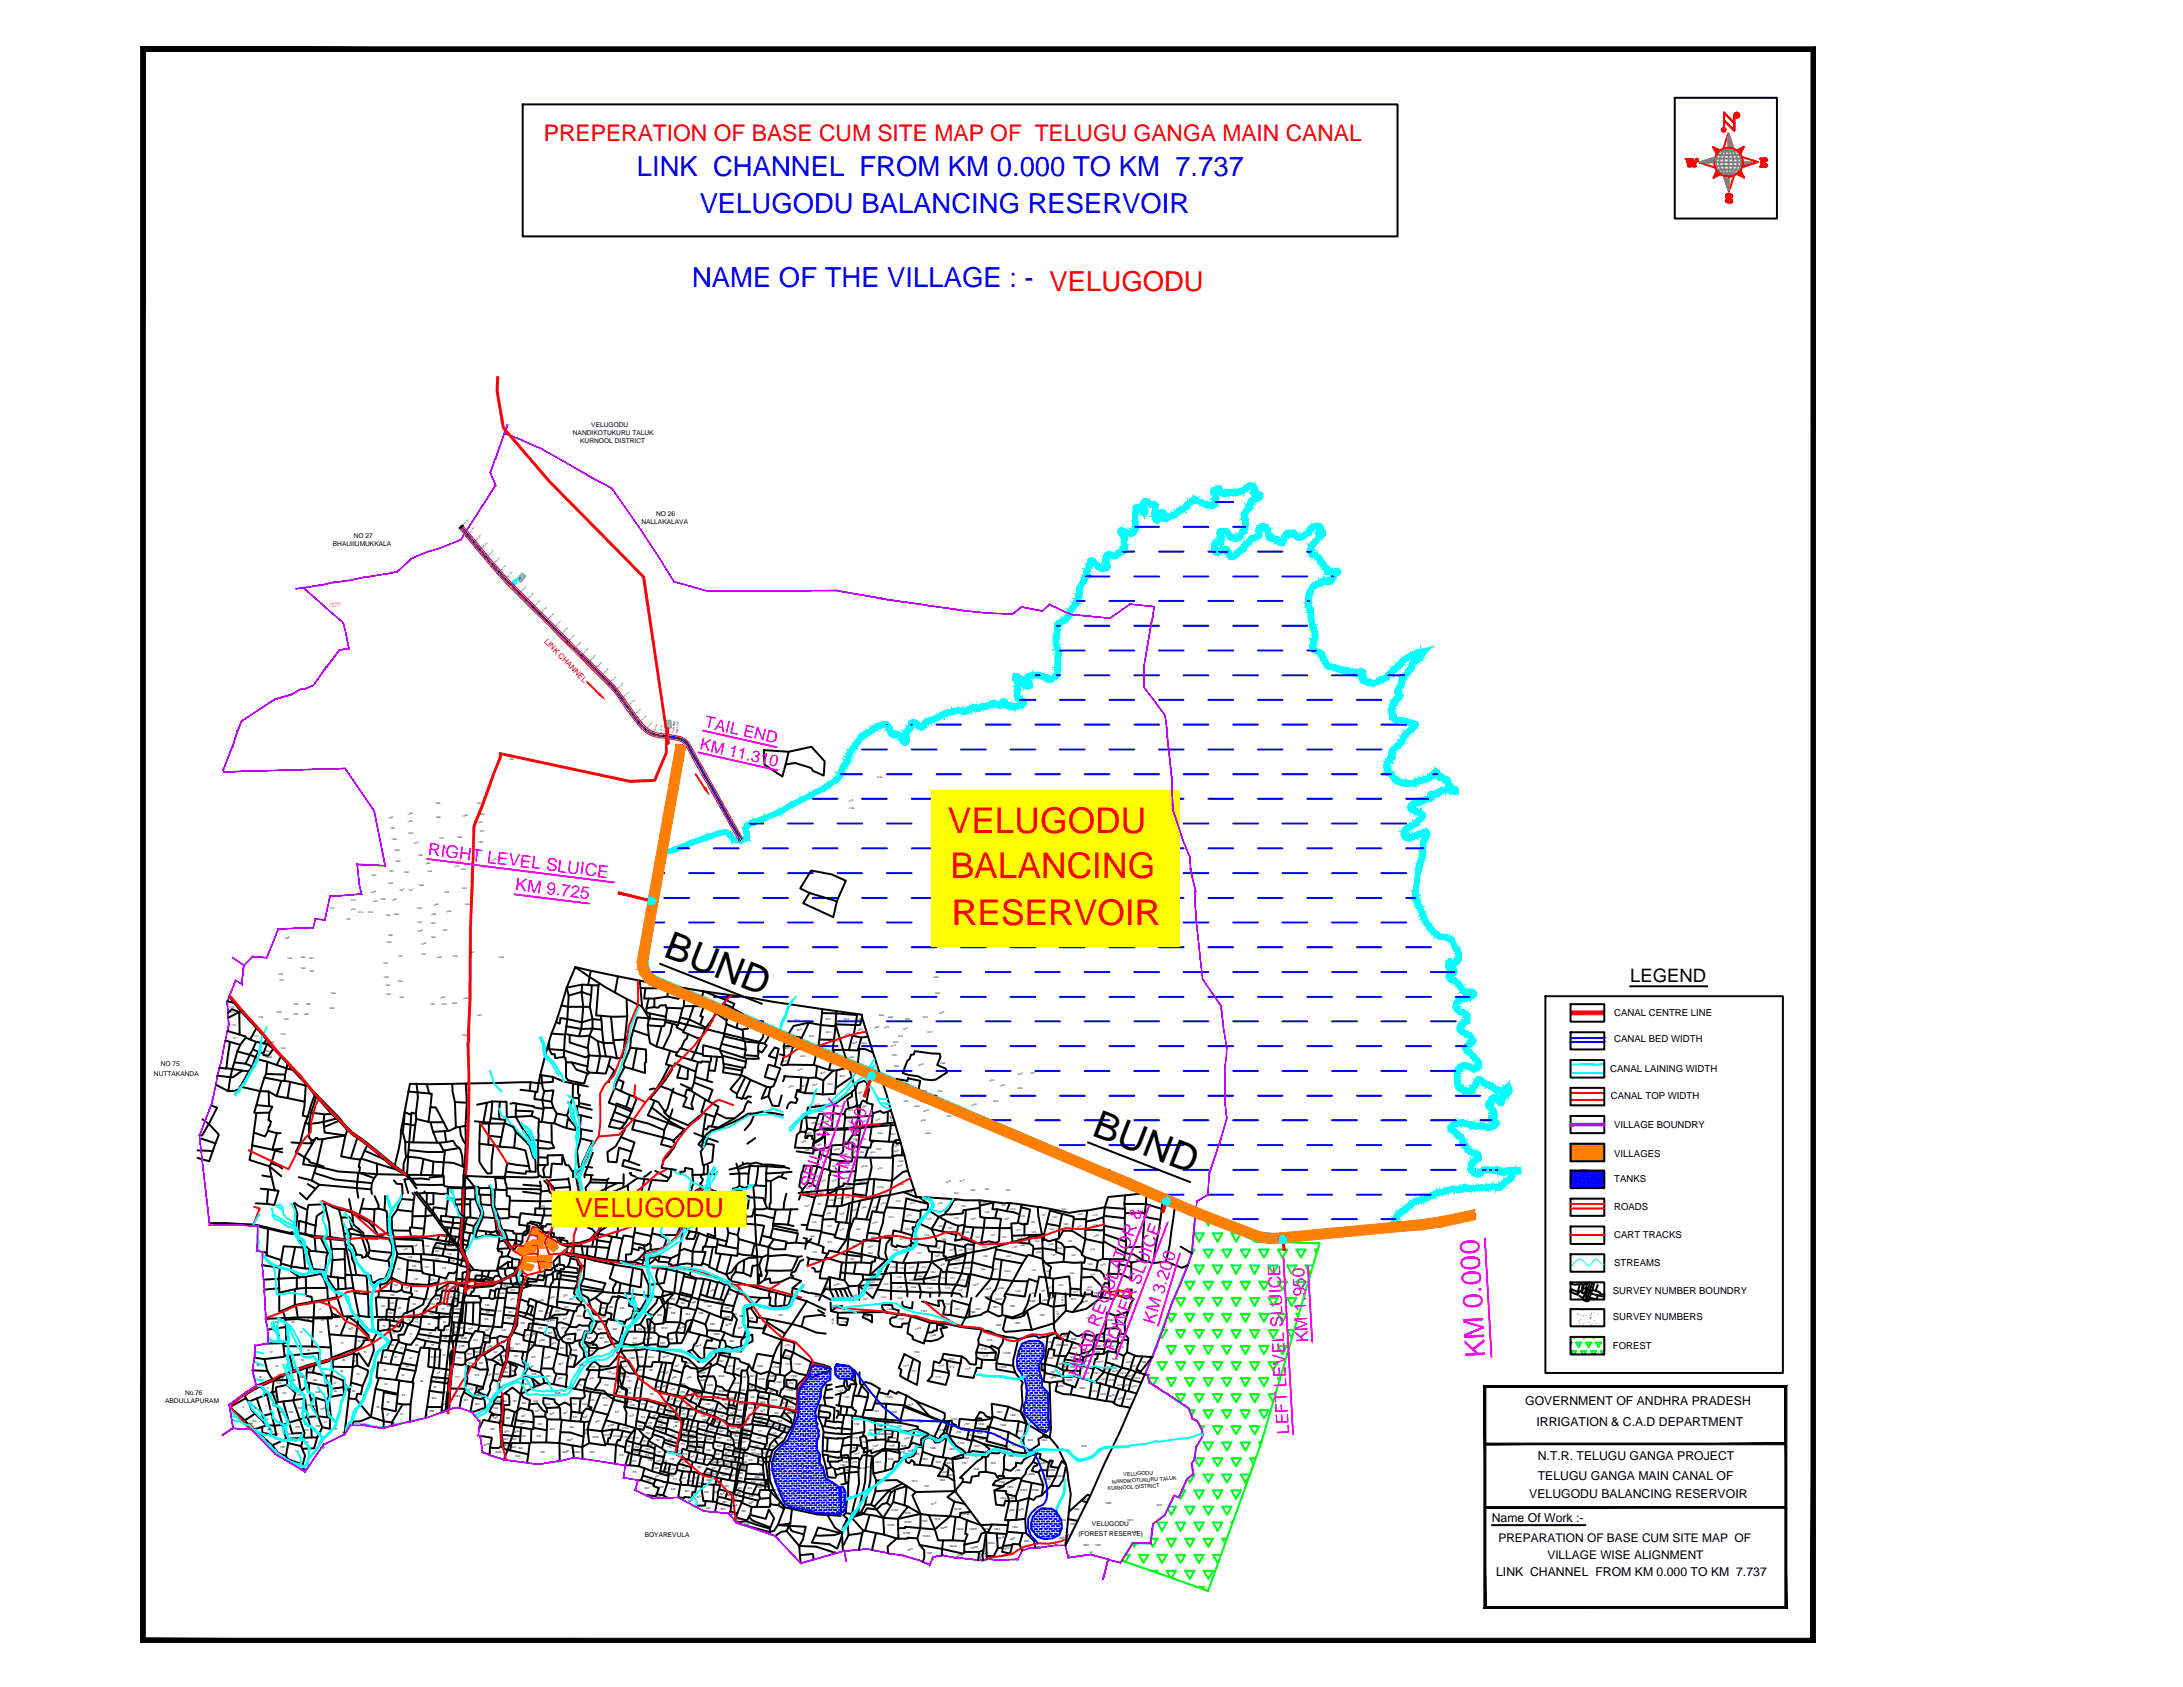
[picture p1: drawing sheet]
<svg xmlns="http://www.w3.org/2000/svg" width="279mm" height="216mm" viewBox="0 0 279 216" stroke-linecap="round" stroke-linejoin="round" font-family="sans-serif">
<defs><g id="words">
<g font-size="4.9">
<text x="84.8" y="122.4" transform="rotate(21 84.8 122.4)">BUND</text>
<text x="139.6" y="145.2" transform="rotate(21 139.6 145.2)">BUND</text>
</g>
<g font-size="4.5" fill="#f00">
<text x="121.3" y="106.6">VELUGODU</text>
<text x="121.7" y="112.3">BALANCING</text>
<text x="121.8" y="118.4">RESERVOIR</text>
</g>
<text font-size="3.6" fill="#f0f" x="190.1" y="173.7" transform="rotate(-93 190.1 173.7)">KM 0.000</text>
<g font-size="3.5" fill="#00f">
<text x="81.5" y="22.5">LINK CHANNEL FROM KM 0.000 TO KM 7.737</text>
<text x="89.6" y="27.2">VELUGODU BALANCING RESERVOIR</text>
<text x="88.6" y="36.7">NAME OF THE VILLAGE : - VELUGODU</text>
</g>
<text font-size="3.4" fill="#f00" x="73.6" y="155.8">VELUGODU</text>
<text font-size="2.9" fill="#f00" x="69.6" y="18.1">PREPERATION OF BASE CUM SITE MAP OF TELUGU GANGA MAIN CANAL</text>
<text font-size="2.4" x="208.6" y="125.7">LEGEND</text>
<g font-size="2.2" fill="#f0f">
<text x="54.7" y="109.5" transform="rotate(7 54.7 109.5)">RIGHT LEVEL SLUICE</text>
<text x="65.9" y="113.9" transform="rotate(7 65.9 113.9)">KM 9.725</text>
<text x="103.9" y="152.1" transform="rotate(-72 103.9 152.1)">SPILL WAY</text>
<text x="108" y="151.2" transform="rotate(-72 108 151.2)">KM 6.450</text>
<text x="142.6" y="173.1" transform="rotate(-69 142.6 173.1)">POWER SLUICE</text>
<text x="147.8" y="169.5" transform="rotate(-73 147.8 169.5)">KM 3.200</text>
<text x="167.5" y="171.8" transform="rotate(-93 167.5 171.8)">KM 1.950</text>
<text x="138.2" y="176.3" transform="rotate(-69 138.2 176.3)">HEAD REGULATOR &amp;</text>
<text x="165" y="183.5" transform="rotate(-93 165 183.5)">LEFT LEVEL SLUICE</text>
</g>
<g font-size="2.1" fill="#f0f">
<text x="89.5" y="95.9" transform="rotate(13 89.5 95.9)">KM 11.310</text>
<text x="90.1" y="93.1" transform="rotate(13 90.1 93.1)">TAIL END</text>
</g>
<g font-size="1.6">
<text x="195.2" y="179.9">GOVERNMENT OF ANDHRA PRADESH</text>
<text x="196.7" y="182.5">IRRIGATION &amp; C.A.D DEPARTMENT</text>
<text x="195.7" y="191.7">VELUGODU BALANCING RESERVOIR</text>
<text x="196.8" y="186.9">N.T.R. TELUGU GANGA PROJECT</text>
<text x="196.8" y="189.5">TELUGU GANGA MAIN CANAL OF</text>
<text x="190.9" y="194.8">Name Of Work :-</text>
<text x="191.5" y="201.7">LINK CHANNEL FROM KM 0.000 TO KM 7.737</text>
</g>
<g font-size="1.5">
<text x="191.8" y="197.3">PREPARATION OF BASE CUM SITE MAP OF</text>
<text x="198.1" y="199.5">VILLAGE WISE ALIGNMENT</text>
</g>
<g font-size="1.2">
<text x="206.6" y="130">CANAL CENTRE LINE</text>
<text x="206.1" y="137.1">CANAL LAINING WIDTH</text>
<text x="206.6" y="133.4">CANAL BED WIDTH</text>
<text x="206.2" y="140.6">CANAL TOP WIDTH</text>
<text x="206.6" y="144.3">VILLAGE BOUNDRY</text>
<text x="206.6" y="148.1">VILLAGES</text>
<text x="206.6" y="151.3">TANKS</text>
<text x="206.6" y="154.9">ROADS</text>
<text x="206.6" y="158.5">CART TRACKS</text>
<text x="206.4" y="165.6">SURVEY NUMBER BOUNDRY</text>
<text x="206.6" y="162">STREAMS</text>
<text x="206.4" y="168.9">SURVEY NUMBERS</text>
<text x="206.4" y="172.6">FOREST</text>
</g>
<text font-size="1" fill="#f00" x="69.6" y="82.1" transform="rotate(46 69.6 82.1)">LINK CHANNEL</text>
<g font-size=".8">
<text x="73.3" y="55.7">NANDIKOTUKURU TALUK</text>
<text x="74.3" y="56.7">KURNOOL DISTRICT</text>
<text x="75.7" y="54.6">VELUGODU</text>
<text x="84" y="66">NO 26</text>
<text x="42.6" y="69.9">BHAUIIUMUKKALA</text>
<text x="45.3" y="68.8">NO 27</text>
<text x="82.1" y="67">NALLAKALAVA</text>
<text x="19.7" y="137.7">NUTTAKANDA</text>
<text x="20.6" y="136.4">NO 75</text>
<text x="21.1" y="179.6">ABDULLAPURAM</text>
<text x="23.7" y="178.6">No.76</text>
<text x="82.5" y="196.7">BOYAREVULA</text>
<text x="138" y="196.5">(FOREST RESERVE)</text>
<text x="139.8" y="195.4">VELUGODU</text>
</g>
<g font-size=".7">
<text x="141.8" y="190.7" transform="rotate(-4 141.8 190.7)">KURNOOL DISTRICT</text>
<text x="142.4" y="189.9" transform="rotate(-3 142.4 189.9)">NANDIKOTUKURU TALUK</text>
<text x="143.8" y="188.9" transform="rotate(-4 143.8 188.9)">VELUGODU</text>
</g>
<text font-size=".3" fill="#f00" x="42.2" y="77.4" transform="rotate(-7 42.2 77.4)">VELUGODU</text>
<g font-size=".3">
<text x="86.3" y="93.8" transform="rotate(-84 86.3 93.8)">TAIL END</text>
<text x="86.8" y="93.8" transform="rotate(-84 86.8 93.8)">KM 7.737</text>
<text x="65.1" y="97.3" transform="rotate(-3 65.1 97.3)">1380</text>
<text x="112.3" y="99.6" transform="rotate(-7 112.3 99.6)">2128</text>
<text x="49.7" y="104.8" transform="rotate(-3 49.7 104.8)">1363</text>
<text x="49.9" y="106.1" transform="rotate(-3 49.9 106.1)">1362</text>
<text x="50.1" y="107.6" transform="rotate(-3 50.1 107.6)">1359</text>
<text x="52.2" y="105.3" transform="rotate(-3 52.2 105.3)">1361</text>
<text x="52.2" y="104.3" transform="rotate(-3 52.2 104.3)">1364</text>
<text x="52.3" y="106.8" transform="rotate(-3 52.3 106.8)">1360</text>
<text x="53" y="108" transform="rotate(-3 53 108)">1371</text>
<text x="55.7" y="102.9" transform="rotate(-3 55.7 102.9)">1366</text>
<text x="55.8" y="104.7" transform="rotate(-3 55.8 104.7)">1365</text>
<text x="56.2" y="107.4" transform="rotate(-3 56.2 107.4)">1370</text>
<text x="58.5" y="107.2" transform="rotate(-3 58.5 107.2)">1369</text>
<text x="59.2" y="104.5" transform="rotate(-3 59.2 104.5)">1368</text>
<text x="61" y="102.9" transform="rotate(-3 61 102.9)">1367</text>
<text x="61.1" y="105.4" transform="rotate(-3 61.1 105.4)">1378</text>
<text x="61.2" y="107.9" transform="rotate(-3 61.2 107.9)">1376</text>
<text x="61.4" y="106.5" transform="rotate(-3 61.4 106.5)">1377</text>
<text x="61.4" y="104.3" transform="rotate(-3 61.4 104.3)">1379</text>
<text x="108.6" y="102.6" transform="rotate(-8 108.6 102.6)">2127</text>
<text x="108.7" y="103.5" transform="rotate(-7 108.7 103.5)">2126</text>
<text x="47.5" y="112.2" transform="rotate(-3 47.5 112.2)">1350</text>
<text x="49.7" y="113.2" transform="rotate(-3 49.7 113.2)">1349</text>
<text x="49.8" y="111.7" transform="rotate(-3 49.8 111.7)">1351</text>
<text x="50.5" y="109" transform="rotate(-3 50.5 109)">1358</text>
<text x="50.6" y="110.3" transform="rotate(-3 50.6 110.3)">1357</text>
<text x="51.1" y="114" transform="rotate(-3 51.1 114)">1342</text>
<text x="51.7" y="111.7" transform="rotate(-3 51.7 111.7)">1352</text>
<text x="52.3" y="114" transform="rotate(-3 52.3 114)">1341</text>
<text x="53.4" y="109.5" transform="rotate(-3 53.4 109.5)">1356</text>
<text x="53.6" y="113.4" transform="rotate(-3 53.6 113.4)">1353</text>
<text x="54.5" y="110.6" transform="rotate(-3 54.5 110.6)">1355</text>
<text x="54.7" y="111.6" transform="rotate(-3 54.7 111.6)">1354</text>
<text x="56.8" y="108.7" transform="rotate(-3 56.8 108.7)">1372</text>
<text x="58.1" y="111" transform="rotate(-3 58.1 111)">1374</text>
<text x="58.3" y="110.4" transform="rotate(-3 58.3 110.4)">1373</text>
<text x="58.9" y="111.4" transform="rotate(-3 58.9 111.4)">1432</text>
<text x="59.1" y="113.8" transform="rotate(-3 59.1 113.8)">1433</text>
<text x="61.8" y="111.2" transform="rotate(-3 61.8 111.2)">1431</text>
<text x="62.9" y="110.1" transform="rotate(-3 62.9 110.1)">1375</text>
<text x="42.2" y="116.4" transform="rotate(-3 42.2 116.4)">1312</text>
<text x="44.3" y="117.8" transform="rotate(-3 44.3 117.8)">1331</text>
<text x="44.9" y="116.5" transform="rotate(-3 44.9 116.5)">1314</text>
<text x="44.9" y="115.3" transform="rotate(-3 44.9 115.3)">1313</text>
<text x="45.8" y="116.8" transform="rotate(-3 45.8 116.8)">1315</text>
<text x="47.1" y="116.9" transform="rotate(-3 47.1 116.9)">1316</text>
<text x="47.5" y="114.2" transform="rotate(-3 47.5 114.2)">1348</text>
<text x="47.7" y="115.4" transform="rotate(-3 47.7 115.4)">1347</text>
<text x="48.7" y="115.2" transform="rotate(-3 48.7 115.2)">1346</text>
<text x="49.3" y="117.3" transform="rotate(-3 49.3 117.3)">1345</text>
<text x="49.6" y="119.8" transform="rotate(-3 49.6 119.8)">1329</text>
<text x="50.1" y="115.3" transform="rotate(-3 50.1 115.3)">1343</text>
<text x="50.4" y="117.1" transform="rotate(-3 50.4 117.1)">1344</text>
<text x="53.4" y="116.3" transform="rotate(-3 53.4 116.3)">1340</text>
<text x="53.4" y="118.2" transform="rotate(-3 53.4 118.2)">1337</text>
<text x="53.4" y="119.2" transform="rotate(-3 53.4 119.2)">1336</text>
<text x="55.1" y="118.3" transform="rotate(-3 55.1 118.3)">1335</text>
<text x="55.2" y="117.2" transform="rotate(-3 55.2 117.2)">1338</text>
<text x="55.5" y="115.9" transform="rotate(-3 55.5 115.9)">1339</text>
<text x="56.7" y="119.2" transform="rotate(-3 56.7 119.2)">1437</text>
<text x="56.9" y="114.3" transform="rotate(-3 56.9 114.3)">1435</text>
<text x="57.1" y="116.8" transform="rotate(-3 57.1 116.8)">1436</text>
<text x="59.5" y="115.9" transform="rotate(-3 59.5 115.9)">1434</text>
<text x="35.6" y="124.8" transform="rotate(-3 35.6 124.8)">1292</text>
<text x="35.7" y="125.6" transform="rotate(-3 35.7 125.6)">1291</text>
<text x="36.4" y="120.1" transform="rotate(-3 36.4 120.1)">1296</text>
<text x="36.8" y="122.8" transform="rotate(-3 36.8 122.8)">1295</text>
<text x="38.4" y="122.6" transform="rotate(-3 38.4 122.6)">1299</text>
<text x="38.5" y="124" transform="rotate(-3 38.5 124)">1300</text>
<text x="39.6" y="122.8" transform="rotate(-3 39.6 122.8)">1301</text>
<text x="39.6" y="124.4" transform="rotate(-3 39.6 124.4)">1302</text>
<text x="49" y="123.4" transform="rotate(-3 49 123.4)">1327</text>
<text x="49.1" y="125.2" transform="rotate(-3 49.1 125.2)">1326</text>
<text x="49.5" y="120.7" transform="rotate(-3 49.5 120.7)">1330</text>
<text x="50.9" y="125.7" transform="rotate(-3 50.9 125.7)">1325</text>
<text x="51" y="122.5" transform="rotate(-3 51 122.5)">1331</text>
<text x="53.9" y="122.2" transform="rotate(-3 53.9 122.2)">1333</text>
<text x="53.9" y="120.9" transform="rotate(-3 53.9 120.9)">1332</text>
<text x="55.1" y="120" transform="rotate(-3 55.1 120)">1334</text>
<text x="55.9" y="122.6" transform="rotate(-3 55.9 122.6)">1438</text>
<text x="57.9" y="122.5" transform="rotate(-3 57.9 122.5)">1439</text>
<text x="60.1" y="122" transform="rotate(-3 60.1 122)">1441</text>
<text x="63.9" y="122.6" transform="rotate(-3 63.9 122.6)">1448</text>
<text x="119.5" y="125.2" transform="rotate(-7 119.5 125.2)">2081</text>
<text x="29.4" y="129.1" transform="rotate(-3 29.4 129.1)">1274</text>
<text x="29.4" y="129.7" transform="rotate(-3 29.4 129.7)">1273</text>
<text x="29.6" y="131.3" transform="rotate(-3 29.6 131.3)">1272</text>
<text x="33.1" y="130.3" transform="rotate(-3 33.1 130.3)">1276</text>
<text x="35.4" y="129.7" transform="rotate(-3 35.4 129.7)">1808</text>
<text x="36.3" y="130.6" transform="rotate(-3 36.3 130.6)">1328</text>
<text x="37.5" y="129.9" transform="rotate(-3 37.5 129.9)">1285</text>
<text x="37.5" y="128.7" transform="rotate(-3 37.5 128.7)">1284</text>
<text x="38.9" y="129.9" transform="rotate(-3 38.9 129.9)">1808</text>
<text x="39.1" y="128.6" transform="rotate(-3 39.1 128.6)">1808</text>
<text x="42.1" y="129.1" transform="rotate(-3 42.1 129.1)">1808</text>
<text x="42.3" y="127.2" transform="rotate(-3 42.3 127.2)">1808</text>
<text x="49.3" y="126.2" transform="rotate(-3 49.3 126.2)">1324</text>
<text x="49.4" y="127.3" transform="rotate(-3 49.4 127.3)">1323</text>
<text x="51.1" y="127.7" transform="rotate(-3 51.1 127.7)">1322</text>
<text x="55" y="128.7" transform="rotate(-3 55 128.7)">1442</text>
<text x="56.4" y="127.8" transform="rotate(-3 56.4 127.8)">1440</text>
<text x="56.5" y="128.6" transform="rotate(-3 56.5 128.6)">1443</text>
<text x="57.8" y="128.5" transform="rotate(-3 57.8 128.5)">1444</text>
<text x="59.3" y="127.9" transform="rotate(-3 59.3 127.9)">1445</text>
<text x="61.1" y="130" transform="rotate(-3 61.1 130)">1447</text>
<text x="101.7" y="130.7" transform="rotate(-7 101.7 130.7)">967A</text>
<text x="102" y="131.9" transform="rotate(-7 102 131.9)">967A</text>
<text x="105.7" y="130.6" transform="rotate(-7 105.7 130.6)">967A</text>
<text x="108" y="130.5" transform="rotate(-7 108 130.5)">967A</text>
<text x="109.7" y="130.6" transform="rotate(-7 109.7 130.6)">967A</text>
<text x="109.8" y="131.9" transform="rotate(-7 109.8 131.9)">967A</text>
<text x="111.9" y="131.6" transform="rotate(-7 111.9 131.6)">2067</text>
<text x="112.5" y="130" transform="rotate(-7 112.5 130)">2068</text>
<text x="113.2" y="131.6" transform="rotate(-7 113.2 131.6)">2070</text>
<text x="113.7" y="130.3" transform="rotate(-7 113.7 130.3)">2069</text>
<text x="115.6" y="131.8" transform="rotate(-4 115.6 131.8)">2071</text>
<text x="115.8" y="130.6" transform="rotate(-7 115.8 130.6)">2076</text>
<text x="118.1" y="130.3" transform="rotate(-8 118.1 130.3)">2078</text>
<text x="119.7" y="127.2" transform="rotate(-7 119.7 127.2)">2080</text>
<text x="120.2" y="129.7" transform="rotate(-7 120.2 129.7)">2079</text>
<text x="29.8" y="133" transform="rotate(-3 29.8 133)">1271</text>
<text x="32.5" y="132.7" transform="rotate(-3 32.5 132.7)">1277</text>
<text x="33.9" y="134.6" transform="rotate(-3 33.9 134.6)">1264</text>
<text x="34" y="135.4" transform="rotate(-2 34 135.4)">1263B</text>
<text x="34.5" y="133.5" transform="rotate(-3 34.5 133.5)">1278</text>
<text x="35.9" y="134.2" transform="rotate(-3 35.9 134.2)">1262</text>
<text x="35.9" y="132.5" transform="rotate(-3 35.9 132.5)">1270</text>
<text x="59.1" y="132.6" transform="rotate(-3 59.1 132.6)">1446</text>
<text x="100.1" y="136" transform="rotate(-7 100.1 136)">967A</text>
<text x="100.4" y="134.3" transform="rotate(-7 100.4 134.3)">967A</text>
<text x="102.1" y="137" transform="rotate(-3 102.1 137)">967A</text>
<text x="102.5" y="135.3" transform="rotate(-7 102.5 135.3)">967A</text>
<text x="103.6" y="132.7" transform="rotate(-7 103.6 132.7)">967A</text>
<text x="105" y="137.4" transform="rotate(-7 105 137.4)">967A</text>
<text x="105.7" y="132.2" transform="rotate(-7 105.7 132.2)">967A</text>
<text x="106.7" y="133.4" transform="rotate(-7 106.7 133.4)">967A</text>
<text x="107.5" y="137.9" transform="rotate(-7 107.5 137.9)">967A</text>
<text x="108.1" y="132.5" transform="rotate(-7 108.1 132.5)">967A</text>
<text x="108.7" y="135.5" transform="rotate(-7 108.7 135.5)">967A</text>
<text x="109.1" y="133.6" transform="rotate(-7 109.1 133.6)">967A</text>
<text x="110.3" y="133.6" transform="rotate(-7 110.3 133.6)">967A</text>
<text x="114" y="134" transform="rotate(-8 114 134)">2074</text>
<text x="114.2" y="135.2" transform="rotate(-7 114.2 135.2)">2075</text>
<text x="114.3" y="133.5" transform="rotate(-4 114.3 133.5)">2073</text>
<text x="114.4" y="136.6" transform="rotate(-7 114.4 136.6)">2052</text>
<text x="114.9" y="132.7" transform="rotate(-4 114.9 132.7)">2072</text>
<text x="117.6" y="136.4" transform="rotate(-8 117.6 136.4)">2049</text>
<text x="118.7" y="132.2" transform="rotate(-4 118.7 132.2)">2077</text>
<text x="120.4" y="136.2" transform="rotate(-8 120.4 136.2)">2048</text>
<text x="130.3" y="137.6" transform="rotate(-8 130.3 137.6)">2024</text>
<text x="131.9" y="137.4" transform="rotate(-8 131.9 137.4)">2023</text>
<text x="101" y="139.2" transform="rotate(-7 101 139.2)">967A</text>
<text x="102.5" y="139.1" transform="rotate(-7 102.5 139.1)">967A</text>
<text x="103.8" y="143.8" transform="rotate(-8 103.8 143.8)">1586</text>
<text x="104" y="139" transform="rotate(-7 104 139)">967A</text>
<text x="104.3" y="141.5" transform="rotate(-7 104.3 141.5)">967A</text>
<text x="104.8" y="142.3" transform="rotate(-7 104.8 142.3)">2232</text>
<text x="105.6" y="143.7" transform="rotate(-8 105.6 143.7)">1583</text>
<text x="105.9" y="138.9" transform="rotate(-7 105.9 138.9)">967A</text>
<text x="106.9" y="143.7" transform="rotate(-8 106.9 143.7)">1582</text>
<text x="107.4" y="141.7" transform="rotate(-4 107.4 141.7)">2311</text>
<text x="108.6" y="142.2" transform="rotate(-7 108.6 142.2)">1518</text>
<text x="108.6" y="143.7" transform="rotate(-7 108.6 143.7)">1581</text>
<text x="109.8" y="140" transform="rotate(-7 109.8 140)">2061</text>
<text x="110.3" y="141.8" transform="rotate(-7 110.3 141.8)">1060</text>
<text x="110.4" y="143.7" transform="rotate(-7 110.4 143.7)">2018</text>
<text x="111.2" y="138" transform="rotate(-7 111.2 138)">1582</text>
<text x="112.1" y="143.4" transform="rotate(-4 112.1 143.4)">2037</text>
<text x="114.2" y="143.4" transform="rotate(-105 114.2 143.4)">2056</text>
<text x="115.7" y="141" transform="rotate(-8 115.7 141)">2053</text>
<text x="115.8" y="138.9" transform="rotate(-8 115.8 138.9)">2051</text>
<text x="117.1" y="141.7" transform="rotate(-7 117.1 141.7)">2054</text>
<text x="117.9" y="143.5" transform="rotate(-8 117.9 143.5)">2043</text>
<text x="118" y="139.7" transform="rotate(-4 118 139.7)">2050</text>
<text x="118.2" y="142.3" transform="rotate(-4 118.2 142.3)">2044</text>
<text x="120" y="139.7" transform="rotate(-4 120 139.7)">2047</text>
<text x="120.5" y="141.2" transform="rotate(-8 120.5 141.2)">2045</text>
<text x="121.2" y="143" transform="rotate(-8 121.2 143)">2027</text>
<text x="124.4" y="141.5" transform="rotate(-7 124.4 141.5)">2026</text>
<text x="126.6" y="138.4" transform="rotate(-8 126.6 138.4)">2025</text>
<text x="127.1" y="141.1" transform="rotate(-8 127.1 141.1)">2020</text>
<text x="128.1" y="139.1" transform="rotate(-7 128.1 139.1)">2021</text>
<text x="130.3" y="139.4" transform="rotate(-7 130.3 139.4)">2022</text>
<text x="102.5" y="146.2" transform="rotate(-7 102.5 146.2)">1588</text>
<text x="103" y="147.3" transform="rotate(-8 103 147.3)">1590</text>
<text x="103.3" y="145.1" transform="rotate(-8 103.3 145.1)">1587</text>
<text x="104.5" y="145.4" transform="rotate(-8 104.5 145.4)">1584</text>
<text x="104.5" y="146.6" transform="rotate(-4 104.5 146.6)">1589</text>
<text x="104.5" y="144" transform="rotate(-7 104.5 144)">1585</text>
<text x="105.2" y="148.9" transform="rotate(-8 105.2 148.9)">1605</text>
<text x="105.2" y="147.5" transform="rotate(-6 105.2 147.5)">1604B</text>
<text x="106.5" y="149.3" transform="rotate(-7 106.5 149.3)">1606</text>
<text x="106.7" y="147.3" transform="rotate(-6 106.7 147.3)">1604A</text>
<text x="107.9" y="147.9" transform="rotate(-7 107.9 147.9)">1603</text>
<text x="108" y="149.3" transform="rotate(-9 108 149.3)">1607A</text>
<text x="108.9" y="144.2" transform="rotate(-8 108.9 144.2)">1580</text>
<text x="109.1" y="147.5" transform="rotate(-8 109.1 147.5)">1602</text>
<text x="109.1" y="146" transform="rotate(-4 109.1 146)">1601</text>
<text x="109.3" y="145" transform="rotate(-7 109.3 145)">1600</text>
<text x="110" y="147.6" transform="rotate(-7 110 147.6)">2035</text>
<text x="110.2" y="149.4" transform="rotate(-6 110.2 149.4)">2031B</text>
<text x="110.3" y="145.9" transform="rotate(-4 110.3 145.9)">2036</text>
<text x="111.4" y="147.6" transform="rotate(-8 111.4 147.6)">2034</text>
<text x="112.2" y="147.2" transform="rotate(-8 112.2 147.2)">2033</text>
<text x="112.3" y="145.2" transform="rotate(-7 112.3 145.2)">2038</text>
<text x="112.4" y="149.7" transform="rotate(-8 112.4 149.7)">2031</text>
<text x="114" y="145.3" transform="rotate(-7 114 145.3)">2041</text>
<text x="114.4" y="147.4" transform="rotate(-4 114.4 147.4)">2040</text>
<text x="114.5" y="146.8" transform="rotate(-7 114.5 146.8)">2042</text>
<text x="114.9" y="149.3" transform="rotate(-7 114.9 149.3)">2030</text>
<text x="115" y="148.7" transform="rotate(-7 115 148.7)">2029</text>
<text x="118.5" y="145.1" transform="rotate(-7 118.5 145.1)">2028</text>
<text x="69.1" y="154.5" transform="rotate(-3 69.1 154.5)">1328</text>
<text x="102.8" y="150.8" transform="rotate(-7 102.8 150.8)">1613</text>
<text x="103" y="154.5" transform="rotate(-7 103 154.5)">1642</text>
<text x="103.2" y="152.2" transform="rotate(-8 103.2 152.2)">1611</text>
<text x="103.4" y="152.9" transform="rotate(-7 103.4 152.9)">1632</text>
<text x="103.8" y="150.8" transform="rotate(-66 103.8 150.8)">1612B</text>
<text x="104.4" y="151.2" transform="rotate(-63 104.4 151.2)">1612A</text>
<text x="104.6" y="154.2" transform="rotate(-7 104.6 154.2)">1641</text>
<text x="104.8" y="152.9" transform="rotate(-7 104.8 152.9)">1633</text>
<text x="105.1" y="151.2" transform="rotate(-8 105.1 151.2)">1610</text>
<text x="105.8" y="155.4" transform="rotate(-7 105.8 155.4)">1640</text>
<text x="106.1" y="153.7" transform="rotate(-8 106.1 153.7)">1635</text>
<text x="106.3" y="152.9" transform="rotate(-7 106.3 152.9)">1634</text>
<text x="106.4" y="151.2" transform="rotate(-8 106.4 151.2)">1609</text>
<text x="107.1" y="153.5" transform="rotate(-8 107.1 153.5)">1636</text>
<text x="107.5" y="155.5" transform="rotate(-7 107.5 155.5)">1638</text>
<text x="107.7" y="150.9" transform="rotate(-6 107.7 150.9)">1607B</text>
<text x="108.2" y="153.4" transform="rotate(-8 108.2 153.4)">1637</text>
<text x="108.2" y="152" transform="rotate(-8 108.2 152)">1608</text>
<text x="109.1" y="155" transform="rotate(-7 109.1 155)">2005</text>
<text x="109.9" y="151.4" transform="rotate(-6 109.9 151.4)">2031A</text>
<text x="110.3" y="154.7" transform="rotate(-8 110.3 154.7)">2006</text>
<text x="111.7" y="154.6" transform="rotate(-8 111.7 154.6)">2007</text>
<text x="112.3" y="152" transform="rotate(-6 112.3 152)">2018A</text>
<text x="112.7" y="154.2" transform="rotate(-8 112.7 154.2)">2009</text>
<text x="113.8" y="155.9" transform="rotate(-8 113.8 155.9)">2010</text>
<text x="114.7" y="153.9" transform="rotate(-8 114.7 153.9)">2015</text>
<text x="114.9" y="151.7" transform="rotate(-6 114.9 151.7)">2018B</text>
<text x="116" y="152.7" transform="rotate(-6 116 152.7)">2018C</text>
<text x="116" y="155.7" transform="rotate(-7 116 155.7)">2013</text>
<text x="116.4" y="154.2" transform="rotate(-8 116.4 154.2)">2014</text>
<text x="120" y="154.2" transform="rotate(-8 120 154.2)">2153</text>
<text x="121.1" y="151.4" transform="rotate(-7 121.1 151.4)">2016</text>
<text x="122.1" y="152.8" transform="rotate(-4 122.1 152.8)">1987</text>
<text x="122.9" y="151.2" transform="rotate(-7 122.9 151.2)">2017</text>
<text x="123" y="154.5" transform="rotate(-4 123 154.5)">1987</text>
<text x="124.2" y="152.4" transform="rotate(-8 124.2 152.4)">1986</text>
<text x="125.6" y="154" transform="rotate(-4 125.6 154)">1985</text>
<text x="126" y="152.3" transform="rotate(-7 126 152.3)">1984</text>
<text x="126" y="155.3" transform="rotate(-4 126 155.3)">1983</text>
<text x="128.1" y="154.4" transform="rotate(-7 128.1 154.4)">1982</text>
<text x="128.7" y="152.5" transform="rotate(-7 128.7 152.5)">1981</text>
<text x="129.3" y="154.9" transform="rotate(-7 129.3 154.9)">1979</text>
<text x="130.6" y="155.8" transform="rotate(-8 130.6 155.8)">1978</text>
<text x="133.3" y="155.6" transform="rotate(-7 133.3 155.6)">1941</text>
<text x="134.7" y="155.9" transform="rotate(-8 134.7 155.9)">1942</text>
<text x="135.8" y="154.9" transform="rotate(-8 135.8 154.9)">1940</text>
<text x="137.9" y="155.6" transform="rotate(-8 137.9 155.6)">1939</text>
<text x="139.8" y="155.6" transform="rotate(-4 139.8 155.6)">2170</text>
<text x="51.7" y="160" transform="rotate(-4 51.7 160)">127</text>
<text x="52.2" y="161" transform="rotate(-4 52.2 161)">128</text>
<text x="52.9" y="159.5" transform="rotate(-4 52.9 159.5)">126</text>
<text x="54.4" y="159.6" transform="rotate(-4 54.4 159.6)">123</text>
<text x="55.6" y="160.3" transform="rotate(-4 55.6 160.3)">124</text>
<text x="55.7" y="161.2" transform="rotate(-4 55.7 161.2)">117</text>
<text x="55.8" y="159.6" transform="rotate(-9 55.8 159.6)">125</text>
<text x="56" y="159.2" transform="rotate(-4 56 159.2)">122</text>
<text x="56.9" y="159.2" transform="rotate(-4 56.9 159.2)">121</text>
<text x="57" y="159.6" transform="rotate(-6 57 159.6)">119A</text>
<text x="57.3" y="160.6" transform="rotate(-4 57.3 160.6)">118</text>
<text x="57.5" y="159.3" transform="rotate(-4 57.5 159.3)">120</text>
<text x="57.6" y="161.5" transform="rotate(-4 57.6 161.5)">116</text>
<text x="57.8" y="159.8" transform="rotate(-4 57.8 159.8)">119C</text>
<text x="57.8" y="159.5" transform="rotate(-8 57.8 159.5)">119B</text>
<text x="103.6" y="158.3" transform="rotate(-8 103.6 158.3)">1644</text>
<text x="103.9" y="156.5" transform="rotate(-8 103.9 156.5)">1643</text>
<text x="103.9" y="160.3" transform="rotate(-4 103.9 160.3)">1672</text>
<text x="105.9" y="157.1" transform="rotate(-8 105.9 157.1)">1674</text>
<text x="105.9" y="159.1" transform="rotate(-7 105.9 159.1)">1673</text>
<text x="107.5" y="157.5" transform="rotate(-8 107.5 157.5)">1673</text>
<text x="108.8" y="161.3" transform="rotate(-8 108.8 161.3)">1681</text>
<text x="109.1" y="159.7" transform="rotate(-8 109.1 159.7)">2001</text>
<text x="109.6" y="157.4" transform="rotate(-8 109.6 157.4)">2004</text>
<text x="111.1" y="160.5" transform="rotate(-7 111.1 160.5)">2000</text>
<text x="111.1" y="159.7" transform="rotate(-4 111.1 159.7)">2002</text>
<text x="111.5" y="158.4" transform="rotate(-4 111.5 158.4)">2003</text>
<text x="111.7" y="156.6" transform="rotate(-7 111.7 156.6)">2008</text>
<text x="114.3" y="160.1" transform="rotate(-4 114.3 160.1)">2156</text>
<text x="115.1" y="158.7" transform="rotate(-7 115.1 158.7)">2011</text>
<text x="115.8" y="157.4" transform="rotate(-4 115.8 157.4)">2012</text>
<text x="117.4" y="160.5" transform="rotate(-8 117.4 160.5)">2157</text>
<text x="118.3" y="158.2" transform="rotate(-8 118.3 158.2)">2155</text>
<text x="118.6" y="156.1" transform="rotate(-7 118.6 156.1)">2154</text>
<text x="119.6" y="160.9" transform="rotate(-7 119.6 160.9)">1998</text>
<text x="119.8" y="159.8" transform="rotate(-8 119.8 159.8)">1997</text>
<text x="120" y="157" transform="rotate(-4 120 157)">1992</text>
<text x="120.3" y="162" transform="rotate(-8 120.3 162)">1694</text>
<text x="120.5" y="158.7" transform="rotate(-7 120.5 158.7)">1993</text>
<text x="121.3" y="157.3" transform="rotate(-7 121.3 157.3)">1991</text>
<text x="121.5" y="160.1" transform="rotate(-8 121.5 160.1)">1996</text>
<text x="121.7" y="161.1" transform="rotate(-8 121.7 161.1)">1695</text>
<text x="122.1" y="156.1" transform="rotate(-8 122.1 156.1)">2152</text>
<text x="122.3" y="161.4" transform="rotate(-8 122.3 161.4)">2172</text>
<text x="122.6" y="158" transform="rotate(-8 122.6 158)">1990</text>
<text x="122.7" y="160.2" transform="rotate(-8 122.7 160.2)">1995</text>
<text x="123.5" y="157.8" transform="rotate(-8 123.5 157.8)">1989</text>
<text x="123.8" y="160" transform="rotate(-8 123.8 160)">1994</text>
<text x="124.2" y="156.1" transform="rotate(-7 124.2 156.1)">1988</text>
<text x="124.9" y="158.4" transform="rotate(-7 124.9 158.4)">1971</text>
<text x="125.7" y="159.8" transform="rotate(-8 125.7 159.8)">1970</text>
<text x="125.8" y="160.9" transform="rotate(-8 125.8 160.9)">1969</text>
<text x="126.8" y="158.2" transform="rotate(-4 126.8 158.2)">1972</text>
<text x="128.2" y="158.5" transform="rotate(-8 128.2 158.5)">1973</text>
<text x="128.5" y="156.1" transform="rotate(-7 128.5 156.1)">1980</text>
<text x="128.7" y="160.9" transform="rotate(-7 128.7 160.9)">1950</text>
<text x="129.6" y="159.8" transform="rotate(-8 129.6 159.8)">1947</text>
<text x="130" y="157.6" transform="rotate(-7 130 157.6)">1977</text>
<text x="130.2" y="158.7" transform="rotate(-8 130.2 158.7)">1974</text>
<text x="130.6" y="159.5" transform="rotate(-7 130.6 159.5)">1946</text>
<text x="131.9" y="156.6" transform="rotate(-4 131.9 156.6)">1976</text>
<text x="132" y="157.8" transform="rotate(-4 132 157.8)">1975</text>
<text x="132.4" y="158.9" transform="rotate(-7 132.4 158.9)">1945</text>
<text x="132.6" y="160.4" transform="rotate(-8 132.6 160.4)">1946</text>
<text x="132.6" y="158.6" transform="rotate(-7 132.6 158.6)">1944</text>
<text x="134.2" y="159.4" transform="rotate(-8 134.2 159.4)">1936</text>
<text x="134.3" y="157.4" transform="rotate(-4 134.3 157.4)">1943</text>
<text x="134.6" y="160.7" transform="rotate(-8 134.6 160.7)">1934</text>
<text x="135.3" y="159.9" transform="rotate(-7 135.3 159.9)">1935</text>
<text x="136.1" y="156.8" transform="rotate(-7 136.1 156.8)">1938</text>
<text x="136.7" y="158.9" transform="rotate(-7 136.7 158.9)">1937</text>
<text x="137.1" y="160.8" transform="rotate(-8 137.1 160.8)">1931</text>
<text x="137.9" y="157.1" transform="rotate(-8 137.9 157.1)">2267</text>
<text x="139.2" y="162" transform="rotate(-8 139.2 162)">1930</text>
<text x="139.5" y="160" transform="rotate(-8 139.5 160)">1929</text>
<text x="139.9" y="157" transform="rotate(-8 139.9 157)">2269</text>
<text x="140" y="158.3" transform="rotate(-7 140 158.3)">2268</text>
<text x="140.9" y="162" transform="rotate(-7 140.9 162)">1923</text>
<text x="40.8" y="167.8" transform="rotate(-13 40.8 167.8)">17</text>
<text x="48.7" y="167.3" transform="rotate(-4 48.7 167.3)">140</text>
<text x="49.1" y="164.8" transform="rotate(-4 49.1 164.8)">141</text>
<text x="49.9" y="166.9" transform="rotate(-4 49.9 166.9)">139</text>
<text x="49.9" y="165.8" transform="rotate(-4 49.9 165.8)">136</text>
<text x="50.4" y="164.6" transform="rotate(-4 50.4 164.6)">132</text>
<text x="50.8" y="162.5" transform="rotate(-4 50.8 162.5)">131</text>
<text x="50.9" y="167.5" transform="rotate(-4 50.9 167.5)">137</text>
<text x="51.8" y="164.9" transform="rotate(-4 51.8 164.9)">133</text>
<text x="52.7" y="167" transform="rotate(-4 52.7 167)">135</text>
<text x="52.7" y="162.2" transform="rotate(-4 52.7 162.2)">129</text>
<text x="53" y="165.4" transform="rotate(-4 53 165.4)">134</text>
<text x="53" y="163.8" transform="rotate(-4 53 163.8)">130</text>
<text x="54.3" y="162.2" transform="rotate(-4 54.3 162.2)">115</text>
<text x="54.4" y="166.4" transform="rotate(-4 54.4 166.4)">105</text>
<text x="55" y="163.9" transform="rotate(-4 55 163.9)">113</text>
<text x="55.1" y="167" transform="rotate(-4 55.1 167)">104</text>
<text x="55.6" y="166.4" transform="rotate(-4 55.6 166.4)">106</text>
<text x="56.3" y="166.3" transform="rotate(-4 56.3 166.3)">107</text>
<text x="56.4" y="167.6" transform="rotate(-4 56.4 167.6)">101</text>
<text x="56.5" y="165.1" transform="rotate(-4 56.5 165.1)">111</text>
<text x="56.6" y="162.5" transform="rotate(-4 56.6 162.5)">114</text>
<text x="56.8" y="166.4" transform="rotate(-4 56.8 166.4)">108</text>
<text x="56.8" y="164" transform="rotate(-4 56.8 164)">112</text>
<text x="57.2" y="167.2" transform="rotate(-9 57.2 167.2)">100</text>
<text x="57.4" y="166.2" transform="rotate(-4 57.4 166.2)">109</text>
<text x="57.5" y="164.8" transform="rotate(-4 57.5 164.8)">110</text>
<text x="58" y="166.7" transform="rotate(-4 58 166.7)">548</text>
<text x="58.1" y="167.6" transform="rotate(-3 58.1 167.6)">559B</text>
<text x="58.3" y="165.9" transform="rotate(-4 58.3 165.9)">548</text>
<text x="58.3" y="165.1" transform="rotate(-4 58.3 165.1)">546</text>
<text x="58.5" y="164" transform="rotate(-8 58.5 164)">545</text>
<text x="58.9" y="165.6" transform="rotate(-3 58.9 165.6)">547C</text>
<text x="62.1" y="167.2" transform="rotate(-8 62.1 167.2)">538</text>
<text x="63.7" y="167.9" transform="rotate(-4 63.7 167.9)">537</text>
<text x="64" y="165.6" transform="rotate(-4 64 165.6)">536</text>
<text x="64.5" y="164.7" transform="rotate(-8 64.5 164.7)">533</text>
<text x="65.3" y="166.4" transform="rotate(-4 65.3 166.4)">557</text>
<text x="65.4" y="165.3" transform="rotate(-4 65.4 165.3)">535</text>
<text x="65.8" y="164.7" transform="rotate(-4 65.8 164.7)">534</text>
<text x="69" y="167.9" transform="rotate(-4 69 167.9)">652</text>
<text x="69.1" y="166.6" transform="rotate(-4 69.1 166.6)">653</text>
<text x="70.5" y="166.2" transform="rotate(-4 70.5 166.2)">654</text>
<text x="71.1" y="167.9" transform="rotate(-4 71.1 167.9)">672</text>
<text x="72.1" y="165.9" transform="rotate(-4 72.1 165.9)">674</text>
<text x="72.2" y="167.4" transform="rotate(-4 72.2 167.4)">673</text>
<text x="72.9" y="166.4" transform="rotate(-4 72.9 166.4)">675</text>
<text x="76.9" y="167.6" transform="rotate(-4 76.9 167.6)">686</text>
<text x="77.9" y="167.5" transform="rotate(-4 77.9 167.5)">692</text>
<text x="79.4" y="167.5" transform="rotate(-4 79.4 167.5)">693</text>
<text x="80.7" y="166.2" transform="rotate(-6 80.7 166.2)">692A</text>
<text x="80.9" y="167.9" transform="rotate(-5 80.9 167.9)">692/B</text>
<text x="85.4" y="167.6" transform="rotate(-4 85.4 167.6)">957</text>
<text x="85.9" y="166.4" transform="rotate(-4 85.9 166.4)">959</text>
<text x="87.2" y="166.9" transform="rotate(-4 87.2 166.9)">961</text>
<text x="87.4" y="166.2" transform="rotate(-4 87.4 166.2)">960</text>
<text x="88.6" y="166.8" transform="rotate(-4 88.6 166.8)">962</text>
<text x="90.1" y="166.7" transform="rotate(-4 90.1 166.7)">963</text>
<text x="90.6" y="167.3" transform="rotate(-4 90.6 167.3)">965</text>
<text x="90.9" y="165.3" transform="rotate(-4 90.9 165.3)">962</text>
<text x="91.9" y="166.7" transform="rotate(-4 91.9 166.7)">964</text>
<text x="92.9" y="167.5" transform="rotate(-9 92.9 167.5)">970</text>
<text x="93" y="165.8" transform="rotate(-4 93 165.8)">965</text>
<text x="104.2" y="166.1" transform="rotate(-8 104.2 166.1)">1683</text>
<text x="105.7" y="164.8" transform="rotate(-4 105.7 164.8)">1684</text>
<text x="106.7" y="164.5" transform="rotate(-6 106.7 164.5)">1685A</text>
<text x="109.1" y="165.9" transform="rotate(-4 109.1 165.9)">2201</text>
<text x="110.5" y="166.4" transform="rotate(-8 110.5 166.4)">2202</text>
<text x="111.1" y="165" transform="rotate(-7 111.1 165)">2203</text>
<text x="111.4" y="164.3" transform="rotate(-8 111.4 164.3)">2204</text>
<text x="111.8" y="163.7" transform="rotate(-8 111.8 163.7)">2205</text>
<text x="112.3" y="162.8" transform="rotate(-4 112.3 162.8)">2206</text>
<text x="112.8" y="166.1" transform="rotate(-4 112.8 166.1)">2182</text>
<text x="113.1" y="164.5" transform="rotate(-7 113.1 164.5)">2164</text>
<text x="113.5" y="167.7" transform="rotate(-3 113.5 167.7)">1704</text>
<text x="114" y="162.3" transform="rotate(-7 114 162.3)">2158</text>
<text x="114.8" y="163.6" transform="rotate(-8 114.8 163.6)">2163</text>
<text x="114.8" y="164.9" transform="rotate(-8 114.8 164.9)">2165</text>
<text x="114.9" y="166.3" transform="rotate(-8 114.9 166.3)">2181</text>
<text x="115.1" y="162.4" transform="rotate(-7 115.1 162.4)">2159</text>
<text x="116.3" y="162.4" transform="rotate(-8 116.3 162.4)">2160</text>
<text x="116.4" y="164" transform="rotate(-8 116.4 164)">2162</text>
<text x="116.6" y="164.9" transform="rotate(-4 116.6 164.9)">2166</text>
<text x="117.4" y="163.4" transform="rotate(-7 117.4 163.4)">1692</text>
<text x="117.9" y="167.9" transform="rotate(-3 117.9 167.9)">1703</text>
<text x="118" y="162.3" transform="rotate(-7 118 162.3)">2161</text>
<text x="118.7" y="165" transform="rotate(-8 118.7 165)">2167</text>
<text x="119.1" y="164" transform="rotate(-7 119.1 164)">2168</text>
<text x="119.1" y="162.9" transform="rotate(-7 119.1 162.9)">1693</text>
<text x="120.5" y="163.7" transform="rotate(-7 120.5 163.7)">2169</text>
<text x="120.8" y="167" transform="rotate(-3 120.8 167)">1702</text>
<text x="121" y="165" transform="rotate(-4 121 165)">2175</text>
<text x="121.6" y="163.7" transform="rotate(-7 121.6 163.7)">2170</text>
<text x="122" y="162.5" transform="rotate(-7 122 162.5)">2171</text>
<text x="122.2" y="167.7" transform="rotate(-3 122.2 167.7)">1701</text>
<text x="122.7" y="165.2" transform="rotate(-7 122.7 165.2)">1967</text>
<text x="122.9" y="163.9" transform="rotate(-7 122.9 163.9)">2174</text>
<text x="123" y="166.2" transform="rotate(-3 123 166.2)">1700</text>
<text x="123.5" y="162.5" transform="rotate(-4 123.5 162.5)">2173</text>
<text x="124.5" y="164.6" transform="rotate(-9 124.5 164.6)">1967A</text>
<text x="124.9" y="167.6" transform="rotate(-3 124.9 167.6)">1961</text>
<text x="125.5" y="162.6" transform="rotate(-4 125.5 162.6)">1968</text>
<text x="126" y="166.1" transform="rotate(-2 126 166.1)">1963B</text>
<text x="126" y="165.1" transform="rotate(-6 126 165.1)">1967B</text>
<text x="127.1" y="167.5" transform="rotate(-3 127.1 167.5)">1961</text>
<text x="127.2" y="162.5" transform="rotate(-4 127.2 162.5)">1951</text>
<text x="127.3" y="166.4" transform="rotate(-2 127.3 166.4)">1963A</text>
<text x="127.7" y="165" transform="rotate(-9 127.7 165)">1952B</text>
<text x="128.5" y="162.8" transform="rotate(-9 128.5 162.8)">1952A</text>
<text x="129.2" y="167.3" transform="rotate(-3 129.2 167.3)">1962</text>
<text x="129.9" y="165.4" transform="rotate(-6 129.9 165.4)">11953</text>
<text x="131.6" y="166.7" transform="rotate(-2 131.6 166.7)">1956A</text>
<text x="131.9" y="165.7" transform="rotate(-7 131.9 165.7)">1954</text>
<text x="132" y="162.7" transform="rotate(-8 132 162.7)">1949</text>
<text x="133.2" y="165.3" transform="rotate(-7 133.2 165.3)">1955</text>
<text x="133.4" y="166.6" transform="rotate(-2 133.4 166.6)">1956B</text>
<text x="133.8" y="162.8" transform="rotate(-7 133.8 162.8)">1933</text>
<text x="134.1" y="164.9" transform="rotate(-4 134.1 164.9)">1917</text>
<text x="134.3" y="166.2" transform="rotate(-7 134.3 166.2)">1916</text>
<text x="135.4" y="164.6" transform="rotate(-4 135.4 164.6)">1918</text>
<text x="136.1" y="166.7" transform="rotate(-90 136.1 166.7)">1815</text>
<text x="136.9" y="163.1" transform="rotate(-7 136.9 163.1)">1932</text>
<text x="137" y="166.4" transform="rotate(-3 137 166.4)">1913</text>
<text x="137.3" y="165.5" transform="rotate(-7 137.3 165.5)">1919</text>
<text x="138.4" y="166.7" transform="rotate(-5 138.4 166.7)">1906F</text>
<text x="138.5" y="165.7" transform="rotate(-7 138.5 165.7)">1911</text>
<text x="139" y="165.3" transform="rotate(-3 139 165.3)">1910</text>
<text x="139.1" y="164.9" transform="rotate(-8 139.1 164.9)">1920</text>
<text x="139.5" y="163.3" transform="rotate(-8 139.5 163.3)">1922</text>
<text x="140" y="165.6" transform="rotate(-3 140 165.6)">1909</text>
<text x="141.2" y="165.2" transform="rotate(-4 141.2 165.2)">1921</text>
<text x="141.7" y="165.6" transform="rotate(-3 141.7 165.6)">1908</text>
<text x="143.4" y="165.6" transform="rotate(-3 143.4 165.6)">1907</text>
<text x="34.6" y="173.2" transform="rotate(-6 34.6 173.2)">37</text>
<text x="35.2" y="169.3" transform="rotate(-6 35.2 169.3)">39</text>
<text x="35.4" y="171">38</text>
<text x="37.4" y="169.3" transform="rotate(-6 37.4 169.3)">40</text>
<text x="38.4" y="170.6" transform="rotate(-6 38.4 170.6)">41</text>
<text x="39.3" y="168.9">42</text>
<text x="39.3" y="172.9" transform="rotate(-6 39.3 172.9)">32</text>
<text x="40.9" y="170.6">44</text>
<text x="41.1" y="169.1">43</text>
<text x="42.9" y="169.8">45</text>
<text x="43.7" y="172" transform="rotate(-6 43.7 172)">31</text>
<text x="44.6" y="170.2" transform="rotate(-4 44.6 170.2)">46B</text>
<text x="45.3" y="168.9" transform="rotate(-6 45.3 168.9)">46</text>
<text x="45.8" y="171.7" transform="rotate(-6 45.8 171.7)">50</text>
<text x="46.6" y="173.2" transform="rotate(-6 46.6 173.2)">53</text>
<text x="48.8" y="168.9" transform="rotate(-6 48.8 168.9)">75</text>
<text x="49" y="169.9" transform="rotate(-6 49 169.9)">74</text>
<text x="49.2" y="173.8" transform="rotate(-6 49.2 173.8)">68</text>
<text x="49.7" y="168.2" transform="rotate(-4 49.7 168.2)">138</text>
<text x="49.8" y="168.9" transform="rotate(-6 49.8 168.9)">76</text>
<text x="50.1" y="172.3" transform="rotate(-6 50.1 172.3)">69</text>
<text x="50.2" y="170.7">72</text>
<text x="50.5" y="173.8" transform="rotate(-6 50.5 173.8)">67</text>
<text x="50.9" y="169" transform="rotate(-6 50.9 169)">77</text>
<text x="51.2" y="172.7">70</text>
<text x="52.2" y="169" transform="rotate(-6 52.2 169)">78</text>
<text x="52.4" y="170.8" transform="rotate(-6 52.4 170.8)">71</text>
<text x="52.4" y="173.9">87</text>
<text x="53.1" y="169" transform="rotate(-6 53.1 169)">79</text>
<text x="53.1" y="169.3" transform="rotate(-6 53.1 169.3)">73</text>
<text x="53.2" y="172.3">86</text>
<text x="54.8" y="171.4" transform="rotate(-6 54.8 171.4)">84</text>
<text x="54.8" y="169.5" transform="rotate(-6 54.8 169.5)">80</text>
<text x="54.9" y="170.8" transform="rotate(-6 54.9 170.8)">83</text>
<text x="54.9" y="168.3" transform="rotate(-4 54.9 168.3)">103</text>
<text x="55.1" y="173.8">93</text>
<text x="55.2" y="172.3" transform="rotate(-6 55.2 172.3)">85</text>
<text x="55.8" y="173.8">94</text>
<text x="56.2" y="169" transform="rotate(-6 56.2 169)">81</text>
<text x="56.5" y="168.5" transform="rotate(-4 56.5 168.5)">102</text>
<text x="56.7" y="173.6" transform="rotate(-6 56.7 173.6)">95</text>
<text x="56.7" y="169.4">82</text>
<text x="56.8" y="171.4">96</text>
<text x="57.1" y="170.4" transform="rotate(-6 57.1 170.4)">97</text>
<text x="57.2" y="173.8" transform="rotate(-4 57.2 173.8)">573</text>
<text x="57.5" y="172.1" transform="rotate(-4 57.5 172.1)">572</text>
<text x="57.5" y="169" transform="rotate(-6 57.5 169)">98</text>
<text x="57.6" y="168.2" transform="rotate(-6 57.6 168.2)">99</text>
<text x="57.8" y="170.2" transform="rotate(-6 57.8 170.2)">80</text>
<text x="57.9" y="170.7" transform="rotate(-3 57.9 170.7)">562A</text>
<text x="58.1" y="168.7" transform="rotate(-3 58.1 168.7)">559B</text>
<text x="58.1" y="170" transform="rotate(-3 58.1 170)">559B</text>
<text x="58.5" y="174" transform="rotate(-4 58.5 174)">571</text>
<text x="58.7" y="170" transform="rotate(-3 58.7 170)">559A</text>
<text x="58.7" y="172.5" transform="rotate(-6 58.7 172.5)">572B</text>
<text x="59" y="171.4" transform="rotate(-3 59 171.4)">562B</text>
<text x="59.8" y="173.4" transform="rotate(-4 59.8 173.4)">500</text>
<text x="60" y="170.2" transform="rotate(-4 60 170.2)">558</text>
<text x="60.6" y="171.6" transform="rotate(-4 60.6 171.6)">503</text>
<text x="60.8" y="173.2" transform="rotate(-4 60.8 173.2)">558</text>
<text x="61.5" y="172.7" transform="rotate(-4 61.5 172.7)">560</text>
<text x="62" y="168.9" transform="rotate(-4 62 168.9)">556</text>
<text x="62" y="171.4" transform="rotate(-8 62 171.4)">504</text>
<text x="62.2" y="170.3" transform="rotate(-4 62.2 170.3)">557</text>
<text x="62.2" y="168.1" transform="rotate(-4 62.2 168.1)">555</text>
<text x="62.5" y="172.5" transform="rotate(-4 62.5 172.5)">505</text>
<text x="63.2" y="173.2" transform="rotate(-4 63.2 173.2)">527</text>
<text x="64.1" y="171.9" transform="rotate(-4 64.1 171.9)">528</text>
<text x="64.2" y="170.3" transform="rotate(-4 64.2 170.3)">520</text>
<text x="64.4" y="173.6" transform="rotate(-4 64.4 173.6)">525</text>
<text x="64.9" y="168.8" transform="rotate(-4 64.9 168.8)">530</text>
<text x="65.1" y="168" transform="rotate(-4 65.1 168)">531</text>
<text x="65.2" y="172.7" transform="rotate(-4 65.2 172.7)">524</text>
<text x="65.8" y="173.7" transform="rotate(-4 65.8 173.7)">523</text>
<text x="66" y="172.1" transform="rotate(-4 66 172.1)">521</text>
<text x="66.6" y="169.5" transform="rotate(-4 66.6 169.5)">518</text>
<text x="67.2" y="171.1" transform="rotate(-4 67.2 171.1)">519</text>
<text x="67.7" y="172.3" transform="rotate(-4 67.7 172.3)">648</text>
<text x="67.7" y="170" transform="rotate(-4 67.7 170)">520</text>
<text x="68" y="173.8" transform="rotate(-4 68 173.8)">647</text>
<text x="68" y="170.9" transform="rotate(-4 68 170.9)">649</text>
<text x="68.4" y="169.4" transform="rotate(-4 68.4 169.4)">651</text>
<text x="68.9" y="170.1" transform="rotate(-4 68.9 170.1)">650</text>
<text x="69" y="171.7" transform="rotate(-3 69 171.7)">659A</text>
<text x="69.7" y="173.9" transform="rotate(-6 69.7 173.9)">659B</text>
<text x="69.9" y="168.2" transform="rotate(-4 69.9 168.2)">655</text>
<text x="70" y="169.2" transform="rotate(-4 70 169.2)">657</text>
<text x="70.2" y="170.7" transform="rotate(-4 70.2 170.7)">658</text>
<text x="70.5" y="169.1" transform="rotate(-4 70.5 169.1)">656</text>
<text x="70.6" y="172.1" transform="rotate(-4 70.6 172.1)">660</text>
<text x="71" y="171.1" transform="rotate(-4 71 171.1)">661</text>
<text x="71.7" y="172.6" transform="rotate(-4 71.7 172.6)">662</text>
<text x="71.9" y="170.1" transform="rotate(-4 71.9 170.1)">670</text>
<text x="72.1" y="168.9" transform="rotate(-4 72.1 168.9)">671</text>
<text x="72.6" y="171.5" transform="rotate(-4 72.6 171.5)">669</text>
<text x="72.7" y="173.9" transform="rotate(-8 72.7 173.9)">667</text>
<text x="73.3" y="172.9" transform="rotate(-4 73.3 172.9)">668</text>
<text x="73.8" y="168.6" transform="rotate(-4 73.8 168.6)">676</text>
<text x="73.9" y="170.4" transform="rotate(-4 73.9 170.4)">677</text>
<text x="74.7" y="172.5" transform="rotate(-4 74.7 172.5)">678</text>
<text x="75.2" y="171.4" transform="rotate(-4 75.2 171.4)">681</text>
<text x="75.3" y="172.2" transform="rotate(-4 75.3 172.2)">680</text>
<text x="75.4" y="173.1" transform="rotate(-8 75.4 173.1)">679</text>
<text x="76.5" y="170.2" transform="rotate(-4 76.5 170.2)">682</text>
<text x="76.8" y="171.4" transform="rotate(-4 76.8 171.4)">683</text>
<text x="77" y="168.7" transform="rotate(-4 77 168.7)">691</text>
<text x="77.4" y="171.9" transform="rotate(-4 77.4 171.9)">685</text>
<text x="78.5" y="170.2" transform="rotate(-4 78.5 170.2)">684</text>
<text x="80.5" y="174" transform="rotate(-3 80.5 174)">706B</text>
<text x="81" y="172" transform="rotate(-4 81 172)">704</text>
<text x="81" y="171.4" transform="rotate(-4 81 171.4)">703</text>
<text x="81.1" y="172.6" transform="rotate(-4 81.1 172.6)">705</text>
<text x="81.6" y="170.2" transform="rotate(-4 81.6 170.2)">700</text>
<text x="81.6" y="173.8" transform="rotate(-3 81.6 173.8)">706A</text>
<text x="82.4" y="171.5" transform="rotate(-4 82.4 171.5)">702954</text>
<text x="82.5" y="170.1" transform="rotate(-4 82.5 170.1)">701</text>
<text x="82.9" y="173.8" transform="rotate(-3 82.9 173.8)">951A</text>
<text x="83.2" y="170.2" transform="rotate(-9 83.2 170.2)">955</text>
<text x="84.2" y="168.4" transform="rotate(-4 84.2 168.4)">956</text>
<text x="84.6" y="172" transform="rotate(-4 84.6 172)">953</text>
<text x="84.7" y="170.1" transform="rotate(-5 84.7 170.1)">951E</text>
<text x="84.8" y="173.8" transform="rotate(-5 84.8 173.8)">951B</text>
<text x="85.6" y="171.5" transform="rotate(-4 85.6 171.5)">952</text>
<text x="85.9" y="168.2" transform="rotate(-4 85.9 168.2)">958</text>
<text x="86.8" y="170" transform="rotate(-3 86.8 170)">951D</text>
<text x="87.8" y="168.3" transform="rotate(-4 87.8 168.3)">963</text>
<text x="89" y="172.4" transform="rotate(-6 89 172.4)">967A</text>
<text x="89.5" y="168.2" transform="rotate(-4 89.5 168.2)">964</text>
<text x="90.9" y="169.6" transform="rotate(-4 90.9 169.6)">966</text>
<text x="91.4" y="170.8" transform="rotate(-3 91.4 170.8)">967B</text>
<text x="92.7" y="168.6" transform="rotate(-3 92.7 168.6)">969B</text>
<text x="92.9" y="169.7" transform="rotate(-5 92.9 169.7)">969A</text>
<text x="93.4" y="171.7" transform="rotate(-4 93.4 171.7)">968</text>
<text x="93.7" y="168.3" transform="rotate(-4 93.7 168.3)">969</text>
<text x="94.5" y="170" transform="rotate(-4 94.5 170)">971</text>
<text x="94.6" y="168.6" transform="rotate(-4 94.6 168.6)">966</text>
<text x="95.9" y="168.9" transform="rotate(-4 95.9 168.9)">972</text>
<text x="99.7" y="168.4" transform="rotate(-4 99.7 168.4)">973</text>
<text x="100.4" y="173.7" transform="rotate(-3 100.4 173.7)">1731</text>
<text x="100.4" y="172.3" transform="rotate(-3 100.4 172.3)">1733</text>
<text x="106.7" y="169.4" transform="rotate(-90 106.7 169.4)">1729</text>
<text x="107.7" y="169.4" transform="rotate(-3 107.7 169.4)">1728</text>
<text x="110.6" y="168.6" transform="rotate(-3 110.6 168.6)">1727</text>
<text x="115" y="168.9" transform="rotate(-3 115 168.9)">1707</text>
<text x="115.2" y="168.3" transform="rotate(-3 115.2 168.3)">1705</text>
<text x="116.9" y="173.2" transform="rotate(-3 116.9 173.2)">1706</text>
<text x="117.2" y="170.2" transform="rotate(-3 117.2 170.2)">1708</text>
<text x="119.1" y="171.1" transform="rotate(-3 119.1 171.1)">1709</text>
<text x="124.1" y="168" transform="rotate(-3 124.1 168)">1960</text>
<text x="125.5" y="172.8" transform="rotate(-3 125.5 172.8)">1718</text>
<text x="125.8" y="173.7" transform="rotate(-3 125.8 173.7)">1717</text>
<text x="126.3" y="171.6" transform="rotate(-3 126.3 171.6)">1719</text>
<text x="127.4" y="169.7" transform="rotate(-3 127.4 169.7)">1959</text>
<text x="128.4" y="173.3" transform="rotate(-2 128.4 173.3)">1733B</text>
<text x="129.9" y="169.5" transform="rotate(-3 129.9 169.5)">1958</text>
<text x="133" y="168.5" transform="rotate(-3 133 168.5)">1957</text>
<text x="134.1" y="171.9" transform="rotate(-3 134.1 171.9)">1893</text>
<text x="134.1" y="173.9" transform="rotate(-3 134.1 173.9)">1892</text>
<text x="135.1" y="172.3" transform="rotate(-3 135.1 172.3)">1894</text>
<text x="135.6" y="168.5" transform="rotate(-96 135.6 168.5)">2227</text>
<text x="136" y="172.3" transform="rotate(-3 136 172.3)">1895</text>
<text x="136" y="171.2" transform="rotate(-3 136 171.2)">1906</text>
<text x="136.9" y="173.8" transform="rotate(-3 136.9 173.8)">1901</text>
<text x="137" y="171.5" transform="rotate(-3 137 171.5)">1905</text>
<text x="137.1" y="172.7" transform="rotate(-3 137.1 172.7)">1903</text>
<text x="138.8" y="173.6" transform="rotate(-3 138.8 173.6)">1902</text>
<text x="139" y="172.2" transform="rotate(-3 139 172.2)">1904</text>
<text x="139" y="168.9" transform="rotate(-5 139 168.9)">1906E</text>
<text x="140.1" y="173.2" transform="rotate(-3 140.1 173.2)">1884</text>
<text x="140.2" y="172.5" transform="rotate(-3 140.2 172.5)">1883</text>
<text x="140.3" y="171.3" transform="rotate(-5 140.3 171.3)">1906D</text>
<text x="141.5" y="171" transform="rotate(-5 141.5 171)">1900A</text>
<text x="141.7" y="169.1" transform="rotate(-5 141.7 169.1)">1906C</text>
<text x="141.8" y="172.4" transform="rotate(-3 141.8 172.4)">1882</text>
<text x="143" y="169.3" transform="rotate(-3 143 169.3)">2231</text>
<text x="143.1" y="171.3" transform="rotate(-2 143.1 171.3)">1900B</text>
<text x="143.1" y="172.5" transform="rotate(-3 143.1 172.5)">1881</text>
<text x="32.6" y="178.5" transform="rotate(-14 32.6 178.5)">1</text>
<text x="32.8" y="174.9">36</text>
<text x="33.2" y="176.3" transform="rotate(-6 33.2 176.3)">35</text>
<text x="34.2" y="177.7">5</text>
<text x="35" y="178.8" transform="rotate(-4 35 178.8)">17B</text>
<text x="35.2" y="174.9">34</text>
<text x="35.4" y="177.2" transform="rotate(-4 35.4 177.2)">17A</text>
<text x="36" y="176.6" transform="rotate(-6 36 176.6)">18</text>
<text x="36.1" y="178.4" transform="rotate(-4 36.1 178.4)">17C</text>
<text x="37.3" y="176.8" transform="rotate(-4 37.3 176.8)">19A</text>
<text x="38" y="178.7" transform="rotate(-4 38 178.7)">17D</text>
<text x="38.3" y="176.4" transform="rotate(-4 38.3 176.4)">19B</text>
<text x="38.5" y="174.2" transform="rotate(-6 38.5 174.2)">33</text>
<text x="39.3" y="180" transform="rotate(-4 39.3 180)">20A</text>
<text x="39.5" y="175.4" transform="rotate(-6 39.5 175.4)">23</text>
<text x="40.1" y="176.7" transform="rotate(-4 40.1 176.7)">22A</text>
<text x="40.4" y="178.3" transform="rotate(-4 40.4 178.3)">22B</text>
<text x="42.7" y="177.2" transform="rotate(-6 42.7 177.2)">27</text>
<text x="42.8" y="178.1">26</text>
<text x="43.6" y="175.6" transform="rotate(-6 43.6 175.6)">28</text>
<text x="43.8" y="174.2">29</text>
<text x="45.1" y="178.1" transform="rotate(-6 45.1 178.1)">63</text>
<text x="45.2" y="174.4" transform="rotate(-6 45.2 174.4)">53</text>
<text x="45.7" y="176" transform="rotate(-6 45.7 176)">54</text>
<text x="49.1" y="175.4">64</text>
<text x="49.2" y="177.3" transform="rotate(-6 49.2 177.3)">63</text>
<text x="49.5" y="179.6" transform="rotate(-6 49.5 179.6)">60</text>
<text x="51.4" y="176.1" transform="rotate(-6 51.4 176.1)">65</text>
<text x="51.5" y="178.7" transform="rotate(-6 51.5 178.7)">62</text>
<text x="52" y="174.9">66</text>
<text x="53.8" y="176.8">88</text>
<text x="55.3" y="179.1" transform="rotate(-4 55.3 179.1)">89A</text>
<text x="55.5" y="177.6" transform="rotate(-6 55.5 177.6)">90</text>
<text x="55.7" y="176.6" transform="rotate(-6 55.7 176.6)">91</text>
<text x="56" y="175.8" transform="rotate(-6 56 175.8)">92</text>
<text x="56.4" y="179.9" transform="rotate(-6 56.4 179.9)">580B</text>
<text x="56.8" y="178.3" transform="rotate(-4 56.8 178.3)">576</text>
<text x="57" y="176.9" transform="rotate(-4 57 176.9)">575</text>
<text x="57" y="176.1" transform="rotate(-4 57 176.1)">574</text>
<text x="58.2" y="178.8" transform="rotate(-6 58.2 178.8)">580A</text>
<text x="58.3" y="176.3" transform="rotate(-4 58.3 176.3)">577</text>
<text x="59.4" y="179.3" transform="rotate(-4 59.4 179.3)">581</text>
<text x="60" y="178" transform="rotate(-4 60 178)">579</text>
<text x="60" y="174.5" transform="rotate(-4 60 174.5)">570</text>
<text x="60.8" y="176.1" transform="rotate(-4 60.8 176.1)">578</text>
<text x="60.8" y="179.8" transform="rotate(-4 60.8 179.8)">582</text>
<text x="61" y="178.7" transform="rotate(-4 61 178.7)">583</text>
<text x="61" y="177.7" transform="rotate(-4 61 177.7)">584</text>
<text x="61.3" y="174.6" transform="rotate(-4 61.3 174.6)">520</text>
<text x="62.4" y="176.1" transform="rotate(-4 62.4 176.1)">585</text>
<text x="63.3" y="176" transform="rotate(-4 63.3 176)">586</text>
<text x="63.4" y="179.4" transform="rotate(-4 63.4 179.4)">593</text>
<text x="63.7" y="174.2" transform="rotate(-4 63.7 174.2)">526</text>
<text x="63.8" y="177.7" transform="rotate(-4 63.8 177.7)">590</text>
<text x="64.3" y="179.4" transform="rotate(-4 64.3 179.4)">592</text>
<text x="64.5" y="175.7" transform="rotate(-4 64.5 175.7)">588</text>
<text x="64.6" y="175.2" transform="rotate(-4 64.6 175.2)">587</text>
<text x="65.5" y="175.5" transform="rotate(-4 65.5 175.5)">589</text>
<text x="65.7" y="179.4" transform="rotate(-4 65.7 179.4)">591</text>
<text x="66.8" y="179.7" transform="rotate(-4 66.8 179.7)">642</text>
<text x="67.2" y="177.3" transform="rotate(-4 67.2 177.3)">643</text>
<text x="67.7" y="175" transform="rotate(-4 67.7 175)">646</text>
<text x="68.1" y="176" transform="rotate(-4 68.1 176)">645</text>
<text x="68.3" y="179.4" transform="rotate(-4 68.3 179.4)">639</text>
<text x="68.3" y="177.3" transform="rotate(-4 68.3 177.3)">644</text>
<text x="69.9" y="179.8" transform="rotate(-4 69.9 179.8)">638</text>
<text x="69.9" y="176.3" transform="rotate(-4 69.9 176.3)">664</text>
<text x="71" y="178.4" transform="rotate(-3 71 178.4)">638B</text>
<text x="71.4" y="176.6" transform="rotate(-8 71.4 176.6)">665</text>
<text x="71.5" y="174.7" transform="rotate(-4 71.5 174.7)">663</text>
<text x="73.1" y="179.8" transform="rotate(-6 73.1 179.8)">638A</text>
<text x="73.9" y="177.4" transform="rotate(-4 73.9 177.4)">710</text>
<text x="74.2" y="174.9" transform="rotate(-4 74.2 174.9)">666</text>
<text x="74.6" y="179.8" transform="rotate(-4 74.6 179.8)">626</text>
<text x="74.8" y="178" transform="rotate(-4 74.8 178)">711</text>
<text x="75.5" y="176.6" transform="rotate(-4 75.5 176.6)">709</text>
<text x="75.6" y="179.3" transform="rotate(-4 75.6 179.3)">625</text>
<text x="75.6" y="175.1" transform="rotate(-4 75.6 175.1)">708</text>
<text x="77.1" y="179.1" transform="rotate(-4 77.1 179.1)">619</text>
<text x="77.2" y="179.9" transform="rotate(-4 77.2 179.9)">620</text>
<text x="77.3" y="177.4" transform="rotate(-4 77.3 177.4)">712</text>
<text x="77.7" y="175.7" transform="rotate(-4 77.7 175.7)">713</text>
<text x="78.2" y="175.9" transform="rotate(-4 78.2 175.9)">714</text>
<text x="78.9" y="174.2" transform="rotate(-4 78.9 174.2)">707</text>
<text x="78.9" y="178.3" transform="rotate(-4 78.9 178.3)">719</text>
<text x="79" y="179.3" transform="rotate(-4 79 179.3)">618</text>
<text x="79.3" y="176.3" transform="rotate(-4 79.3 176.3)">716</text>
<text x="79.8" y="175" transform="rotate(-4 79.8 175)">715</text>
<text x="80" y="176.3" transform="rotate(-4 80 176.3)">717</text>
<text x="80.2" y="177.8" transform="rotate(-4 80.2 177.8)">718</text>
<text x="80.2" y="178.5" transform="rotate(-4 80.2 178.5)">720</text>
<text x="80.3" y="176.9" transform="rotate(-4 80.3 176.9)">721</text>
<text x="80.4" y="179.5" transform="rotate(-4 80.4 179.5)">617</text>
<text x="80.7" y="180" transform="rotate(-4 80.7 180)">616</text>
<text x="81.3" y="177.8" transform="rotate(-8 81.3 177.8)">723</text>
<text x="81.7" y="175.5" transform="rotate(-4 81.7 175.5)">722</text>
<text x="82" y="179.9" transform="rotate(-4 82 179.9)">738</text>
<text x="83.1" y="175.5" transform="rotate(-4 83.1 175.5)">950</text>
<text x="83.2" y="178.6" transform="rotate(-4 83.2 178.6)">724</text>
<text x="84" y="177.6" transform="rotate(-4 84 177.6)">725</text>
<text x="84.4" y="175.7" transform="rotate(-4 84.4 175.7)">949</text>
<text x="84.7" y="177.6" transform="rotate(-8 84.7 177.6)">726</text>
<text x="85" y="175.8" transform="rotate(-4 85 175.8)">948</text>
<text x="85.7" y="179.2" transform="rotate(-4 85.7 179.2)">734</text>
<text x="85.9" y="178" transform="rotate(-4 85.9 178)">727</text>
<text x="86" y="176.4" transform="rotate(-4 86 176.4)">946</text>
<text x="86.4" y="174.9" transform="rotate(-4 86.4 174.9)">947</text>
<text x="86.5" y="179.4" transform="rotate(-4 86.5 179.4)">733</text>
<text x="87.1" y="178.3" transform="rotate(-4 87.1 178.3)">728</text>
<text x="87.2" y="177.3" transform="rotate(-4 87.2 177.3)">945</text>
<text x="87.8" y="174.6" transform="rotate(-5 87.8 174.6)">951C</text>
<text x="87.9" y="176.4" transform="rotate(-4 87.9 176.4)">944</text>
<text x="88" y="178.6" transform="rotate(-4 88 178.6)">729</text>
<text x="89" y="179.1" transform="rotate(-4 89 179.1)">731</text>
<text x="89" y="178.5" transform="rotate(-4 89 178.5)">730</text>
<text x="89.5" y="176.7" transform="rotate(-3 89.5 176.7)">943E</text>
<text x="89.6" y="175.9" transform="rotate(-6 89.6 175.9)">943F</text>
<text x="90.4" y="179.8" transform="rotate(-4 90.4 179.8)">795</text>
<text x="90.5" y="177.4" transform="rotate(-6 90.5 177.4)">943D</text>
<text x="91.5" y="178.9" transform="rotate(-4 91.5 178.9)">789</text>
<text x="92" y="178.1" transform="rotate(-3 92 178.1)">943C</text>
<text x="92" y="176.3" transform="rotate(-3 92 176.3)">943A</text>
<text x="92.1" y="174.3" transform="rotate(-4 92.1 174.3)">942</text>
<text x="92.4" y="179.4" transform="rotate(-4 92.4 179.4)">788</text>
<text x="92.7" y="179.8" transform="rotate(-4 92.7 179.8)">792</text>
<text x="93.2" y="174.9" transform="rotate(-4 93.2 174.9)">941</text>
<text x="93.4" y="179.1" transform="rotate(-4 93.4 179.1)">790</text>
<text x="93.9" y="177.1" transform="rotate(-3 93.9 177.1)">943B</text>
<text x="94.2" y="175.3" transform="rotate(-4 94.2 175.3)">940</text>
<text x="94.6" y="179.5" transform="rotate(-8 94.6 179.5)">791</text>
<text x="94.6" y="179.9" transform="rotate(-4 94.6 179.9)">845</text>
<text x="94.7" y="179.1" transform="rotate(-4 94.7 179.1)">847</text>
<text x="94.8" y="178" transform="rotate(-8 94.8 178)">846</text>
<text x="95" y="176.4" transform="rotate(-4 95 176.4)">938</text>
<text x="95.8" y="176.3" transform="rotate(-6 95.8 176.3)">939C</text>
<text x="95.9" y="177.7" transform="rotate(-9 95.9 177.7)">936</text>
<text x="96.1" y="178.9" transform="rotate(-4 96.1 178.9)">935</text>
<text x="96.9" y="178" transform="rotate(-4 96.9 178)">937</text>
<text x="97" y="175" transform="rotate(-6 97 175)">939A</text>
<text x="97.1" y="176.6" transform="rotate(-6 97.1 176.6)">939B</text>
<text x="97.3" y="178.8" transform="rotate(-4 97.3 178.8)">933</text>
<text x="97.4" y="179.5" transform="rotate(-4 97.4 179.5)">934</text>
<text x="98.2" y="176.3" transform="rotate(-5 98.2 176.3)">1733E</text>
<text x="98.4" y="178.2" transform="rotate(-4 98.4 178.2)">932</text>
<text x="98.7" y="179.3" transform="rotate(-3 98.7 179.3)">931E</text>
<text x="98.8" y="175.1" transform="rotate(-5 98.8 175.1)">1733G</text>
<text x="99.1" y="177.1" transform="rotate(-5 99.1 177.1)">1733C</text>
<text x="100" y="179.7" transform="rotate(-6 100 179.7)">931D</text>
<text x="100.5" y="174.7" transform="rotate(-5 100.5 174.7)">1733F</text>
<text x="100.6" y="178" transform="rotate(-5 100.6 178)">1733B</text>
<text x="100.6" y="179.4" transform="rotate(-5 100.6 179.4)">1733A</text>
<text x="100.8" y="177.2" transform="rotate(-6 100.8 177.2)">1732</text>
<text x="101.1" y="176.3" transform="rotate(-5 101.1 176.3)">1733D</text>
<text x="101.7" y="174.7" transform="rotate(-5 101.7 174.7)">1733J</text>
<text x="107.2" y="178.1" transform="rotate(-6 107.2 178.1)">1742</text>
<text x="108" y="179" transform="rotate(-3 108 179)">1741</text>
<text x="113.3" y="179" transform="rotate(-5 113.3 179)">1733N</text>
<text x="115.6" y="174.9" transform="rotate(-3 115.6 174.9)">1710</text>
<text x="116.1" y="179.9" transform="rotate(-3 116.1 179.9)">1733</text>
<text x="116.6" y="175.6" transform="rotate(-3 116.6 175.6)">1711</text>
<text x="119.7" y="176.4" transform="rotate(-3 119.7 176.4)">1712</text>
<text x="120.1" y="174.9" transform="rotate(-3 120.1 174.9)">1713</text>
<text x="121.4" y="174.1" transform="rotate(-3 121.4 174.1)">1715</text>
<text x="121.4" y="175.1" transform="rotate(-6 121.4 175.1)">1714</text>
<text x="123.5" y="175.3" transform="rotate(-3 123.5 175.3)">1716</text>
<text x="127.9" y="175.1" transform="rotate(-2 127.9 175.1)">1733A</text>
<text x="133.6" y="175.4" transform="rotate(-84 133.6 175.4)">1720</text>
<text x="134.4" y="176.4" transform="rotate(-3 134.4 176.4)">1890</text>
<text x="134.5" y="175.7" transform="rotate(-6 134.5 175.7)">1891</text>
<text x="135.2" y="177.6" transform="rotate(-2 135.2 177.6)">1878A</text>
<text x="135.4" y="174.7" transform="rotate(-3 135.4 174.7)">1896</text>
<text x="136.3" y="175.3" transform="rotate(-74 136.3 175.3)">1897</text>
<text x="136.5" y="176.8" transform="rotate(-3 136.5 176.8)">1889</text>
<text x="136.6" y="175.8" transform="rotate(-3 136.6 175.8)">1898</text>
<text x="137" y="175.1" transform="rotate(-3 137 175.1)">1899</text>
<text x="137.3" y="174.4" transform="rotate(-3 137.3 174.4)">1900</text>
<text x="138.1" y="177.7" transform="rotate(-3 138.1 177.7)">1888</text>
<text x="138.7" y="175.8" transform="rotate(-3 138.7 175.8)">1886</text>
<text x="139" y="174.3" transform="rotate(-3 139 174.3)">1885</text>
<text x="139.7" y="178.2" transform="rotate(-3 139.7 178.2)">2222</text>
<text x="140" y="175.8" transform="rotate(-3 140 175.8)">1887</text>
<text x="140.3" y="174.4" transform="rotate(-2 140.3 174.4)">1879A</text>
<text x="140.9" y="178.5" transform="rotate(-3 140.9 178.5)">2223</text>
<text x="140.9" y="176.6" transform="rotate(-3 140.9 176.6)">2217</text>
<text x="141.3" y="175.3" transform="rotate(-3 141.3 175.3)">2212</text>
<text x="141.9" y="176.7" transform="rotate(-3 141.9 176.7)">2218</text>
<text x="142" y="178.8" transform="rotate(-6 142 178.8)">2224</text>
<text x="142.3" y="175.6" transform="rotate(-3 142.3 175.6)">2213</text>
<text x="142.3" y="174.1" transform="rotate(-3 142.3 174.1)">2209</text>
<text x="143" y="177.4" transform="rotate(-3 143 177.4)">2219</text>
<text x="143.1" y="179.1" transform="rotate(-6 143.1 179.1)">2225</text>
<text x="143.4" y="175.8" transform="rotate(-6 143.4 175.8)">2214</text>
<text x="143.8" y="177.4" transform="rotate(-6 143.8 177.4)">2220</text>
<text x="144.1" y="179.2" transform="rotate(-6 144.1 179.2)">2226</text>
<text x="144.1" y="174.4" transform="rotate(-3 144.1 174.4)">2210</text>
<text x="144.3" y="176.2" transform="rotate(-6 144.3 176.2)">2215</text>
<text x="144.8" y="174.9" transform="rotate(-3 144.8 174.9)">2211</text>
<text x="144.8" y="177.6" transform="rotate(-3 144.8 177.6)">2221</text>
<text x="145.2" y="176.5" transform="rotate(-3 145.2 176.5)">2216</text>
<text x="146" y="174.4" transform="rotate(-3 146 174.4)">1880</text>
<text x="31" y="180.2">3</text>
<text x="32.2" y="182" transform="rotate(-4 32.2 182)">10A</text>
<text x="32.7" y="180.3" transform="rotate(-14 32.7 180.3)">8</text>
<text x="33.9" y="180.1">7</text>
<text x="34.2" y="183.1" transform="rotate(-4 34.2 183.1)">10B</text>
<text x="34.2" y="181.7">9</text>
<text x="35.1" y="183.7" transform="rotate(-4 35.1 183.7)">10C</text>
<text x="35.7" y="180.9" transform="rotate(-8 35.7 180.9)">16A</text>
<text x="35.9" y="185.4" transform="rotate(-4 35.9 185.4)">10D</text>
<text x="36.8" y="183.6" transform="rotate(-4 36.8 183.6)">15A</text>
<text x="36.9" y="180.9" transform="rotate(-4 36.9 180.9)">16B</text>
<text x="37.6" y="184.6" transform="rotate(-6 37.6 184.6)">14</text>
<text x="37.8" y="185.9" transform="rotate(-6 37.8 185.9)">12</text>
<text x="37.8" y="182.8" transform="rotate(-4 37.8 182.8)">15B</text>
<text x="38.1" y="180.3" transform="rotate(-4 38.1 180.3)">16C</text>
<text x="38.9" y="183.1" transform="rotate(-4 38.9 183.1)">15C</text>
<text x="39.2" y="184.7" transform="rotate(-6 39.2 184.7)">13</text>
<text x="39.9" y="180.1" transform="rotate(-4 39.9 180.1)">22C</text>
<text x="40.4" y="182.6" transform="rotate(-4 40.4 182.6)">20B</text>
<text x="41" y="180.4" transform="rotate(-4 41 180.4)">22D</text>
<text x="41.5" y="182.1" transform="rotate(-6 41.5 182.1)">21</text>
<text x="41.9" y="180.5" transform="rotate(-6 41.9 180.5)">22</text>
<text x="42.9" y="183" transform="rotate(-6 42.9 183)">25</text>
<text x="48.2" y="180.2">60</text>
<text x="49.5" y="181.2" transform="rotate(-6 49.5 181.2)">60</text>
<text x="51.3" y="181.1">61</text>
<text x="55" y="180.7" transform="rotate(-4 55 180.7)">89B</text>
<text x="61.9" y="185" transform="rotate(-5 61.9 185)">603B</text>
<text x="62.8" y="183" transform="rotate(-4 62.8 183)">596</text>
<text x="63.2" y="181.6" transform="rotate(-4 63.2 181.6)">595</text>
<text x="63.2" y="180.4" transform="rotate(-4 63.2 180.4)">594</text>
<text x="63.5" y="186" transform="rotate(-3 63.5 186)">603A</text>
<text x="63.9" y="182" transform="rotate(-4 63.9 182)">597</text>
<text x="64.5" y="185.1" transform="rotate(-4 64.5 185.1)">602</text>
<text x="64.5" y="184.3" transform="rotate(-4 64.5 184.3)">601</text>
<text x="64.6" y="183.3" transform="rotate(-4 64.6 183.3)">600</text>
<text x="64.7" y="181.6" transform="rotate(-4 64.7 181.6)">598</text>
<text x="65.5" y="185.4" transform="rotate(-4 65.5 185.4)">605</text>
<text x="65.5" y="184.3" transform="rotate(-4 65.5 184.3)">632</text>
<text x="65.6" y="181.7" transform="rotate(-4 65.6 181.7)">599</text>
<text x="65.9" y="183.3" transform="rotate(-4 65.9 183.3)">633</text>
<text x="66.4" y="185.4" transform="rotate(-4 66.4 185.4)">606</text>
<text x="66.6" y="182.3" transform="rotate(-4 66.6 182.3)">634</text>
<text x="66.8" y="181.3" transform="rotate(-4 66.8 181.3)">641</text>
<text x="66.9" y="183.9" transform="rotate(-4 66.9 183.9)">631</text>
<text x="68.6" y="180.7" transform="rotate(-4 68.6 180.7)">640</text>
<text x="68.7" y="183.9" transform="rotate(-4 68.7 183.9)">630</text>
<text x="68.8" y="182.4" transform="rotate(-4 68.8 182.4)">635</text>
<text x="69.2" y="186" transform="rotate(-4 69.2 186)">607</text>
<text x="70.4" y="181" transform="rotate(-4 70.4 181)">636</text>
<text x="70.4" y="183" transform="rotate(-4 70.4 183)">629</text>
<text x="72" y="185.9" transform="rotate(-3 72 185.9)">608B</text>
<text x="72.2" y="180.9" transform="rotate(-4 72.2 180.9)">637</text>
<text x="72.6" y="184.4" transform="rotate(-5 72.6 184.4)">608A</text>
<text x="72.9" y="182.8" transform="rotate(-4 72.9 182.8)">628</text>
<text x="73.4" y="181.5" transform="rotate(-4 73.4 181.5)">627</text>
<text x="73.5" y="186" transform="rotate(-3 73.5 186)">609C</text>
<text x="74.6" y="181.4" transform="rotate(-4 74.6 181.4)">624</text>
<text x="75" y="183.7" transform="rotate(-84 75 183.7)">623B</text>
<text x="75.5" y="186" transform="rotate(-4 75.5 186)">609</text>
<text x="75.9" y="184.1" transform="rotate(-6 75.9 184.1)">623A</text>
<text x="76.2" y="182.1" transform="rotate(-4 76.2 182.1)">622</text>
<text x="77.4" y="183.8" transform="rotate(-6 77.4 183.8)">614C</text>
<text x="77.8" y="182.6" transform="rotate(-6 77.8 182.6)">614B</text>
<text x="78.5" y="183.9" transform="rotate(-3 78.5 183.9)">614D</text>
<text x="78.8" y="180.8" transform="rotate(-4 78.8 180.8)">621</text>
<text x="79.6" y="184" transform="rotate(-3 79.6 184)">614E</text>
<text x="79.7" y="182.9" transform="rotate(-3 79.7 182.9)">614A</text>
<text x="80.2" y="185.2" transform="rotate(-4 80.2 185.2)">612</text>
<text x="80.5" y="184.2" transform="rotate(-4 80.5 184.2)">613</text>
<text x="80.6" y="181.3" transform="rotate(-4 80.6 181.3)">615</text>
<text x="81.1" y="186" transform="rotate(-4 81.1 186)">753</text>
<text x="81.3" y="185.3" transform="rotate(-4 81.3 185.3)">752</text>
<text x="81.3" y="184.2" transform="rotate(-4 81.3 184.2)">751</text>
<text x="81.7" y="182.6" transform="rotate(-4 81.7 182.6)">750</text>
<text x="82" y="181.5" transform="rotate(-4 82 181.5)">739</text>
<text x="82.2" y="184.6" transform="rotate(-4 82.2 184.6)">761</text>
<text x="82.6" y="185.6" transform="rotate(-4 82.6 185.6)">760</text>
<text x="82.6" y="183.5" transform="rotate(-4 82.6 183.5)">762</text>
<text x="82.8" y="182.6" transform="rotate(-4 82.8 182.6)">749</text>
<text x="83" y="182.2" transform="rotate(-4 83 182.2)">741</text>
<text x="83" y="185" transform="rotate(-4 83 185)">766</text>
<text x="83.1" y="180.2" transform="rotate(-4 83.1 180.2)">737</text>
<text x="83.5" y="181.3" transform="rotate(-4 83.5 181.3)">740</text>
<text x="83.9" y="184.4" transform="rotate(-4 83.9 184.4)">765</text>
<text x="84.1" y="186" transform="rotate(-4 84.1 186)">767</text>
<text x="84.3" y="182.5" transform="rotate(-4 84.3 182.5)">748</text>
<text x="84.3" y="180.5" transform="rotate(-4 84.3 180.5)">736</text>
<text x="84.4" y="183.2" transform="rotate(-4 84.4 183.2)">763</text>
<text x="84.4" y="181.8" transform="rotate(-4 84.4 181.8)">747</text>
<text x="85.4" y="185.3" transform="rotate(-4 85.4 185.3)">776</text>
<text x="85.4" y="181" transform="rotate(-4 85.4 181)">742</text>
<text x="85.5" y="184.3" transform="rotate(-4 85.5 184.3)">764</text>
<text x="85.5" y="180.3" transform="rotate(-4 85.5 180.3)">735</text>
<text x="86" y="183.8" transform="rotate(-4 86 183.8)">781</text>
<text x="86.2" y="182.7" transform="rotate(-4 86.2 182.7)">746</text>
<text x="86.3" y="182.1" transform="rotate(-4 86.3 182.1)">745</text>
<text x="86.7" y="185.8" transform="rotate(-4 86.7 185.8)">777</text>
<text x="87.1" y="180.7" transform="rotate(-4 87.1 180.7)">743</text>
<text x="87.1" y="184.9" transform="rotate(-9 87.1 184.9)">779</text>
<text x="87.2" y="181.1" transform="rotate(-4 87.2 181.1)">744</text>
<text x="87.3" y="184.1" transform="rotate(-4 87.3 184.1)">780</text>
<text x="87.4" y="183.5" transform="rotate(-8 87.4 183.5)">782</text>
<text x="87.4" y="182.4" transform="rotate(-4 87.4 182.4)">783</text>
<text x="87.8" y="180" transform="rotate(-4 87.8 180)">732</text>
<text x="88" y="182.6" transform="rotate(-4 88 182.6)">784</text>
<text x="88.2" y="185.5" transform="rotate(-4 88.2 185.5)">812</text>
<text x="88.2" y="181.4" transform="rotate(-4 88.2 181.4)">785</text>
<text x="88.3" y="184.2" transform="rotate(-4 88.3 184.2)">806</text>
<text x="88.4" y="184.9" transform="rotate(-4 88.4 184.9)">811</text>
<text x="88.4" y="183.8" transform="rotate(-4 88.4 183.8)">805</text>
<text x="88.6" y="182.7" transform="rotate(-4 88.6 182.7)">801</text>
<text x="89.1" y="185.7" transform="rotate(-4 89.1 185.7)">813</text>
<text x="89.4" y="184.1" transform="rotate(-4 89.4 184.1)">807</text>
<text x="89.4" y="185.1" transform="rotate(-4 89.4 185.1)">810</text>
<text x="89.5" y="180.6" transform="rotate(-4 89.5 180.6)">786</text>
<text x="89.8" y="182.7" transform="rotate(-4 89.8 182.7)">802</text>
<text x="89.8" y="181.4" transform="rotate(-4 89.8 181.4)">800</text>
<text x="89.9" y="181.8" transform="rotate(-4 89.9 181.8)">798</text>
<text x="90.1" y="183.5" transform="rotate(-4 90.1 183.5)">804</text>
<text x="90.4" y="185.7" transform="rotate(-4 90.4 185.7)">809</text>
<text x="90.6" y="184.3" transform="rotate(-4 90.6 184.3)">808</text>
<text x="90.7" y="180.9" transform="rotate(-4 90.7 180.9)">799</text>
<text x="90.9" y="183" transform="rotate(-4 90.9 183)">803</text>
<text x="90.9" y="180.4" transform="rotate(-4 90.9 180.4)">787</text>
<text x="91.5" y="182.1" transform="rotate(-4 91.5 182.1)">798</text>
<text x="91.5" y="181.8" transform="rotate(-4 91.5 181.8)">797</text>
<text x="91.8" y="185.2" transform="rotate(-4 91.8 185.2)">836</text>
<text x="91.9" y="184.2" transform="rotate(-4 91.9 184.2)">837</text>
<text x="92" y="180.4" transform="rotate(-4 92 180.4)">794</text>
<text x="92.1" y="183.2" transform="rotate(-4 92.1 183.2)">840</text>
<text x="92.1" y="181.3" transform="rotate(-4 92.1 181.3)">796</text>
<text x="92.2" y="182.6" transform="rotate(-4 92.2 182.6)">841</text>
<text x="93.1" y="185.4" transform="rotate(-4 93.1 185.4)">856</text>
<text x="93.1" y="184.4" transform="rotate(-4 93.1 184.4)">838</text>
<text x="93.3" y="181.7" transform="rotate(-4 93.3 181.7)">843</text>
<text x="93.4" y="180.9" transform="rotate(-4 93.4 180.9)">793</text>
<text x="93.6" y="182.9" transform="rotate(-4 93.6 182.9)">842</text>
<text x="93.6" y="183.7" transform="rotate(-4 93.6 183.7)">839</text>
<text x="94" y="183.9" transform="rotate(-4 94 183.9)">852</text>
<text x="94" y="185.7" transform="rotate(-4 94 185.7)">855</text>
<text x="94" y="184.9" transform="rotate(-4 94 184.9)">854</text>
<text x="94" y="184.4" transform="rotate(-4 94 184.4)">853</text>
<text x="94.2" y="183.3" transform="rotate(-4 94.2 183.3)">851</text>
<text x="94.2" y="182.1" transform="rotate(-4 94.2 182.1)">844</text>
<text x="94.3" y="181.7" transform="rotate(-4 94.3 181.7)">849</text>
<text x="94.3" y="182.9" transform="rotate(-4 94.3 182.9)">850</text>
<text x="94.5" y="180.6" transform="rotate(-9 94.5 180.6)">848</text>
<text x="94.9" y="185.5" transform="rotate(-4 94.9 185.5)">906</text>
<text x="95" y="184.7" transform="rotate(-4 95 184.7)">907</text>
<text x="95.2" y="183.9" transform="rotate(-4 95.2 183.9)">908</text>
<text x="95.2" y="183.5" transform="rotate(-4 95.2 183.5)">909</text>
<text x="95.3" y="183" transform="rotate(-4 95.3 183)">910</text>
<text x="95.5" y="181.7" transform="rotate(-4 95.5 181.7)">927</text>
<text x="95.8" y="180.4" transform="rotate(-4 95.8 180.4)">928</text>
<text x="96.2" y="185.7" transform="rotate(-4 96.2 185.7)">902</text>
<text x="96.7" y="185.2" transform="rotate(-4 96.7 185.2)">913</text>
<text x="96.9" y="184.2" transform="rotate(-4 96.9 184.2)">912</text>
<text x="96.9" y="182.4" transform="rotate(-4 96.9 182.4)">924</text>
<text x="97" y="183.3" transform="rotate(-4 97 183.3)">911</text>
<text x="97.1" y="182" transform="rotate(-4 97.1 182)">925</text>
<text x="97.2" y="181.5" transform="rotate(-9 97.2 181.5)">926</text>
<text x="97.3" y="180.7" transform="rotate(-4 97.3 180.7)">929</text>
<text x="98" y="185.2" transform="rotate(-4 98 185.2)">914</text>
<text x="98.3" y="184.2" transform="rotate(-4 98.3 184.2)">917</text>
<text x="98.3" y="182.4" transform="rotate(-4 98.3 182.4)">923</text>
<text x="98.7" y="185.2" transform="rotate(-4 98.7 185.2)">915</text>
<text x="98.8" y="183.6" transform="rotate(-4 98.8 183.6)">918</text>
<text x="99.1" y="181" transform="rotate(-4 99.1 181)">930</text>
<text x="99.2" y="182.6" transform="rotate(-4 99.2 182.6)">922</text>
<text x="99.6" y="182" transform="rotate(-4 99.6 182)">921</text>
<text x="99.7" y="184.2" transform="rotate(-4 99.7 184.2)">916</text>
<text x="99.9" y="182.9" transform="rotate(-4 99.9 182.9)">920</text>
<text x="100" y="181.3" transform="rotate(-6 100 181.3)">931A</text>
<text x="100.5" y="183.1" transform="rotate(-4 100.5 183.1)">919</text>
<text x="100.8" y="181" transform="rotate(-6 100.8 181)">931A</text>
<text x="100.8" y="181" transform="rotate(-6 100.8 181)">931B</text>
<text x="100.9" y="180.2" transform="rotate(-6 100.9 180.2)">931C</text>
<text x="108.8" y="185.4" transform="rotate(-3 108.8 185.4)">1778</text>
<text x="109.1" y="184.2" transform="rotate(-3 109.1 184.2)">1779</text>
<text x="109.3" y="182.4" transform="rotate(-3 109.3 182.4)">1780</text>
<text x="110.3" y="184.7" transform="rotate(-3 110.3 184.7)">1781</text>
<text x="111.1" y="185.7" transform="rotate(-3 111.1 185.7)">1782</text>
<text x="111.1" y="183.2" transform="rotate(-3 111.1 183.2)">1702</text>
<text x="111.7" y="185.2" transform="rotate(-3 111.7 185.2)">1783</text>
<text x="111.8" y="180.7" transform="rotate(-3 111.8 180.7)">1731</text>
<text x="112.2" y="183.7" transform="rotate(-2 112.2 183.7)">1780B</text>
<text x="112.2" y="182.6" transform="rotate(-3 112.2 182.6)">1786</text>
<text x="113.3" y="182.3" transform="rotate(-3 113.3 182.3)">1781</text>
<text x="113.3" y="183.7" transform="rotate(-3 113.3 183.7)">1808</text>
<text x="113.8" y="180.8" transform="rotate(-2 113.8 180.8)">1733M</text>
<text x="113.8" y="185.2" transform="rotate(-3 113.8 185.2)">1790</text>
<text x="114" y="184.2" transform="rotate(-3 114 184.2)">1780</text>
<text x="114.7" y="182.7" transform="rotate(-3 114.7 182.7)">1787</text>
<text x="115.1" y="185.9" transform="rotate(-3 115.1 185.9)">1811</text>
<text x="115.3" y="185.2" transform="rotate(-3 115.3 185.2)">1808</text>
<text x="115.7" y="184.3" transform="rotate(-6 115.7 184.3)">1790</text>
<text x="116.1" y="185.8" transform="rotate(-3 116.1 185.8)">1808</text>
<text x="117.2" y="184" transform="rotate(-6 117.2 184)">1791</text>
<text x="117.4" y="182.1" transform="rotate(-3 117.4 182.1)">1792</text>
<text x="119.1" y="185.4" transform="rotate(-3 119.1 185.4)">1806</text>
<text x="120.1" y="183.1" transform="rotate(-3 120.1 183.1)">1793</text>
<text x="120.7" y="183.1" transform="rotate(-3 120.7 183.1)">1794</text>
<text x="121.1" y="182.8" transform="rotate(-3 121.1 182.8)">1795</text>
<text x="121.5" y="185.6" transform="rotate(-3 121.5 185.6)">1800</text>
<text x="121.8" y="181.8" transform="rotate(-6 121.8 181.8)">1724</text>
<text x="122.3" y="183.5" transform="rotate(-6 122.3 183.5)">1796</text>
<text x="122.7" y="184.8" transform="rotate(-3 122.7 184.8)">1799</text>
<text x="123.4" y="182.4" transform="rotate(-3 123.4 182.4)">1797</text>
<text x="123.9" y="183.8" transform="rotate(-3 123.9 183.8)">1798</text>
<text x="124.7" y="185.2" transform="rotate(-6 124.7 185.2)">1833</text>
<text x="125" y="183.5" transform="rotate(-3 125 183.5)">1835</text>
<text x="125.2" y="182.4" transform="rotate(-3 125.2 182.4)">1836</text>
<text x="125.3" y="184.3" transform="rotate(-3 125.3 184.3)">1834</text>
<text x="127.4" y="184" transform="rotate(-3 127.4 184)">1837</text>
<text x="127.5" y="180.8" transform="rotate(-3 127.5 180.8)">1839</text>
<text x="128" y="182.5" transform="rotate(-3 128 182.5)">1838</text>
<text x="129.3" y="181.2" transform="rotate(-3 129.3 181.2)">1840</text>
<text x="129.5" y="185.1" transform="rotate(-3 129.5 185.1)">1842</text>
<text x="130.2" y="183.3" transform="rotate(-3 130.2 183.3)">1841</text>
<text x="131.5" y="184.4" transform="rotate(-3 131.5 184.4)">1843</text>
<text x="133.3" y="184.4" transform="rotate(-3 133.3 184.4)">1844</text>
<text x="138.4" y="185.2" transform="rotate(-3 138.4 185.2)">1878</text>
<text x="66" y="186.5" transform="rotate(-4 66 186.5)">604</text>
<text x="79.3" y="186.4" transform="rotate(-4 79.3 186.4)">610</text>
<text x="80.2" y="186.9" transform="rotate(-4 80.2 186.9)">611</text>
<text x="80.9" y="187.1" transform="rotate(-4 80.9 187.1)">754</text>
<text x="81" y="188.5" transform="rotate(-8 81 188.5)">755</text>
<text x="82.5" y="190.6" transform="rotate(-4 82.5 190.6)">825</text>
<text x="82.5" y="186.3" transform="rotate(-4 82.5 186.3)">759</text>
<text x="82.7" y="189.6" transform="rotate(-4 82.7 189.6)">758</text>
<text x="82.9" y="187" transform="rotate(-4 82.9 187)">756</text>
<text x="83.7" y="188" transform="rotate(-4 83.7 188)">769</text>
<text x="83.8" y="189.1" transform="rotate(-4 83.8 189.1)">757</text>
<text x="84" y="187.1" transform="rotate(-4 84 187.1)">768</text>
<text x="84.1" y="191.6" transform="rotate(-4 84.1 191.6)">825</text>
<text x="84.4" y="190.4" transform="rotate(-4 84.4 190.4)">825</text>
<text x="84.9" y="187.1" transform="rotate(-4 84.9 187.1)">774</text>
<text x="85.2" y="188.1" transform="rotate(-4 85.2 188.1)">773</text>
<text x="85.7" y="189" transform="rotate(-4 85.7 189)">770</text>
<text x="85.7" y="186.9" transform="rotate(-4 85.7 186.9)">775</text>
<text x="85.8" y="188.2" transform="rotate(-4 85.8 188.2)">772</text>
<text x="85.9" y="190.7" transform="rotate(-4 85.9 190.7)">825</text>
<text x="86.1" y="189.5" transform="rotate(-4 86.1 189.5)">771</text>
<text x="87.2" y="189.3" transform="rotate(-4 87.2 189.3)">818</text>
<text x="87.3" y="187.3" transform="rotate(-9 87.3 187.3)">816</text>
<text x="87.3" y="188" transform="rotate(-4 87.3 188)">817</text>
<text x="87.4" y="186.2" transform="rotate(-4 87.4 186.2)">778</text>
<text x="87.7" y="190.9" transform="rotate(-4 87.7 190.9)">825</text>
<text x="87.9" y="189.7" transform="rotate(-5 87.9 189.7)">819/A</text>
<text x="88.4" y="186.5" transform="rotate(-4 88.4 186.5)">815</text>
<text x="88.7" y="189.3" transform="rotate(-5 88.7 189.3)">819/B</text>
<text x="89.2" y="189.9" transform="rotate(-5 89.2 189.9)">819/C</text>
<text x="89.2" y="191.7" transform="rotate(-4 89.2 191.7)">825</text>
<text x="89.3" y="186.9" transform="rotate(-6 89.3 186.9)">814A</text>
<text x="89.3" y="187.9" transform="rotate(-4 89.3 187.9)">820</text>
<text x="90.2" y="191.1" transform="rotate(-9 90.2 191.1)">825</text>
<text x="90.3" y="186.8" transform="rotate(-3 90.3 186.8)">814B</text>
<text x="90.4" y="189.6" transform="rotate(-4 90.4 189.6)">824</text>
<text x="90.4" y="188.6" transform="rotate(-4 90.4 188.6)">822</text>
<text x="91.2" y="188" transform="rotate(-4 91.2 188)">821</text>
<text x="91.2" y="187.2" transform="rotate(-4 91.2 187.2)">832</text>
<text x="91.2" y="188.8" transform="rotate(-8 91.2 188.8)">823</text>
<text x="91.4" y="191" transform="rotate(-4 91.4 191)">826</text>
<text x="91.6" y="186.2" transform="rotate(-4 91.6 186.2)">833</text>
<text x="91.7" y="189.8" transform="rotate(-4 91.7 189.8)">827</text>
<text x="91.9" y="187.3" transform="rotate(-4 91.9 187.3)">831</text>
<text x="92.2" y="191.3" transform="rotate(-4 92.2 191.3)">862</text>
<text x="92.4" y="188.9" transform="rotate(-4 92.4 188.9)">828</text>
<text x="92.8" y="190.3" transform="rotate(-4 92.8 190.3)">861</text>
<text x="92.8" y="188.2" transform="rotate(-4 92.8 188.2)">829</text>
<text x="92.8" y="186.8" transform="rotate(-4 92.8 186.8)">834</text>
<text x="92.8" y="187.5" transform="rotate(-4 92.8 187.5)">830</text>
<text x="92.8" y="186" transform="rotate(-4 92.8 186)">835</text>
<text x="93.1" y="191.5" transform="rotate(-4 93.1 191.5)">863</text>
<text x="93.5" y="186.9" transform="rotate(-4 93.5 186.9)">858</text>
<text x="93.6" y="189" transform="rotate(-4 93.6 189)">860</text>
<text x="93.7" y="191.8" transform="rotate(-4 93.7 191.8)">890</text>
<text x="93.7" y="187.7" transform="rotate(-4 93.7 187.7)">859</text>
<text x="93.9" y="186.3" transform="rotate(-4 93.9 186.3)">857</text>
<text x="94.3" y="191.2" transform="rotate(-4 94.3 191.2)">892</text>
<text x="94.4" y="190.6" transform="rotate(-4 94.4 190.6)">893</text>
<text x="94.5" y="189.9" transform="rotate(-4 94.5 189.9)">891</text>
<text x="94.5" y="189.3" transform="rotate(-4 94.5 189.3)">894</text>
<text x="94.5" y="188.7" transform="rotate(-4 94.5 188.7)">895</text>
<text x="94.8" y="188" transform="rotate(-4 94.8 188)">897</text>
<text x="94.8" y="187.7" transform="rotate(-4 94.8 187.7)">896</text>
<text x="95.1" y="187.3" transform="rotate(-4 95.1 187.3)">904</text>
<text x="95.2" y="186.5" transform="rotate(-4 95.2 186.5)">905</text>
<text x="95.7" y="190.6" transform="rotate(-4 95.7 190.6)">884</text>
<text x="95.8" y="187" transform="rotate(-4 95.8 187)">903</text>
<text x="95.9" y="191.6" transform="rotate(-4 95.9 191.6)">885</text>
<text x="96.2" y="189.8" transform="rotate(-4 96.2 189.8)">883</text>
<text x="96.2" y="186" transform="rotate(-4 96.2 186)">901</text>
<text x="96.7" y="189.2" transform="rotate(-4 96.7 189.2)">880</text>
<text x="96.7" y="186.2" transform="rotate(-3 96.7 186.2)">900A</text>
<text x="97" y="190.5" transform="rotate(-4 97 190.5)">890</text>
<text x="97.1" y="187.1" transform="rotate(-4 97.1 187.1)">899</text>
<text x="97.2" y="188.6" transform="rotate(-4 97.2 188.6)">898</text>
<text x="97.3" y="189.9" transform="rotate(-4 97.3 189.9)">881882</text>
<text x="97.5" y="186" transform="rotate(-3 97.5 186)">900B</text>
<text x="98.5" y="188.2" transform="rotate(-3 98.5 188.2)">1770</text>
<text x="98.7" y="186.8" transform="rotate(-5 98.7 186.8)">1769B</text>
<text x="98.7" y="186.2" transform="rotate(-5 98.7 186.2)">1769A</text>
<text x="99.1" y="190.8" transform="rotate(-5 99.1 190.8)">1772A</text>
<text x="99.4" y="191.5" transform="rotate(-5 99.4 191.5)">1772B</text>
<text x="107.5" y="187.6" transform="rotate(-3 107.5 187.6)">1767</text>
<text x="107.8" y="187.3" transform="rotate(-3 107.8 187.3)">1768</text>
<text x="108" y="188.3" transform="rotate(-3 108 188.3)">1766</text>
<text x="109" y="187.3" transform="rotate(-6 109 187.3)">1776</text>
<text x="109.4" y="186.2" transform="rotate(-3 109.4 186.2)">1777</text>
<text x="110" y="188.1" transform="rotate(-3 110 188.1)">1813</text>
<text x="110.9" y="187.9" transform="rotate(-3 110.9 187.9)">1812</text>
<text x="112" y="187.3" transform="rotate(-3 112 187.3)">1810</text>
<text x="113.6" y="186.8" transform="rotate(-3 113.6 186.8)">1809</text>
<text x="116.7" y="189.7" transform="rotate(-3 116.7 189.7)">1815</text>
<text x="117.1" y="186.3" transform="rotate(-3 117.1 186.3)">1807</text>
<text x="118" y="186.9" transform="rotate(-3 118 186.9)">1805</text>
<text x="118.4" y="190.3">807</text>
<text x="119.7" y="187.3" transform="rotate(-3 119.7 187.3)">1804</text>
<text x="120.2" y="189.5" transform="rotate(-3 120.2 189.5)">1802</text>
<text x="120.6" y="188.6" transform="rotate(-3 120.6 188.6)">1803</text>
<text x="121.1" y="187.4" transform="rotate(-3 121.1 187.4)">1801</text>
<text x="121.3" y="189" transform="rotate(-6 121.3 189)">1800</text>
<text x="123.2" y="187.4" transform="rotate(-6 123.2 187.4)">1831</text>
<text x="123.3" y="186.7" transform="rotate(-3 123.3 186.7)">1832</text>
<text x="124.6" y="188.1" transform="rotate(-3 124.6 188.1)">1829</text>
<text x="126.8" y="187.4" transform="rotate(-3 126.8 187.4)">1847</text>
<text x="127.9" y="189.8" transform="rotate(-3 127.9 189.8)">1848</text>
<text x="128" y="191.8" transform="rotate(-3 128 191.8)">1850</text>
<text x="128.9" y="190.4" transform="rotate(-3 128.9 190.4)">1849</text>
<text x="129" y="186.5" transform="rotate(-6 129 186.5)">1830</text>
<text x="129.2" y="191.9" transform="rotate(-3 129.2 191.9)">1851</text>
<text x="129.9" y="188.3" transform="rotate(-3 129.9 188.3)">1846</text>
<text x="130.5" y="190.9" transform="rotate(-2 130.5 190.9)">1852A</text>
<text x="131.5" y="188.8" transform="rotate(-2 131.5 188.8)">1862A</text>
<text x="132" y="190.8" transform="rotate(-5 132 190.8)">1852B</text>
<text x="132.9" y="187.4" transform="rotate(-2 132.9 187.4)">1845C</text>
<text x="133.5" y="189.4" transform="rotate(-2 133.5 189.4)">1862B</text>
<text x="134.1" y="188.3" transform="rotate(-2 134.1 188.3)">1845B</text>
<text x="135.2" y="189" transform="rotate(-2 135.2 189)">1845A</text>
<text x="88.1" y="192.2" transform="rotate(-4 88.1 192.2)">825</text>
<text x="90.4" y="193.1" transform="rotate(-4 90.4 193.1)">825</text>
<text x="92.3" y="193.3" transform="rotate(-4 92.3 193.3)">865</text>
<text x="92.5" y="192.4" transform="rotate(-4 92.5 192.4)">864</text>
<text x="93.5" y="193.9" transform="rotate(-4 93.5 193.9)">866</text>
<text x="93.8" y="192.8" transform="rotate(-4 93.8 192.8)">889</text>
<text x="94.4" y="194.6" transform="rotate(-4 94.4 194.6)">867</text>
<text x="95" y="193.5" transform="rotate(-4 95 193.5)">887</text>
<text x="95.3" y="195.1" transform="rotate(-4 95.3 195.1)">868</text>
<text x="95.9" y="192.4" transform="rotate(-4 95.9 192.4)">886</text>
<text x="113.6" y="195.3" transform="rotate(-5 113.6 195.3)">1816C</text>
<text x="114.1" y="193.4" transform="rotate(-2 114.1 193.4)">1816F</text>
<text x="115.5" y="196.4" transform="rotate(-2 115.5 196.4)">1819B</text>
<text x="115.7" y="194.9" transform="rotate(-5 115.7 194.9)">1816H</text>
<text x="115.8" y="193.7" transform="rotate(-3 115.8 193.7)">1816I</text>
<text x="118" y="194.8" transform="rotate(-6 118 194.8)">1818</text>
<text x="118.1" y="196.7" transform="rotate(-5 118.1 196.7)">1819A</text>
<text x="119.1" y="192.6" transform="rotate(-3 119.1 192.6)">1817</text>
<text x="119.6" y="194.5" transform="rotate(-3 119.6 194.5)">1816</text>
<text x="120.3" y="195.7" transform="rotate(-5 120.3 195.7)">1824C</text>
<text x="122.1" y="193.3" transform="rotate(-2 122.1 193.3)">1819B</text>
<text x="122.4" y="195.8" transform="rotate(-2 122.4 195.8)">1825A</text>
<text x="123.1" y="194" transform="rotate(-5 123.1 194)">1819B</text>
<text x="124.1" y="195.9" transform="rotate(-5 124.1 195.9)">1825B</text>
<text x="125.9" y="195.8" transform="rotate(-3 125.9 195.8)">1856</text>
<text x="126.4" y="197.6" transform="rotate(-2 126.4 197.6)">1857A</text>
<text x="127.3" y="195.8" transform="rotate(-3 127.3 195.8)">1855</text>
<text x="127.6" y="196.9" transform="rotate(-2 127.6 196.9)">1857B</text>
<text x="129.1" y="193.4" transform="rotate(-3 129.1 193.4)">1853</text>
<text x="129.2" y="197" transform="rotate(-3 129.2 197)">1860</text>
<text x="129.6" y="195.6" transform="rotate(-3 129.6 195.6)">1854</text>
<text x="130.3" y="193.3" transform="rotate(-3 130.3 193.3)">1852</text>
<text x="131" y="197.4" transform="rotate(-3 131 197.4)">1861</text>
<text x="133.3" y="193.2" transform="rotate(-2 133.3 193.2)">1862C</text>
<text x="135.5" y="196.9" transform="rotate(-3 135.5 196.9)">1863</text>
<text x="135.7" y="194.7" transform="rotate(-3 135.7 194.7)">1864</text>
<text x="137" y="195.1" transform="rotate(-3 137 195.1)">1865</text>
<text x="137.4" y="193.3" transform="rotate(-3 137.4 193.3)">1866</text>
<text x="138.5" y="192" transform="rotate(-3 138.5 192)">1867</text>
<text x="138.6" y="197.9" transform="rotate(-3 138.6 197.9)">1869</text>
<text x="140.2" y="197.9" transform="rotate(-3 140.2 197.9)">1870</text>
<text x="141.5" y="192.5" transform="rotate(-3 141.5 192.5)">1868</text>
<text x="144.3" y="194.6" transform="rotate(-3 144.3 194.6)">1873</text>
<text x="144.9" y="196.2" transform="rotate(-3 144.9 196.2)">1872</text>
<text x="148" y="192.7" transform="rotate(-3 148 192.7)">1875</text>
<text x="116.1" y="198.4" transform="rotate(-3 116.1 198.4)">1820</text>
<text x="118.6" y="198.9" transform="rotate(-3 118.6 198.9)">1821</text>
<text x="121.5" y="198" transform="rotate(-2 121.5 198)">1824A</text>
<text x="122.6" y="199.2" transform="rotate(-3 122.6 199.2)">1822</text>
<text x="124.2" y="198.2" transform="rotate(-2 124.2 198.2)">1824B</text>
<text x="125.6" y="199.5" transform="rotate(-87 125.6 199.5)">1823</text>
<text x="126.2" y="199.2" transform="rotate(-87 126.2 199.2)">1847</text>
<text x="128" y="199.3" transform="rotate(-3 128 199.3)">1858</text>
<text x="128.4" y="198.3" transform="rotate(-3 128.4 198.3)">1859</text>
</g>
<g font-size=".2">
<text x="59.4" y="67.2" transform="rotate(-45 59.4 67.2)">KM 4.700</text>
<text x="60.2" y="68.2" transform="rotate(-53 60.2 68.2)">KM 4.800</text>
<text x="61" y="69.2" transform="rotate(-47 61 69.2)">KM 4.900</text>
<text x="61.8" y="70.1" transform="rotate(-47 61.8 70.1)">KM 5.000</text>
<text x="62.6" y="71.1" transform="rotate(-45 62.6 71.1)">KM 5.100</text>
<text x="63.4" y="72.1" transform="rotate(-47 63.4 72.1)">KM 5.200</text>
<text x="64.2" y="73" transform="rotate(-45 64.2 73)">KM 5.300</text>
<text x="65" y="73.9" transform="rotate(-47 65 73.9)">KM 5.400</text>
<text x="66.8" y="75.7" transform="rotate(-45 66.8 75.7)">KM 5.600</text>
<text x="67.7" y="76.6" transform="rotate(-45 67.7 76.6)">KM 5.700</text>
<text x="68.6" y="77.5" transform="rotate(-45 68.6 77.5)">KM 5.800</text>
<text x="69.4" y="78.4" transform="rotate(-47 69.4 78.4)">KM 5.900</text>
<text x="70.3" y="79.2" transform="rotate(-45 70.3 79.2)">KM 6.000</text>
<text x="71.2" y="80.2" transform="rotate(-45 71.2 80.2)">KM 6.100</text>
<text x="72.1" y="81" transform="rotate(-47 72.1 81)">KM 6.200</text>
<text x="73" y="81.9" transform="rotate(-45 73 81.9)">KM 6.300</text>
<text x="73.8" y="82.8" transform="rotate(-45 73.8 82.8)">KM 6.400</text>
<text x="74.7" y="83.6" transform="rotate(-45 74.7 83.6)">KM 6.500</text>
<text x="75.6" y="84.6" transform="rotate(-45 75.6 84.6)">KM 6.600</text>
<text x="76.5" y="85.4" transform="rotate(-45 76.5 85.4)">KM 6.700</text>
<text x="77.3" y="86.3" transform="rotate(-47 77.3 86.3)">KM 6.800</text>
<text x="78.2" y="87.2" transform="rotate(-37 78.2 87.2)">KM 6.900</text>
<text x="79.1" y="88.1" transform="rotate(-45 79.1 88.1)">KM 7.000</text>
<text x="79.9" y="89.2" transform="rotate(-39 79.9 89.2)">KM 7.100</text>
<text x="80.6" y="90.2" transform="rotate(-37 80.6 90.2)">KM 7.200</text>
<text x="81.4" y="91.3" transform="rotate(-39 81.4 91.3)">KM 7.300</text>
<text x="82.1" y="92.3" transform="rotate(-43 82.1 92.3)">KM 7.400</text>
<text x="82.9" y="93.1" transform="rotate(-43 82.9 93.1)">KM 7.500</text>
<text x="83.9" y="93.6" transform="rotate(-72 83.9 93.6)">KM 7.600</text>
<text x="84.8" y="93.8" transform="rotate(-93 84.8 93.8)">KM 7.700</text>
</g>
</g></defs>
<!-- layer: PLOT -->
<g fill="none" stroke="#000" stroke-width=".25">
<path d="M97.8 96l3.1 .2 3-.6 1.7 1.8-.2 1.9-1.3-.6-.3-.4-2-.7-1.2 .2-.5 1.6-2.3-1.5zM100.9 96.2l-.3 1.6M103.6 114.3l-1.2-.6 1.4-2.3 2.7 .5 1.8 .8-1.2 2.6-.4 2.1-3.9-1.8 .8-1.3 3.5 1M29.1 128.1l.8 .2M29.2 130.2l1.4-.7 .1 2.9-1.6-.5M29.4 127.5l1.5 2 3.2 3.6 .9 1.1 1.8 1.9a108.4 108.4 0 0 0 6.6 6.9 8.7 8.7 0 0 0 3 2.8l4.1 3.4 .5-2.1 .3-1.4v-1l1.2-6h5.4l8.8-.2h1.2l1 .1 .2-1a39.6 39.6 0 0 1 2.1-6.8l1.3-4.4 1.1-2.6a220.1 220.1 0 0 0 22.8 3.9l2.5 .5 11.4 1.7v.3l3.2 9.9 2.3 7.8 .4 1.9 1.1 3.4 1.9 .1 4.3 .3h1.9l3.1 .4h.8l3.9 .5 3.6 .7 2.4-.3 2.2-.4 .4-1.3 4.9-.5 3.8 1 1.5 .6 1 .9M29.4 133.3l-.4 3.5-.9-.2M30 136l1.4 .1 .6-1.1 .7 .3-.4 1.2-.5 .6-2.1-.3-.2 1.1-1.7-.2M30.7 133.7l-.3 .9-.7 2.2-.7-.1M30.7 139.1l2.6 .5-.8 2.8h.3l-.9 6 2.6 .9 1.5 1.2M30.9 129.5h-.3l-.9-.4-.5 .5M31 137l-1.2 .9h-.3l-.3 1.7-1.5-.8"/>
<path d="M31.4 136.1l.9 .4M31.5 132.8l-.8 .9-1.9-.5M31.8 137.1l-1.3 2.3-.5 .2h-.8M32 133l.8 .3 1 .2M32.4 134.3l.7 .3-.4 .7 .5 .3 1 .3-.1 1.5-.3 .5 2.2 .4h.4M32.8 133.3l-.8 1.7-1.6-.4M32.8 131.6l-.8 1.4-.5-.2-.1-.1-.7-.3M33.8 137.9l-.5 1.7 1.1 .1v1.8l.5 .1-.4 .8-.2 .9 .4 .2-.2 .7h-.1l-.1 .5-.4 .7-1.4-.5M34.1 137.4l2.4 .1M34.1 133l-.3 .5 .4 .1 .8 .6-.7 .9-.6-.1v-.2l-.6-.2M34.2 133.6l-.5 1.2M34.2 135.9l3.3 1"/>
<path d="M36 135.2l-.6 1.1M36 138.3l-.6 2M36.8 136.1l-.4 2.2 2.7 .6-.1 2.1-3.6-.7-1-.6M37.1 138.5l-.3 2M39.3 138.8l1 1.4-.5 1.1-.4 1.6-.7-.1 .3-1.8M52.3 139.7l2.6 .2M53.3 138.7l.2 1.7-.3 2.1-.5-.1-.1 .3-.8-.4-.3 2.6 .4 1.3 .1 1.7 .2 .1 .4-5.3M57.9 138.7v1l.3 1.3 .1 3.3-.8 .4h-.2l-1.5-3h-.7l.2-1.7-.4-.1-.3-1.1M59.6 138.7l.1 2.4-.1 3v2.3l-.3 5.6-1.7-.1-.7-.1-.1-.2h-3.6l-.5-.7-.6-.5h4.7v1.2M67.9 138.5l-.1 1.1M69.1 137.6l1.7 .2 1.4 .6 3 .7M69.3 137.6l.1 .9 .1 .8 .2 .3-.3 1.2-1-.1 .2-1"/>
<path d="M69.7 139.6h1.1l-.2 1.4-1.2-.2 .2 1M70.6 132.3l1.7 .1M70.8 137.8v.7l-1.9 .1-.1 1.2-2.2-.3M71.2 130.8l.4 .2 .1-.7 .9 .1-.2 1.9M71.9 128.7l.8 .1h2.8M72.2 135.3l.2 .1v.6v1.9l.3 .3 2.1 .5 .3-1.2 .4-.2M72.4 136h.8l2 .5M72.5 131.3l1.9 .4 1.4-.1 1.3 .2M72.9 132.4v1l2.3 .7M73.2 136l.6 .9 1.5 .5M73.3 138.7v1.8l-.7 2.3-1.3-.3-.5-.7-.2-.8M73.6 123.8l3.8 2.5 4.8 2.5-.3-3.3"/>
<path d="M74 138.5v1.4l.1 .3h.1l-.1 .3v.7v.4l-.3-.1 .2 1.2h.4l-.2 1.7 .2 .1a7 7 0 0 1-.6 2.8l.3 2.1 1.1-.1-.4 1.1v.3M74.1 132.6l1.4-.1 1 .8 .7 .2h1.4M74.5 126l-.1 .9a12.9 12.9 0 0 1-.3 5.7l-1.7-.3-.2 3-1.2 .1v-.5h-.4l-.3-.6M75.6 124.2l-.3 1.9-.8-.1-2 .4 .3 1-.2 3 1.9 .4 1.3-.4 1.2 .1M75.7 127.4l-1.3-.5-1.6 .5M75.7 126.1l-.2 2.7 .3 1.6v1.2l-.3 .9-.3 1.6 .2 1-.3 1.8 .4 .4h.9M76.5 133.3l.3 1.9-.4 2.1 1.1 .1 .4-1.1M76.6 126.1l-.3 3.8a18.3 18.3 0 0 0 4 .2M76.7 125.8l-.1 .3h-1.3M76.9 130l.3 3.5 .3 1.7M78.2 135.2l-.3 1.1 .7 .7-.6 1.2-.1 .3M78.2 130.1l.3 3 .5 2.4"/>
<path d="M79.1 138.2l.7 .3-.3 1.1-.8-.3M79.1 125l-.4 2M79.5 139.6l1.6 .7 .4 .3-.7 1.7M80 133l-1.5 .1M80.2 127.8l.1 2.3-.6 5.2-.7 .2a15.6 15.6 0 0 0-3.6-.4l-.4 .2-3-.9-1.7-.1v-1M80.7 134.1l1.9 .2 .1 1.6-.2 .1 .1 1.3-1.6-.5M81 131.9l2 .6M81.5 134.2l-.1 .3-.4 2.3-1.1-.2M82.2 128.8l.9 1.5-1.6-.1-.8 2.8v1.1l-.9 2.2 .1 .3-.8 1.6-1.2 2.9 1 .4-1 2.7 1.5 .3a6.8 6.8 0 0 0 1.4-2.2l-1.9-.8M82.6 126.5l-.2 1.3h1.3l1.7-.3 1.4 .3 .1-.2 .7-.1M82.9 130.3l.1 .2M82.9 131.2l.3 2.3 .8 .4 .7-2.6"/>
<path d="M83 127.8l-.3 1.2M83.2 129.7v.6l-.2 .2-.1 .7 2.1 .1 .2-1.2M83.7 127.8v1.1M84.5 126l-.1 .5-2.4-.1M84.5 139l-1.3 1.6 1.1 .4 .7 1.1 .1 .3 .3-.6 .8-2.5M85.1 130.8l1.6 .4M85.4 129l-.2 1.1-2.5-.5v-.6l1-.1 .5 .1 .3-.3 .7-.1v.3l.2 .1 1.9 .1M85.4 126.1v1.4M85.8 134.5l-.6 1.7 .5 .1-1 2-.7 1.1-.3-.1-.5 .1M86 136.8l-.9 1.4-.6 .8 1.3 .5 .3 .2 1.5 .6 .3-.9 .6 .2 1.8 1.1M86.1 131l-.3 1.3-.9 1.9-.9-.3M87.1 136.4l-.4 1.5 1.3 .2 .1-1.3"/>
<path d="M87.2 134.2l1.8 .5-.5 1-2-.6 .2-.4M87.5 128.8h1.9M87.7 126.5l-.2 2.3-.2 .3-.4 1.8-1.7-.4-2.1-.2M88.1 132.3l-.2 .6-.3 .3-.4 1h-.1l-.4 .5-1.8-.5M88.5 135.7l.8 .2-.3 1.2-2.6-1-.2 .4-.5-.2M88.8 128.8l-.6 1.7-1.1-.3M88.8 138.5l2.4 1-.6 1.4M88.9 139.9l-.4 1.4 .2 .7-1.3-.4 .5-1.1-.3-.2M89 137.8l-.2 .7-.3 .9-1.4-.6M90.1 128.8l-.5 1.2 .4 .2-.4 .9 .8 .4M90.5 138.3l.7 .2M90.9 135.9l-.4 2.4-1.5-.5v-.7"/>
<path d="M91 135.2v.6l-.1 .1-1.1-.1v.2l-.5-.1M91.8 135.2l-.3 1.9-.8-.1M92.1 134.3v.1l3.2 1 .1-1M92.1 134.4l.4 .9-2.5-.2-.1-.2M92.2 129.1l-2.8-.3v-.2l.3-.2 .3-1.5 4 1.6-.3 .5 1.8 1.1a4.6 4.6 0 0 0 2 1.1l1.5 .7h.3M92.5 135.1l3 .8v-.4M92.5 135.3l.1 .8 2.5 .5M92.6 136.1v.5l-.1 .6 2.3 .4-.1 .3-1.2 1.5 .8 .6M92.6 128.5l1.1 .4M92.6 136.6l2.4 .4M93 130.6v.4l-.3 1.3-2.4-.6-.6 1.3-2.3-.9 .8-1.6 1.4 .6M93.2 127.3a8.3 8.3 0 0 1-1.5 2.4l-1.4 2-3.4-.8-.3 .6 .9 .4"/>
<path d="M93.7 129l-.7 1.6-1.3-.9M94.9 129.7l-.7 1.9M95.1 131.8v1.1l-2.4-.6-.6 2-2.1-.5-.1 1.1-.9-.2 .7-1.7M95.2 133.2l.1 .1 .1 1.1-3.1-.8M95.3 133.3l1.9 .2-.2 .4 .1 1-.1 .3-1.7-.2M95.4 137.8l2.7 1.3h.5M95.5 135.9l-.2 .7h-.2l-.3 1 .6 .2-1.1 2.2v.4l.4 .1 .3 .2 1.1-2.5M95.9 130.4l-.2 1.2-.6 .1v.1l-2.1-.8M97 135.2l.1 .3h-1.6l-.2-.1M97.2 133.5h.6l.3 .3-.6 .9-.5-.3M97.9 131.4l-.3 1.4-.4 .5-2.1-.4 .1 .3-2.6-.6M98.1 139.1l-.6 1.5 .9-.3"/>
<path d="M98.9 131.9l-1.1 1.6M99.2 136.5l.7 .2-.6 1.5M99.4 135.5l-1-.3 .8-1.1 .5 .1-.5 2.3-.8-.2-.5 1.5 1.4 .4-.3 .8-.4 .1-.2 1.2 .5 1.2h.8l.3-1.3M99.5 132.5l1.2 .1 .9-1.3 1.9-.4 1.5 .3 1.9 .1v-.2l1 3.3h-1.2M100.3 133.9h1.2l-.7 2.4h-.7M100.3 137.7l2.2 .2M100.4 135.1l-.4 1.2M100.5 137.7l-.3 .7M100.8 136.3h3.4M101.5 133.9h.7l.4-1.1-1.9-.2-.4 1.3 .1 1.2-.6-.2M102 139.6l1 .3 2.3 .2 1.6-.1v-.7l2.1-1.5 .5 1.6-2.7 1.9-3.4 .5-.2 1.2-.5 .1-.3 1.8-.4 .3-.3 1.7h2.2l.3-.7-.1 1.1 1-.2-.5 2.2-1.7-.1-.1 .7-.2 .1-.3 1.8 .5 .4-.3 .6 1.8 .5-1.1 4 1.9 .3-.4 1.7-1.5-.5-.1 1M102.2 133.9l2.5 .1"/>
<path d="M103.5 130.9l-.9 1.9M103.5 138l-.5 1.9M104.9 133l1.8 .1M105.2 129.7l4.5 .2-.2 1.3-2.6-.1 .1-1.4M105.3 129.1l-.3 2.1a22.2 22.2 0 0 1-.8 5.1l.4 .1-.2 1.5h-1.9v1.7l-.5-.1-.2 .9 .3 .3-.2 .5-.7-.2-.3 .4-.2 .4M105.4 138.2l-.1 1.9M106.7 137l-1.3 1.2-1-.3M106.9 131.3l-.3 3.1h.1l-.6 2.5-1.5-.5M107.1 137l-.2 2.3M109 139.8l.1 .5-.7 .4 .2 1.1 1-.2v-.1h.5l.3-.7 .5 .2M109.2 132.6l1.1 .2-.4 1.4-.1 .2h-1.2M109.9 134.2l.9 .1 .9 .4"/>
<path d="M110 134.2l-.3 2.4h-1.1l-1.5 .4-1-.1M110.3 130.2l-.2 1h-.6l-.3 1.4-.1-.1-.5 1.9h-.7l1.1 3.4M111.1 132.7l-.8 .1M114.7 138.1l1.4 .2 .1-.3 1.6 .3-.3 1.4h-.6l-2.1-.6zM116.6 135l.4-.1 .1-.4 2.1 .3 1.1 .1 .1 .4-.5 1 1.1 .5 .2 .4-1.4 1h-.6l-1-.1-.7-.4-1.2-.1-.8-.3 .6-1.6 .3-.1zM25.3 147.2l1.9 .1M25.7 145.7l1.9 .6M25.9 143.2l.8 .6-.8 1.5h-.4M26.9 156.5h2.2l3.3 .2 4.6 1.1 .7-.1 .5 .1M27 141.5l.8 .3-1.1 2 1.3 1.4v.2l-1.2 3.2-1.5-.4M32.3 146.6l3.8 .9M32.8 141.4l1.6 .1"/>
<path d="M33 157l4.3 .9a3.5 3.5 0 0 1 2.1 .2l.9 .3h.7l3.1 .3M33.4 152.1l.9 .1-.1 1.9M33.6 150.4l1.2 .3M34.3 157.3l-.2 3M34.3 144.7l1.1 .3h.5M34.3 152.2l.9 .1M34.5 142.4h-1.7M34.7 148.9l1 .3 .4 .3M35.2 147.3l-.5 1.6-.2 .4 .7 3 .5 .1-.6 1.8-2.4-.2M35.4 145l-.5 2.1 1.2-.1M37.6 154l.5 1.4-.2 1.5-.2 .8M37.7 154l.4 .3 1.2 .5"/>
<path d="M38.2 150.7l1.7 .4 1 .5M38.8 159.7l-2.5-.2-.3 2.2M39.1 157.9l1.1 .3M39.4 151.5l1 .6M39.9 146l.4-.2-1.3 2.3-1.1-.7 .5-1.1-1.1-.1M40.2 150.1l2.7 .8 4.7 .5M40.3 140.2l.2 .1-.7 2.1-.2 1.4-.6-.1 .4-.8M40.3 158.4l.1 1.7M40.3 145.8l.1-.1 .2-.1 .1 .2h.6a28.7 28.7 0 0 1-1.4 5.3M40.4 156.9l-.2 1.3 2.1 .1M40.5 140.3l1.9 2.3h-.9l-1.7-.2M41 158.4l1 1.9-.2 .4-.2 1.8-4.3-.4 .5-2.5"/>
<path d="M41.3 145.8l2.9-.5-.5 2.7 2.4 .4M41.4 149.5v-.2l-1.8-.6v-.2l-.6-.4-.2 .9 1.7 .3 2.8 .6 2.7 .2M41.5 142.6l-.1 1-1.8 .2v1.8l.3 .4-.1 .3h-1.4l.6-2.6M41.6 154.1l-2.1 .1-.4 3.7-.9-.1 .1-1.6 2.1 .7 .1-1.3 1.2-.8M42.3 158.6l.3 2.7-.3 2.1-.5-.1 1.1 1.7 2.3-.2M42.4 159.8h1.7v1.3M42.4 142.6l1 .9a9.6 9.6 0 0 0 2.3 2.1l2.2 1.7a14.8 14.8 0 0 0 4 3.1l.5 .5 .9 1.2M43.1 143.2l-1.7 .4 .1 1.3 2.7 .4 .3-.7M43.4 154.8l1.6 .4M43.4 143.5l-1.8 .7M43.7 155.8h1l.4 1.5h-.6l.3 .6h-.8M44.1 158.6l-1.8-.3-.2-1.8-.5-2.6 1 .6 .8 .3 .3 1 1.5 9 .7 3.6-.1 1 1.4 1.5 .1 .6 .4 .1"/>
<path d="M44.2 159.3l.4 .1 .1 .5 .3 .4 .1 .8M44.7 153.4l.4 2 .1 1.3-.5-.9M45.1 157.3l1 .4 .9 2.6-.2 .5M45.1 155.4l.8 .3M45.2 156.7l1.3 1.1v.3l.3 .4h1.5l.2-.2 1.3 .2 .3 .8 .1 1-2.9-.3-.1-.8-.4-.7M45.7 145.6l-.8 2.6M46.2 154.7l-.3 1 1.2 .7 .7 .6 .1-2.2M46.2 148.3l2 .6M46.7 147.3l2.3 1M47 146.6l-.8 1.7-.3 1 .2 .1-.1 .7h-.1l-.3 1.9 .3 1.3M47.5 152.2l-6.6-.6-1.6 1.9-.9-.8M47.8 157l.7 1.3"/>
<path d="M47.9 153.1l.5 1.1v.5l-.5 .1-1.7-.1 .3-1.3M48.4 154.7l.8 .2M49.3 153.1l-.1 1.8 .3 .1 .1 2.8 .6-.3h2.3M49.6 157.8l-1.1 .5-2-.2-1.7-.2 .1 .3-.2 .8 .5 .4 .4 1.2-.5 .5 .3 .6 .2 1.5 1.3 .1 .3 5.3M50.4 158.4v.2l3.7 .1 .1 1.8 1.1 .1M50.4 151.1l.4 .4h.6l.1 1.3M50.4 158.6l.2 .9M50.5 149.2l1.1 .8M50.7 149.7l-2.5-.8 .1 1.4a2.58 2.58 0 0 0-.7 2.5M50.8 154.8l2 .3M51.4 153.4l1.6 .2M51.9 150.4l-3.6-.1-2.3-.2 1.9 .7"/>
<path d="M52 148l-.3 .9-.1 1.1 .5 .4 .2-2.4 1.4 .2 1.8 .5 2.6 .1 1.4 .6M52.3 147.2l2.4 .2h2l.1-.1M52.4 150.9h-.7l.6 1.8M52.7 150.9l1.2-.1 1 .1M52.7 157.1l1.6 .2M52.8 155.6h1.7l-.3 2.8 3.9 .6M52.8 152.7l.3 .3-.3 2.1-.1 2h-.2v.4l.2 .9h-2.3l-.2-.9-.1-1.7 .7-1 .6-1.4v-.5M53.1 152.6l2.4 2.9 3.2 4.3-.5 5.5h.4l.1-.9 .4 .2M53.1 144l-.2 2.2h-1M53.3 143.2l-.2 .8-1.4-.2M53.4 152.6l2.2 2.7 3.1 4.2v.3l.9 1.6 .2 1.3-.6 .2-.1 1.7 .4 .1-.8 4.6M54.2 158.4h-1.5"/>
<path d="M54.2 148.3l-.3 2.1M54.3 152.5l.1 .1 .2 .1 1.8 .1h.9v-.7l1.9-.1-.1 3.8-.3 2.5-.2 .9-.3-.1M54.4 152.6l-.8 .2M54.6 154.5l-.1 .2v.9l1-.1M54.6 152.7v1.4h.9v-1.4M54.8 143.6h2M55.1 141.7l-.3 1.9-1.5-.4-.1-.7M55.1 143.6l.3 1.3 .6 1.3h-3.1M55.5 148.7l-.2 1.7M55.5 159.7l1.3 .1M56.2 146.2l.6 1.1 .2-.1M56.6 150.6l-1.6 .1"/>
<path d="M56.9 144.8l.2 1.4h-1.1M57 159.9l-.2-.1-.1 .9M57.1 155.6h-.7v.7l1.6 .2-.1 .6-1.1-.1M57.1 146.2l.9-.2 .3 .5 .6 .6 .3 .8v1.4M57.2 154.7l-1.7-.2-.1 .6M57.2 158.1l-.9-.1-.3 .7M57.2 157.9l-.2 1M57.3 157.1l-.1 .5M57.3 152.8l.1 .4-.3 2.4 2 .2-1-2.3M57.3 144.7l-1.9 .2M57.4 153.2l.7 .3h1.1M57.6 158.4l-.1 .5v.4"/>
<path d="M57.8 157.1l-.1 1.1 1.1 .1M57.9 157.1l1 .2M58 155.8v.7h1M58.2 159.2l-.1 .1-1.1-.1M58.2 141l1.5 .1M58.3 158.3l-.1 .5M58.6 159.2h.1v.3M58.7 159.9l-.6 .1-1.1-.1v-.7l-1.1-.2-.4 .7-.2 .9 1.4 .1 .8 .2-.1 .7 .9 .2 .3-.1 .4 .3 .1-.7 .5 .1M58.8 146.9l-1.8 .3-.3 3.2M58.9 144.2l.1 1.1 .6 1.2M59.1 155.5l.3 .1M59.2 154.1l-.9 .1"/>
<path d="M59.2 159.2l.6 .2M59.3 160h.3M59.3 158.7l.7 .1M59.3 157.4l.2-.1-.1 .4 .8 .1M59.3 156.6h.2v.7M59.3 150.5l8.7 .2h.9v-.2M59.5 154.1h.7M59.5 153.4l.7 .1M59.5 151.9l-.2 6.8a3.2 3.2 0 0 0 .4 2.3l.1 .4 .8 1.1M59.6 150.5l1.2 1.4-1.3 .1zM59.6 144.1l-1.3 .2M59.8 155.8l-.4 .1"/>
<path d="M60.2 155.8l1.2 .2M60.6 151.9l.2 .1-1.3 .1M60.8 143.5l1.1 .1M60.8 152v1.5l.8 1.7-.2 .8-.8 .9v.9h-.4a9.2 9.2 0 0 1-.7 2.6M60.8 153.5h-.6v2.3h-.4l-.3 .8 1.1 .3M61.1 141.4l1.9-.4h1.8l.1 2 3.1-.2M61.2 151.9l.2 .1-.1 .9h.2v1.2l.4 1.2-.1 .5-.7 1.7M61.4 146.4v2.3l1 1.5 .5-.1v-1.5l.3-2M61.4 152h1.4M61.5 152.9h1.3M61.5 154.1l1.4 .1M62.2 157.6v.5"/>
<path d="M62.3 141.1l-.4 2.5 .8 .1 .1-.6M62.5 145.4v1.1l1.5 .3v-.3l.2-1M62.6 143.8h-1.2v2.6l1.1 .1M62.6 151.8l.3 .5v1.9l.4 1.7 .3 1.6-.5 .2h-.3l-1.7-.2-.3 .9-.2-.6M62.8 157.7v.3M63 141l-.2 2.1 1.1 .1M63.2 150.6l.2 .1 1.2 .1M63.3 152.3v1.9l.6 1.7-2.1-.1M63.4 150.7l.1 .9M63.4 154.7l1.8 .1M63.5 151.7v.6h-.6M63.5 152.3h1.3"/>
<path d="M63.6 157.5v.3h.1l-.1 .4-.8-.2-2 .4M63.6 157.6h.3l.1 .7 .9 .5 .1-.1h1.1M63.6 158.2l.3 .1-.2 1.5 .1 .3 .5 .1-.1 .7h-.2l-.4 1.7h-1.9l-1.1-.1-.5 .1-.3-1.2M63.9 158.9l.6-.2 .7 1.1h-1.5M64 141l-.1 1.4v.8l.7 .1 .3-.3M64.6 143.7l1.1 .5 .3 .7M64.6 157.4l.4 1.3M64.6 143.3l.1 .2-.2 .3h-1.9l-.1 1.6 1.7 .1 .3-1.7M64.7 149.9l2.6 .3v-.3h.5M64.8 151.5l.1 1.6h.3v2.6l-.1 .2h-1.2l.1 .8 .3 .7 1.4 .2v.2l.4 .1h.9l.1-.2 .3-.2 .1-.6h.3l-.2 .8-.1 .1v.1h-.2v.2h-.4l.1-.2M64.9 152.1l4.3 .1M64.9 158.8l.5 .8v.2"/>
<path d="M65.2 155.7l1.3 .1M65.2 159.8h.2l-.4 1-.8 .1M65.2 153.7h4M65.3 141.3l.4-.1 2.6 .4v.1l1.3 .2M65.4 159.6l.2 .2 .5-1.1-.1 .5 .3 .1-.5 .6-.2-.1M66 142.1l2.2 .1-.2 .6 1 .4v.3M66.1 157.9v.8l.8 .2v-.8M66.1 141.2l-.1 1.7 .9 1.6 1 1.4M66.9 158.9l-.3 .4h-.3M66.9 152.5l2.3 .3M67 151.6l2.2 .2M67.4 146.2l-1.4-1.3-.2 2"/>
<path d="M67.7 149.3l-2.8-.4-.3 1.7 .1 .9M68 151.7h.1M68.5 155.5l1 .1M68.9 148.1l1.2 .1v.9h-.3M69.1 154.7h.6M69.1 151.2l.1 .6v.7l-.1 2.2-.6-.1v.9l-1.9-.2-.2 1.4 1.1 .2v-.4h.3l.1-.2 1.2 .2v.4h.4M69.4 143.6l-.4-.1-.2 3.4h.1l-.1 2.6 .1 1h.2l.3 .2h.3l-.2-1 .3-.6h-.9M69.7 151.1l.4 .5 .3 1h.2l.2 1.1 .1 1h-1.2v.9h-.2l-.3 1.7h.2l.1 .3 .3 .2h.2v-.1l.5 .1v.5l.8 .1 .1 .5h.4l.1 .4 .8 .2-.3 .9h1l1.2 .3h.5l2.6 .5 .9 .7-2.6-.6a9.7 9.7 0 0 0-3-.5l-.8-.3-.6 .1v1.3l-.3-.1v.2h-.3v.2l.1 .4h-.1v.1l-.3 .1 .1 .3-.8 .1-.3 1.4M70.1 148.2v-.3l1.9-.1-.1 1.2-1.3-.1-.1 1.8h-.8M70.2 151.2l.7 .8 2.1-.1M70.3 152.4l-1.1 .1M70.6 143.7v2.5l.3 .7-.7 .1-1.3-.1"/>
<path d="M70.6 146.2l-1.7-.2-1-.1-.5 .3 .4 .5 .5 1.5 .2 .2 .1 1.6-.8-.1-.6-2.7-1.4-.3-1.8-.1M70.8 155.6v1.1l-.3 1.1h.4l-.1 .5M70.8 141.8h-1.2l-.2 1.8 1.5 .1M70.8 153.7h-1.7M70.9 154.7l-.1 .9h-1.1M70.9 152l.4 1.9M71.2 155l-.1 .6 .6 .3M71.3 142.5l-.4 1.2 1.3 .6 1.5 .3v-.4l-.8-.9M71.5 158.4h.7M71.7 158.4v.3h.2l.7 .1 .1 .4M72 147.8l.4 1.3h.4l.4 .8 .2-.1-.1 .9M72.6 142.8l.3 .5h-.2l-.2 1"/>
<path d="M72.7 159.5h.8l4.4 .2M72.7 150.9l.3 1v1.8a3.7 3.7 0 0 1 .2 2.3l-1.5-.1 .2 .6-1.1 .2h-.8l-.2 .3-.3-.1v.3l-.7-.1v-.3l-1-.3M72.7 150.8v.1l-2.1 .1-.4 .2-.3-.2M73 153.7h1.3M73.1 154l-1.8-.1-.1 1.1 2.1 .1M73.3 154.8h.7M73.3 140.5h.8M73.5 159.5l-.1 .9M73.7 144.2l.5 .2M73.8 150.8l.5 2.9-.6 2.2M74.1 141.6l1.6 .4M74.1 141.2l1.4 .3"/>
<path d="M74.2 159l.3 .5 .1 1.2M74.3 145.7l1.5 .4-1.3 2.8v.5M74.4 142.7l1.3 .4M74.4 144.5l1.4 .3M74.8 150.4h1.1M75.2 159.5l-.1 1.2M75.5 151.3l4.3 .1M75.5 158.6l.5-.2-.2 1.1M75.6 151l-.1 .3-.6 .7 .3 2.2h-.1h-.2l.1 .7-.1 1.1 .4 1.1 .5 .2 .4 .5-.7 .8a9.5 9.5 0 0 1-2.8 .6l-.1 .1-.7-.1M75.7 150.6l-.1 .4h2.1l.2-.2M75.9 147.5l-.7 1.8 .6 .1M76.6 157.9l-.6 3.4"/>
<path d="M76.6 157.7l1.8-1.3 .7-.1v1.3l-.2 .8-2.3-.5zM76.6 157.7l-.6 .7 .4 .3 1.7 .3M77.6 155.9l-2.7 .1M77.7 151l-1.1 6.7-.4 .1M77.7 154.8l-2.7 .1M77.8 154l-2.6 .2M78.2 143.3l1.8 .4M78.3 158.3l-.6 2.9 2.5 .3h.9l.6-.4 .7 .2 .6-.1 .2-.2 1.2-.2 1.5 .2M78.6 142.3l2.7 1.1 1.7 .4 2 .8-.1 1-4-1 .4-1.2M78.9 158.4l.8 .1 .1-.4 1.3 .2-.3 2.2-.7 .1 .1 .9M79 153.5l.1 .6h-1.3M79 151.4l-3.1 1.5h-.8"/>
<path d="M79.1 154.1l.9 .2h1.7l.7-.1 1.9 1.1-.5 1.1-.1 .1M79.5 145.5l1.7 .7-.4 1.2M79.6 144.3l.4 .3-1.2 2.1-1.1 .7 .1 1.3h1.1l.3-1.8 1.6 .5-.4 1.2-.5-.2-.3 .8 2.5 .6M79.7 158.5l-.6 2.9M79.8 152l-2 .9-.1 2.6M79.8 150.3v1.7l.6-.3v2.5l-.5 1.4-.3 .1-1.9-.2-.1 .4-1 1.7M79.9 155.6l.6 .1v.3l.9 .1-.3 2.2M80.2 141.7l.5 .2M80.4 152.5l-1.2 .4-.2 .6h-1.2M80.4 148.6l1.4 .5M80.6 150.1l.1 .1M80.6 140.2l-.4 1.5-1.3-.5"/>
<path d="M80.8 150.1l-.1 .1v.2l.7 .2M80.9 159.8l.8 .2 .1-.4 .7 .2 .1 .4 .7-.2 1.6-.2 .5-1.2-1.1-.5-.8-.3-.3 1.4h.1v.8M81 159.1l1.5 .3v.4M81.2 157.7l2.2 .5M81.4 156.1l2.3 .4-.2 1.3M82.5 150.9l-.8 3.4M83.2 159.2h-.3l-.1 .2h-.3M83.3 150l-.9 .6M83.4 151l-1 3.2M83.8 140.9l-.4 .8 2.2 1.7 2 1.2-4.7-1.9 .5-1M83.8 156.4l.9 .4 1.5-.1 1.2 .3M83.9 149.8l1.7 1"/>
<path d="M84.9 145.6l1.3 .4v.1l.3 .2-.3 .6-1.6-.4zM85.1 142.4l.6 .6 2.4 1 1.9-1.6M86 149.6l-.2 .9-.4 .7-3.8-.4-1.2 .8v.1M86.1 142l-.4 1-.7 1.6M86.2 146.9l-.8 1.1-.5 .4-.2 1.1 1.8 .2M87.1 156.9l-.5 1.2h-2.3M87.1 150.1v-.1l.5-.1 .1-.4 .9 .1v.8M87.2 153.9l-4.7 .2M87.6 153.9v1.4M87.6 144.6l-1.4 1.4M88.3 157.6l-.8-.7-.5 3.2M88.3 153l-.2 1"/>
<path d="M89.3 155.2l-1.6 .1-.2 1.6M89.7 150.4h-1.1l.1 .9-.4 1.6 .4-.3 1.1-.6M89.8 152.3l-1 .4-.8 .4-.1 .8h-.6l-3 1.4h3.4l.2-1.4 1.8 .2M90.1 149.2v1.1l-.4 .1v.3l.3 .2-.2 .5h-.2v.2l.3 .2-.1 .2 .3 .9 .1 1.1-.5 .1-.4 1.1-.2 2.5-.8-.1-.5 .9 1 .1 .3-.9 .4 .1M90.4 142.6l-.5 2.8-1-.4M90.4 146.4l1 .1-.2 2.2-1.2 .4-.3-1.7 .5-.8M90.5 145.7l-.3 .9h-.6l-.2-.1 .6-.8-.1-.3 2 .7M90.6 149.2v1.1h-.5M91.2 159.6l-.4 2.4M91.5 142.9l-.4 1.3-.5-.1-.1 .5-.4-.2M91.5 158.5l-.9-.2-1.1-.5-.9 2.4M91.7 150.2l-1.1 .1"/>
<path d="M91.7 159.6l-.1 .8 .7 .1M91.8 159.2l-.1 .4-1.5-.1M91.9 156.5l-.4 .3v1.7l1.5 .4 .2-1.1-.1-.8M91.9 158.6l-.1 .6 1.1 .3M93 158.9l-.1 .6 1.5 .3M93.4 149.7l1-.3 .2 .8-1.2 .1M94 143.1l-2.1 1.2-.8-.1M94.1 156.7l.6 .2-.3 1.2-1.2-.3M94.2 148.9l.2 .5 .8-.4M94.2 154.5l1.2 .2 .1 1.9-.2 .2-.6 .1M94.4 158.1l.1 .5M94.5 149.6l1.5-.4-.2 1"/>
<path d="M94.6 151.8l.6 .2h.5l.1-1.8h-1.2v1.6l-.4 .2-.4 .1M95.1 148.8l.1 .2 .4-.1 .4 .1 .8-.2 .8 .2 2.8 .3M95.4 154.7h.3l.2-1.6-.9-.1-.1-.6h-.9l-.4 .6-2.6-.7 1.3 1.1v.7l1.9 .4-.2 .6 .1 1.6-1-.2v.5l-1.2-.5v-.8M95.5 156.6l2.3 .3-.3 1.2M95.9 153.3h1.8l.5 1.3M96 149.2l1 .1M96.1 140.4l-.4-.1-.2 .3-.5-.1M96.1 141.1l-.4-.2-.3 .5-.2 .8-1.2 .9h-1.1l-1.2-.6 .3-.9-1.7-.9-.5 1.6 1.7 .6 .2-.4M96.5 142.8l-.4 .9-.8 .9M96.6 159.2l-.4 1.5 1.4 .2 .7-.3 .1 .2 2.1-.2 1.7 .3 .4-.1M96.6 155.5l1.1 .1 1.4 .3M96.7 145.7l-1.1 .7"/>
<path d="M96.7 151.7l1.4 .1-.2 2.2M98.1 150.2v.9l.6 .1 1-.6 .3 .1M98.1 151.1v.7M98.1 149.3v.9l3.2-.2M98.5 154.7l-.3-.1-.5 .2h-1.2l-.2 .9h-.8M98.6 158.4l.4 .2-.6 1-1.2-.3M98.7 151.2v2.7l-.2 .1v.7l1.8 .1v-.8l.3-1.2M98.9 157.2l-.3 1.2-1.1-.3-.3 1.2-2.7-.7-.1 2.1-2.1-.2-.6 2-.9-.3v-.2l-.9-.3-.1 .3a6.6 6.6 0 0 0-3.8 0l-.1-.2h-.3v-.2l.3-.6 1.1-.5v-.4l.6-.3 1.1 .4h1.2l.1-.7h.2l.4-1.2v-.4l.9 .4M98.9 156.6v.2l3.2 .7M98.9 156.8v.4l3.2 .6-.2 1.2 1.3 .2 .6-.6M99 158.6l1.7 .3-.1 .2 1.3-.1M100.2 142.7l-2.5-.4-1.3 .2h-.7a16 16 0 0 1-4.7 2.2l-.7 .6-.5 1.5"/>
<path d="M100.3 150.1l-.3 .6 .6 .2M100.6 159.1l-.1 .8h-1.4l-.7-.3-.1 1M100.9 156.7l.7 .2M101 149.5l-.6-.1-3.4-.1-.3 2.4h-.3l.4 7.5a36.3 36.3 0 0 1 .1 5.6l6.4 1.7-2.8 4.2-.5 .8 .7 .1 1 .3-.2 1.2 2.3 1.2M101.2 154.8l-.3 1.9-2-.1 .4-1.8M102.1 154.8h-1.8M102.5 152.8l-.3 .7M102.6 156.7l.7 .1M102.8 158.4l.5 .1-.1 .3M103.1 144.9v.8h.2l.1-.4 .5 .1v.3l.3 .2v.3M103.3 144.4l-.1-1.4 1.5 .1 .1-.5 1.8-.1-.1 2M103.8 149.2l-.4 2.2"/>
<path d="M104 151.5l-.6-.1-.6 .8M104.1 147.3v.3l-2.1-.3M104.2 144.7v-.1l-.9-.2-.2 .5h-.7M104.6 149.3l1.5 .4M104.6 149.3l-.6 2.2 .2 .3 .5 .1M104.7 143.1l-.5 1.5M104.7 159.3l.7 .3-.1 .7 .6 .2a5.2 5.2 0 0 0-1 3.1h1.1l-1.2 2.8M104.9 147.7l1.3 .5M105.3 155.6l-.2 2M105.3 149.5l-.7 2.9-.3 .9M105.5 142.5l-.5 2M105.6 144.5l-.4 1.1-1 .6"/>
<path d="M105.6 145.2l-.4 .5-1 .7M106 152.6l-.2 .3-1.4 .1M106.3 149.9l1.1 .1 2.1-.1M106.4 146.6l-.1 1.1M106.8 141.3l-.2 1.2 1.4 .1 .3-.6 .3-.2M106.9 156l-1.6 .1M107.1 152.2l-.4 2.2M107.2 154.4l-.3 2 1.9 .2-.5 2.1-1.5-.3 .1-.3-1.8-.4M107.4 156.4l-.5 1.7M107.5 148.6l-.2 3.4-.4 .1v.1l-4.7 .5M108 152.2l-.3 2.1M108 142.6h.2v.4h1.7v-.2"/>
<path d="M108.1 144.6l-.2 2.7-.3 .5-1.3-.1-.1 .5 .1 .2-.2 1.3 .2 .1v.6h-.2l-.2 1.9 .2 .5-.8 2.8-1.6-.2M108.2 143l-.2 1.4M108.3 158.7l-1.1 1.6-1.1-.3-.2 .5M108.4 146.4l.7-.2v1.9l-.1 .6-2.7-.3M108.6 158.6l1.9 .3M108.7 154l-.4 2.5M109.1 148.1l.6 .1M109.1 145.2h.9M109.2 152l-2.3 .2v.1l-.8 .5M109.3 144.5l-.2 .7-.7 1.2-.5 .1-1.7 .1-.1 .2-.5 .1M109.9 143l-.4 1.3M110.1 141.5l-.1 1.5"/>
<path d="M110.1 153.7l-.6 2.2M110.1 144.2l-5.1 .3-.8 .2v1.5M110.1 144.4l-.9 7.6-.8 8.1M110.9 158.7l1.7 .2M111.1 151.4l-.3 1.6-1.6-.2M111.1 157.8l1.4 .1M111.1 146.9l-.4 1.3-1-.1M111.4 148.2l.2 1.2-.4 1.5-1.8 .2M111.4 156.1l-2.1-.2-.6 1.7M111.6 144.2l-.3 1.8h.5l-.1 .1h-.1l-.2 .8-2.3-.2M111.7 142.8l-1.7 .1M111.7 142.5l-.2 1.5"/>
<path d="M111.8 146l2.6 .1-.2 .7v1.4h-3.5M111.9 150.9l-.2 2.4-.8 2.8M112.7 153.1l-.6 2M113.2 155.2l-1.6-.2-.7 3.7h-.4l-.2 1.8-.1 1.1a8.6 8.6 0 0 1-4.6-.7M113.6 142.3v1.4M114 142.1l-1 .3-.3-.2-1 .3-.1-.4 .1-.8-.7-.1-.1-.2 .3-1.6-.3-.9-.4-.2-.7 .3-.3 .8 .6 4.8 4.4-.5M114 144l-.2 2.1M114.1 158.4l-.6 .8-.2 1.1 .3 1M114.2 148.2h.1a16.6 16.6 0 0 1-1.1 7l-.2 1.3-.5 1.4v.3l.2 .2-.3 2.2 .2 .5M114.6 144l-3 .2a44.5 44.5 0 0 1-6 .4v2.3l-.5 .2M115.2 145.9h-.5l-.3 .2 .3 .1v.2l.5-.2M115.4 147.9h.4"/>
<path d="M115.5 147l-.1 .9h-1.2M115.6 152.6l1.7 .6M116.2 149.8l-.6 .2-1.4 1.1-3-.2-.1 .5-1.8 .2-1.3-.1v.3l-.7 .2M116.8 158.1l-.2 .7 .1 .3-1.1 2.5M117 152.3l-5.3 1a18.4 18.4 0 0 0-4 1l-2 .1M117.6 153.2l1.2 .9-2.8-.7-.2 1.3-2.4-.2M117.8 155v1.1l-.4 .1v.2l-1.8-.2M118.7 154.8h-.9v.2l-2-.3-.5 3-.9-.2-.2 .9h-1.5M118.7 159.5l.2 .7h.4l-.1 1.3M119.9 158.8l1.1 .1-.1 .2 2.6 .5v-.2l.3-.2 .8 .1 .1-.2M120.9 159.1l-.2 1.6 .3 .1v.5h.6l-.5 1.4-.4 .1-.2-.3-1.3-1-.5 1.3-2.9 .1h-1.1l-1.5 .1 .7-1.6-1.7 3.6M121.1 156.2l-.5 1.4"/>
<path d="M122.2 159.3l.2 1.4M122.5 153.5l-.5 .2-.7 1.2-.3 .2v.3M122.7 156.9l-.3 1.2M123.4 157l-.3 1.6M123.5 159.6l.1 1-.5 2.4-1.2 2.2-.1 .7M123.6 154.8l-.1 1.9M124.6 157.1l-.4 1.8M124.6 159.3v.9l-5.4 1.3-1.6 .1a10.6 10.6 0 0 1-5.1-.6l-4.1-.9-.3 3.8 .5 .7M125.4 153.6v2.1l.6 .2-.1 1.2-2.5-.1 .1-.3-.8 .2a13.9 13.9 0 0 1-4-2.1l.1-.7M125.4 154.6l-2.1 .3-.1 .4-1.5 .1h-.7l-.8 .3-1 1.6 .7 1.5-.1 .7h-1.1l-2-.4-.4 .4-.8 .1-.7-.2-.1 .2-.6-.2 .1-1M126 155.9h1.4M127.1 153.9l-1.7 .4"/>
<path d="M127.2 153.8l-.2 1h.6l-.2 1.1 .7 .1-.2 1.2v1.7l-.5 .2-.9-.2-.9 .2h-.9a2.65 2.65 0 0 0-2.5-.3l.2-.7-3.2-.8-1.8-.9-.2 .7-.3-.1-.1 .2 .1 .4-.1 .5-1.5-.4M127.4 159.6l.1 .3-.4 2.3-2.7-.6-3.1 .3M127.5 159.9l4 .9 .1-.2 .5 .1M127.6 154.8l2.1 .3 .8 .3M129.3 154l-.5 1M129.5 158.1l.1 .8 2.2 .3M130.7 154.5l1.1 .3-.3 1.9-.4-.1v.1l-.8-.2M130.8 154.2l-.5 2.3-.9 .1 .1 .6-3.6-.1-.3 2M131.1 158.1h.6l.1 1.1 .4 .3 .1 .3-.2 .9 1.3 .4M131.1 156.7v1.4h-1.6v-.9M132.3 159.8h1.1l1.8 .2M132.8 154.5l.1 1.1 .5 2.4v3.2l.2 1.3 .2 1 .5 .1 .1-.9 .1-.5-.6-.5"/>
<path d="M133.4 158l-3.8 .9-3.3 1-1.7 .3-.4 2.9h-.2l-.4 1.6-1.2-.3-8.3-.2-.1-1.3M133.4 158l-1.7 .1M133.7 158l-.1 .7h-.2M134 156.6l1.6 .3M134.4 154.9l-.7 3.1h-.3M134.4 154.7v.2l3 .8v.3h1.6M135.2 158.6l-.1 1.6 1.1 .4-.1 .9 1.3 .1h1M135.2 158.8l.7 .3 .3 .5v1M135.9 155.3l-.3 1.6-.1 1.6-1.3 .4-.6-.3M136.2 159.6l1.3-.1 .8 .6 .2 .5M137.2 157.5l1.7 1.1 2.3 .5M137.4 156l-.2 1.5h-1.1l-.6 1"/>
<path d="M138.9 157.4h2.4M139.2 154.9l-.2 1.1-.1 2.6-.4 2 .4 .3-.1 .7h-.4v1.9M141.2 155.8l-1 .3-1.2 .2M141.3 155.6l2.6 .3M141.3 156.9l2.7 .5M141.3 157.9l2.8 1M143.9 154.1h2.8l2 .6M144 154.7l-2.6-.2a8 8 0 0 0-.1 2.9l-.1 3.7-.7 .3-.2 1.2h.5l.4 .5 .2 .5h.5M144 153l-.1 1.1 .1 .6a22.8 22.8 0 0 0 .1 4.2v.7l-.2 1.5h-.6M146.2 159.6h-2.1M146.5 155.7l2 .4M146.5 155.2l-2.5 .1"/>
<path d="M146.7 152.7l-.5 6.5v2.1l-1.1-.7-1.1-.2-2.8-1.5M148.8 153.3l-.3 2.8-.9 5.6M150.5 153.7l-.8 5.6-.5 2.1M151.1 159.5l1.4 .9M31.8 179.4l.4 1.1 1.9 1.9-.6 .2 .1 .8 1.8 .3-.3-1.3h1.1l3.1-1.1 .5 1.5 .1 1.2M32.3 175.4l1.9 .1 .7 1M32.6 173.8l1.2 .1 .4 1.6M32.9 179l.7 2.2 .2 .9M33.4 177.4l.8 1.1 .9 3.9h-1M33.5 161.9l2.3 .3M33.6 160.2l.5 .1v.3l1.9 .7M33.7 163.8l2-.2v4.3l.5-.2a8.9 8.9 0 0 1 .4 4.2h-.3"/>
<path d="M34.3 171.9h2l.1 1.6v.1l-2.6 .3M35.3 179.5l1.3 4.6 .3 .6M35.4 178.1l.2 1.3M35.7 164.9l-1.9 .1M36.2 167.7a9.5 9.5 0 0 1 4-1.1l1.8-.3 .5 1.8M36.3 179.4l1.1 4.1 1.6-.1M36.4 173.5h.7l.4 1.9M36.6 169.8l-2.3 .4M36.8 177.2v-.6l-1.8 .1-.1 1.5 .4 1.3 3.7-.5 .3 2.3h1.4l1.6 .1-.2-2.6 1.9-.3v-1.8l.7 1.5-.6 5.4M36.8 175.8v.8M37.1 173.5l3.7-.4 .1 1.2M37.7 165v2"/>
<path d="M37.9 167l.2 1.6M38 163.5v1.4M38.4 163.5l-1.2-.9 .1-.5-1.3-.4-.3 1.9 3.4-.2 1.9-.4 .4 .5 .5 1.3 .1 1.5 1.2-.3-.3-1M39.1 163.4v2.4l.8 .2v.6M39.2 176.9l2.7 .5M39.3 175l-.2 2.5-.5 .5h-.1l-.4-2.5M39.6 177v1.1l.2 1M39.8 160.1l-1.5-1.4-.3-.9 .3 .9 .5 1 .2 2.6M40.1 175.7l1.6 .4M40.1 169.1l-.2 3.2M40.2 174.8l-.1 .9-.8-.1M40.2 166.6l-.1 2.5-1.9-.3-1.7 .1"/>
<path d="M40.4 178.9l-.6 .2 .2 1 .7 1.2M41.7 179.3l.2 2.1M41.9 164.8a15.4 15.4 0 0 0-6.2 .6M41.9 168.7l.2 2.1M42 160.3l-1.6-.2h-.9l.6 2.3M42.3 172.5l.1 1.3M42.4 177.7v1.1M42.6 174.1v.8l-.2 1.2v1.6l1.6-.2M42.6 161.3l1.5-.2 .1 2M43.2 166l.7 2.5M43.2 163.5l.1 1.5M43.4 168.5l-.9-.4v.6l-2.4 .1"/>
<path d="M43.6 170.9l-1.5-.1 .2 1.7-6-.2M44 176.7l-1.6-.6h-.7l.4 2.7-.4 .5-1.3-.4 .3 2.4M44.2 163.6l.1 1.3M44.6 179l1 .1 1.9 2.2-1.4 .6h-1l.1 .5M44.7 178.2l.2-1.3 .4-3.7-8.4 2.6-4.5 2.1-1.1 .7 .2 .3M44.9 176.9l1.5 .5M45.4 165.5l1.7 .1M45.6 163.2l-1.4-.1v.5l-1.9-.2M45.6 160.6h.7l.1 .4 .7-.3M45.7 173.4v1.4l1.4 .6-.1 .5-.6 1.5-.2 1h-.5l-.1 .7M45.7 174.8l-.6 .1h-2.5M46.9 163.3l.5-.1 .2 1h.3"/>
<path d="M47.3 171.3l-1.7-.3-2-.1 .9-2.4 1.3 .9-.4 3.3h-.2l-2.8 1.1v.1a35.6 35.6 0 0 0-7.5 2.6l-2.1 .8M47.3 160l-.2 .7 .3 .4 2.2 .3 .6-1.1M48.1 177.7l-.6 3.6 1.6 .6 1.1 .2M48.4 166l2.4 .1-.2 1.6M48.5 176.3l2.2 .3M48.7 165.2h1.3l.7 .1 .7-.2 .3 .2 .8 .2 .3 .1-.1 .4M48.7 174.4l2.5 .3M49.4 168.9h-1v1.5M49.5 172.8l2.2 .5M49.6 161.4h.2l.1 .9-.6 1.3-.7 .1-.7 .5 .8 .2M49.8 166.1v1.4M50.2 171.5l-.7 1.3h-.5l-.3 1.6h-.3l-.2 1.9h.3l-.4 1.4 2.8 .7v.1l-1.8-.3-.2 2 .2 1.7v.9"/>
<path d="M50.2 163.6l-.2 1.6M50.8 179.6l-.2 1-1.7-.4M50.8 160.9l1.4 .4 1.7 .2v-.4l3.5 .5M50.8 166.1l1.5 .2 .1-.3h.3l1.6 .3M50.9 160.5l-.8 3-.6 .7-.8 .2v.8h-.2l-.1 .8-.3 .1 .2 2.5M50.9 178.5l-.1 1.1 .7 .1h1M51 171.7l-.6 1.3-.4 1.6M51.1 176.7l-.2 1.7M51.2 175.1l2 .4M51.3 169.2l-.1 .6-1.3-.2M51.4 174.4l1.9 .4M51.5 179.7l-1.3 2.3-.1 .5"/>
<path d="M51.5 164.2l-.1 .9M51.9 172.7l1.8 .4M52 172l-.1 .7-1.2 3.9 2.1 .3M52.1 162.5l1.9 .2M52.2 161.3l-.2 2.9M52.3 166.3l-.2 1.7M52.7 164.3l-.2 1.2M52.9 160.5h-2l-.3-1h2.2l.1 1h1.3M52.9 167.6l.1 .9-.3 .6-.4 .4-.7-.3v.5l-.4 .6-.4 .1-1-.3 .1-1.1-.5-.1 .1-1.3 1.1 .1-.2 1.4-.5-.1M53.2 171.3l1.3 .3-.3 .9h.8l-.2 2.4 .8 .1-.3 1.2-.8 5.3M53.5 170.7l2.9 .5M53.7 170.1l.1-.2-1.5-.4-.6 1.3h-.7v.7"/>
<path d="M53.9 160.5v.6M53.9 161.5l.2 1.4 2.2 .5M53.9 168.6l-.1 1.3M54.2 172.5h-.4l-.6 3-.4 1.4 .1 .1-.4 2.7v2.2M54.5 171.6l1.8 .3M55 178l1.8 .3M55 163.1l-.1 1.4-3.4-.3-1.4-.7M55.3 176.2l2.2 .2-.1 .7-2.2-.3M55.5 161.3l.1 1.9M55.7 172.7l-.1 2.3 2 .3M55.8 168l1.8 .2M56.1 164.1l-.2 1.1"/>
<path d="M56.1 172.7h.3l-.2 2.4M56.2 168v.6l-6.7-.1a14.3 14.3 0 0 1-3.8-.1l-11.5 .4-.2 .1M56.4 170.9l1.2 .1M56.5 170.3l-.4 2.4-1.1-.2M56.5 165.8l-.2 1M57.1 179.6h.2l-.1 .9M57.3 178.3v1.3M57.8 171.7h.2M57.8 171.6h.4M57.8 169.2l.9 .1-.2 1.5-.3 .8-.2 .1-.1 1.2h-.1l-.2 .4v2l-.2 1.8-.1 1.2h-.1l-.2 2.1-.5 .4 1.3-11.6v-.7l-1.6 .1-.1 1.3h-.3l-.1 .4-2-.2-.5 1.2-.6 .8-1.6-.4v-.2h-.8l-.4-1.4-1.4 .3-.7 1.2 .2 1.2-.8 2.1-1.2-1.7-.2 .2-.4-.2 .1-.5 .7-.3 .5-.6-.1-.2 .8-.1M57.8 168.5l.4-3.2-1.6-.1-.1 .6h-.8l-.5 .6-.4 .8-.5 .5-.4 .7 2.2 .4M57.8 166.9l-1.8-.1-.2 1.2-1.5-.3"/>
<path d="M57.9 172.9l-.1 1.6h-.2M57.9 168l1 .1M58 166.3l-.4 1.9-.1 1.5h-.6l-.1 .6-.7-.1v-.3M58.1 169.2l-.1 1.7-.1 .2-.3-.1 .3 .1-.1 .6-1.5-.1M58.1 166.1l.5 .1M58.4 171.6l1.6 .2M58.5 162.6l-.4 .4-.6-.1-.4 .7-.8-.2-.2 .8-1.1 .2-.5 1.9h-.2l-.1 .6-1.3 .7-1.2 .5-.2 .4 .1 .7-1.2-.1M58.5 170.8l-.5 .1M58.6 165.3h.1l-.2 1.9h-.5M58.7 164.4l-1.1-.2-1.7 1-.2 .6M59 162l.8 .2M59.1 169.3l2.3 .3"/>
<path d="M59.1 164.5h.4M59.2 166.7h-.6M59.2 168h-.1l-.2 1.3M59.3 160.8l-.2 .5-1.6-.4M59.6 174.1l-.1 .5-.4 .1-1.1-.1M59.6 177.7l-.6 1.3-.2 1.2M59.6 165.6l.1 .2 1.7 .1v.2h.2M59.7 166.7l-.3 3.8M59.8 162.7l-.2 1.1-1.2-.2M60 174.9l-.3 1.2 .1 .2-.1 .7M60.1 162.7l-.4 1.9 1.1 .1 2-.2 1.4-.8-.3-.5-.6 .2-.2 .2-.1 .3M60.6 170.7l-1.2-.2-.1 .4h-.7"/>
<path d="M60.6 166.7l-.1 2.8M60.6 172.6l.1 1.1M60.8 164.8l-.2 .5h-.2l-.2 .5M60.8 163.9v.8M61 173.7l-.2 1.3-1.1-.2-.2-.2M61 177.3l-.1 .8M61.1 170.4l-.3-.1-.8 1.5v.8M61.4 166.7l.1 .8-.1 2.2M61.4 168.1l1.9 .2M61.5 167.5l1.9 .3M61.6 172.5l-1.6 .1-.5 .5M61.6 163.8h.3"/>
<path d="M61.7 162.6v.7l-.8-.1-.1 .6-.8-.1M61.8 178.9l.2 .3 .1 1.2-.3-.2-1.4 .5M61.8 177.5v.2l-.5 .2v.3M61.9 164l1.2 .1-.1-.2-.9-.3-.2 .2v.2l-2.3-.2-.1 .9M61.9 170.8l.8 .2M62.2 171.8l-.4-.1-.2 .8-.2 1M62.2 174l.3 1.3-.4-.1-.7 .1-.6-.3M62.4 178.7l-1.5-.6-.3 .7-.4 1.9M62.5 175.3l-.7 2.2-2.2-.5v.7h-2M62.6 162.6l-.2 .8M62.7 171.3v.5h-.5l-.4 1.6M62.9 174l.9 .5"/>
<path d="M63 176.6l.8 .2M63.1 164.1l3.8 .3M63.1 163.6l-1.4-.3-.1 .5h-.8M63.4 165.3l-.6-.2-.2 1M63.6 162.6l.2 .1 .1 .5M63.6 171.2l-.9 .1v-.3l.4-1.2 1.1 .1 .7-5.1 .8-.1-.1-.4 .6-.2-.1-.9-.8 .2-2.3 1.2-2.2 .2-1.1-.1-.4 2-.2 2.6h-.2l-.3 1.6-.4 2.1M63.7 172.2l-1.7 1.1M63.9 165l-.2-.1-.2 .1-.2 1.1M64.1 164.9l.8 .1M64.1 176.1l1.2 .1 .7-.2-.1-.5 .3-.6-.9-.3-.4-.4-1 2.5-.1 .1 .6-2-.4-.1-.2-.2-.5 .2-.3 1.9-.3 .8 .1 .4-.4 .9-.6 .2-.2 .2-1-.3-1.2-.6M64.2 163.9l-.1 1-.2 .1-.8 4.8-1.7-.1-.3 .7 .9 .1-.2 1.2M64.2 178.8l-.1 .8h-.9"/>
<path d="M64.3 169.3l1.5 .1M64.4 168.3l1.6 .1M64.5 172.8l-.5 .5M64.6 167.3l1.6 .2M64.6 178.3l-.4 .3v.2h-.6l-.4 .6v.2l-.6 1 .6 .4M64.7 162.4v.7l.2 .3 .9-.5M64.7 166.1h-1.4l-.1 .1-.6-.1h-1l-.1 .6h-.1h-2.1M64.8 165.4l1.6 .1M64.9 163.4l-.7 .3M65 172.2l-.3 1.9M65 160.8l.8 .3 .7 .2-.1 .9h-.9l.5 .3 .4-.3M65 161.5l.1 .8"/>
<path d="M65.2 172.2h-.2l.1-1-1.2-.2-.3 .2 .1 1h.2l.5 .2 .1 .4 .3 .1M65.3 163.4l.2 .9M65.3 174.6v1.6M65.5 161v.5h-.5l-1.4 1M65.5 161.5v.7l-.8 .2-.9-.1M65.7 164.7h.8M65.7 170.5l-.5 .8-.1 1.5-.2 1.4M66 162.5l-.2 .4 .3 .3 .3-.9 .6 .5-.3 .5 .3 .1-.1 .7v.1h.6h.1l-.1 .3M66.2 164.1h.7M66.3 168.3l2 .7M66.3 167.8l-.1 1.8-.5 .9 1.3 .4 .2-.7 .9 .1 1.6 .4v.1l.8 .3v.1h.7l.1 .2 .3 .1 .2-.2 .3 .4 .4 .2h.8l.2-.3 .2-.9-1.3 .1M66.4 164.4l.1 .3-.1 .8a29.1 29.1 0 0 1-.9 4.9l-.4 .8 .1 .1"/>
<path d="M66.6 166.3l-.3 1.5 2 .6M66.6 178.4l.5 .5 .7 .3-.1 .5M66.6 178.4l-1-.8-1 .7 .6 .3v1.2h-.8M66.9 164.9l1.1-.4-1.1-.1v.5l-.3 1.4 1 .4 .2-.5 .9 .3-.6 3.8-.9 4.7M67 173l-.2 .8 .1 .6 .3 .3M67 170.9v.6l1.5 .3M67.1 176.1l.9 .2 .5 1.1M67.1 175.8l-.9 4.7 .4-.3 1.1 .3v-.8l1.1-.1 .6 .8 .4 .3M67.6 163.6l1.1 .2v.1v.1h-1.1h-.1zM67.6 166.7l-.1 .3 .2 .1-.5 1.5M67.7 167.1l.5 .1-.3 1.1M68 164.5l5.6 .4 4.9 .6"/>
<path d="M68 176.3l1.1 .9M68.3 172.2l-.8 .8-2.4-.2M68.7 166.7l.1-.1a28.7 28.7 0 0 0 4.9 1.2l.2-.5 .4-.3h.4l.2 .6-.2 .8 .2 .3h.5l.4 .3 .7 .1h1.2M68.7 170.5l-.4 1.7 2.1 .3 1 .2-.1 .5 1.2 .3M69.6 172.3l-.3 2.8M69.7 177l-1.2 .4-1.9 1M70.2 167.1l-.5 1.8M70.5 171.2l-.1 1.3M70.7 167.2l-.4 1.5M70.8 163.1v1l-.3 .2-.4 2.7M70.8 169.9l.4 1.3M71 162.2l-.4 .1v.2h-.9v.8l-.2 .6-.8-.1 .2-.6 1 .2"/>
<path d="M71.2 170l-1.1-.2-.2-.2-2.2-.2-.1 .8M71.2 175.8l-.4 1.4M71.3 173.2l-.5 2M71.3 169.3l.5-.1 1.2 .4M71.3 163.7l-.5 .1M71.6 179.9l-.6-.4v-.4l-1.4-.2-.1 .7 .4 .6 1.6-.1 .1-.2 .7-.4 .8 .4v.8l1.5 .1 .4-.6 .5 .2M71.6 171.5l-.2 1.2M71.6 160.6l-.8 .9 .1 .5h.1M71.6 161.9h.6v.3l.5-.1 .2-.6 .1-.5 .8 .2 .2 .7 .2 .1 .1 1-.5 .4 .2 .6-.4 .9-.1 .6 .4 .7 .5 .4-.1 .4-3-.4v.7M71.7 163.7l2.3 .3M71.7 163v.7h-.1M71.8 163.2l2 .2"/>
<path d="M72.2 162.2v.3l-.5-.1v.3l-.6-.1M72.5 175.9l.1 .1-.2 1.5M72.5 171.9v1.6l.3 .1-.2 1.3M72.8 167.7l-.3 .5-1.5 .1-.4 .2-.1 .2M72.8 171.9l.3 .8-.1 .6 .8 .2-.4 1.4M72.9 162.2l-.2-.1 1.2 .2 .1 .6-2.3-.2v.3l-.4-.1v.8h.3l-.3 2.9M73.5 167.8l-.6 1.9-.5 .8v.3l-.6 .5-.3-.4-.3-.9 .1-1.4-.8 .1-.8 .2-1.4-.2M74.2 171.5v.7l.5 .6 .1 .9M74.3 164.5l2.8 .6M74.3 179l-.2 1.8M74.7 171.6l.9 .3 .1-.2h.3l-.1 .4h.4l.3 .5-1.2-.1M74.8 162.1l-.1 1.5-.4 .9v.5l.1 .6 .9 .5 .1 .4 .8-.4 .9-.8 .4-1.1-2.8-.6"/>
<path d="M74.9 161l-.1 1.1-.6-.1M75 176.6l-.2 .9M75.4 166.5l.6 1.7 .3 .1 .4-.3M75.4 169.7h-.9l-.4-.2-.3 .4-.9-.1M75.5 175.3l-.5 1.3-.7-.1-.8 1.2M75.6 178.1l-.3 1.9 .4 .1-.2 .3 .5 .2 .8-2.1 .1-.2M75.8 169v.1l-.3 .1-.1 .5 .1 .8-.6-.1-.4 1-1 .2M75.9 170.3l.6 .5-.2 .5-.3 .4M76.2 166.1l.8 .6 .8 .2M76.5 169.1l-.8 1.5h-.7l-.1 .5-.2 .5 .7 .9-.1 .6 .2 .4M76.9 176.3l-.1 .5-.7 1.1M77 166.7l-.3 1.3 .1 .2 .6 .1 .1-.4"/>
<path d="M77.8 170.6l.1 .5 .1 .1 .4 .8M78 170.7l-1.2-.1-.3 .2M78.5 179.1l-.8-.6v-.1l-.4-.4-1.2-.1-1.3-.4-.1 .5 .2 .7-.3 .3-1.6-.1 .1 1M78.9 164l-.4 .9v.6l2 .1M79.1 177.4l-1.3 3.6M79.3 175.8h.7l-.4 1.6-.3-1zM79.3 175.8l.1-1 .6 .7v.3M79.3 165.9l-.3 .5-.5 2.5M79.4 174.8a8.3 8.3 0 0 1-4.3 .5l.8-1h.3l.6 .5-.2 1.5 2.5 .2v.9l.4 .1 .1 .2 .6 .2-.2 1M79.4 174.8l-.3 .5v1.2M79.4 164.2l-.2 1.3M79.5 177.5l.1-.1 .7 .5"/>
<path d="M80 178.9v.6l-1.5-.4M80 169.2l-1.9-.3 .1-.1h-.4l-.3 .9 .7 1.4 1 .8-.8 .1-1.3 .5-.5 .1-.8 .8-1 .3-1.4 1.2h-.8l-.1 1-1.3-.1-.2-.1-.2-.5-1.5-.1-.2 .5M80 179.5l-.1 .6M80.2 177.9h.1l-.1 .8-.2 .2M80.3 174.1l-.9 .2v.5M80.3 179l-.1 1.1a49.7 49.7 0 0 1 6.6 1.4l1.4 .1 1.2 .3a3.4 3.4 0 0 1 1.8 .6l2 .4-.1-.7M80.9 168.5l.3-1.2-.7-.2 .2-.8-1.6-.5v.2l-.7-.1-.4 .8-.2 .2-.3 1 .8 .2-.1 .7M81 162.2l-2.4-.3-.6 1.7 .9 .4 1.8 .5 .3-2.3 1.2 .3M81.2 167.3l.8 .3M81.4 172.8l1.4-.2a27 27 0 0 1 5.3 1.3l1.2 1.2h.7l1.6-1.6v-.4h.5M81.7 176.1l-.4 1.6-.2 1.4M81.7 174.9l-.4 .9h-.8l-.5-.3"/>
<path d="M81.7 161.1l.9-.9-.4 1.6-1.1-.3M81.8 179.4l-1.2 8.1h-.6l.5-1.6-.5-.1 .2-1.4M81.9 169.5l.6 .5v.5M82.6 170.6l-.2 1.3M82.8 168l.8 .4M82.9 179.2l-.4 1.3M83 170.5l-.2-1.6 .4-.1 .6 .7 1.1-.1 .2-.2 .4-2.4h-.4l-.4-.9 .2-.7 1.4 .3-2.1 .6-.2 .6-1.2 1.3-.9 1.5-.6 .1v.8h-.9l-1 2.5-.6 1-.8 .9-.7 .1-.5-.1M83 164.5l-.8-2-.2 2.2-1.3-.2-.2 1.1 2.5 .2-1 1.8-1 1.2-.1-.3-.5 .4h-.2l-.2 .5h-.1l-.7 2.5a4.8 4.8 0 0 0 3.2 0l.1 .3 1.7-.2v.3l1.2 .1 .3-.5h1.5l1.5-3-.5 1.6 1.4 .3-.5 1.1-.2 .1-.3 .7-.5 .2 1.4 1.4 .1-.5 .5 .1v-1.4l2.7 .2 .1-.5 .9 .3 .2 .4 .9 .1 .2-.8 1.2-.6v-.8l-1.1 .4 .3-1 .2-.4 2.1 .2 .5-1.2 4.3 1 .3-1.3 2.3-.2 .4 .1M83 161.2l.2 .5 .7-.6 .4 .3 1.3 .2M83.8 169.5l-.1 1M84.3 171l-.1 1M84.4 179.7l-.3 1.1"/>
<path d="M84.4 160.8l-.1 .6M84.5 172.9l-.2 1.4M84.8 174.4l-.7 2.2 2.9 .7a27.6 27.6 0 0 0 6.1 1.3l.2-.5M85.2 180l-.1 .4 1.4 .3M85.3 174.4l-.8 3.7M85.4 162.4l-.4 1.8-2 .3v1.3l1.5 .2 .4 1 .2 .7-.2 1.7M85.4 171.2l.3 .7M85.5 166.4v.4l1 .2v.1l1.1 .3v-.1l1.5 .4M85.7 178.4l-.4 1.2M86 175.3l-.8 3M86.5 167l.4-.9 .2-.7 1.5 .4-.6 1.6M86.5 173.4l-.4 1.1"/>
<path d="M86.6 178.5l-.4 1.4M86.9 166.1l1.4 .5M87 160.5l-.3 1.4-.4 3.6-2.7 2.9-.3 .6-1.4 10.1M87 177.2l.9 .2 .3 .3M87.2 167.3l-.1 1.9-.6 1.3 .2 1.4M87.3 173.6v.6l.5 .1-.3 .7M87.3 175.7l-.6 2.9M87.5 178.8l-.5 1.3M87.5 163.4l1.6 .3v-.1M87.6 163l-.5 2.4M87.6 178.9l.6-1.2 .8 .5-.7 1.2M87.7 169.5l.1 .1-.2 1-1.1-.1-1 .2-.1 .5-1.1-.2a1.45 1.45 0 0 0-1.7-.4l-.1-.1-1.2-.1"/>
<path d="M88.6 172.7l1 1.1M88.7 160.2l-.1 1.6-.3 1.4M88.7 168.9l1.6 .6 .2 .8h1.7l.6 .2M88.7 168.9l.5-1.5a20.3 20.3 0 0 0 4.5 1.6l.1-.8 .5 .7-.3 1.2-.2 .9M88.7 168.9l-.8 .1-.2 .5-.6-.3h-2M89.1 163.7l-.5 2.1M89.2 179.9l-.1 .1v.4M89.3 176.1v.3l.7 1.7 .1-.1 .2-1.1 .3-.7 .8-.1 .2 .7 .1 .6 .7 .1 .4 .5h.5M89.8 178.3l-.1 .8-.3 .9 .3-.9 1.5 .1 .7 .2 1.2 1 .3-1.3-.3-.2v-.3M89.9 160.2h.4l-.4 1.5M90 178.1l-.2 .2-.8-.1M90.1 163.7l-.5 1.9"/>
<path d="M90.1 172.5l.4-1 .6 .1v-.3l1.1 .3-.2 1.1M90.4 171l.7 .3M90.5 170.3l-.1 .7-.8-.2M90.6 174.5h.4l-.4 1.7-.6-.1-.2 .1-.5-.1v-.5M90.8 168l-.5 1.5M90.9 163.9l-.5 2M91.7 177.4l-.5 1.8M91.7 162.5v.1l1.2 .5 .6 .8 3.4 .9M91.8 174.5l.3-1.4 1.3 .1-.1 .5 1.3 .2 .2 .4 1.1 .4M91.9 164.2l-.6 1.9M91.9 179.4l-.5 1.9-.5 1.1M92.1 173.4l1.2 .3-.4 1.3"/>
<path d="M92.2 171.6l.2-.2 .4 .2 .1 .6M92.3 167.8v.8M92.4 171.4l.4-.9 1 .5 1.4 .2-.3 .3-.1 .8 .3-.1M92.6 168.8l-.4 1.5M92.7 166.4l-2.3-.5-.8-.3-.4 1.8M92.8 164.5l-.6 1.8M93.3 179.8l.5 .1 .5 .1M93.3 165l-.6 1.4-.4 1.4 1.4 .2M93.6 160.6l-.7 2.5 .8-.3a3.1 3.1 0 0 1 3.2-1.9M93.9 167.2l-.2 .8 .1 .2M94.1 173.8l-.3 2.1 .2-.1 .8 .3M94.1 162.8l-.4 .6-.2 .5"/>
<path d="M94.2 178.2l-.4 1.7M94.4 160.4l.7 .2 1.1 .1M94.6 164.8l-.7 2.4a70 70 0 0 1-7.6-1.7M94.8 172.3l-1 .2M95.3 161.2l-.2 1.7-1-.1 .1-.8M95.3 179.5l1.4 .2M95.6 175.4l.2 .9v.8a45.7 45.7 0 0 1-.8 5.9l-.1 1M95.8 169.1l-.1 .7M96.1 167.4l-.5 .1 .2 1.6 1.1 .1v-.6M96.3 175.4l.6 .3-.2 2.2 .4 .2-.2 1.6h-.2l-.2 1.1-.3 1.5h.2l-.4 1.8M96.7 177.9l-1 .1-.2 .5M96.9 179.7l3.6 .6 1.3 .5"/>
<path d="M97 178.8l1.4 .3M97.1 178.1l.9 .1M97.2 161.9l.3 1.4-.1 .1-.1-.3h-.2l.1 1.2 .6-.5 .7-.2 .1 .6 1.3-.1 1.2-.6 1.4 .4-1.1 .9-.1 1.2-.4 1.1-1.6 .1-.8-.2 .1-.9a8.4 8.4 0 0 1-5.3-1.1l.1-.4-.4-.3-.2 .2-.8-.4-.1 .1-2-.6h-.8a13 13 0 0 0-4.8-1.3l-.3 1.1 .2 .9 .7 .9M97.3 166.1l-1.2 1.3 .8 1.2 1.4 .2M97.6 160.9l-.4 1-.9 .1-.2 1.4-1-.5M98.2 177.6l-.2 .6 1.4 .3M98.4 160.8l-.4 1.8M98.5 178.3l-.2 1.1 .1 .6-.1 1.1 .1 .1v.5l-.3 .5v.3l.7 .2a2.8 2.8 0 0 0-.7 2.1l-.1 .1-.2 .5h-.2v1.1l-.5-.1-.1 1 .6 .1 .2 1.9 .2 .1-.1 1.2M98.5 165.3l-.1 .5 .2 .3M98.8 174.3l1.1 .2M99 173.6l-.5 1.9-1.1 .3-.5-.1M99.3 175.9l-.1 .5-.1 .4-.7-.1-.2 .9 1.3 .4-.1 .5 .4 .1"/>
<path d="M99.4 165.5l-.2 .9 .1 .8M99.8 175.9h-.5l-.8-.4-.4 1.3v1.1l-2.3-.8M100 171.5l-.5 1-.5 1.1-2.1-.3-.6 2.1-.4-.7-.3 .7h-.7a39 39 0 0 1-1.1 7h1.2l-.5 3h.3l-1.3 8 .9 .3-.4 .9M100 171.5l-.2 4.4 .7 .2-.2 .7 .1 .6-.3 .4h-.1l-.2 .8 2.2 1.2M100.1 173.7l1.1 .2 .3-.8-1-.4-.4 1-.1 .1M100.5 170.7l-2.2-1.4-.7 1.3 2.4 .9M100.5 165.8l-.2 1.3M100.8 179.2l-.5 1.6 .3 .1 .7 .8-.2 .3M101.2 173.9l.1 1.6 1 .3 1.2 .3 .5 .2 .5-.3 1.7-.6M101.3 175.5l-.8 .6M101.4 164.8l2.2 .7M102 177.2v-.5l-.5-.1h-.4h-.5v.7l.3 .1-.1 .1"/>
<path d="M102 179.1l-1.7-.4-.5 1.5M102.1 177.2h-.1l-.2 .6-1.4-.4M102.2 160.9l-.9 1.7h-3.3l.2 .3-.4 .9M102.7 169.8l1.8 .7 1.2 .2M102.8 161.2l-.4 .2-.6 1.3-.5 .1-.1 .4 .3 .1-.1 .3M103.3 166.5l2.3 1.1M103.3 160.9l.2 .2M103.8 165.5l1.3 .2M103.9 162.2l.3 .1 .2 .5 .6-.1M104.7 167.7l.8 .4M105.1 165.7l.5-.7h.6l1.8-.1 .5-.1 .1-.2 1.3-.1 1.8 1.6 .5-1.1 1.9 .2 7.8 .3 .9 .1 .3 .3M105.1 165.7l1.3 .7"/>
<path d="M105.4 161.3l-1.9-.2-.2 .9M105.5 178.9h1.1M105.7 179.9l1.1 .3-.1 1.8M106 163.6l.1-.2 2 .5M106.2 174.9l-2.4-.6-.5 1.7-1.2 1.2-.1 1.9a9.6 9.6 0 0 1-.8 3.6l-.6-.2-.3 .7-.7 .7-.5 .3-.5 .7-.2 .6a3.3 3.3 0 0 0-.3 1.9l.3 3.3 2 2.2 4.3 .9 1.2 .1M106.2 163.5v1.5l.7 1.4M106.3 166.7l.1 1.1 .8-.6 .6-.1M106.4 167.8l.9 .2 5.7-.1 1.9 .3 .1-.5-.7-.2-.1-.5-1.3-.1 .1 .6 .6 .5M106.4 177.2l-.6 .1-.3 1.6 .2 1-.7-.1-.2 .8-.1 .7 .6 1.2 .1 .8a9.6 9.6 0 0 0 .4 4.7l.1 1 1 .1M106.5 177.8l-.8 .1M106.9 165l.6 1.4M107.2 168.6l1.4 .2-.3 .8-.9-.1"/>
<path d="M107.2 160.3l1.2 .3 1.9 .2M107.2 168v1.4M107.4 179.9h.3l-.2 1.1M107.5 165l.5 1.4M107.6 178.3l-.2 1.6-.4-.1M107.8 161.6l-.3 2.1M108 164.9l.7 1.5M108 177.3l-1 .2M108.2 176.6l-.2 .3v.4l.4 .6h.2l.2-.4M108.3 176.6l.2 .8 .3 .1 .1-.3h.5M108.4 177.9l-.3 .3-1.2 .3M108.5 164.8l.7 1.6"/>
<path d="M109.2 178.6l.6 .1 .5-1.4 .8 1v.5M109.4 175.4l.1 1.5 .1 .3h-.2v-.5l-.6-.2M109.5 161.6l-.2 1.4-1.7-.2M109.6 177.2l-.4 1.4-.2 1.5-1.3-.2M109.8 178.6l1.3 .2-.7 2.5 2.9 .4 .1-2.1M109.9 164.5l.1 1.9M110 175.6l.1 1.5 .2 .2 .5-.4 .8 .2 1 .6-.1 .5 1.1 .3 .2-.5 .9 .4 .2-.3 1.1 .5 1.2 .7 3.7 1.6v.6l-.3 .4 1.2-.1 .1 .4 .5 .2v.2l.3 .1 .1-1.1 2.2 .2-.1-.3 .5-.8 .5 .1 .3 .5 .8 .2-.1-1.9 2.2 .4 1.5 .7a2.78 2.78 0 0 1 .8 1.5M110.4 163.1l.1 .7 2.4-.1M110.5 163.8l-.6 .7M110.6 168.2l1 .1v.9l-.5-.3-.7-.3zM111.6 161.7l-.2 1.5-2.1-.2M111.9 179.6l-.3 .9h-1"/>
<path d="M112 160.9v.5h-.4v.3l-1.4-.1M112.5 178.2l-.6 1.4 3.9 .3 4.8 2h-.1l-4.8-1.9-.5 1.8M112.5 164.5h-2.6M113.4 161.3l-2 1.9 1.8-.2M114.1 164.2l-.1 2.1M114.8 161.6l-.1 1.3M115.5 166.6v.3l.1 .3 1.1 .3 .1-.9M115.8 173.3l1.9 1-.3 2.9-2.2-1.1 .2-.8-.4-.2zM115.9 161.7l-.1 1.2 .3 2.4v.6M116 178.6l-.2 1.3M116.3 169.4l-.2 1.2 .7 .4v.4l1.5 .5v-.3h.8l.9-.2 .7-.4-.3-1 .8-.1-1.3-.4v.8h-.4l-.1 .2h-.7l-.4 1.1M116.9 173.9l-.7 2.7"/>
<path d="M117.2 179.3l1.7 1.9M117.6 161.6l-.6 2.2 1.2-.1 .1 .6M117.6 164.3l.3 1-.2 .8M118 166.6l2.2 .6-.1-.8h.6l.2 .8-.2 1 1 .1M119 169.3l-.3 1.2M119.1 165.4v.6M119.3 160.2l1.5 .1M120.3 163.3l-.1 1 .1 1.1-.1 .5M120.5 162.5l-.2 .8-2.1 .4 .5-.9M120.6 173.9l.6 .2 .1 1.2 .1 .2v.2M121.9 166.4l2.2 .6v1.6M123.1 173.6l-.1 .9-1.8-.4"/>
<path d="M123.6 160.6l-2 .7M123.7 165.9l.5-2.8 2.6 .6 2.8 .2 1.9 .1 .2-.3 1.2 .4 .1-.7 .8 .1 .4 2 4.2 .3 .4 .1M124 163.1l-2.9-.4-.1 1.7M124.3 166.1l-.7 2.5-1.9-.3 .1-1.7M124.9 173.1l1.4 .1 1.2-.1-.1 1-1.7-.1M125 173.8l.7 .2-.1 1.1-.6-.1-.4 1.3-2-.2 .4-1.7M125.3 172l1.5 .5 .7 .6M125.7 170.2l-.5 1.3 .1 .5-.4 1.1v1.6l-.8-.1-.5-.7-.5-.3-2.4-.3-.1 .6-.4 .5-.7-.2-.2 1.9-.6 .6 2.3 .5 .5-1.3-.1-.2-2-.4M126.2 166.1l.6 .3 1.5 .6M126.8 172.5l.1-.3 .9 .4 .1 .4-.4 1.5v.7l2.4 .5M126.9 165.9l-.5 1.9M127.1 162.2v.2l-.3 1.3-1.9 2.2"/>
<path d="M127.2 161.1l3.7 .6M127.5 174.5l2.2 .3M128.2 161.2l-.3 2.5-.5 1.5h-.2l-.4 .8M128.5 171l-.2 .9-.5 .7M128.7 165.6l-.2 .3M128.7 166l-.4 1v1.3M130.3 171.4l-.6 2.7v.7l.2 .9 1 1.2-.2 .5 .2 2.1-.3 1.2 .8 1.5 2.9 1.8h-.4l-.4-.4v-.1M131.5 160.8l-2.8 4.8 2.5 .3 .3-1.9M131.8 165.7l-.3 1.3-.6 1-1.3 .6-1.3-.3-.5 .2-1.4-.7-.8 .5-2 .3-.6 1.2M132.9 164.1l-.5 1.8M133.1 165.6v1.2M133.4 161.2l.5 .5 2.2-.2"/>
<path d="M133.7 175.7l2.4 .5v.6h-.7M134.1 171l-.4 3.6-.4-.1v.8l.4 .2v-.9l-.1 2.2 .7 .1M134.2 165.5v.5M134.3 163.6h.5l2-.2 .2 1.5 1.3 .1M134.4 165.6l-.3 1.4M134.5 172.7l.4-1.5 1.2 .2-.1 .7-.8 2.8M134.8 163.6v2.4M134.8 167.3l-.7-.3-1-.2-2.2 1.2 .2 .3M135.1 165.6l-.3 1.7 .1 2.8 .2 .5-1 .4-1.2 .2-.5-.3-2.1 .5-.6-.2a7.5 7.5 0 0 1-2.9-.8l-1.4-.3-2.4-.3-1.5-.3-2.5-.2-2.4-.9-1.7-.2-.3 .4h-.4l-.3 .2v.6l.5 .3 1 .2 .1-.5h.8l.3-.9M136.1 176.2h1.1v-.1l.9 .2 7.4 2M136.1 176.8v.2l1.2 .4M136.4 165.5v1.5l-1.5 .2"/>
<path d="M136.4 167v.8l-1.5 1.6-2.8 .8-3.5 .3-.2-.4 .3-1.6 .9 .2 1-.1 .5-.3 .4-.5 .6 2.4M136.4 173.6l-.5 1.7M136.7 174.5l-.2 .9h-.3M136.8 170.7l-.3 .9-.4-.2 1.2 .4-.5 1.3M137 164.9v1M137.3 171.8l1.1 .4v1l-.1 .3M138.2 175.5l-.1 .8-.5 1.3-.3-.2-.3 1.1M138.4 174.7l-.2 .8-.7-.1-.1 .1-.9-.1M138.4 162.3l1.9 .3M138.7 173.7v.4l-1-.2-.1 .3-1.3-.2M138.7 174.1l-.2 .7-2.3-.4M138.9 165.4l-.1 .3-.4 1-1.1 1.2-.9-.1"/>
<path d="M138.9 160.9l1.6 .5M139 170.8l-.6 1.4M139.8 165.6v.2l1.2 .2-2 1.5-1.7 .4M139.8 176.8l-.4 2.1M139.8 165.3v.3l-1 .1M139.9 172.5l.1 .1-.2 .7M139.9 175.2h.1l-.5 1.5M140 175.2l.1-.3 1.2 .7-1.2 1.3M140 172.6l1.4 .1M140.5 173.3l-.1 .6h-.2l-.3 1.3-1.4-.4M140.9 177.1l-.5 2M141.1 164.7l-1.3-1.3-1.4 .1v2.3"/>
<path d="M141.2 161.1h.9l-.2 1.9M141.2 173.3h-1.4l-1.1 .4-.4-.2-1.5-.4-.4 .5-1.6-.1 .2-.8-.7-.1-.6 2 1.5 .3 1 .5-.2 .8M141.3 170.6v1.1l-1.2-.2-.2 1-.5 .5-1 .2M141.3 171.6l1.8 .1M141.5 174.3l2.1 .7 1.1 .3-.8 1-2.1-.5-.3 1.4M141.6 171.6l-.4 1.7 .6-.4 1 .2M141.8 172.9l-.5 2.7 .5 .2 .7-1.2M141.9 164.3l-.5-.1-.3 .5-.2 1.1M142 177.4l-.4 1.9M142.1 161.1h1.2l-.2 2M142.8 168.4l.2 1.6 .4 .3a1.99 1.99 0 0 0-.3 1.6l-.3 1.2 1.1 .4 .3-.5M143 170h-1.5"/>
<path d="M143.1 165.8l1.1 .4 .5-.2M143.2 165.1l-.1 .7h-.4l-.1 .5-1.6-.3 .2-.8M143.2 161.9v-.1l1.6 .3M143.2 177.7l-.6 1.9M143.3 170.6l.7 .2M143.9 161.1l.9 .5v.1M143.9 173.5l-.3 1.5-.7 1.1-.4 1.4M144.1 178l-.6 1.9M144.4 167.9l-1.6 .5-1.1-.4-.2 2-.2 .6-1 .2-.2 .7v-.5l-1.1-.2h-.5l-.4 .2h-.3l-.9-.6-.1 .3h-.9l-.5 .6-.3-.7M144.4 171.5h-.7l-.2 .4h-.4M144.5 165h.4l-.2 1 .4 .3-.4 .5-.8 2.5 .1 1.5 .4 .5-.2 1.7 1.2 .6 2.1 .1-1.5 1.8M145.2 173.5l-.5 1.8 1.2 .4 .1-.2-.6-.2 .8-1.7"/>
<path d="M145.4 175.6l-.6 1-.4 1.4M145.9 175.7l.6 .2-3.1 7.3-2.1 4.2a160.5 160.5 0 0 1-4.9 10.4l.4-4.3M146.1 176.9l-2.2-.6-.2 1.6M152 161.9l-.7 .3-2.1-.8-1.6 .3-1.4-.4-1.4 .3v2.1l-1.4-.6-1.5-.1 .1 2.7M201.1 165l1 .4-.2 .3-.9-.4zM202.2 165.8l.4 .3 .1 .3 .4 .1h.2l.2-.4 .8 .2 .2-.5 .8 .2M202.2 164.4l-.3 .9M202.6 164.4l-.2 .9h-.3v.1M202.6 164.9h.4M202.7 164.4l-.2 1M202.8 165.7l-.2 .4M202.8 165.6v.1l.5 .2-.2 .6"/>
<path d="M203.1 165.9l-.2 .6M203.1 164.2l-.3 1.4-.3-.1-.1-.2M203.1 164.8l-.2 1M203.3 165.1h.2M203.3 164.9l-.3 .9M203.5 164.1l-.8 .3-.5-.1-.6 .1-.6-.1M203.5 164.2l-.2 .7-.3-.1M203.5 165.2l.2 .1M203.6 165.5l.9 .3M203.8 164.2l-.5 1.7M203.8 165.1l1 .3-.1 .2 .6 .1M204 164.3l-.5 1.8"/>
<path d="M204.5 164.5l-.3 .7M32.7 180.9l-1.4 .9M33.5 182.6l-.9 .3M34.7 180.9l-1.1 .3M34.9 185l1.7-.9 2.3-.1-.4 1.1M36.6 186.4l-1-.5-.7-.9-2.3-2.1-.4 .1-.9-1.2-1.9-1.7 2.1-1.2 .3 .5 3.1-1.2 .5-.1-.1-.6 1.5-.3 1 1.1-.3 .9 1.5 4.2-.1 .6h1.7l-.4 1.4h-1.5l.3 .9-.3 1.1 .3 .9M38.7 185.4l-.2-.3-1.6-.4-.3 1.7 .3 .4 1.8 .6M40.7 181.3l.5 1.4 1 .2 .1-1.5M41.2 182.7l-.6 1.3M54.7 180.1h1.9M57.5 180.4a48.3 48.3 0 0 1 .7-7.4l.6 .1h.7l.1 1 1.1-.4h.3l.1-.2 .9-.2 .2 .7h.7l1.1-.7 .4 1.5 .3-.7 2.5 .9-.1 .8 .5-.8 .4 .4 1.1 .2 .4 .5 .2 .9 5.9 1.1 2.1 .3 3.4 .7 .7 .3 .1-.3 1 .1 2.3 .8 .1-.4 1.3 .4 2.5 .4 .1 .1 2.5 .8 .6 .4 .6 .2M61.4 182.8l.5-1.1 2.1 .4 .1 3"/>
<path d="M61.5 183.8l1.5 .2-.3 1.3M62.5 181.8l.4-.8 .2 .2 .1-.2 1 .1-.2 1M64.2 183.6l2.4 .2M64.4 182.4l.1-2h.5l.9 .3 .3-.2a23.7 23.7 0 0 1-1.2 5.1l-.5-.2-.1-.8 3.4 .1 .2-.1h1.9l1.7 .1 1.7 .3M64.5 185.4l-.4-.3-.3 .2h-1.1v.9M64.5 180.4l-.1-.6-.3-.2 .1 1.5M65.5 184.7l-.2 .9h-.3l-.5 1.2M65.9 180.7l-.4 1.8M66 181.8l2.3 .2M66.7 182.7l-.1 2M67.6 186.1l-.1 1.1M67.7 180.5h.4l.2 .8"/>
<path d="M67.8 184.7l-.2 1.4-2.3-.5M68 182.9v1.7M69.8 181.3h-1.5v1.4M69.9 184.6l.1-1.6-1.7-.3v.2h-.3l-3.6-.5-.2 .1 .2 2.1M70 181.6v1.4M71.5 180.1l.2 .1v1.5l-1.7-.1-.2-.3v-.6h.2l-.1-.5M71.7 181.7l1.3 .1M71.9 181.7a31.1 31.1 0 0 0-.3 5.3M73.1 180.7l-.1 1.1 1.3 .1 .3-1.1M74.3 181.9l.5 .1M74.7 183.9l-.2 1.3-1.2-.2 .2 1.6M75.2 183l.3-1.1 .5-1.3 1.8 .4-.8 2.2-1.8-.2 .2 1.7 2.1 .3-.1-.2"/>
<path d="M75.4 184.7l-.9 .5 .1 1.5M75.5 181.9l-.7 .1-.1 1.9-1.7-.6h-1.3M77.5 181.8l1.7 .4M78.4 183l-1.4 .2 .4 1.6h.3M79.1 183h-.7l-.3 1.1h-.2l-.2 .7 1.1 .1 1.2 .3M79.7 183.1l-.4 1.2h-.2l-.3 .6-.1 2.5M80.1 182.4l-.9-.2-.1 .8 1.8 .4 .4-.6M80.2 180.1h-.3l.3 .7-.1 1.6 1.2 .4M80.5 185.9l1.6 .5 1.6 .3M80.6 187.5l1.2 .1 2.7 1M80.9 183.4l-.7 1 1.9 .6h.8l.9 .4-.1 .8 1.3 .3-.2 .6 1.9 .5M80.9 185.5l1 .1-.1 .7"/>
<path d="M81.3 182.8l.4 .1 .7 .8 .8 .5 .3-.3 .2-.9M82.1 189.4l1.6 .5M82.1 186.4l-.3 1.2M82.1 185l-.2 .6 1.8 .5M82.4 183.7l-.5 1.2M82.5 187.9l-.2 .9M82.5 182.5l-.1 .5-.7-.1M83 181.3l1.1 .3M83 184.4l-.1 .6M83.2 180.6l-.6 1.6M83.5 183.5l1.4 .5 .2 .3-.4 1.1-1.7-1 .2-.2M83.7 182.9l1.4 .6"/>
<path d="M83.7 186.2v1M83.8 182.6l1.5 .2M83.9 189.3l-1.6-.5-.2 .6-.4 .1M83.9 184.9l-.1 .5M84 191.2l.3-.8-.7-.2 .3-.9 1.5 .4-.5 1.7-.9-.2-.1 .3-1-.2-.1 .1M84 181.8l1.4 .4M84.3 181.3l-.2 .3-.4 1.3-1.2-.4 .1-.3-1.1-.4M84.4 180.9l-.1 .4 2 .3M84.7 187.4l-.2 .8M84.7 185.4l.4 .3-.1 .8M84.8 187.1l-.1 .3-1-.2-.2 1.1M84.9 191.4l.5 .3"/>
<path d="M84.9 184.6l1.8 .6M85.1 180.4l-.2 .6M85.1 184.3l1.7 .4M85.1 185.7l1.5 .3M85.3 187.3l-.3 1.1M85.3 182.9h.3l1.5 .5M85.5 188.6v-.1l-1-.3v.4l1.1 .3M85.6 181.5l-.5 2 1.9 .7h.1l.2-1.3M85.8 187.4l-.3 1.1M86.6 180l-.3 1.6 1.2 .2-.2 1.1 1.9 .4 .1-.5 4.2 1.1 .4 .4 .1 1 .5 .1M86.6 188.1l-.2 .5h-.9l.1 .3-.2 .8 1.7 .3 .1-.3-.1-.3 .3-1.1M86.8 181.5l-.2 .1"/>
<path d="M86.8 187.3l-.2 .8 .8 .2h1M87.1 180.1l-.2 1.4M87.2 186.3l.5 .5h.4l.2-1.1-1-.3-.1 .9-.6-.3 .2-1.3 .2-.5 1.1 .3 2.1 .1 1.1 .1v.6l.3 .2 .9 .2v.5l2.6 .4M87.2 183.6l2 .3M87.6 181.6l-.1 .2M87.7 186.8h-.5l-.4 .5 1.7 .5M88.1 186.8l.6 .3 1.9 .4 .7-.9 1.1 .2 1.3 .3 1 .1 .2 .2M88.2 183.1a6.5 6.5 0 0 1-.3 2.4M88.2 181.6l-.4 1.4M88.2 180.3l-.3 1.3M88.3 185.7l1.7 .3M88.3 188.4l-.3 1.7"/>
<path d="M88.7 187.1l-.3 1.2 1.7 .4 .4-.8 1.4 .5 1.6 .4-.2 .6 .9 .2 .1-.1 4.1 .8M88.9 188.4l-.3 1.7M89.1 185.2l-.1 .6M89.2 183.3v.1l2.3 .5-.1 .6M89.2 183.4v1.8M89.2 180.5l-.5 1.3-.4 1.3M89.3 185.9l-.3 1.2M89.4 181.9l-.1 .8v.1M89.5 188.5l-.5 2.5h-.4v.7l-1-.1v.1l-.8-.1 .3-1.6 2.7 .2v.4l.2 1.5h.3l-.1 .6h-1.2v.1M90.1 185.3l-.1 .7 1.2 .3v.3h.1l.3-1.1M90.3 192.1l1.5 .1-.3 1.3M90.3 186.1l-.3 1.3"/>
<path d="M90.4 183.7l-.3 1.6-2.1-.3M90.6 180.4l-.2 .5M90.7 182.2l-.3 .9M90.8 187.3l1 .2a6.2 6.2 0 0 1 2.5 .5l1.2 .2M90.9 181.1l-.5 1M91.1 188.2l-.1 .7M91.2 192.2l.2-2.2h.2l.6 .1-.3 .9-.1 1.2M91.3 184.7l.1-.2 2.6 .5M91.4 190l-1.5-.1-.1 .3M91.6 183.4l-.1 .5M91.7 181.3l-.5 1.2M91.8 192.3l1.8 .5"/>
<path d="M91.8 186.7v.8M91.9 191.5l1.3 .4 1.8 .2-.1 .2 1.3 .6h2.2l.2-.1v-.3M92 190.6l1.9 .5M92.3 181.7l-.6 1.8M92.3 189.2l-.6-.1-.1 .9M92.3 187.6l-.6 1.5-1.6-.4-.2 1.2M92.5 186.2l-.1 .6M92.6 186.9v.7M92.8 184.7l-.1 .7-.2 .3M93.1 190.9l-.2 .9M93.1 180.4v.6M93.2 182.9v.1l.3 .2 1.3 .2"/>
<path d="M93.2 181.1h.9l1 .2M93.2 183l-.1 .8M93.2 189.4l-.9-.2-.1 .9M93.2 180.1l1 .2M93.5 193.4l-.2 .3M93.5 183.2v.7M93.7 187.1l-.1 .7M93.8 187.9l-.3 .9M94 185.3l-.1 .4-1.2-.3M94.2 186.5l-.1 .6M94.2 194.8l1.3-.1 3.1 1-.1 .4zM94.5 189.5l-.4 1.1"/>
<path d="M94.9 192.3l-.5 1.4M95 183.5l1.1 .2M95 182.3l.5-3.8-2.2-.4 .8-1.7-.3-.5-1.1-.3 .2-.6-1.1-.5-2.5 1.1v-.4l-.9-.1-.5-.3-.4 .2-.2 .7-1.3-.4 .1-.8-2.6-.2-.1 .6h-1.7l-.3-2.1-2 .1 1.9 2.9 .4 .3 .6 .1 1.8 .4-.3 1.3 3.7 .9 .8 .6 .8 .3 .1 .2 1.4 .5 2.5 .6 .1 .1-.3 .8 .2 .3 .7 .2 1.2-.1v.1M95 187.4l-.2 .1-.5 2M95 183l1.2 .2M95.2 186l-1.3-.3-.2 .7M95.2 181h.1M95.2 191.6l-.2 .5M95.3 191l-.2 .5M95.3 185.9l1.8 .5M95.3 180.4h.2M95.3 185.6l.4-.1 .4-1.1-.1-.3-1.1-.1-.1 1.4 .5 .2-.1 .4-.2 1.4 .6 .1-.1 1.1-.2 1.1"/>
<path d="M95.3 189.3l2.5 .1M95.5 188.6l2.3 .2M95.6 189.7l-.5 1.3M95.9 194.1l.3 .4 2.4 1 .5-1.2-.7-1.1-.4 1.2-2-.5-.4 .7-1.4-.4M95.9 185.1l1.7 .3M96.1 184.4l1.9 .5M96.2 192.9l-.2 1M96.2 183.4l2 .5M96.2 182.3l-1.1 .1M96.3 181.8l1.8 .4M96.4 182.3l1.7 .2M96.4 181.3l2 .4 2.2 .8"/>
<path d="M96.5 180.9l1.8 .2M96.9 190l-.6 1.2M97 187.4h-1.1l-.3 .1M97 192.1l-.2 .8M97.1 191.3l.2 .5M97.8 185.4l1.1 .2M98 189.9h.4M98.1 186.7l-.5-.2 .2 .6M98.3 189.6l-.3 .1M98.3 183.5l1.3 .4M98.4 187.1h-.6l-.2 .4M98.4 181.2a3.8 3.8 0 0 1 3.1 1"/>
<path d="M98.5 189.4l-.2-.1-.3 .2M98.7 186.4l-.6 .1M98.7 191l-.1 .7M99.1 182l-.3 .7 1.5 .5 .6 .2 .3-.7M99.1 184.2l.5 .7M99.9 192.2l-.3 .4M99.9 182.3l-.3 .7M100.3 180.8l-.4 .5M100.3 193.1l.1-.2-.9-1.3-.5-.9h-1.7l-.2 .6a7.1 7.1 0 0 1-3-.7l-.1 .6 3 .9 .3-.3 1.3-.1v.8l1 .1 .7 .5-.8 2.1 1.6-.2 .3-1.9M100.7 195.9l.3-.6 .4 .6 1.5 .5M100.9 183.4l-.6 .9-1.4 1.3-.4 1.5h-.1l.1 2.3 .5 1.3M101 195.3l2.1 .1-.3 1.6-.5 .9-1.6-2-.7 .1-.8 .6"/>
<path d="M101.1 195l-.1 .3-1.5-.1-.4 .7-.6 .2M102.4 199l1.6-.1 .2 .7M104.7 181.3l1.1 .1-.1 .4M104.8 180.6l1.4 .2 .1 .2-.2 .5-.3-.1M105.3 182.5l1.8 .3M105.3 186.2h.7v.1M105.3 185.6l.5 .1 1.4 .1M105.3 183.9l.6 .1-.1 1.7M105.4 183.3l1.8 .2M105.8 188l.6-.2h.2l.2 .2 .2 .9M105.9 184l1.3 .1M106.8 188h.6"/>
<path d="M106.9 188.7h.4M107 182l-1.3-.2-.1 .7M107 180.5l.3 .1v.4l-.2 .5M107.1 198.7l-2.6-.8h-2.2l.2 2.2M107.1 181.9l.8 .2M107.2 182.7l1.8 .3M107.3 181l3.1 .3 .2 .3 4.6 .5 2.3 .5-.1 .3 1.4 .6v.1l.8 .3 .5 .3 .4-.6 .2-.1h.4l.4 .2 .9 1.4 .8 .4 .4 .5M107.3 187.1h-1.2l.3 .7M107.3 186.6l-1.3-.3-.1 .7 .2 .1M107.6 194l-1.7-.1 1 1.6 .9 .6 .1 2.4M107.6 196.2l-.8 .3h-2.5M107.6 185.8v.5l.9-.1 .1 .4-1.3-.1"/>
<path d="M107.8 196.1l-.2 .1-2.9-.7-.8 1.9 2.3 .2 1 .6 .6-1.7M107.8 186.5v.4l-.5 .1M108 184.1l-.4 1.7h-.3M108 187.8l.3 2.1 .3-.2M108 181.1l-.3 2.4M108.3 189.9l-.6 .1M108.3 193.7l-.4 .2 .5 .4-.6 1.4M108.4 194.3l.2 2.2-.6 1.2M108.5 180.1l-.2 1M108.6 186.6l.2 1.1-1.4 .2M108.8 187.7l1.1 .1M109 180.1h.1l.1 .3 .4 .1-.2 .7"/>
<path d="M109 183.8l-1 .3h-.8M109.1 193.7h.7l.9-4 .2-3.5 .7 .2-.2 3.1-.7 3.1-.5 .9-.4 .2M109.1 181.2l-.2 5.4-.3 3.5v1.2l-.3 1v1.4h.8l.9-3.8-.1-1.5 .1-1.6M109.8 184.9l-.2 .7-.7 .3M109.9 188.4l-2.4 .2M110.2 193.5l.3 .2 .8 .2M110.3 185.1l.1 .3 .3-.1-.2 .6 .6-.2-.2 .5-.5 .1-.3 .5-.3-.2h-.9M110.4 196.2l-1.8 .3M110.4 183.8l-.3 .1 .2 1.2-.5-.2h-.9l-1.1 .1M110.6 181.6a3.2 3.2 0 0 1-.2 2.2h.4l.2 .6 .1 1.3h.4v.3l1.5-.6 2 .1 1.4-.3 .1-.3 .4-.3 1 .4v-.9l.9-.5M110.6 183.3l-1.6 .2h-1.3h-.5M111 185.3h-.3"/>
<path d="M111.5 192.6l.4 .2 1.9-2.1 .2 .3 .6-.3 1.4-.5-.2 2.4 .4 .2M111.7 186.5l.1 2.1 2.4-.7 .3-.8h.6v-.5M111.8 188.6l.4 .9-.2 1.4-.5 1.7h-.8M112 181.8l.1 2.5-1.1 .1M112 182.9l3 .3-.2 1.4M112.1 184.3l1.2-.1v1.2M112.1 196.2l-.5 2.2M112.2 189.5l2.6-.1 2.4 1.6 5-.2-.9 .8 .8 .6-.5 1.8-2.7-.1-1.1-.2-1-2.3 .4-.4M113 194.3l-1.7-.4-.6 2M113.2 196.4l-.2-2.1 1.9 .1 2.9-.7-1.6-.9-1.3 1.6 .1 2.5M113.3 181.9v2.3M113.3 181.7l1.9 .1v.3"/>
<path d="M113.4 184.5l1.7 .1-.1 .9 .2 .5-1.8-.4v.1h-.5l-1.2 .8-.1-.1M113.4 185.7l-.1 2.5M113.5 192.3l.5 .4M114 191l-.5 1.3-.6 .2-.7 .7-.3-.4M114.3 183.1l-.1 .8h-.5v.6M114.3 192.2l1.5 .4M114.6 190.7l-.3 1.5-1.3 2.1-.8-1.1-1.2-.2-.5 .7-1.5 .5 1.5 1.7M114.8 196.9l-1.2 1 .1 .9M115.2 186l-.1 .6 .8-.1 .1 .6 .4 .2 .3-.5 .4 .4-.1 .2 2.2 .2 1.4 .4-.6 .9 1.3 .1 .8 .5M115.5 189.9l-1.7 .8-1.8 .2M115.9 186.5h.4l.6-.2 .3-.4 .1-.8 .8 .1-.4 2.3M117.1 183l-.6 1.9"/>
<path d="M117.4 182.9l-1.1 .3h-1.3M117.7 197.7l-.3-.8-1.2-.1-.1 .1h-1.1l-1.8-.5-2.7-.5-.6 2.5M117.8 193.7v1.9l-.4 1.3M118.1 185.8l1.5 .5 1.1 .2a4.6 4.6 0 0 0 2.6 0v-.4M118.9 193.9l.7 1.8 .5 1.4 3.4 .1-.1 .5M119.6 186.3l-.4 1.3M120.5 181.9l-.9 2M120.7 197.1l-.1 1.1-2.9-.5 .6 .7v1l-.2 .5M120.8 187.4l1.2 .9M121.1 186.6l-.5 1.4M121.2 183.9l-.5 2.6M121.3 181.8l-.6 1.7"/>
<path d="M121.4 187.8l-.1 1.2M121.5 181.8l-.4 1.7 .1 .4-1 .7h-.6l-.1-.4-.7-.3-.5 .4-.2 .9M121.9 182.2l-.4 1.5 2.9 .7-.4 1.5M122.1 192.2l1.4 .3M122.3 194.1l-.4 3M122.4 191v-.3l.8-1.1v-.4l-.3-.1 2.2-2.1 .6-.4v-.1l.7-.1 .3-.4h1.1l.1-.2 .8 .2-.2 .5v1.5l.8 .2 .8-.6-.1-.4 .7 .1 .4-.5 .9-.5 .7-.3 .5 .1-.1 .5 1.2 .6 .1-.3 .4 .1-.4 .7 1.1 .2 .4-.9 .6 .5-.4 1.9-.6 .8-1-.1-1.2 1.3-.7 .2-.3 .4-.6-.3-.5 2.7 .1 1.8 1 1 .2 .9M122.7 182.7l2 .3M123.8 194.5l-.3 1.8 .3 .1-.3 .8M124.1 183l-.3 1.2M124.3 193.5l-1.4 .1v.6l-1.3-.2-2 1.7-3.8-.3v.2h-.9M124.8 182.8l-.4 1.4M124.9 181.5h.6l.2 .3"/>
<path d="M125.3 198.6l-.1 1.1M125.9 198.4l-.2 .6 .1 .7M126.2 186.5v1.9M126.2 196.1l-.6 .1-.4 1.1-1.8 .4v1.1h-.2l-2.6-.6-.1 .9M126.2 196.1l-.3 2.3-.6 .2h-1.9M126.3 184.1l-1.6-.3-.3 .4v.2l.2-.1 1.2 .5M127 195.1l-.6 1.1-.2-.1M127 181.3l1.5 .5 1.9 .1 1 .3M127.3 190.7l1.5 .1-.1 .4 1.3 .3M127.6 196.2l.1 1.9M128.3 188.9h.2v.3l-.6 .1-.1 .2h-.4l-.3 .6 1.3 .1-1.1 .5 .2 1.9 1 .1 .2-.6a5.9 5.9 0 0 0 3-.4l.4-1.9M128.5 188l-.2 .9h-.5l-.1 .2-.3-.5-1.2-.2h-.9l-.1 .5-.8 .1-.2 .8-1-.2"/>
<path d="M128.8 196.3l-.4 1.6M128.9 196l2.4 .2M128.9 191.2l.3 .9-.6 2.4h.5l-.1 .7-2-.1-1.5 .1-2.6-1M129 195.2l-.2 1.1-2.4-.1M129.1 183.3l-.3 1.8 .1 .4M129.1 180l-.6 1.8M129.6 197.7l-1.2 .2-.1 .1M130.2 189.2l-1.7 .8-.1 .2M130.3 192.1l-.2 2.4M130.4 181.9l-.3 1.9M130.5 197.6h-.9l-.3 1.2-1-.2v-.6l-.6 .1-.5 1.1-.9-.1M130.7 189.5l-.7 2 .1 .6"/>
<path d="M130.7 189.2v.3l2.8 .6M130.9 196.2l-.4 1.4 .3 .8M131 184.4l-1.9-1.1-2.5-.7 .4-1.1-1.3 .3h-.7l-.2 1 1.5 .1 .1-.4 .2 .1-.3 1.8 2.5 .7M131.2 194.4l-2.1 .1M131.4 182.2l-.4 2.2 .2 1.6M132.2 187.1l.6 .3-.1 .2h-.4l-.2 .6 .8 .3 .6 1.6-.2 1.3M132.7 186l-.5 1.1-.8 1-.2 .5-.5 .6h-2.2M133.6 183.8l-.7 .3 .1 .8-1.8 1.1-1.5-.2-.4-.3-3.5-.7 .9 .6-.4 .5-1.8-.2-2.6 .9 .3 4.2 4 5.3 .1 3.4M134.3 187.2l-.3 1h-.9l-.2 .3M135.1 189l-.6 1.1M135.5 187.9l-.4 1.1-.3-.1-.8 .1v-.8M136.7 194.4l1.2 .2"/>
<path d="M138.4 192.1l.7 .2M144.7 180.2l-1.6-.3-.7-.5-5.4-.9-.9-.1-1-.4 .3-1.2-1.1 .1 .2 6-.2 1.1 1 1.1 1.2 2.4 .5 3.7-.2 2.3 2.4-2.2 .3 .1"/>
</g>
<!-- layer: V -->
<g fill="none" stroke="#000" stroke-width=".25">
<path d="M66.9 13.4h112v16.9h-112zM197.8 127.5h30.4v48.2h-30.4zM201 139.2h4.3v2.3h-4.3zM201 135.7h4.3v2.2h-4.3zM201 132.1h4.3v2.2h-4.3zM201 128.5h4.3v2.3h-4.3zM201 142.8h4.3v2.2h-4.3zM201 146.4h4.3v2.2h-4.3zM201 149.8h4.3v2.2h-4.3zM201 153.4h4.3v2.2h-4.3zM201 157h4.3v2.2h-4.3zM201 160.5h4.3v2.3h-4.3z"/>
<path d="M201 164.1h4.3v2.2h-4.3zM201 167.5h4.3v2.2h-4.3zM201 171.1h4.3v2.2h-4.3z"/>
</g>
<path d="M84.9 94.1v.2l.5-.1zM84.9 94.3l.5-.1v.1zM85.4 94.2v.1l.1-.1zM85.4 94.3l.1-.1zM85.5 94.2l-.1 .1 1.1 .1zM85.4 94.3l1.1 .1-.1 .1zM86.5 94.4l-.1 .1h.7zM86.4 94.5h.7v.1zM87.1 94.5v.1l.4 .1zM87.1 94.6l.4 .1-.1 .1zM87.5 94.7l-.1 .1 .5 .2zM87.4 94.8l.5 .2-.1 .1zM87.9 95l-.1 .1 .4 .3zM87.8 95.1l.4 .3h-.1zM88.1 95.4l.5 .9-.4-.9zM88.1 95.4l.5 .9h-.1zM88.5 96.3l.5 .8-.4-.8zM88.5 96.3l.5 .8zM89 97.1l.8 1.3-.8-1.3zM89 97.1l.8 1.3-.1 .1zM89.7 98.5l.6 .9-.5-1zM89.7 98.5l.6 .9h-.1zM90.2 99.4l.6 .8-.5-.8zM90.2 99.4l.6 .8-.1 .1zM90.8 100.2l-.1 .1 .9 1.4zM90.7 100.3l.9 1.4h-.1zM91.5 101.7l.7 .9-.6-.9zM91.5 101.7l.7 .9-.1 .1zM92.1 102.7l1.3 2.2-1.2-2.3zM92.1 102.7l1.3 2.2h-.1zM93.3 104.9l1.5 2.5-1.4-2.5zM93.3 104.9l1.5 2.5zM94.8 107.4l.1 .1-.1-.1zM94.8 107.4l.1 .1-.1 .1z" fill="#f00" stroke="#f00" stroke-width=".13"/>
<!-- layer: forest -->
<g fill="none" stroke="#0f0" stroke-width=".25">
<path d="M152.6 159.9h.3l-.4 .7M152.9 157.8h1.2l-.6 1.1zM153 155.2l8 3.8 2.8-.1 5.1 .2-7.5 25.7-6.8 18.8-11-3.9 1.4-2.2h2.2l.4-2.5 1.5-1.1 1.2-2.5 .5 .2 1.1-2.3 .8-.6-.2-1.4 .3-.5 .3-1.6 .8-1.4v-.8l-.6-1-.3-.3-.4-.1-.4-1.3-5.1-3.4-.2-.9-.4-.1 1-2.2 2.6-7.2 1.9-4.6 .5-1.5zM154.1 159.9h1.2l-.6 1zM154.3 155.8h-.2l.6 1 .3-.6M155.3 157.8h1.1l-.6 1.1zM156.4 159.9h1.2l-.6 1zM158.6 157.8h-1l.6 1.1 .6-1M158.8 159.9h1.2l-.6 1zM160.5 158.8l.1 .1v-.1M161.2 159.9h1.2l-.6 1zM163.5 159.9h1.2l-.6 1z"/>
<path d="M165.9 159.9h1.2l-.6 1zM168.7 159.9h-.4l.2 .4M147 176.3h1.1l-.5 .9M147 176.4l.4 .7M148 172.2h.1l-.4 .8M148.1 174.3h1.2l-.6 1zM148.7 170.2h.6l-.6 1-.2-.4M149.3 172.2h1.2l-.6 1.1zM149.3 176.3h1.2l-.6 1.1zM149.5 168.1h1l-.6 1-.5-.8M150.5 166.1h1.2l-.6 1zM150.5 170.2h1.2l-.6 1z"/>
<path d="M150.5 174.3h1.2l-.6 1zM150.5 178.4h1.2l-.6 1zM151.7 164h1.2l-.6 1zM151.7 168.1h1.2l-.6 1zM151.7 172.2h1.2l-.6 1.1zM151.7 176.3h1.2l-.6 1.1zM152.9 162h1.2l-.6 1zM152.9 166.1h1.2l-.6 1zM152.9 170.2h1.2l-.6 1zM152.9 174.3h1.2l-.6 1zM152.9 178.4h1.2l-.6 1zM154.1 164h1.2l-.6 1z"/>
<path d="M154.1 168.1h1.2l-.6 1zM154.1 172.2h1.2l-.6 1.1zM154.1 176.3h1.2l-.6 1.1zM155.3 162h1.1l-.6 1zM155.3 166.1h1.1l-.6 1zM155.3 170.2h1.1l-.6 1zM155.3 174.3h1.1l-.6 1zM155.3 178.4h1.1l-.6 1zM156.4 164h1.2l-.6 1zM156.4 168.1h1.2l-.6 1zM156.4 172.2h1.2l-.6 1.1zM156.4 176.3h1.2l-.6 1.1z"/>
<path d="M157.6 162h1.2l-.6 1zM157.6 166.1h1.2l-.6 1zM157.6 170.2h1.2l-.6 1zM157.6 174.3h1.2l-.6 1zM157.6 178.4h1.2l-.6 1zM158.8 164h1.2l-.6 1zM158.8 168.1h1.2l-.6 1zM158.8 172.2h1.2l-.6 1.1zM158.8 176.3h1.2l-.6 1.1zM160 162h1.2l-.6 1zM160 166.1h1.2l-.6 1zM160 170.2h1.2l-.6 1z"/>
<path d="M160 174.3h1.2l-.6 1zM160 178.4h1.2l-.6 1zM161.2 164h1.2l-.6 1zM161.2 168.1h1.2l-.6 1zM161.2 172.2h1.2l-.6 1.1zM161.2 176.3h1.2l-.6 1.1zM162.4 162h1.1l-.5 1zM162.4 166.1h1.1l-.5 1zM162.4 170.2h1.1l-.5 1zM162.4 174.3h1.1l-.5 1zM163.3 178.4h-.9l.6 1M163.5 164h1.2l-.6 1z"/>
<path d="M163.5 168.1h1.2l-.6 1zM163.5 172.2h1.2l-.6 1.1zM163.8 176.3h-.3l.3 .4M164.7 162h1.2l-.6 1zM164.7 166.1h1.2l-.6 1zM165.7 170.2h-1l.7 1M165.9 164h1.2l-.6 1zM166.3 168.1h-.4l.3 .4M168.1 162h-1l.6 1 .1-.2M201 171.8h.1l-.1 .2M201.4 171.1v.2l.1-.2M201.4 173.3l-.3-.4h.6l-.2 .4"/>
<path d="M201.7 171.8h.7l-.3 .6zM202.6 171.1l.1 .2 .1-.2M202.6 173.3l-.2-.4h.6l-.2 .4M203 171.8h.6l-.3 .6zM203.9 171.1l.1 .2 .1-.2M203.9 173.3l-.3-.4h.7l-.3 .4M204.3 171.8h.6l-.3 .6zM205.2 171.1v.2l.1-.2M205.3 173.3h.1M205.3 172.9h-.4l.3 .4M143.7 199.5l.2 .3M144 199h.6l-.6 .9"/>
<path d="M145.4 197.5l-.2 .4-.3-.3M145.8 199h1.2l-.6 1zM147.3 196.9h.8l-.6 1-.3-.4M148.1 194.8h1.2l-.6 1.1zM148.1 199h1.2l-.6 1zM149.3 196.9h1.2l-.6 1zM149.6 192.8h.9l-.6 1-.4-.7M150.5 194.8h1.2l-.6 1.1zM150.5 199h1.2l-.6 1zM151.3 190.7h.4l-.6 1.1-.2-.3M151.7 192.8h1.2l-.6 1zM151.7 196.9h1.2l-.6 1z"/>
<path d="M152.2 180.5h.7l-.4 .7M152.7 188.7h.2l-.6 1-.3-.5M152.9 186.6h1.2l-.6 1zM152.9 190.7h1.2l-.6 1.1zM152.9 194.8h1.2l-.6 1.1zM152.9 199h1.2l-.6 1zM153.6 182.5h.5l-.3 .5M154.1 180.5h1.2l-.6 1zM154.1 184.6h1.2l-.6 1zM154.1 188.7h1.2l-.6 1zM154.1 192.8h1.2l-.6 1zM154.1 196.9h1.2l-.6 1z"/>
<path d="M155.3 182.5h1.1l-.6 1zM155.3 186.6h1.1l-.6 1zM155.3 190.7h1.1l-.6 1.1zM155.3 194.8h1.1l-.6 1.1zM156.3 199h-1l.5 1 .3-.3M156.4 180.5h1.2l-.6 1zM156.4 184.6h1.2l-.6 1zM156.4 188.7h1.2l-.6 1zM156.4 192.8h1.2l-.6 1zM157 196.9h-.6l.4 .7M157.6 182.5h1.2l-.6 1zM157.6 186.6h1.2l-.6 1z"/>
<path d="M157.6 190.7h1.2l-.6 1.1zM157.7 194.8h-.1l.1 .2M158.8 180.5h1.2l-.6 1zM158.8 184.6h1.2l-.6 1zM160 182.5h1.2l-.6 1zM160 188.7h-1.2l.6 1 .5-.9M160.7 186.6h-.7l.5 .8M161.2 180.5h1.2l-.6 1zM161.4 184.6h-.2l.1 .3M147.3 201h.8l-.1 .3M149.8 201.9l-.5-.9h1.2l-.5 1M151.7 201h1.2l-.6 1z"/>
<path d="M153.1 203.1h1l-.2 .3M154.1 201h1.2l-.6 1z"/>
</g>
<!-- layer: PLOT NO -->
<g fill="#000">
<path d="M201.8 168.1h.1zM201.9 168v.2zM202 168.2l.1 .1zM202 169l.1 .1zM202.1 169.3l.1 .1zM202.1 169v.1zM202.2 169.3v.1zM202.2 169v.1zM202.2 168.8v.1zM202.2 169.3l.1 .1zM202.3 168.8v.1zM202.3 168.8l.1 .1z"/>
<path d="M202.4 168.3h.1zM202.5 167.7v.1zM202.6 167.7h.1v.1zM202.6 168.3l.1 .1zM202.6 169.3l.1 .1zM202.6 169.4l.1 .1zM202.7 169.4v.1zM202.7 169.3v.1zM202.7 169.4l.1 .1zM202.8 168.3v.1zM202.9 168.3h.1zM203 168.3h.1z"/>
<path d="M203.3 169.2v.1zM203.5 168.3h.1zM203.5 168.7v.1zM203.5 168.7l.1 .1h-.1zM203.5 169.6l.1-.1v.1zM203.6 168.6v.1zM203.6 168.7v.1zM203.6 168.6v.1v-.1zM203.6 168.3h.1zM203.6 169.6h.1zM203.6 168.6h.1v.1zM203.6 168h.1v.1z"/>
<path d="M203.7 168v.1zM203.7 169.5v.1zM203.9 169.7h.1zM204 168h-.1zM204 168h.1h-.1zM204 169v.1zM204.1 169v.1zM204.1 168.8l.1 .1zM204.1 169h.1zM204.2 169.4h.1zM204.3 168.1v.1zM204.3 168.1h.1v.1z"/>
<path d="M204.5 168.2l-.1 .1zM204.5 168.2l.1 .1zM204.6 168.2v.1zM41.5 184.6h.1v.2h-.1l.1-.2zM41.9 184.6l-.1 .2zM46.1 182.2l.1-.1v.2h-.1l.1-.1zM46.3 182.2l.1-.1v.2zM46.5 182.1v.2zM46.5 182.1l.1 .1h-.1h.1v.1h-.1zM48.8 182.6l.1-.1v.2zM49 182.5v.2zM49 182.5h.1v.2h-.1l.1-.2z"/>
<path d="M52.7 181.7h.1l-.1 .1h.1h-.1zM52.8 181.7v.1v-.1zM52.9 181.7h.1v.1h-.1z"/>
<path d="M202.2 168.2v.1zM202.2 168.2v.1z"/>
<path d="M203.3 169.2l.1 .1zM203.3 169.2v.1z"/>
<path d="M41.7 184.7a.05 .05 0 0 1 .1 0 .05 .05 0 0 1-.1 0zM41.7 184.6v.2z"/>
<path d="M41.8 184.6v.2zM41.8 184.7v.1z"/>
<path d="M41.9 184.6h.1v.2h-.1zM41.9 184.6l.1 .1zM41.9 184.7l.1 .1z"/>
<path d="M46.2 182.1l.1 .1v.1zM46.2 182.2l.1 .1z"/>
</g>
<!-- layer: STONES -->
<g fill="none" stroke="#00dd37" stroke-width=".13">
<path d="M32.1 182.1h.2v.2h-.2zM35 185.4h.2v.2h-.2zM38.6 187.9h.1v.2h-.1zM41.2 184.5h.1v.1h-.1zM43.9 183.2h.1v.2h-.1zM44.6 182h.2v.1h-.2zM50.3 182h.1v.1h-.1zM54.5 181h.2v.2h-.2zM56.5 180.5h.1v.1h-.1zM60.4 180.5h.1v.1h-.1zM61.4 181.7h.1v.1h-.1zM61.7 185.8h.1v.1h-.1z"/>
<path d="M62.6 186.1h.1v.2h-.1zM64.4 186.8h.1v.2h-.1zM71.4 187.1h.1v.1h-.1zM119.3 199.5h.1v.1h-.1zM126.2 199.6h.1v.2h-.1zM127.1 199.6h.2v.2h-.2zM130.1 199.5h.2v.1h-.2zM130.7 198.4h.1v.2h-.1zM132.8 197.9h.1v.1h-.1zM136.3 197.5h.1v.1h-.1zM136.8 199h.1v.2h-.1zM139.6 198.6h.1v.1h-.1z"/>
</g>
<circle cx="41.4" cy="185.2" r=".11" fill="none" stroke="#00dd37" stroke-width=".25"/>
<!-- layer: STREAMS -->
<path d="M205.3 161.8a.89 .89 0 0 1-.8-.5l-.4-.1-.3 .4-.4 .4-1.1-.9-.4 .1-.7 .9M44.9 182.1l-.6 .9-.3 .1M45 182.1l-.2 .3-.2 .3M53.9 181.6h-.2l-.8 .2h-.1l-1.1 .2-.1 .1h-.2h-.2l-.1 .1h-.5l-.8 .2a.49 .49 0 0 1-.6 .1h-1.2l-1.3-.3h-1.7" fill="none" stroke="#0ff" stroke-width=".13"/>
<!-- layer: Reservoir -->
<g fill="#0ff" stroke="#0ff" stroke-width=".13">
<path d="M92.9 106.2h.1l-.1 .3z"/>
<path d="M92.9 106.5v.3h-.1z"/>
<path d="M107.2 99.1l.1 .2z"/>
<path d="M107.3 99.3l.5 .1-.1 .2z"/>
<path d="M108.2 97.3h.7v.1z"/>
<path d="M109 95.4l.2 .1z"/>
<path d="M109.2 95.5l.4 .3z"/>
<path d="M113.4 92.4h.2l-.2 .5z"/>
<path d="M113.4 92.9v.1z"/>
<path d="M113.6 92.4l.2 .2-.4 .4z"/>
<path d="M113.3 93h.1z"/>
<path d="M114.5 93.8l.2 .5-.1 .1z"/>
<path d="M115.1 93.7l.2 .1-.3 .4z"/>
<path d="M114.9 94.3l.1-.1z"/>
<path d="M115.3 93.8l.1 .2-.5 .3z"/>
<path d="M115.9 94.7l.1 .1-.2 .1z"/>
<path d="M115.5 95.2l.3-.3-.1 .5z"/>
<path d="M115.8 94.7l.1 .2z"/>
<path d="M115.9 94.9v.5h-.2z"/>
<path d="M115.8 94.8v-.1l.1 .2z"/>
<path d="M115.9 94.9l.2 .4-.2 .1z"/>
<path d="M115.8 94.8v.1z"/>
<path d="M115.8 94.9l.5 .2-.2 .2z"/>
<path d="M115.8 93.3l.3 .5-.5-.3z"/>
<path d="M116.1 93.8h.1z"/>
<path d="M116.2 93.1l.6 .3-.1 .1z"/>
<path d="M116.3 92.9h.6v.2z"/>
<path d="M116.3 92.3l.5 .3h-.5z"/>
<path d="M116.8 92.6h.1v.1z"/>
<path d="M116.3 92.3l.3-.1 .1 .4z"/>
<path d="M116.7 92.6l.2 .1-.1 .1z"/>
<path d="M117.9 92.8h.1v.2z"/>
<path d="M118 93l.3 .3-.2 .1z"/>
<path d="M117.9 92.8l.5 .4-.1 .1z"/>
<path d="M119.6 91.7l.1-.1 .2 .5z"/>
<path d="M119.9 92.1v.1z"/>
<path d="M119.7 91.6h.2v.6z"/>
<path d="M119.9 91.6v.1z"/>
<path d="M119.9 91.7l.2 .5h-.2z"/>
<path d="M119.9 91.6l.4 .5-.2 .1z"/>
<path d="M119.9 91.5l.2-.2 .2 .5z"/>
<path d="M120.3 91.8v.2z"/>
<path d="M120.2 91.3l.1 .2z"/>
<path d="M120.3 91.5l.2 .4-.1 .1z"/>
<path d="M120.8 91.1v.1z"/>
<path d="M120.8 91.2l.2 .5h-.2z"/>
<path d="M120.7 91.1l.2 .2z"/>
<path d="M120.9 91.3l.2 .4h-.1z"/>
<path d="M121.1 90.9l.2-.1 .1 .6z"/>
<path d="M121.4 91.4v.1z"/>
<path d="M124.7 90.2h.2l-.2 .5z"/>
<path d="M124.7 90.7v.1z"/>
<path d="M125.2 90.5l-.2 .6-.2-.1z"/>
<path d="M125.1 90.5l.1 .1z"/>
<path d="M125.2 90.6v.5h-.2z"/>
<path d="M126.3 90.1v.1z"/>
<path d="M126.3 90.2l.2 .5h-.2z"/>
<path d="M126.3 90.1l.3 .6h-.1z"/>
<path d="M127.1 89.6h.2l-.1 .6z"/>
<path d="M128.1 90l.1 .1z"/>
<path d="M128.2 90.1l.2 .4-.2 .1z"/>
<path d="M128.2 90.1l.5 .2-.1 .2z"/>
<path d="M128.1 90l.2 .1h-.2z"/>
<path d="M128.3 90.1h.4v.2z"/>
<path d="M128 89.6l.5 .3h-.5z"/>
<path d="M128.5 89.9l.2-.1v.1z"/>
<path d="M128 89.6l.4-.2 .1 .4z"/>
<path d="M128.5 89.8l.2 .1-.2 .1z"/>
<path d="M128.4 89.4h.2l-.1 .5z"/>
<path d="M128.5 89.9v.1h-.1z"/>
<path d="M128.6 89.4l.1 .1-.2 .4z"/>
<path d="M128.5 89.9l-.1 .1z"/>
<path d="M128.7 89.5l.2 .1-.4 .3z"/>
<path d="M128.3 90l.2-.1z"/>
<path d="M130.7 89.9h.1z"/>
<path d="M130.8 89.9l.5 .4-.2 .1z"/>
<path d="M130.7 89.9l.6 .2v.2z"/>
<path d="M130.7 89.9l.7-.2v.2z"/>
<path d="M130.7 89.9l.3-.1-.2 .2z"/>
<path d="M131 89.8l.3-.3 .1 .2z"/>
<path d="M130.8 90l.1-.1z"/>
<path d="M131.1 89.4l.2 .1-.4 .4z"/>
<path d="M131 89.4h.1l-.3 .6z"/>
<path d="M129.9 88.4l.6-.4 .1 .3z"/>
<path d="M129.9 88.3l.3-.1z"/>
<path d="M130.2 88.2l.3-.1z"/>
<path d="M129.9 88l.6 .1-.6 .2z"/>
<path d="M129.9 87.5l.5 .2h-.5z"/>
<path d="M130.4 87.7h.2z"/>
<path d="M130 87.4l.3 .2z"/>
<path d="M130.3 87.6l.3 .1z"/>
<path d="M130 87.4l.6 .2-.1 .2z"/>
<path d="M130 87.3h.2l-.2 .1z"/>
<path d="M130.2 87.3l.4-.2 .1 .2z"/>
<path d="M130 87.4h.1z"/>
<path d="M130.4 86.9l.2 .2-.5 .3z"/>
<path d="M129.6 87.1l.5-.2-.4 .3z"/>
<path d="M130.2 86.8l-.1 .1z"/>
<path d="M129.6 86.9h.5l-.5 .2z"/>
<path d="M130.1 86.9l.1-.1z"/>
<path d="M129.7 86.2l.4 .6-.5-.1z"/>
<path d="M130.1 86.8h.1v.1z"/>
<path d="M129.7 86.2h.4v.5z"/>
<path d="M130.1 86.7l.1 .2h-.2z"/>
<path d="M131.1 87.2l-.1 .1z"/>
<path d="M130.4 87.3h.6l-.5 .2z"/>
<path d="M130.5 87.5l.6-.3-.5 .4z"/>
<path d="M131.2 87.4l-.1 .6h-.1z"/>
<path d="M131.6 87.5l.3 .6-.1 .1z"/>
<path d="M131.6 87.5l.1 .2z"/>
<path d="M131.7 87.7l.4 .3-.2 .1z"/>
<path d="M131.5 87.6l.2 .1z"/>
<path d="M131.7 87.7h.4v.3z"/>
<path d="M131.5 87.6l.2 .1h-.2z"/>
<path d="M131.7 87.7l.5-.2-.1 .2z"/>
<path d="M131.5 87.7h.1z"/>
<path d="M131.6 87.7l.4-.4 .2 .2z"/>
<path d="M131 86.7l.6 .1-.5 .1z"/>
<path d="M131.6 86.8h.1z"/>
<path d="M131.2 86.5l.3 .3-.5-.1z"/>
<path d="M131.5 86.8h.2l-.1 .1z"/>
<path d="M133.2 86.1h.1l-.2 .5z"/>
<path d="M132.9 86.7l.2-.1z"/>
<path d="M133.4 86.3l.1 .1z"/>
<path d="M133.5 86.4v.5h-.2z"/>
<path d="M134 86.3l.2 .1-.3 .4z"/>
<path d="M133.7 86.9l.2-.1-.1 .1z"/>
<path d="M134.2 86.4l.1 .2-.5 .3z"/>
<path d="M133.7 86.9h.1z"/>
<path d="M133.7 87l.6-.2-.4 .4z"/>
<path d="M134.3 86.7l-.1 .2z"/>
<path d="M134.2 86.9l-.2 .4-.1-.1z"/>
<path d="M134.2 86.7v.1z"/>
<path d="M134.2 86.8v.5h-.2z"/>
<path d="M135.3 79.4h.2l.2 .5z"/>
<path d="M135.9 79.2l.1 .2z"/>
<path d="M136 79.4l.2 .4z"/>
<path d="M136.4 78.8l.1 .1z"/>
<path d="M136.5 78.9l.5 .3-.2 .1z"/>
<path d="M136.4 78.8l.6 .2v.2z"/>
<path d="M137.9 75.1l.5 .2h-.5z"/>
<path d="M138.4 75.3h.1z"/>
<path d="M139.2 72.2l.2 .1z"/>
<path d="M139.4 72.3h.4v.2z"/>
<path d="M139.2 71.6l.6 .3h-.6z"/>
<path d="M139.2 71.6l.3-.2 .2 .4z"/>
<path d="M139.7 71.8l.1 .1-.1 .1z"/>
<path d="M139.5 71.4h.3l-.1 .5z"/>
<path d="M139.7 71.9v.1h-.1z"/>
<path d="M139.8 71.4l.1 .1-.2 .4z"/>
<path d="M139.5 72l.2-.1z"/>
<path d="M141.2 72.5l.1 .1z"/>
<path d="M141.3 72.6v.5h-.1z"/>
<path d="M141.4 72.4l.2 .1z"/>
<path d="M141.6 72.5l.5 .1-.1 .2z"/>
<path d="M141.4 72.4l.2 .1h-.2z"/>
<path d="M141.6 72.5l.5-.1v.2z"/>
<path d="M141.4 72.5h.3z"/>
<path d="M141.7 72.5l.3-.3 .1 .2z"/>
<path d="M141.2 72h.4l-.4 .3z"/>
<path d="M141.8 71.9v.1h-.2z"/>
<path d="M141.2 71.1l.5 .1h-.5z"/>
<path d="M141.7 71.2l.2 .1z"/>
<path d="M141.4 70.9l.5 .4-.7-.2z"/>
<path d="M141.4 70.9l.1-.2 .3 .5z"/>
<path d="M141.8 71.2l.1 .1z"/>
<path d="M142.1 70.6l.2 .1-.2 .4z"/>
<path d="M142 71.2l.1-.1z"/>
<path d="M142.6 70.9v.1z"/>
<path d="M142.6 71l.1 .5h-.3z"/>
<path d="M142.7 70.9l.1 .1z"/>
<path d="M142.8 71l.2 .4-.2 .1z"/>
<path d="M142.8 70.8l.2 .1h-.2z"/>
<path d="M143 70.9l.4 .1v.1z"/>
<path d="M142.8 70.6l.5 .2h-.5z"/>
<path d="M143.3 70.8h.1v.1z"/>
<path d="M142.8 70.6l.3-.2 .1 .4z"/>
<path d="M143.2 70.8l.2 .1-.1 .1z"/>
<path d="M143.7 68.7h.1z"/>
<path d="M143.8 68.7l.5-.1v.2z"/>
<path d="M143.7 68.7h.2z"/>
<path d="M143.9 68.7l.3-.2 .1 .1z"/>
<path d="M143.6 68.7l.1-.1z"/>
<path d="M143.9 68.1l.2 .1-.4 .4z"/>
<path d="M143.1 68.1h.5l-.5 .3z"/>
<path d="M143.7 68l-.1 .1z"/>
<path d="M143.1 67.9l.4 .2h-.4z"/>
<path d="M143.5 68.1l.2-.1v.1z"/>
<path d="M143.1 67.7l.6 .4-.6-.2z"/>
<path d="M143.1 67.7l.3-.2 .1 .5z"/>
<path d="M143.5 68l.2 .1-.2 .1z"/>
<path d="M143.4 67.5l.2 .1-.1 .5z"/>
<path d="M143.5 68.1v.1h-.1z"/>
<path d="M144.8 68v.1z"/>
<path d="M144.8 68.1l.2 .5h-.2z"/>
<path d="M144.8 68l.4 .5-.2 .1z"/>
<path d="M145.1 65.3h.2z"/>
<path d="M145.3 65.3h.4v.1z"/>
<path d="M145.1 64.7l.5 .3-.6-.1z"/>
<path d="M145.6 65h.1v.1z"/>
<path d="M145.1 64.7l.3-.2 .1 .5z"/>
<path d="M145.5 65l.2 .1-.1 .1z"/>
<path d="M145.4 64.5h.3l-.2 .5z"/>
<path d="M145.5 65l.1 .2h-.2z"/>
<path d="M146.4 65.2l.3 .3-.2 .2z"/>
<path d="M146.1 65.8l.4-.1v.6z"/>
<path d="M146.4 65.2l.1 .3-.2-.1z"/>
<path d="M146.5 65.5l.4 .1-.4 .7z"/>
<path d="M146.3 65.4l.1 .1z"/>
<path d="M146.4 65.5h.5v.1z"/>
<path d="M146.1 64.1l.5 .3-.6-.1z"/>
<path d="M146.6 64.4l.1 .1z"/>
<path d="M146.2 64l.5 .5-.6-.4z"/>
<path d="M146.2 64l.2-.1 .2 .5z"/>
<path d="M146.8 63.8l.1 .1-.2 .4z"/>
<path d="M146.7 64.3v.2z"/>
<path d="M147.4 64.3v.1z"/>
<path d="M147.4 64.4l-.2 .5-.2-.1z"/>
<path d="M147.2 64.3h.2l-.1 .2z"/>
<path d="M147.3 64.5l.1 .4h-.2z"/>
<path d="M147.5 64.2h.2l-.1 .5z"/>
<path d="M147.6 64.7v.1z"/>
<path d="M147.7 64.2h.2l-.3 .5z"/>
<path d="M147.5 64.8l.1-.1z"/>
<path d="M147.9 64.2l.2 .2-.5 .3z"/>
<path d="M147.8 64.8l.3-.2 .1 .1z"/>
<path d="M147.6 64.8h.2z"/>
<path d="M148.1 65.3l.1-.1z"/>
<path d="M147.5 65.3h.6l-.6 .1z"/>
<path d="M147.7 65.4l.5-.2 .1 .1z"/>
<path d="M147.5 65.4h.2z"/>
<path d="M147.8 65.4l.5-.1-.2 .3z"/>
<path d="M147.6 65.3l.2 .1h-.3z"/>
<path d="M148.2 66.3l-.3 .6-.2-.1z"/>
<path d="M148 66.3h.2l-.1 .3z"/>
<path d="M148.1 66.6l.1 .4-.3-.1z"/>
<path d="M147.9 66.4l.1-.1 .1 .2z"/>
<path d="M148.1 66.5l.3 .3-.2 .2z"/>
<path d="M148.2 65.5l.4 .4-.5-.2z"/>
<path d="M148.6 65.9h.2z"/>
<path d="M148.9 65.3l.3 .1-.4 .3z"/>
<path d="M148.7 65.8l.1-.1v.2z"/>
<path d="M149.2 66.3l.1-.1z"/>
<path d="M148.6 66.2l.6 .1-.6 .1z"/>
<path d="M149.2 66.1l.1 .1-.2 .1z"/>
<path d="M148.6 66.4l.5-.1-.3 .4z"/>
<path d="M149.1 66.1h.1l-.1 .2z"/>
<path d="M149.1 66.3v.4h-.3z"/>
<path d="M149.2 66.1v.1z"/>
<path d="M149.2 66.2l.2 .5h-.1z"/>
<path d="M149.2 66.1l.2 .1z"/>
<path d="M149.4 66.2l.4 .2-.1 .1z"/>
<path d="M149.5 65.8l.3 .5-.5-.3z"/>
<path d="M149.5 65.8l.1-.1 .1 .5z"/>
<path d="M149.7 66.2l.1 .1-.1 .1z"/>
<path d="M150.5 65.4l.5 .4-.1 .1z"/>
<path d="M150.6 65.1l.2-.1 .2 .5z"/>
<path d="M151 65.5l.1 .1z"/>
<path d="M151.1 65l.1 .1z"/>
<path d="M151.2 65.1l.2 .5h-.2z"/>
<path d="M151.1 65v.1z"/>
<path d="M151.1 65.1l.4 .4-.1 .1z"/>
<path d="M151.5 64.7h.1l.1 .1z"/>
<path d="M151.7 64.8l.3 .4-.2 .1z"/>
<path d="M151.5 64.7l.1 .1z"/>
<path d="M151.6 64.8l.5 .2-.1 .2z"/>
<path d="M151.7 64.3l.1-.1 .3 .5z"/>
<path d="M152.1 64.7l.1 .1z"/>
<path d="M152.8 63.4l.1 .6-.4-.2z"/>
<path d="M152.9 64l.1 .1-.1 .2z"/>
<path d="M152.8 63.4l.3 .2-.2 .4z"/>
<path d="M152.9 64v.3l-.2-.1z"/>
<path d="M153.3 63.8v.2z"/>
<path d="M153.3 64v.5h-.1z"/>
<path d="M154.2 64.2v.2z"/>
<path d="M154.2 64.4l-.1 .5-.2-.1z"/>
<path d="M155.1 64.5l.1 .1z"/>
<path d="M155.2 64.6l.1 .5h-.2z"/>
<path d="M155.2 64.6l.3 .4-.2 .1z"/>
<path d="M155 64.5l.2 .1z"/>
<path d="M155.2 64.6l.4 .2-.1 .2z"/>
<path d="M155.3 64.1l.1 .1z"/>
<path d="M155.4 64.2l.5 .2-.1 .1z"/>
<path d="M155.1 63.3l.1-.1z"/>
<path d="M155.2 63.2l.4-.3 .1 .1z"/>
<path d="M155 62.9h.5l-.5 .2z"/>
<path d="M155.5 62.9l.1-.1z"/>
<path d="M155 62.5l.5 .4-.5-.1z"/>
<path d="M155.5 62.9h.1z"/>
<path d="M155 62.5l.3-.1 .1 .4z"/>
<path d="M155.4 62.8l.2 .1-.1 .1z"/>
<path d="M155.3 62.4h.1v.5z"/>
<path d="M155.4 62.9l.1 .1z"/>
<path d="M155.5 62.4l.1 .1z"/>
<path d="M155.6 62.5l.3 .4-.1 .1z"/>
<path d="M155.8 62.3l.2-.2 .1 .6z"/>
<path d="M156.1 62.7v.1z"/>
<path d="M156 62.1l.3 .1-.2 .4z"/>
<path d="M155.8 62.8l.3-.2v.2z"/>
<path d="M156.3 62.2l.1 .2-.5 .3z"/>
<path d="M155.8 62.7h.1z"/>
<path d="M156.6 62.9v.2z"/>
<path d="M156.6 63.1l-.1 .4-.3-.1z"/>
<path d="M156.5 62.9h.1v.2z"/>
<path d="M156.6 63.1v.4h-.1z"/>
<path d="M156.8 62.9v.1z"/>
<path d="M156.8 63l.1 .5h-.1z"/>
<path d="M156.8 62.9l.3 .5-.2 .1z"/>
<path d="M157.6 62.7l.1 .1v.2z"/>
<path d="M157.7 63l.1 .4h-.2z"/>
<path d="M157.5 62.8l.2 .1z"/>
<path d="M157.7 62.9l.3 .4-.2 .1z"/>
<path d="M158 62.6h.1l-.1 .6z"/>
<path d="M158.1 62.6h.2l-.2 .5z"/>
<path d="M158 63.2l.1-.1z"/>
<path d="M158.4 62.7v.2z"/>
<path d="M158.4 62.9v.5h-.2z"/>
<path d="M158.4 62.7l.2 .7h-.2z"/>
<path d="M158.4 62.7v.1z"/>
<path d="M158.4 62.8l.4 .4-.2 .2z"/>
<path d="M159.4 62.3l.1 .1z"/>
<path d="M159.5 62.4l.4 .2-.1 .2z"/>
<path d="M159.5 62l.2-.1 .2 .4z"/>
<path d="M159.9 62.3v.2z"/>
<path d="M159.8 61.8h.1l.1 .5z"/>
<path d="M160 62.3v.1z"/>
<path d="M159.9 61.8h.3l-.2 .5z"/>
<path d="M159.9 62.4l.1-.1v.1z"/>
<path d="M160.5 62h.2l-.2 .6z"/>
<path d="M160.5 62.6l-.1 .1z"/>
<path d="M160.7 62l.1 .3-.3 .2z"/>
<path d="M160.3 62.6l.2-.1-.1 .2z"/>
<path d="M160.5 62.6l.4-.2 .1 .1z"/>
<path d="M160.3 62.6h.2z"/>
<path d="M160.5 62.6l.5-.1v.3z"/>
<path d="M160.5 63h.3l-.1 .1z"/>
<path d="M160.2 62.7l.3 .3-.6 .1z"/>
<path d="M160.5 62.8l.3 .2h-.3z"/>
<path d="M159.9 63.1l.6-.1-.2 .4z"/>
<path d="M160.5 62.8v.1z"/>
<path d="M160.5 62.9v.5h-.2z"/>
<path d="M161 62.8l.2 .1-.3 .4z"/>
<path d="M160.8 63.4l.1-.1-.1 .1z"/>
<path d="M161.3 63.1v.1z"/>
<path d="M160.9 63.5l.4-.3-.3 .5z"/>
<path d="M161.3 63.1l.3 .1-.4 .3z"/>
<path d="M161 63.6l.2-.1-.1 .2z"/>
<path d="M161.2 63.4l.4-.2v.4z"/>
<path d="M161 63.4h.2l-.2 .2z"/>
<path d="M161.1 63.6l.4 .2-.2 .2z"/>
<path d="M160.9 63.5l.1-.1 .1 .2z"/>
<path d="M159.7 65.1h.5l-.1 .2z"/>
<path d="M159.6 64.9l.1 .2-.1-.1z"/>
<path d="M159.6 65.5l.1 .1z"/>
<path d="M159.1 65.2l.2-.1 .3 .4z"/>
<path d="M159.6 65.5h.1z"/>
<path d="M159.1 65.2l.5 .3-.5-.1z"/>
<path d="M159.1 65.4l.6 .1-.6 .1z"/>
<path d="M159.3 65.6l.5 .1-.2 .2z"/>
<path d="M159.1 65.5l.2 .1h-.2z"/>
<path d="M159.2 65.6l.4 .3-.2 .2z"/>
<path d="M159.1 65.5l.1 .1z"/>
<path d="M159 65.5h.2l.2 .6z"/>
<path d="M159.3 65.9l.2 .1-.1 .1z"/>
<path d="M159 65.5l.3 .4-.4-.2z"/>
<path d="M159.4 65.9h.1v.1z"/>
<path d="M158.9 65.7l.5 .2-.6 .1z"/>
<path d="M159.4 65.8l.1 .1h-.2z"/>
<path d="M158.8 66l.5-.1-.4 .3z"/>
<path d="M159 67.9l.5 .3-.2 .2z"/>
<path d="M158.9 67.8l.1 .1z"/>
<path d="M159.1 68.3v.1z"/>
<path d="M158.6 68l.2-.2 .3 .5z"/>
<path d="M158.6 68l.5 .4-.5-.2z"/>
<path d="M158.5 68.7l.5 .2-.2 .2z"/>
<path d="M158.4 68.6l.1 .1z"/>
<path d="M157.1 68.9l.5-.3-.3 .5z"/>
<path d="M157.7 68.5l-.1 .1z"/>
<path d="M156.9 68.3l.1-.1-.1 .1z"/>
<path d="M157.2 67.8l.3 .1-.5 .3z"/>
<path d="M156.3 68.2v.1z"/>
<path d="M155.8 67.8l.3-.1 .2 .5z"/>
<path d="M156.3 68.2h.1v.1z"/>
<path d="M155.8 67.8l.5 .4-.5-.1z"/>
<path d="M155.8 68.1l.6 .1-.6 .1z"/>
<path d="M156.4 68.1l-.1 .1z"/>
<path d="M155.8 68.3l.5-.1-.5 .3z"/>
<path d="M156.2 69.5l.4 .1-.2 .2z"/>
<path d="M156.1 69.2l.1 .3-.2-.2z"/>
<path d="M156.2 69.4l.2 .4h-.3z"/>
<path d="M156.1 69.2h.1v.2z"/>
<path d="M155.7 69.5v.2z"/>
<path d="M155.4 69.1l.2-.1 .1 .5z"/>
<path d="M155.8 70.5h.1l-.1 .1z"/>
<path d="M155.3 70.9l.5-.3-.3 .5z"/>
<path d="M155.7 70.5h.1v.2z"/>
<path d="M155.8 70.7v.4h-.3z"/>
<path d="M155.8 70.3l.1 .3z"/>
<path d="M155.9 70.6l.2 .4h-.1z"/>
<path d="M155.8 70.3l.5 .5-.2 .2z"/>
<path d="M157.2 70l.2 .1-.5 .3z"/>
<path d="M156.7 70.5l.2-.1-.1 .2z"/>
<path d="M156.9 70.4l.5-.3v.2z"/>
<path d="M156.7 70.4h.2z"/>
<path d="M157.3 70.7l.2-.1z"/>
<path d="M156.9 70.8l.4-.1-.5 .2z"/>
<path d="M157.6 71h.1l-.1 .1z"/>
<path d="M157.6 71.1v.5h-.3z"/>
<path d="M157.5 71l.1 .1z"/>
<path d="M157.6 71.1l.2 .5h-.2z"/>
<path d="M158 70.9l.1-.1 .1 .2z"/>
<path d="M158.2 71l.3 .2-.2 .2z"/>
<path d="M158 70.9l.1 .1z"/>
<path d="M158.1 71l.5 .1-.1 .1z"/>
<path d="M158.8 70h.1l.1 .2z"/>
<path d="M159 70.2l.4 .4h-.3z"/>
<path d="M158.8 70l.2 .3-.2-.1z"/>
<path d="M159 70.3h.4v.3z"/>
<path d="M159.1 69.5l.3 .4-.5-.1z"/>
<path d="M159.4 69.9l.1 .1v.1z"/>
<path d="M159.1 69.5h.2l.1 .5z"/>
<path d="M159.4 70l.1 .1z"/>
<path d="M159.3 69.5h.1z"/>
<path d="M159.4 69.5l.5 .3-.2 .2z"/>
<path d="M159.6 69.1l.2 .5-.4-.3z"/>
<path d="M159.8 69.6l.1 .1z"/>
<path d="M159.6 69.1h.2v.5z"/>
<path d="M159.7 69.1l.1 .1z"/>
<path d="M159.8 69.2l.3 .5h-.3z"/>
<path d="M159.8 69.2l.4 .2-.1 .3z"/>
<path d="M159.9 68.7l.4 .4-.5-.2z"/>
<path d="M159.9 68.7l.2-.1 .1 .5z"/>
<path d="M160.2 69.1l.1 .1z"/>
<path d="M160.4 68.6l.1 .1z"/>
<path d="M160.5 68.7l.2 .5h-.3z"/>
<path d="M160.5 68.7l.3 .3-.1 .2z"/>
<path d="M161 68.3l.1 .1z"/>
<path d="M161.1 68.4l.2 .5h-.2z"/>
<path d="M161 68.3l.1 .2-.2-.1z"/>
<path d="M161.1 68.5l.4 .2-.2 .2z"/>
<path d="M160.9 68.4l.6 .1v.2z"/>
<path d="M160.9 68.4l.1 .1z"/>
<path d="M161 68.5l.5-.2v.2z"/>
<path d="M162.1 67.7l.3-.3v.1z"/>
<path d="M161.9 67.8l.2-.1z"/>
<path d="M162.7 68.6l-.1 .1z"/>
<path d="M162.1 68.8l.5-.1-.4 .3z"/>
<path d="M162.2 69l.4-.3-.3 .4z"/>
<path d="M164.1 69.2v.1z"/>
<path d="M163.5 69.5l.6-.2-.5 .5z"/>
<path d="M163.9 69.2h.2l-.2 .2z"/>
<path d="M163.9 69.4v.4h-.3z"/>
<path d="M163.9 69.2l.2 .6h-.2z"/>
<path d="M163.8 69.2h.1l.1 .2z"/>
<path d="M164 69.4l.4 .4h-.3z"/>
<path d="M163.8 69.2l.3 .2h-.3z"/>
<path d="M164.1 69.4l.3 .1v.3z"/>
<path d="M164 69l.2 .4-.4-.2z"/>
<path d="M164.2 69.4h.2v.1z"/>
<path d="M164.1 69l.1 .1z"/>
<path d="M164.2 69.1l.4 .2-.1 .1z"/>
<path d="M164.1 69l.6 .2-.1 .1z"/>
<path d="M164.4 68.1l.1-.1 .3 .4z"/>
<path d="M164.8 68.4l.1 .1z"/>
<path d="M165 67.8l.2 .1-.2 .5z"/>
<path d="M164.9 68.5l.1-.1z"/>
<path d="M165.2 68.1h.3l-.1 .3z"/>
<path d="M165.4 68.4l.3 .4-.5-.1z"/>
<path d="M165.2 68.1l.1 .2-.2-.1z"/>
<path d="M165.3 68.3l.4 .1v.4z"/>
<path d="M165.2 68l.3-.2 .1 .4z"/>
<path d="M165.6 68.2l.1 .2-.1 .1z"/>
<path d="M165.5 67.8l.3 .1-.2 .4z"/>
<path d="M165.6 68.3v.2l-.1-.1z"/>
<path d="M165.8 67.9l.2 .2-.5 .3z"/>
<path d="M165.4 68.4h.1z"/>
<path d="M166 68.5l.1-.1z"/>
<path d="M165.5 68.6l.5-.1-.5 .2z"/>
<path d="M167.3 67.9l.1 .2z"/>
<path d="M167.4 68.1l.4 .4h-.3z"/>
<path d="M167.3 67.9l.1 .2h-.2z"/>
<path d="M167.4 68.1l.5 .1-.1 .3z"/>
<path d="M169 67l.3 .2-.5 .3z"/>
<path d="M168.7 67.6l.1-.1z"/>
<path d="M168.8 67.5l.5-.3v.1z"/>
<path d="M168.7 67.5h.1z"/>
<path d="M168.8 68.2l.3-.1v.2z"/>
<path d="M168.5 68.1l.3 .1-.4 .1z"/>
<path d="M169 68l.1 .1-.2 .1z"/>
<path d="M168.4 68.3l.5-.1-.3 .4z"/>
<path d="M168.9 68v.1z"/>
<path d="M168.9 68.1l-.1 .6-.2-.1z"/>
<path d="M168.9 68.1l.2 .6h-.3z"/>
<path d="M168.8 68.1l.1 .1z"/>
<path d="M168.9 68.2l.3 .4-.1 .1z"/>
<path d="M169 67.9l.2-.1 .1 .6z"/>
<path d="M169.3 68.4v.1z"/>
<path d="M169.2 67.8l.4 .1-.3 .4z"/>
<path d="M169.1 68.4l.2-.1v.2z"/>
<path d="M169.6 67.9v.3l-.4 .1z"/>
<path d="M169.1 68.3h.1l-.1 .1z"/>
<path d="M169.2 68.3l.4-.1v.3z"/>
<path d="M169.1 68.2l.1 .1h-.1z"/>
<path d="M167.8 70.3h.2v.1z"/>
<path d="M167.4 70.2l.4 .1h-.4z"/>
<path d="M168.1 70.7v.1l-.1 .1z"/>
<path d="M167.5 70.9h.5l-.4 .2z"/>
<path d="M168 70.7v.1z"/>
<path d="M167.6 71.1l.4-.3-.2 .5z"/>
<path d="M168.8 70.9l.2 .2-.5 .3z"/>
<path d="M168.4 71.4h.1z"/>
<path d="M168.4 71.4l.6-.3-.5 .6z"/>
<path d="M168.9 71.1v.1z"/>
<path d="M168.9 71.2l-.2 .5h-.2z"/>
<path d="M169.1 71.2l.2 .2-.4 .2z"/>
<path d="M168.7 71.7l.2-.1-.1 .1z"/>
<path d="M168.8 71.6l.5-.2v.2z"/>
<path d="M168.7 71.6h.1z"/>
<path d="M169.1 72l.2-.2v.1z"/>
<path d="M168.6 72h.5l-.4 .2z"/>
<path d="M169.2 71.8v.1z"/>
<path d="M168.7 72.2l.5-.3-.3 .4z"/>
<path d="M169.6 72l.2 .2-.5 .2z"/>
<path d="M169.2 72.4h.1l-.1 .1z"/>
<path d="M169.7 72.6l.2-.1z"/>
<path d="M169.2 72.5l.5 .1-.5 .2z"/>
<path d="M169.7 72.4l.2 .1-.3 .2z"/>
<path d="M169.2 72.8l.4-.1-.1 .3z"/>
<path d="M169.6 72.4l.1 .1z"/>
<path d="M169.7 72.5v.5h-.2z"/>
<path d="M169.7 72.4h.2l-.1 .4z"/>
<path d="M169.8 72.8v.2h-.1z"/>
<path d="M169.9 72.4l.4 .3-.5 .1z"/>
<path d="M169.5 72.8h.3l-.1 .2z"/>
<path d="M169.7 72.8l.6-.1-.1 .2z"/>
<path d="M169.5 72.7l.2 .1h-.2z"/>
<path d="M169.5 72.7l.7 .2h-.7z"/>
<path d="M170.1 72.9l.1 .2h-.3z"/>
<path d="M169.5 73.1h.4l-.3 .4z"/>
<path d="M170 72.9h.1l-.1 .2z"/>
<path d="M169.6 73.5l.4-.4-.1 .4z"/>
<path d="M170.5 72.8l.2 .1-.3 .4z"/>
<path d="M170.3 73.4l.1-.1v.2z"/>
<path d="M170.7 72.9v.2z"/>
<path d="M170.7 73.1l-.3 .5-.1-.2z"/>
<path d="M170.7 72.9v.1z"/>
<path d="M170.7 73v.6h-.3z"/>
<path d="M170.7 72.9l.2 .6-.2 .1z"/>
<path d="M171.2 72.7l.3 .1-.3 .4z"/>
<path d="M171 73.3l.2-.1v.2z"/>
<path d="M171.5 72.8l.1 .3-.4 .1z"/>
<path d="M171 73.2h.2l-.2 .1z"/>
<path d="M171.2 73.2l.4-.1-.1 .4z"/>
<path d="M171 73.1l.2 .1h-.2z"/>
<path d="M171.1 73.2l.4 .3-.2 .1z"/>
<path d="M171 73.1l.1 .1z"/>
<path d="M170.4 73.3l.2-.2 .3 .6z"/>
<path d="M170.9 73.6h.1z"/>
<path d="M170.4 73.3l.5 .3-.6-.1z"/>
<path d="M170.3 73.5l.7 .1-.7 .1z"/>
<path d="M170.4 73.9l.6 .1-.1 .2z"/>
<path d="M170.3 73.9h.1z"/>
<path d="M170.1 74.3l.3 .4-.2 .1z"/>
<path d="M170 74.2l.1 .1z"/>
<path d="M169.9 74.4l-.1 .4-.2-.1z"/>
<path d="M169.9 74.2h.1l-.1 .2z"/>
<path d="M169.4 74.5l.2-.2v.3z"/>
<path d="M169.4 73.8l.3 .2-.1 .3z"/>
<path d="M169.6 74.4l.1 .1-.1 .1z"/>
<path d="M169.4 73.8l.2 .6-.4-.3z"/>
<path d="M169.2 74.1l.5 .4-.6-.3z"/>
<path d="M169.3 74.3l.3 .3-.2 .1z"/>
<path d="M169.1 74.2h.1l.1 .1z"/>
<path d="M168.7 74.9v.1z"/>
<path d="M168.4 74.4h.2l.1 .5z"/>
<path d="M168.6 74.8l.2 .1-.1 .1z"/>
<path d="M168.4 74.4l.2 .4-.4-.2z"/>
<path d="M168.4 74.8l.4 .2-.1 .2z"/>
<path d="M168.2 74.7l.2 .1-.2-.1z"/>
<path d="M168.4 74.8l.3 .4-.3 .1z"/>
<path d="M168.2 74.7l.1-.1 .1 .2z"/>
<path d="M168.2 75.1l.1 .2h-.1z"/>
<path d="M168 74.6h.2v.5z"/>
<path d="M168.2 75.1l.1 .2z"/>
<path d="M167.8 74.8l.2-.2 .2 .5z"/>
<path d="M167.1 76.7l.6-.1-.5 .3z"/>
<path d="M167.3 77l.6-.1v.3z"/>
<path d="M167.2 76.9l.1 .1z"/>
<path d="M167.4 77l.5 .2-.2 .1z"/>
<path d="M167.3 76.9l.1 .1-.2-.1z"/>
<path d="M167.6 77.3l.1 .1z"/>
<path d="M167.1 77l.5 .3-.5-.1z"/>
<path d="M167.6 77.3h.1z"/>
<path d="M167.1 77.2l.5 .1-.5 .2z"/>
<path d="M167.1 77.5l.6-.2-.6 .3z"/>
<path d="M167.4 78.1l.6-.1-.6 .3z"/>
<path d="M168.1 80l.1-.1z"/>
<path d="M167.6 79.9l.5 .1h-.5z"/>
<path d="M168.2 82.9h.1z"/>
<path d="M167.7 82.8l.5 .1-.5 .1z"/>
<path d="M168.2 82.9l.1-.1z"/>
<path d="M167.7 83l.5-.1-.4 .3z"/>
<path d="M167.8 83.2l.5-.4-.4 .6z"/>
<path d="M168.2 82.8v.2z"/>
<path d="M168.2 83l-.1 .4h-.2z"/>
<path d="M169.4 83.4l.2 .2-.5 .2z"/>
<path d="M168.9 83.8h.2l-.2 .1z"/>
<path d="M168.9 83.9l.7-.1-.7 .3z"/>
<path d="M169.8 84.4h-.1z"/>
<path d="M169.2 84.7l.5-.3-.3 .5z"/>
<path d="M169.9 84.4l.1 .2-.5 .2z"/>
<path d="M169.4 84.9l.1-.1z"/>
<path d="M170 84.9v.1h-.1z"/>
<path d="M169.4 85.2l.5-.2-.3 .4z"/>
<path d="M171.3 85.3v.2z"/>
<path d="M171.3 85.5l-.1 .5-.2-.1z"/>
<path d="M171.7 85.4h.1l-.1 .4z"/>
<path d="M171.7 85.8v.2h-.1z"/>
<path d="M171.9 85.5h.1v.2z"/>
<path d="M172 85.7v.5l-.3-.1z"/>
<path d="M171.9 85.5l.2 .6-.1 .1z"/>
<path d="M172.6 85.4l.1 .1-.3 .5z"/>
<path d="M172.3 86h.1z"/>
<path d="M172.7 85.5l.2 .2-.6 .3z"/>
<path d="M172.8 85.6l-.1 .2z"/>
<path d="M172.3 86l.4-.2-.3 .5z"/>
<path d="M172.7 85.6h.1l-.1 .2z"/>
<path d="M172.7 85.8l-.1 .5h-.2z"/>
<path d="M173.1 85.7l.2 .6h-.2z"/>
<path d="M174 85.8h.1v.2z"/>
<path d="M174.1 86l.1 .4-.2 .1z"/>
<path d="M174.2 85.6l.3 .6-.4-.4z"/>
<path d="M174.2 85.6h.4l-.2 .4z"/>
<path d="M174.4 86l.1 .3h-.2z"/>
<path d="M174.6 85.6l.2 .2-.3 .2z"/>
<path d="M174.2 86.1l.3-.1-.2 .3z"/>
<path d="M174.4 86l.4-.2v.3z"/>
<path d="M174.2 86h.2l-.2 .1z"/>
<path d="M174.6 86.9v.1z"/>
<path d="M174 87.1l.6-.1-.5 .3z"/>
<path d="M174.1 87.3l.5-.4-.3 .5z"/>
<path d="M175 86.9h.2l-.2 .5z"/>
<path d="M174.9 87.5l.1-.1-.1 .1z"/>
<path d="M175.2 86.9l.2 .2-.5 .3z"/>
<path d="M174.8 87.4h.1z"/>
<path d="M174.9 87.6l.5-.4-.3 .5z"/>
<path d="M175.3 87.2v.1z"/>
<path d="M175.3 87.3v.4h-.2z"/>
<path d="M176.2 87l.1 .1z"/>
<path d="M176.3 87.1l.4 .3-.2 .1z"/>
<path d="M177.1 86.6l.1 .1z"/>
<path d="M177.2 86.7l.1 .5h-.2z"/>
<path d="M177.2 86.7l.4 .4-.3 .1z"/>
<path d="M177.2 86.7l.4 .2v.2z"/>
<path d="M177.1 86.5l.2-.1 .3 .4z"/>
<path d="M177.6 86.8l.1 .1z"/>
<path d="M179 84.8l.1 .2-.1-.1z"/>
<path d="M179.1 85l.4 .2-.1 .2z"/>
<path d="M182.2 83l1.2-.3-1.1 .7z"/>
<path d="M181.3 83.9l1-.5v.2z"/>
<path d="M182.3 83.3l1.1-.6-.9 .9z"/>
<path d="M181.3 83.9l.8-.8 .2 .2z"/>
<path d="M181.8 84.2l.3-.1v.4z"/>
<path d="M181.5 84l.3 .2h-.3z"/>
<path d="M181.7 84.1l.4 .4-.3 .1z"/>
<path d="M181.5 84l.1-.1 .1 .2z"/>
<path d="M181.1 84.5l.3 .3-.1 .1z"/>
<path d="M180.9 84.4l.2 .1z"/>
<path d="M180.9 85h.1v.1z"/>
<path d="M180.5 84.7l.4 .3-.5-.1z"/>
<path d="M180.4 84.9l.6 .1h-.6z"/>
<path d="M180.6 85.5h.4l-.1 .3z"/>
<path d="M180.4 85.4l.2 .1z"/>
<path d="M180.6 85.5l.3 .3z"/>
<path d="M180.4 85.3l.2 .2z"/>
<path d="M180.4 86h.2z"/>
<path d="M180.1 85.6l.3 .4-.5-.2z"/>
<path d="M180 86l.5 .2-.1 .2z"/>
<path d="M179.9 86h.1z"/>
<path d="M180 86l.4 .4-.2 .2z"/>
<path d="M179.5 86.2l.3-.2 .2 .6z"/>
<path d="M179.5 86.2l.6 .4-.6-.3z"/>
<path d="M179.6 87.2h.1z"/>
<path d="M179.1 86.9l.5 .3-.6-.1z"/>
<path d="M179 87.1l.7 .1-.7 .1z"/>
<path d="M179.3 87.6l.5-.1v.2z"/>
<path d="M179.1 87.5l.2 .1h-.2z"/>
<path d="M179.3 87.5l.5 .2-.2 .2z"/>
<path d="M179.1 87.5h.2z"/>
<path d="M178.9 87.7l.5 .4-.6-.2z"/>
<path d="M179 88.5h.2z"/>
<path d="M178.5 88.3l.5 .2h-.5z"/>
<path d="M178.5 88.5h.7l-.7 .2z"/>
<path d="M179.1 88.4l-.1 .1z"/>
<path d="M178.5 88.7l.5-.2-.3 .4z"/>
<path d="M178.7 88.9l.3-.4-.2 .5z"/>
<path d="M179.1 88.4l.2 .1-.4 .4z"/>
<path d="M178.8 89l.1-.1z"/>
<path d="M179.3 88.5v.1l-.3 .2z"/>
<path d="M178.7 88.9l.3-.1-.2 .2z"/>
<path d="M179 89.2l.5-.3 .1 .2z"/>
<path d="M178.8 89.2h.2z"/>
<path d="M179.1 89.1h.5l-.2 .3z"/>
<path d="M178.9 89l.2 .1-.3 .1z"/>
<path d="M178.1 90.5h.5l-.1 .2z"/>
<path d="M178 90.4l.1 .1h-.2z"/>
<path d="M178.1 90.9l.2-.1v.1z"/>
<path d="M177.7 90.8l.4 .1-.4 .1z"/>
<path d="M178.3 90.8l-.1 .1z"/>
<path d="M177.7 91l.5-.1-.4 .3z"/>
<path d="M178.3 91.8l.2-.1v.1z"/>
<path d="M177.9 91.7l.4 .1-.4 .2z"/>
<path d="M178.4 91.6l.1 .1-.2 .1z"/>
<path d="M177.9 92l.4-.2-.2 .3z"/>
<path d="M181.2 92.3l.3 .1-.5 .5z"/>
<path d="M180.9 92.9h.1z"/>
<path d="M181.5 92.4l.1 .4-.4-.1z"/>
<path d="M180.9 92.7h.3l-.3 .2z"/>
<path d="M181.1 92.7l.5 .1-.2 .2z"/>
<path d="M180.9 92.7v-.1l.2 .1z"/>
<path d="M179.5 93.8l.6 .5-.6-.3z"/>
<path d="M177.9 96.9l.5-.4-.4 .5z"/>
<path d="M178.4 96.5l.2 .2-.5 .2z"/>
<path d="M177.9 97l.2-.1z"/>
<path d="M178.2 96.9l.4-.2v.4z"/>
<path d="M177.9 96.7l.3 .2-.3 .1z"/>
<path d="M178 96.8l.6 .3-.2 .1z"/>
<path d="M177.9 96.7l.1 .1z"/>
<path d="M178.2 96.9l.2 .3h-.1z"/>
<path d="M178 96.7l.2 .2z"/>
<path d="M177.5 97l.5 .4-.5-.3z"/>
<path d="M177.1 97.8l.7 .2h-.7z"/>
<path d="M177.7 98.5l.1-.1z"/>
<path d="M177.2 98.5h.5l-.5 .1z"/>
<path d="M177.2 98.6l.6-.2-.5 .3z"/>
<path d="M178.1 99.5l.4-.5 .1 .3z"/>
<path d="M178 99.5h.1z"/>
<path d="M178.7 99.6v.1z"/>
<path d="M178.3 100.1l.4-.4-.2 .5z"/>
<path d="M179.3 99.7l.1 .1-.2 .4z"/>
<path d="M179 100.3l.2-.1z"/>
<path d="M180.3 99.9h.2l-.1 .5z"/>
<path d="M180.4 100.4v.1z"/>
<path d="M182.9 99.3l.5 .3-.2 .2z"/>
<path d="M183.7 98.2l.1 .7-.4-.3z"/>
<path d="M183.8 98.9l.2 .1-.1 .1z"/>
<path d="M183.7 98.2l.4 .3-.3 .2z"/>
<path d="M183.6 98.9l.2-.2 .1 .4z"/>
<path d="M184.4 99.2l-.1 .1z"/>
<path d="M183.8 99.4l.5-.1-.4 .3z"/>
<path d="M183.9 99.6l.5-.4-.4 .5z"/>
<path d="M185.1 100l.5-.3v.2z"/>
<path d="M185 100h.1z"/>
<path d="M185.6 100.1v.2h-.2z"/>
<path d="M185 100.3h.4l-.3 .3z"/>
<path d="M185.1 100.6l.5-.5-.4 .6z"/>
<path d="M185.9 100.3l.1 .2-.4 .2z"/>
<path d="M185.4 100.7h.2l-.1 .1z"/>
<path d="M186 100.7l-.1 .2z"/>
<path d="M185.5 101l.4-.1-.3 .3z"/>
<path d="M185.9 100.7h.1l-.1 .2z"/>
<path d="M185.6 101.2l.3-.3-.2 .4z"/>
<path d="M186.4 100.7l.1 .2-.3 .4z"/>
<path d="M186.1 101.3h.1z"/>
<path d="M186.2 101.2l.3-.3 .2 .1z"/>
<path d="M186.1 101.3l.1-.1z"/>
<path d="M186.2 101.2l.5-.2v.2z"/>
<path d="M186.1 101.2h.1z"/>
<path d="M186.3 101.2h.4l-.1 .4z"/>
<path d="M186.1 101l.2 .2h-.2z"/>
<path d="M186.3 101.2l.3 .4h-.3z"/>
<path d="M186.1 101h.2v.2z"/>
<path d="M184.3 101.5h.1z"/>
<path d="M183.9 101.1l.2-.1 .2 .5z"/>
<path d="M183.9 101.1l.4 .4-.5-.3z"/>
<path d="M183.9 101.5l.5 .2-.2 .2z"/>
<path d="M183.8 101.3l.1 .2z"/>
<path d="M183.2 101.8l.1 .1h-.1z"/>
<path d="M183 101.3h.2v.5z"/>
<path d="M183.2 101.7l.2 .1-.1 .1z"/>
<path d="M183 101.3l.2 .4-.4-.2z"/>
<path d="M183.3 101.7l.1 .1z"/>
<path d="M182.8 101.5l.5 .2h-.5z"/>
<path d="M183.1 102.1l.4-.1 .1 .3z"/>
<path d="M182.9 102l.2 .1-.2 .1z"/>
<path d="M183.1 102.1l.5 .2-.3 .2z"/>
<path d="M182.9 102l.1-.1 .1 .2z"/>
<path d="M183.1 102.1l.2 .4-.2 .1z"/>
<path d="M183 101.9l.1 .2z"/>
<path d="M182.7 102.4v.2z"/>
<path d="M182.6 101.9h.1v.5z"/>
<path d="M182.1 102.1l.3-.1 .2 .6z"/>
<path d="M180.8 102.6l.2-.1 .1 .6z"/>
<path d="M180.7 103.3h.1z"/>
<path d="M180.3 103l.4 .3-.5-.2z"/>
<path d="M180.7 103.4l.1-.1z"/>
<path d="M180.1 103.3l.6 .1-.5 .1z"/>
<path d="M180.8 103.3l-.1 .1z"/>
<path d="M180.2 103.5l.5-.1-.4 .3z"/>
<path d="M182 104.4l.3-.4 .1 .2z"/>
<path d="M181.8 104.4h.2z"/>
<path d="M182 104.3l.4-.1v.2z"/>
<path d="M181.8 104.3h.2l-.2 .1z"/>
<path d="M179.4 106.3l.7 .2-.7-.1z"/>
<path d="M179.5 107.2l.5-.4-.5 .5z"/>
<path d="M180.9 106.8l.1 .1z"/>
<path d="M181 106.9l.3 .3-.1 .1z"/>
<path d="M182.3 106.2l.3-.2-.1 .5z"/>
<path d="M182.5 106.5l.1 .2-.1 .1z"/>
<path d="M182.6 106l.2 .2-.3 .3z"/>
<path d="M182.3 106.6l.2-.1v.3z"/>
<path d="M182.3 106.6l.5-.4 .1 .3z"/>
<path d="M182.4 106.6l.5-.1v.1z"/>
<path d="M182.3 106.6h.1z"/>
<path d="M182.1 108.6l.4 .1-.2 .2z"/>
<path d="M181.9 108.4l.2 .2-.3-.1z"/>
<path d="M182.2 108.8l.1 .1v.1z"/>
<path d="M181.8 108.4l.4 .4-.5-.1z"/>
<path d="M182.2 108.8l.1 .1z"/>
<path d="M181.7 108.7l.5 .1h-.5z"/>
<path d="M182.2 109l.1-.1z"/>
<path d="M181.7 108.9l.5 .1h-.5z"/>
<path d="M181.9 109.4l.5-.2v.3z"/>
<path d="M181.8 109.4h.1z"/>
<path d="M181.8 110.1l.4 .1-.1 .2z"/>
<path d="M181.6 110.1h.2z"/>
<path d="M184.4 119.6l-.1 .1z"/>
<path d="M184.3 119.7l-.2 .5-.1-.1z"/>
<path d="M184.3 119.6h.1l-.1 .2z"/>
<path d="M184.3 119.8v.4h-.2z"/>
<path d="M184.9 119.6h.2l-.3 .5z"/>
<path d="M184.8 120.2v-.1z"/>
<path d="M185.6 119.8l.1 .1-.2 .4z"/>
<path d="M185.4 120.4l.1-.1z"/>
<path d="M186.5 121.7l.4-.3v.2z"/>
<path d="M186.3 121.7h.2z"/>
<path d="M186.4 122.7h.6v.3z"/>
<path d="M186.6 122.8l.4 .2-.1 .1z"/>
<path d="M186.4 122.7l.2 .1z"/>
<path d="M185.9 123.2v.4l-.2 .1z"/>
<path d="M185.9 123v.2z"/>
<path d="M185.5 123.6l.4-.3-.2 .4z"/>
<path d="M185.9 123v.1v.2z"/>
<path d="M185.3 123.3h.1z"/>
<path d="M185.8 122.7l.1 .3-.5 .3z"/>
<path d="M185.6 123.1v.2h-.3z"/>
<path d="M185.4 122.7h.4l-.2 .4z"/>
<path d="M185.1 123l.3-.3 .2 .6z"/>
<path d="M185.1 123l.6 .3-.6-.1z"/>
<path d="M185.7 123.8l.1 .1-.1 .1z"/>
<path d="M185.3 124.2l.4-.2-.2 .4z"/>
<path d="M185.7 123.8l-.1 .2z"/>
<path d="M185.6 124v.4h-.1z"/>
<path d="M185.9 123.9l.4-.1-.2 .6z"/>
<path d="M186.1 124.4v.1h-.1z"/>
<path d="M186.3 123.8l.2 .3-.4 .2z"/>
<path d="M185.9 124.4l.2-.1-.1 .2z"/>
<path d="M186.1 124.4l.4-.2v.2z"/>
<path d="M185.9 124.3l.2 .1h-.2z"/>
<path d="M186.1 124.4h.4l-.1 .3z"/>
<path d="M185.9 124.2l.2 .2-.2-.1z"/>
<path d="M186.1 124.4l.3 .3-.1 .1z"/>
<path d="M185.9 124.2l.2 .2z"/>
<path d="M185.6 125h.1z"/>
<path d="M185.2 124.6l.4 .4-.5-.2z"/>
<path d="M185.1 124.8l.6 .2h-.6z"/>
<path d="M185.6 125l.1-.1z"/>
<path d="M185.1 125h.5l-.5 .1z"/>
<path d="M185.9 125.1l-.2 .6-.2-.1z"/>
<path d="M186.2 125.1l.2 .1-.3 .5z"/>
<path d="M186 125.7h.1z"/>
<path d="M186.6 125.5l-.1 .1z"/>
<path d="M186.1 125.9l.4-.3-.3 .4z"/>
<path d="M186.8 125.6l.2 .1-.3 .3z"/>
<path d="M186.5 126.1l.2-.1z"/>
<path d="M187.6 126.6l-.1 .1z"/>
<path d="M187 127l.5-.3-.4 .5z"/>
<path d="M187.5 126.6h.1l-.1 .2z"/>
<path d="M187.5 126.8l-.2 .5-.2-.1z"/>
<path d="M188.8 126.8l.2 .2-.5 .2z"/>
<path d="M188.4 127.3l.1-.1z"/>
<path d="M188.6 127.2l.4-.2v.2z"/>
<path d="M188.4 127.2h.2l-.2 .1z"/>
<path d="M188.6 127.2h.4l-.1 .3z"/>
<path d="M188.4 127.1l.2 .1h-.2z"/>
<path d="M188.5 127.2l.4 .3-.1 .1z"/>
<path d="M188.4 127.1l.1 .1z"/>
<path d="M186.9 127.9l.1 .2-.1 .1z"/>
<path d="M186.7 127.6l.1-.1 .1 .4z"/>
<path d="M187.7 130.6l.4-.2v.5z"/>
<path d="M187.5 130.5l.2 .1-.2 .1z"/>
<path d="M187.7 130.6l.4 .3-.2 .1z"/>
<path d="M187.5 130.5h.1l.1 .1z"/>
<path d="M187.7 130.6l.2 .4-.1 .1z"/>
<path d="M187.6 130.5l.1 .1z"/>
<path d="M187.9 132.1l.2 .1-.4 .4z"/>
<path d="M188.5 132.5l.2 .3-.5 .3z"/>
<path d="M188.5 133.3l.3-.3 .1 .3z"/>
<path d="M188.2 133.2l.3 .1h-.2z"/>
<path d="M188.4 133.3h.5l-.2 .3z"/>
<path d="M188.3 133.1l.1 .2-.2-.1z"/>
<path d="M187.8 134.1h.1z"/>
<path d="M187.3 133.8l.5 .3-.5-.1z"/>
<path d="M187.3 134l.6 .1h-.6z"/>
<path d="M187.9 134.2l-.3 .5-.1-.1z"/>
<path d="M188.9 135.9l.4-.4 .2 .2z"/>
<path d="M189.1 136.4l.4 .3-.1 .1z"/>
<path d="M189 136.3l.1 .1z"/>
<path d="M188.7 136.8v.4h-.1z"/>
<path d="M188.7 136.6v.2z"/>
<path d="M188.1 139.4h.1v.2z"/>
<path d="M188.2 139.6l.2 .4h-.1z"/>
<path d="M188.1 139.4l.5 .4-.2 .2z"/>
<path d="M189.1 137.8l.2 .5-.4-.3z"/>
<path d="M189.3 138.3l.1 .1z"/>
<path d="M189.1 137.8h.1v.4z"/>
<path d="M189.2 138.2l.2 .2h-.2z"/>
<path d="M190.1 138.4v.1z"/>
<path d="M189.7 138.9l.4-.4-.2 .6z"/>
<path d="M190 138.4l.1 .1z"/>
<path d="M190.1 138.5v.6h-.2z"/>
<path d="M191.1 138.8h.2l-.2 .6z"/>
<path d="M191 139.5l.1-.1z"/>
<path d="M191.3 138.8l.1 .2-.3 .4z"/>
<path d="M191.7 139.3v.1z"/>
<path d="M191.2 139.7l.5-.3-.3 .5z"/>
<path d="M192.7 138.9l.5-.4-.1 .6z"/>
<path d="M193.1 139.1l.2 .2-.4 .3z"/>
<path d="M193.2 138.5l.2 .5-.3 .1z"/>
<path d="M192.8 139.2l.3-.1-.2 .5z"/>
<path d="M193 139.6h.5v.2z"/>
<path d="M192.9 139.6h.1z"/>
<path d="M192.2 140l.4 .4-.5-.3z"/>
<path d="M192.5 140.4h.1z"/>
<path d="M192.1 140.1l.4 .3-.5-.2z"/>
<path d="M192.1 141.1l.4 .1v.2z"/>
<path d="M191.9 141l.2 .1-.2-.1z"/>
<path d="M192.2 141.2l.3 .2-.4 .1z"/>
<path d="M191.9 141l.3-.1v.3z"/>
<path d="M192.2 141l-.1 .5-.3-.1z"/>
<path d="M192.2 140.9v.1z"/>
<path d="M191.4 140.7h.1z"/>
<path d="M191.6 140.1l.3 .1-.4 .5z"/>
<path d="M190.9 140.2l.1-.1 .3 .6z"/>
<path d="M191.1 140.7l.1 .1z"/>
<path d="M190.6 140.4l.2-.1 .3 .4z"/>
<path d="M190.7 141.3l.1 .1z"/>
<path d="M190.2 141l.1-.1 .4 .4z"/>
<path d="M190.2 141l.6 .3-.6-.1z"/>
<path d="M190.6 141.4h.2z"/>
<path d="M190.1 141.3l.5 .1-.5 .1z"/>
<path d="M190.1 141.5l.7-.1-.6 .3z"/>
<path d="M190.8 141.4v.1z"/>
<path d="M190.8 141.5l-.2 .5-.3-.1z"/>
<path d="M191.3 142.9h.4l-.2 .3z"/>
<path d="M191.1 142.6l.2 .3h-.3z"/>
<path d="M191 143.1l.1 .2h-.1z"/>
<path d="M190.5 142.7h.4l.1 .4z"/>
<path d="M190.9 143.1h.2v.2z"/>
<path d="M190.5 142.7l.4 .4h-.4z"/>
<path d="M191.1 143.2v.1z"/>
<path d="M190.6 143.5l.5-.2-.3 .4z"/>
<path d="M191.6 143.3l.1 .1-.5 .4z"/>
<path d="M191.3 143.8l.4-.4 .2 .2z"/>
<path d="M191.2 143.8h.1z"/>
<path d="M191.4 143.8l.5-.2v.3z"/>
<path d="M191.2 143.7l.2 .1z"/>
<path d="M191.4 143.8l.5 .1-.1 .2z"/>
<path d="M189.3 143.8l.1-.1 .2 .6z"/>
<path d="M188.9 143.9l-.2 .6-.1-.1z"/>
<path d="M188.9 143.8v.1z"/>
<path d="M187.8 143.7v.5h-.2z"/>
<path d="M187.8 143.6v.1z"/>
<path d="M187.3 143.3l.2 .1-.3 .6z"/>
<path d="M186.6 143.9v.1z"/>
<path d="M186.4 143.5l.1-.1 .1 .5z"/>
<path d="M185.7 144.4l.2-.1v.2z"/>
<path d="M185.3 144.1l.4 .3h-.4z"/>
<path d="M185.9 144.3l-.1 .1z"/>
<path d="M185.3 144.4h.5l-.5 .2z"/>
<path d="M185.3 144.6l.6-.3-.5 .4z"/>
<path d="M186 144.4l-.3 .6-.1-.1z"/>
<path d="M186.1 144.4l-.2 .7-.2-.1z"/>
<path d="M186.5 144.6l.2 .3-.5 .2z"/>
<path d="M186.1 145.1h.1z"/>
<path d="M186.6 145.1h.1z"/>
<path d="M186.1 145.1h.5l-.5 .1z"/>
<path d="M186.1 145.2l.6-.1-.5 .3z"/>
<path d="M186.7 145v.1z"/>
<path d="M186.2 145.4l.5-.3-.4 .5z"/>
<path d="M187 145.6l.3-.4v.2z"/>
<path d="M186.7 145.6h.3l-.2 .1z"/>
<path d="M187.8 146.2v.1l-.2 .2z"/>
<path d="M187.3 146.7l.3-.2-.2 .2z"/>
<path d="M188.7 147.3h.1l-.1 .3z"/>
<path d="M188.7 147.6v.3h-.1z"/>
<path d="M189 147.3h.2l-.2 .6z"/>
<path d="M189 147.9h-.1z"/>
<path d="M189.2 147.9l.3-.3v.1z"/>
<path d="M188.9 147.9h.3l-.2 .1z"/>
<path d="M189.1 148.2l.5 .2-.1 .2z"/>
<path d="M188.9 148.2h.2z"/>
<path d="M188.9 148.4l.3 .3-.2 .1z"/>
<path d="M188.8 148.2l.1 .2z"/>
<path d="M188.3 148.4l.1-.1 .4 .5z"/>
<path d="M188.4 149.1l.2 .1z"/>
<path d="M187.9 149l.5 .1h-.5z"/>
<path d="M189 150v.1z"/>
<path d="M189 150.1v.6l-.1-.1z"/>
<path d="M189.3 149.9l.2 .1z"/>
<path d="M189.5 150l.4 .3-.1 .1z"/>
<path d="M189.7 149.4l.3 .4-.4-.3z"/>
<path d="M190 149.8v.2z"/>
<path d="M189.7 149.4l.2-.1 .1 .7z"/>
<path d="M189.9 149.3h.2l-.1 .6z"/>
<path d="M190 149.9v.1z"/>
<path d="M190.1 149.3l.2 .1-.3 .5z"/>
<path d="M190.6 149.4l.4-.1-.2 .6z"/>
<path d="M190.8 149.9v.1h-.1z"/>
<path d="M191 149.3l.1 .2-.3 .3z"/>
<path d="M190.7 149.9l.1-.1-.1 .2z"/>
<path d="M191.1 149.5v.2z"/>
<path d="M191.1 149.7l-.1 .5-.2-.1z"/>
<path d="M191.1 149.7l.1 .5h-.2z"/>
<path d="M191.1 149.5l.3 .6-.2 .1z"/>
<path d="M191.4 149.3h.3l-.1 .4z"/>
<path d="M191.6 149.7l.1 .2h-.2z"/>
<path d="M191.7 149.3l.3 .2-.4 .2z"/>
<path d="M191.4 149.8l.2-.1-.1 .2z"/>
<path d="M192 149.6v.2h-.2z"/>
<path d="M191.4 149.9l.4-.1-.3 .3z"/>
<path d="M191.9 149.6v.1z"/>
<path d="M191.5 150.1l.4-.4-.2 .5z"/>
<path d="M192.5 149.8l.1-.1v.2z"/>
<path d="M192.6 149.9l.4 .4-.3 .1z"/>
<path d="M194.2 149.4h.4l-.4 .4z"/>
<path d="M194.2 149.8l.1 .3h-.2z"/>
<path d="M194.6 149.4l.1 .4h-.4z"/>
<path d="M194 149.8h.3l-.2 .3z"/>
<path d="M194.3 149.8h.4v.4z"/>
<path d="M194 149.6l.3 .2h-.3z"/>
<path d="M194.2 149.8l.5 .4h-.5z"/>
<path d="M194 149.6h.2v.2z"/>
<path d="M193.9 150.1v.1z"/>
<path d="M193.6 149.6h.3v.5z"/>
<path d="M193.4 149.8l.2-.2 .3 .5z"/>
<path d="M193.4 149.8l.5 .3-.5-.2z"/>
<path d="M193.4 150.4h.5v.2z"/>
<path d="M193.3 150.3l.1 .1z"/>
<path d="M193.5 150.4l.4 .2-.2 .2z"/>
<path d="M193.3 150.3l.1-.1 .1 .2z"/>
<path d="M193.1 150.4l.2-.1 .3 .5z"/>
<path d="M193.1 150.4l.5 .4-.5-.3z"/>
<path d="M192.4 151.8h.1z"/>
<path d="M192 151.4l.4 .4-.5-.3z"/>
<path d="M192 151.8l.3 .3-.1 .2z"/>
<path d="M191.8 151.7l.2 .1z"/>
<path d="M188.4 152.3v.1z"/>
<path d="M188.2 151.8h.2v.5z"/>
<path d="M187.9 152l.1 .4-.3 .1z"/>
<path d="M187.8 151.8h.1v.2z"/>
<path d="M187.6 152.3l.3-.3-.2 .5z"/>
<path d="M187.9 151.8h.1l-.1 .2z"/>
<path d="M187.5 152l.1 .2h-.1z"/>
<path d="M187.2 151.6l.4-.1-.1 .5z"/>
<path d="M187.5 152l.1 .1z"/>
<path d="M187.2 151.6l.3 .4-.4-.2z"/>
<path d="M187.1 151.8l.5 .3-.5-.2z"/>
<path d="M187.1 152l.5 .3-.1 .1z"/>
<path d="M187 151.9l.1 .1z"/>
<path d="M187.1 152.1l.2 .4-.1 .1z"/>
<path d="M187 152l.1 .1z"/>
<path d="M183 153.3v.1z"/>
<path d="M182.9 152.8h.1v.5z"/>
<path d="M182.5 153l.1-.1 .3 .5z"/>
<path d="M178.5 156.6l.2-.2v.2z"/>
<path d="M178.1 156.5l.4 .1-.4 .1z"/>
<path d="M178.4 156.8l.4-.3 .1 .7z"/>
<path d="M178.2 156.6l.2 .2-.2 .1z"/>
<path d="M163.2 158.5l13.7-1.2-.1-.6zM163.2 157.9l13.6-1.2-13.6 1.8zM160.7 158.2l2.5 .3v-.6zM160.8 157.6l2.4 .3-2.5 .3zM160.2 158.1l.5 .1 .1-.6zM160.4 157.5l.4 .1-.6 .5zM155.5 156.3l4.7 1.8 .2-.6zM155.8 155.7l4.6 1.8-4.9-1.2zM147.6 152.9l7.9 3.4 .3-.6zM147.8 152.3l8 3.4-8.2-2.8zM112.5 137.8l35.1 15.1 .2-.6zM112.8 137.2l35 15.1-35.3-14.5z"/>
<path d="M83.3 125.3l29.2 12.5 .2-.6zM83.7 124.8l29 12.4-29.4-11.9zM82.6 124.5l.7 .8 .4-.5zM82.6 124.5l.6-.3 .5 .6zM82.4 123.6l.2 .9 .6-.3zM82.4 123.6h.6l.2 .6zM82.4 121.9v1.7h.6zM82.4 121.9l.7 .1-.1 1.6zM84 112.4l-1.6 9.5 .7 .1zM84 112.4l.7 .1-1.6 9.5zM84.6 108.9l-.6 3.5 .7 .1zM84.6 108.9l.6 .5-.5 3.1zM84.6 108.9l.6 .5 1-1zM85.2 109.4l1-1 .3 .6zM86.2 108.4l.3 .6 1.9-1.4zM86.5 109l1.9-1.4 .3 .5zM88.4 107.6l.3 .5 1.6-1.2zM88.7 108.1l1.6-1.2 .1 .6zM90.3 106.9l.1 .6 .1-.7zM90.5 106.8l.1 .7h-.2zM90.5 106.8l.1 .7v-.7zM90.6 106.8l.2 .6-.2 .1zM90.6 106.8l.2 .6 1.2-1.1zM90.8 107.4l1.2-1.1 .1 .6zM92 106.3l.1 .6 .8-.7zM92.9 106.2v.6l-.8 .1z"/>
<path d="M93 106.2l-.2 .6 .9-.3zM92.8 106.8l.9-.3-.5 .5zM93.7 106.5l-.5 .5 .7-.1zM93.2 107l.7-.1zM93.2 107l.7-.1zM93.2 107l.7-.1-.7 .2zM93.2 107.1l.9 .1-.2-.3zM93.2 107.1l.9 .1-.4 .7zM94.1 107.2l-.4 .7 1-.6zM93.7 107.9l1-.6 .1 .6zM94.8 107.2v.7zM94.8 107.2l.2 .7h-.2zM94.8 107.2l.2 .7 .3-.9zM95.3 107l.6 .5-.9 .4zM95.2 106.5l.1 .5 .6 .5zM95.2 106.5h.7v1zM95.1 106l.1 .5h.7zM95.1 106l.6 .1 .2 .4zM95.3 105.5l-.2 .5 .6 .1zM95.3 105.5l.6 .4-.2 .2zM95.3 105.5l.6 .4-.4-.6zM95.5 105.3l.4 .6zM95.5 105.3l.4 .5 .3-.8zM96.2 105l.2 .6-.5 .2zM96.2 105l.2 .6-.1-.7zM96.3 104.9l.2 .6-.1 .1zM96.3 104.9l.2 .6-.1-.6zM96.4 104.9l.3 .6h-.2zM96.4 104.9l.3 .6 .9-1zM97.6 104.5l.3 .6-1.2 .4zM97.6 104.5l.3 .6-.1-.8zM97.8 104.3l.2 .7-.1 .1zM97.8 104.3l.2 .7z"/>
<path d="M97.9 104.3l.1 .7 1.6-1.3zM98 105l1.6-1.3 .2 .6zM99.6 103.7l.2 .6-.1-.7zM99.7 103.6l.3 .6-.2 .1zM99.7 103.6l.3 .6-.2-.7zM99.8 103.5l.4 .6-.2 .1zM99.8 103.5l.4 .6 .9-1.4zM101.1 102.7l.3 .6-1.2 .8zM101.1 102.7l.3 .6-.1-.7zM101.3 102.6l.3 .6-.2 .1zM101.3 102.6l.3 .6 .8-1.1zM102.4 102.1l.3 .6-1.1 .5zM102.4 102.1l.3 .6-.2-.6zM102.5 102.1l.3 .5-.1 .1zM102.5 102.1l.3 .5 .7-1zM103.5 101.6l.3 .5-1 .5zM103.5 101.6l.3 .5-.2-.6zM103.6 101.5l.3 .6h-.1zM103.6 101.5l.3 .6 .3-.9zM104.2 101.2l.4 .5-.7 .4zM104.2 101.2l.4 .5-.3-.6zM104.3 101.1l.4 .5-.1 .1zM104.3 101.1l.4 .5 .5-.9zM105.2 100.7l.4 .5-.9 .4zM105.2 100.7l.4 .5 .2-.9zM105.8 100.3l.4 .5-.6 .4zM105.8 100.3l.4 .5-.2-.7zM106 100.1l.4 .5-.2 .2zM106 100.1l.4 .5 .3-.9zM106.7 99.7l.4 .5-.7 .4zM106.7 99.6l.4 .6zM106.7 99.6l.4 .6zM106.7 99.6l.4 .5zM106.7 99.6l.5 .5h-.1zM106.8 99.6l.4 .5zM106.8 99.6l.5 .4-.1 .1zM106.8 99.5v.1l.5 .4zM106.8 99.5l.5 .4v.1zM106.8 99.5l.5 .4-.4-.5zM106.9 99.4l.4 .5zM106.9 99.4l.5 .5-.4-.6zM107 99.3l.5 .5-.1 .1zM107 99.3l.5 .5zM107.1 99.3l.4 .4v.1zM107.2 99.2l-.1 .1 .4 .4zM107.2 99.2l.3 .5zM107.2 99.2l.4 .4zM107.2 99.1l.5 .5h-.1z"/>
<path d="M107.2 99v.2l.6 .2zM107.2 99l.6 .3v.1zM107.2 99l.6 .3zM107.2 99l.6 .2v.1zM107.2 99l.6 .2zM107.3 99l.6 .1-.1 .1zM107.3 98.9v.1l.6 .1zM107.3 98.9l.6 .1v.1zM107.3 98.8v.1l.6 .1zM107.3 98.8l.6 .1v.1zM107.3 98.7v.1l.6 .1zM107.3 98.7l.7 .1-.1 .1zM107.4 98.6l-.1 .1 .7 .1zM107.4 98.6l.6 .1v.1zM107.4 98.5v.1l.6 .1zM107.4 98.5l.6 .2zM107.5 98.4l-.1 .1 .6 .2zM107.5 98.4l.5 .2v.1zM107.5 98.4l.5 .2 .1-.1z"/>
<path d="M107.5 98.3v.1l.6 .1zM107.5 98.3l.6 .2zM107.5 98.2v.1l.6 .2zM107.5 98.2l.6 .2zM107.6 98.1l-.1 .1 .6 .2zM107.6 98.1l.6 .2-.1 .1zM107.6 98v.1l.6 .2zM107.6 98l.6 .2v.1zM107.6 98l.6 .2-.5-.3zM107.7 97.9l.5 .3zM107.8 97.8l-.1 .1 .5 .3zM107.8 97.8l.5 .4zM107.8 97.7v.1l.5 .4zM107.8 97.7l.5 .4zM107.8 97.7l.5 .4-.4-.5z"/>
<path d="M107.9 97.6l.4 .5-.3-.6zM108 97.5l.4 .5-.1 .1zM108 97.5l.4 .5-.3-.6zM108.1 97.4l.4 .5-.1 .1zM108.1 97.4l.4 .5zM108.1 97.4l.5 .5h-.1zM108.1 97.4l.5 .5zM108.2 97.4l.5 .3-.1 .2zM108.2 97.4l.5 .3zM108.2 97.4l.6 .2-.1 .1zM108.2 97.3v.1l.6 .2zM108.2 97.3l.6 .2v.1zM108.2 97.3l.7 .1z"/>
<path d="M108.2 97.1v.2h.7zM108.2 97.1l.7 .1v.1zM108.3 97l-.1 .1 .7 .1zM108.3 97l.6 .2zM108.3 96.9v.1l.6 .2zM108.3 96.9l.6 .2v.1zM108.3 96.8v.1l.6 .2zM108.3 96.8l.6 .1v.2zM108.3 96.7v.1l.6 .1zM108.3 96.7l.6 .1v.1zM108.3 96.6v.1l.6 .1zM108.3 96.6l.6 .2zM108.4 96.5l-.1 .1 .6 .2zM108.4 96.5l.6 .2-.1 .1zM108.4 96.5l.6 .2zM108.4 96.5l.6 .1v.1zM108.4 96.3v.2l.6 .1z"/>
<path d="M108.5 96.2l-.1 .1 .6 .3zM108.5 96.2l.5 .4zM108.6 96.1l-.1 .1 .5 .3zM108.6 96.1l.5 .3-.1 .1zM108.6 96.1l.5 .3zM108.6 96.1l.5 .3zM108.6 96v.1l.5 .3zM108.6 96l.6 .3-.1 .1zM108.7 95.9l-.1 .1 .6 .3z"/>
<path d="M108.7 95.9l.5 .4zM108.7 95.8l.5 .4zM108.8 95.7l-.1 .1 .5 .4zM108.8 95.7l.5 .4-.1 .1zM108.9 95.6l-.1 .1 .5 .4zM108.9 95.6l.5 .4-.1 .1zM108.9 95.5v.1l.5 .4zM108.9 95.5l.5 .4v.1zM109.1 95.4l-.2 .1 .5 .4zM109.1 95.4l.4 .4-.1 .1z"/>
<path d="M109 95.4l.6 .4zM109.1 95.4l.5 .3v.1zM109.1 95.2v.2l.5 .3zM109.1 95.2l.6 .4-.1 .1zM109.1 95.2l.6 .4zM109.2 95.2l.5 .4zM109.2 95.2l.5 .4-.4-.5zM109.3 95.1l.5 .3-.1 .2zM109.3 95v.1l.5 .3zM109.3 95l.5 .4zM109.3 95l.5 .4zM109.4 95l.5 .3-.1 .1zM109.4 94.9v.1l.5 .3zM109.4 94.9l.6 .3-.1 .1zM109.4 94.9l.6 .3-.5-.4z"/>
<path d="M109.5 94.8l.5 .4zM109.5 94.7l.5 .4v.1zM109.6 94.6l-.1 .1 .5 .4zM109.6 94.6l.5 .4-.1 .1zM109.7 94.5l-.1 .1 .5 .4zM109.7 94.5l.5 .4-.1 .1zM109.7 94.4v.1l.5 .4zM109.7 94.4l.5 .5zM109.8 94.3l-.1 .1 .5 .4zM109.8 94.3l.5 .4-.1 .1zM109.8 94.3l.5 .4-.4-.5zM109.9 94.2l.5 .4-.1 .1zM110 94.1l-.1 .1 .5 .4zM110 94.1l.5 .4-.1 .1zM110.1 94l-.1 .1 .5 .4zM110.1 94l.4 .5zM110.1 94l.4 .5-.3-.5zM110.2 94l.3 .5zM110.2 94l.3 .5zM110.2 93.9l.4 .5-.1 .1zM110.3 93.8l-.1 .1 .4 .5zM110.3 93.8l.4 .5-.1 .1zM110.3 93.8l.4 .5-.2-.6zM110.5 93.7l.3 .6h-.1zM110.5 93.7l.3 .6zM110.5 93.7l.3 .6zM110.5 93.7l.3 .6-.1-.6zM110.7 93.7l.3 .5-.2 .1zM110.7 93.7l.3 .5-.2-.6zM110.8 93.6l.3 .6h-.1zM110.8 93.6l.3 .6-.3-.7zM110.8 93.5l.3 .6v.1zM110.8 93.5l.3 .6-.2-.6zM110.9 93.5l.4 .6h-.2zM110.9 93.5l.4 .6zM111 93.5l.3 .6zM111 93.5l.3 .5-.2-.6zM111.1 93.4l.3 .6h-.1zM111.1 93.4l.3 .6-.2-.6zM111.2 93.4l.3 .6h-.1zM111.2 93.4l.3 .6-.2-.7zM111.3 93.3l.3 .6-.1 .1zM111.3 93.3l.3 .6-.2-.6zM111.4 93.3l.3 .5-.1 .1zM111.4 93.3l.3 .5-.2-.6zM111.5 93.2l.3 .6h-.1zM111.5 93.2l.3 .6zM111.5 93.2l.4 .5-.1 .1zM111.6 93.2l.3 .5zM111.6 93.2l.4 .4-.1 .1zM111.6 93.1v.1l.4 .4zM111.6 93.1l.5 .4-.1 .1zM111.6 93.1l.5 .4zM111.6 93l.6 .4-.1 .1zM111.7 92.9l-.1 .1 .6 .4zM111.7 92.9l.5 .5zM111.7 92.9l.5 .4-.4-.5zM111.8 92.8l.4 .5zM111.8 92.8l.4 .5-.3-.6zM111.9 92.7l.3 .6zM111.9 92.7l.4 .6-.2-.6zM112.1 92.7l.2 .6zM112.1 92.7l.2 .6-.1-.6zM112.2 92.7l.2 .5-.1 .1zM112.2 92.7l.2 .5zM112.3 92.6l.2 .6h-.1zM112.3 92.6l.2 .6v-.6zM112.5 92.6l.1 .6h-.1zM112.5 92.6l.1 .6zM112.5 92.6l.2 .6h-.1zM112.5 92.6l.2 .6-.1-.7zM112.6 92.5l.2 .7h-.1zM112.6 92.5l.2 .7-.1-.7zM112.7 92.5l.3 .6-.2 .1zM112.7 92.5l.3 .6zM112.8 92.5l.2 .6zM112.8 92.5l.2 .6-.1-.7zM112.9 92.4l.2 .7zM112.9 92.4l.2 .7-.1-.7zM113 92.4l.1 .7zM113 92.4l.1 .6v-.6z"/>
<path d="M113.1 92.4v.6l.1-.6zM113.2 92.4v.6h-.1zM113.2 92.4v.6l.1-.6zM113.3 92.4v.6h-.1zM113.3 92.4v.6l.1-.6zM113.4 92.4v.6h-.1z"/>
<path d="M113.3 93l.6-.3-.1-.1zM113.3 93l.6-.3zM113.4 93.1l.6-.3-.1-.1zM113.4 93.1l.6-.3-.6 .4zM113.4 93.2l.7-.3-.1-.1zM113.4 93.2l.7-.3-.6 .3zM113.5 93.2l.6-.2v-.1zM113.5 93.2l.6-.2zM113.6 93.3l.5-.2v-.1zM113.6 93.3l.5-.2zM113.6 93.3l.6-.1-.1-.1zM113.6 93.3l.6-.1-.6 .2zM113.6 93.4l.6-.1v-.1zM113.6 93.4l.6-.1-.6 .2zM113.6 93.5l.7-.1-.1-.1zM113.6 93.5l.7-.1zM113.6 93.6l.7-.1v-.1zM113.6 93.6l.7-.1zM113.6 93.6h.7v-.1zM113.6 93.6h.7l-.6 .2zM113.7 93.8l.6-.1v-.1zM113.7 93.8l.6-.1-.6 .1zM113.7 93.8l.6-.1zM113.7 93.8l.6-.1-.5 .3zM113.8 94l.6-.3zM113.8 94l.6-.3-.6 .4zM113.8 94.1l.6-.4zM113.8 94.1l.6-.3-.5 .4zM113.9 94.2l.2 .1 .3-.5z"/>
<path d="M114.4 93.8l-.3 .5zM114.4 93.8l-.2 .6-.1-.1zM114.4 93.8l-.2 .6 .3-.6zM114.5 93.8l-.1 .6h-.2zM114.5 93.8l-.1 .6h.2z"/>
<path d="M114.5 93.8l.2 .5-.1-.5zM114.6 93.8l.2 .5h-.1zM114.6 93.8l.2 .5-.1-.6zM114.7 93.7l.2 .6zM114.7 93.7l.2 .6-.1-.6zM114.8 93.7l.1 .6zM114.8 93.7l.1 .6v-.6zM114.9 93.7v.6zM114.9 93.7v.6l.2-.6z"/>
<path d="M114.9 94.3l.6-.2-.1-.1zM114.9 94.3l.6-.2-.6 .2zM114.9 94.3l.6-.2zM114.9 94.3l.6-.2-.6 .3zM114.9 94.4l.6-.2zM114.9 94.4l.6-.2-.5 .3zM115 94.5l.6-.2-.1-.1zM115 94.5l.6-.2-.6 .3zM115 94.6l.7-.2-.1-.1zM115 94.6l.7-.2-.6 .3zM115.1 94.7l.6-.3zM115.1 94.7l.6-.3-.5 .4zM115.2 94.8l.5-.3zM115.2 94.8l.5-.3-.5 .4zM115.2 94.9l.6-.3-.1-.1zM115.2 94.9l.6-.3-.5 .4zM115.3 95l.6-.4h-.1zM115.3 95l.6-.4-.5 .4zM115.4 95l.6-.2-.1-.2zM115.4 95l.6-.2zM115.4 95.1l.6-.3zM115.4 95.1l.6-.3-.5 .4z"/>
<path d="M115.7 94.8l.6 .3zM115.7 94.8l.6 .2v.1zM115.7 94.8l.6 .2zM115.8 94.7l.5 .2v.1zM115.8 94.7l.5 .2zM115.8 94.7l.6 .1-.1 .1zM115.8 94.6l.6 .2zM115.8 94.6h.6v.2zM115.8 94.6h.6z"/>
<path d="M115.8 94.6h.6zM115.8 94.6l.5-.2 .1 .2zM115.7 94.6l.6-.2zM115.7 94.6l.6-.3v.1zM115.5 94l.2 .6 .6-.3zM115.5 94h.7l.1 .3zM115.6 93.5l-.1 .5h.7zM115.6 93.5l.6 .3v.2z"/>
<path d="M115.8 93.3l.4 .5-.3-.5zM115.9 93.3l.3 .5zM115.9 93.3l.3 .5-.2-.6zM116 93.2l.3 .6h-.1zM116 93.2l.3 .6-.2-.6zM116.1 93.2l.2 .6zM116.1 93.2l.2 .6-.1-.7zM116.2 93.1l.2 .6-.1 .1zM116.2 93.1l.2 .6zM116.2 93.1l.4 .6h-.2zM116.2 93.1l.4 .6 .1-.2z"/>
<path d="M116.3 93l-.1 .1 .6 .3zM116.3 93l.5 .3v.1zM116.3 92.9v.1l.5 .3zM116.3 92.9l.6 .3-.1 .1zM116.3 92.9l.6 .3v-.1z"/>
<path d="M116.3 92.8v.1h.6zM116.3 92.8l.6 .1zM116.3 92.8l.6 .1zM116.3 92.8h.6v.1zM116.3 92.7v.1h.6zM116.3 92.7h.6v.1zM116.3 92.6v.1h.6zM116.3 92.6h.6v.1z"/>
<path d="M116.6 92.2l.2 .6-.1-.7zM116.7 92.1l.2 .7h-.1zM116.7 92.1l.2 .7-.1-.7zM116.8 92.1l.1 .7zM116.8 92.1l.1 .6v-.6z"/>
<path d="M116.9 92.1v.6l.2-.6zM117.1 92.1l-.2 .6zM117.1 92.1l-.1 .6 .2-.6z"/>
<path d="M117.2 92.1l-.2 .6 .3-.5zM117.3 92.2l-.2 .6-.1-.1zM117.3 92.2l-.2 .6 .3-.5zM117.4 92.3l.2 .1-.5 .4z"/>
<path d="M117.1 92.8l.5-.4 .1 .1zM117.1 92.8l.6-.3zM117.1 92.8l.6-.2-.6 .3zM117.1 92.9l.6-.2v-.1zM117.1 92.9l.6-.2-.5 .3zM117.2 93l.5-.3zM117.2 93l.5-.3-.5 .4zM117.2 93.1l.6-.4zM117.2 93.1l.6-.4-.5 .5zM117.8 92.7l-.5 .5 .1 .1z"/>
<path d="M117.8 92.7l-.4 .6zM117.8 92.7l-.2 .7-.2-.1zM117.8 92.7l-.2 .7zM117.9 92.8l-.2 .6h-.1zM117.9 92.8l-.2 .6zM117.9 92.8l-.1 .6h-.1zM117.9 92.8l-.1 .6zM118 92.8v.6h-.2zM118 92.8v.6h.1z"/>
<path d="M117.9 92.8l.5 .4zM117.9 92.8l.6 .3-.1 .1zM117.9 92.7l.6 .4zM117.9 92.7l.6 .3v.1zM118 92.6l-.1 .1 .6 .3zM118 92.6l.5 .4zM118 92.5v.1l.5 .3zM118 92.5l.6 .4h-.1zM118 92.5l.6 .4zM118 92.5l.6 .3v.1zM118.1 92.4l-.1 .1 .6 .3zM118.1 92.4l.6 .3-.1 .1zM118.1 92.3v.1l.6 .3zM118.1 92.3l.6 .3v.1zM118.1 92.3l.6 .3-.5-.4zM118.2 92.2l.5 .4zM118.4 92l-.2 .2 .5 .4zM118.4 92h.1l.2 .6z"/>
<path d="M118.5 92l.2 .6-.1-.7zM118.6 91.9l.2 .6-.1 .1zM118.6 91.9l.2 .6-.1-.6zM118.7 91.9l.1 .6zM118.7 91.9l.1 .6v-.6zM118.8 91.9l.1 .6zM118.8 91.9l.1 .6v-.6zM118.9 91.9v.6zM118.9 91.9v.6l.1-.6zM119 91.9l.1 .6h-.2zM119 91.9l.1 .6v-.7zM119.1 91.8l.1 .7zM119.1 91.8l.1 .7zM119.1 91.8l.2 .7h-.1zM119.1 91.8l.2 .7zM119.2 91.8l.2 .6-.1 .1zM119.2 91.8l.2 .6-.1-.6zM119.3 91.8l.2 .6h-.1zM119.3 91.8l.2 .6zM119.3 91.8l.3 .6h-.1zM119.3 91.8l.3 .6-.2-.7zM119.4 91.7l.2 .6v.1zM119.4 91.7l.2 .6-.1-.6zM119.5 91.7l.2 .6zM119.5 91.7l.2 .6 .2-.1z"/>
<path d="M119.6 91.7l.3 .5zM119.6 91.7l.3 .5z"/>
<path d="M119.9 91.6l.4 .5zM119.9 91.6l.5 .4-.1 .1zM119.9 91.6l.5 .4-.5-.5zM119.9 91.5l.5 .5z"/>
<path d="M120.1 91.3l.2 .7-.1-.7zM120.2 91.3l.2 .7h-.1z"/>
<path d="M120.2 91.3l.3 .6zM120.2 91.3l.4 .5-.1 .1zM120.2 91.3l.4 .5zM120.3 91.3l.4 .5h-.1zM120.3 91.3l.4 .5-.3-.6zM120.4 91.2l.3 .6zM120.4 91.2l.3 .6-.2-.7zM120.5 91.1l.2 .7zM120.5 91.1l.2 .6v-.6z"/>
<path d="M120.7 91.1v.6l.1-.6zM120.8 91.1v.6h-.1z"/>
<path d="M120.7 91.1l.4 .6-.2-.6zM120.9 91.1l.3 .5-.1 .1zM120.9 91l.3 .6zM120.9 91l.5 .5-.2 .1zM120.9 91l.5 .5-.4-.5zM121 91l.4 .5zM121.1 90.9l-.1 .1 .4 .5z"/>
<path d="M121.3 90.8l.1 .7v-.7zM121.4 90.8v.7zM121.4 90.8v.7l.1-.7zM121.5 90.8v.6l-.1 .1zM121.5 90.8v.6l.1-.6zM121.6 90.8v.7l-.1-.1zM121.6 90.8v.7zM121.7 90.8v.7h-.1zM121.7 90.8v.7l.1-.7zM121.8 90.8v.7h-.1zM121.8 90.8v.7zM121.8 90.8l.1 .7h-.1zM121.8 90.8l.1 .7zM121.8 90.8l.3 .6-.2 .1zM121.8 90.8l.3 .6zM121.8 90.8l.4 .5-.1 .1zM121.8 90.8l.4 .5zM121.9 90.8l.3 .5zM121.9 90.8l.3 .5zM121.9 90.7l.4 .6h-.1zM121.9 90.7l.4 .6-.2-.6z"/>
<path d="M122.1 90.7l.2 .6 .3-.7zM122.6 90.6v.6l-.3 .1zM122.6 90.6v.6l.5-.6zM123.1 90.6l-.3 .7-.2-.1zM123.1 90.6l-.3 .7 .4-.6zM123.2 90.7l-.3 .6h-.1zM123.2 90.7l-.3 .6h.2z"/>
<path d="M123.2 90.7l-.1 .6 .2-.6zM123.3 90.7l-.1 .6h-.1zM123.3 90.7l-.1 .6 .2-.6zM123.4 90.7l-.2 .6zM123.4 90.7l-.2 .6 .1 .1z"/>
<path d="M123.4 90.7l-.1 .7 .2-.7zM123.5 90.7v.7h-.2zM123.5 90.7v.7zM123.5 90.7v.7zM123.5 90.7v.7zM123.6 90.7l.1 .7h-.2zM123.6 90.7l.1 .7 .2-.1z"/>
<path d="M123.9 90.5l.3 .5-.1-.6zM123.8 90.5h.1l.3 .5zM123.8 90.5l.3 .6zM123.7 90.6l.1-.1 .3 .6zM123.7 90.6l.4 .5zM123.7 90.6l.4 .5-.5-.4zM123.6 90.7l.4 .5 .1-.1zM123.6 90.7l.4 .5-.1 .1z"/>
<path d="M124.1 90.4l.1 .6zM124.1 90.4l.2 .6h-.1zM124.1 90.4l.2 .6-.1-.6zM124.2 90.4l.2 .6h-.1zM124.2 90.4l.2 .6-.1-.7zM124.3 90.3l.2 .6-.1 .1zM124.3 90.3l.2 .6zM124.3 90.3l.3 .6h-.1zM124.3 90.3l.3 .6-.2-.6zM124.4 90.3l.3 .6h-.1zM124.4 90.3l.3 .6-.1-.7zM124.6 90.2l.1 .7zM124.6 90.2l.1 .6v-.6z"/>
<path d="M124.9 90.2l.2 .2-.4 .4zM125.1 90.4l-.4 .4zM124.7 90.8l.5-.4zM125.2 90.4l-.5 .5zM124.7 90.9l.5-.4-.4 .5z"/>
<path d="M125.1 90.5l.1 .6zM125.2 90.5l.2 .5-.2 .1zM125.2 90.4l.2 .6zM125.2 90.4l.3 .6h-.1zM125.2 90.4l.3 .6zM125.2 90.4l.4 .5-.1 .1zM125.2 90.4l.4 .5zM125.2 90.4l.5 .4-.1 .1zM125.3 90.3l-.1 .1 .5 .4zM125.3 90.3l.4 .4v.1zM125.3 90.3l.4 .4zM125.3 90.2l.5 .5zM125.3 90.2l.5 .5-.3-.6zM125.5 90.1l.3 .6zM125.5 90.1l.3 .6-.1-.6z"/>
<path d="M125.7 90.1l.1 .6-.1-.7zM125.7 90l.1 .7zM125.7 90l.1 .7 .1-.7zM125.9 90l-.1 .7zM125.9 90v.7l.1-.7zM126 90v.7h-.1zM126 90v.7l.1-.7zM126.1 90l-.1 .7zM126.1 90l-.1 .7 .3-.6zM126.3 90.1l-.3 .6zM126.3 90.1l-.3 .6zM126.3 90.1l-.1 .6h-.2zM126.3 90.1l-.1 .6zM126.3 90.1v.6h-.1z"/>
<path d="M126.3 90.1l.3 .6-.2-.7zM126.4 90l.3 .6-.1 .1zM126.4 90l.3 .6-.2-.6zM126.5 90l.3 .5-.1 .1zM126.5 90l.3 .5-.3-.6zM126.5 89.9l.4 .6h-.1zM126.5 89.9l.4 .6-.2-.6zM126.7 89.9l.3 .6h-.1zM126.7 89.9l.3 .6zM126.7 89.9l.4 .5-.1 .1zM126.7 89.9l.4 .5zM126.8 89.8l.4 .5-.1 .1zM126.8 89.7v.1l.4 .5zM126.8 89.7l.4 .6zM126.8 89.7l.4 .6-.2-.6zM127 89.7l.2 .6zM127 89.7l.2 .5-.1-.6z"/>
<path d="M127.3 89.6l-.1 .6 .2-.5zM127.4 89.7l-.2 .6zM127.4 89.7l-.2 .6 .3-.6zM127.5 89.7l-.3 .6zM127.5 89.7l-.3 .6 .4-.5zM127.6 89.8l-.3 .5h-.1zM127.6 89.8l-.3 .5 .4-.5zM127.7 89.8l-.3 .6-.1-.1zM127.7 89.8l-.3 .6zM127.8 89.9l-.4 .5zM127.8 89.9l-.4 .5 .5-.5zM127.9 89.9l-.3 .6-.2-.1zM127.9 89.9l-.3 .6 .3-.6zM127.9 89.9l-.3 .6zM127.9 89.9l-.3 .6zM128 90l-.2 .6-.2-.1zM128 90l-.2 .6zM128 90l-.1 .6h-.1zM128 90l-.1 .6 .2-.6zM128.1 90l-.1 .6h-.1zM128.1 90l-.1 .6h.2z"/>
<path d="M128.1 90l.3 .5zM128.1 90l.5 .5h-.2z"/>
<path d="M128.1 90.1h.6zM128.1 90.1l.6-.2v.2zM128.1 90l.6-.1zM128.1 90l.6-.2v.1zM128 89.9l.1 .1 .6-.2z"/>
<path d="M128.3 90l.7-.2-.1-.2zM128.3 90l.7-.2zM128.4 90v.1l.6-.3z"/>
<path d="M128.4 90.1l.6-.2v-.1zM128.4 90.1l.6-.2zM128.4 90.2l.6-.2v-.1zM128.4 90.2l.6-.2-.5 .3zM128.5 90.3v.1l.5-.4z"/>
<path d="M128.5 90.4l.6-.4zM128.5 90.4l.6-.4-.5 .5zM128.6 90.5l.5-.4zM128.6 90.5l.5-.4zM128.7 90.5l.5-.4zM128.7 90.5l.5-.4-.5 .5zM129.2 90.1l-.5 .5 .2 .1z"/>
<path d="M129.2 90.1l-.3 .6 .4-.5zM129.3 90.2l-.3 .5h-.1zM129.3 90.2l-.3 .5zM129.3 90.2l-.2 .6-.1-.1zM129.3 90.2l-.2 .6zM129.3 90.2l-.1 .6h-.1zM129.3 90.2l-.1 .6zM129.4 90.2l-.1 .6h-.1zM129.4 90.2l-.1 .6zM129.4 90.2v.6h-.1zM129.4 90.2v.6h.2z"/>
<path d="M129.4 90.2l.2 .6zM129.5 90.2l.2 .6h-.1zM129.5 90.2l.2 .6-.1-.6zM129.6 90.2l.2 .6zM129.6 90.2l.2 .6zM129.6 90.2l.3 .5-.1 .1zM129.6 90.2l.3 .5-.1-.6zM129.8 90.1l.1 .6zM129.8 90.1l.1 .6v-.6zM129.9 90.1l.1 .6zM129.9 90.1l.1 .6v-.6zM130 90.1v.6zM130 90.1v.6l.1-.6zM130.1 90.1v.6h-.1zM130.1 90.1v.6l.1-.6zM130.2 90.1v.6h-.1zM130.2 90.1v.6l.1-.6zM130.3 90.1l.1 .6h-.2zM130.3 90.1l.1 .6h.1z"/>
<path d="M130.3 90.1l.2 .6-.1-.7zM130.4 90l.3 .6-.2 .1zM130.4 90l.3 .6-.2-.6zM130.5 90l.3 .6h-.1zM130.5 90l.3 .6zM130.6 89.9l.3 .6-.1 .1zM130.6 89.9l.3 .6-.2-.6zM130.7 89.9l.3 .6h-.1zM130.7 89.9l.3 .6zM130.7 89.9l.4 .5-.1 .1z"/>
<path d="M130.7 89.9l.6 .2zM130.7 89.9l.7 .1-.1 .1zM130.7 89.9l.7 .1v-.1z"/>
<path d="M131 89.4l-.3 .6h.1zM130.8 89.4h.2l-.3 .6zM130.8 89.4l-.1 .6zM130.8 89.4l-.1 .6zM130.8 89.4l-.3 .6h.2zM130.7 89.4l-.2 .6zM130.7 89.4l-.3 .5 .1 .1zM130.7 89.3l-.3 .6zM130.7 89.3l-.4 .5 .1 .1zM130.7 89.3l-.4 .5zM130.2 89.7l.1 .1 .4-.5zM130.6 89.3l-.4 .4zM130.1 89.6l.1 .1 .4-.4zM130.1 89.6l.4-.4 .1 .1zM130 89.5l.1 .1 .4-.4zM130 89.5l.5-.3zM129.9 89.4l.1 .1 .5-.3zM129.9 89.4l.6-.2zM129.9 89.2v.2l.6-.3z"/>
<path d="M129.9 89.2l.6-.1zM129.9 89.2l.6-.1zM129.8 89.1l.1 .1 .6-.1zM129.8 89.1l.6-.1 .1 .1zM129.8 88.9v.2l.6-.1z"/>
<path d="M129.8 88.9l.6 .1zM129.8 88.9l.6 .1zM129.9 88.7l-.1 .2h.6zM129.9 88.7l.5 .2zM129.9 88.6v.1l.5 .2z"/>
<path d="M129.9 88.6l.5 .3zM129.9 88.5l.6 .3-.1 .1zM129.9 88.5l.6 .3zM129.9 88.5l.7 .1-.1 .2zM129.9 88.5l.7 .1v-.1z"/>
<path d="M129.9 88.4v.1h.7zM129.9 88.4h.7v.1zM129.9 88.4h.7v-.1z"/>
<path d="M129.9 87.9v.1l.6 .1zM129.9 87.9l.6 .2zM129.9 87.9l.6 .2 .1-.1z"/>
<path d="M129.9 87.8l.7 .2zM129.9 87.8h.7v.2zM129.9 87.7v.1h.7zM129.9 87.7h.7v.1z"/>
<path d="M130 87.3v.1l.6 .2zM130 87.3h.7l-.1 .3z"/>
<path d="M130.4 86.9l-.4 .5h.1zM130.3 86.9h.1l-.4 .5zM130.3 86.9l-.4 .5h.1zM130.3 86.9l-.4 .5zM129.8 87.3l.1 .1 .4-.5zM130.2 86.8l-.4 .5zM129.7 87.2l.1 .1 .4-.5zM129.7 87.2l.5-.4z"/>
<path d="M129.6 86.7v.1h.6zM129.6 86.7l.6 .1z"/>
<path d="M130.1 86.2l-.1 .7 .3-.6zM130.3 86.3l-.2 .6h-.1zM130.3 86.3l-.2 .6 .3-.6zM130.4 86.3l-.3 .6zM130.4 86.3l-.3 .6 .4-.5zM130.5 86.4l-.3 .5zM130.5 86.4l-.3 .5 .5-.4zM130.2 86.9l.5-.4zM130.7 86.5l-.4 .4 .5-.3zM130.3 86.9l.5-.3zM130.3 87l.5-.3v-.1zM130.3 87l.5-.3-.5 .4zM130.3 87.1l.6-.4h-.1zM130.3 87.1l.6-.4-.5 .4zM130.4 87.1l.6-.3-.1-.1zM130.4 87.1l.6-.3-.6 .4zM130.4 87.2l.6-.3v-.1zM130.4 87.2l.6-.3 .1 .2z"/>
<path d="M130.4 87.2h.7v-.1zM130.4 87.2h.7zM130.4 87.2l.7 .1v-.1zM130.4 87.2l.7 .1h-.7z"/>
<path d="M130.6 87.6l.5-.3v-.1zM130.6 87.6l.5-.3-.4 .4zM130.7 87.7l.5-.3-.1-.1zM130.7 87.7l.5-.3-.5 .4zM131.2 87.4l-.5 .4zM130.7 87.8l.5-.4-.4 .5zM131.2 87.4l-.4 .5 .2 .1z"/>
<path d="M131.2 87.4l-.1 .6 .3-.6zM131.4 87.4l-.3 .6zM131.4 87.4l-.3 .6 .4-.5zM131.5 87.5l-.3 .6-.1-.1zM131.5 87.5l-.3 .6zM131.5 87.5l-.2 .6h-.1zM131.5 87.5l-.2 .6zM131.5 87.5l-.1 .7-.1-.1zM131.5 87.5l-.1 .7zM131.6 87.5v.7h-.2zM131.6 87.5v.7h.2z"/>
<path d="M131.5 87.7l.5-.4zM131.5 87.7l.4-.5 .1 .1zM131.4 87.6l.1 .1 .4-.5zM131.4 87.6l.5-.4zM131.3 87.5l.1 .1 .5-.4z"/>
<path d="M131.3 87.4v.1l.6-.3zM131.3 87.4l.5-.3 .1 .1zM131.2 87.3l.1 .1 .5-.3zM131.2 87.3l.6-.2zM131.2 87.2v.1l.6-.2zM131.2 87.2l.6-.2zM131.2 87.2l.6-.2zM131.2 87.2l.6-.3v.1zM131.1 87.1l.1 .1 .6-.3zM131.1 87.1l.7-.2zM131.1 87v.1l.6-.2zM131.1 87l.6-.2zM131.1 86.9v.1l.6-.2zM131.1 86.9l.6-.1z"/>
<path d="M131.2 86.5l.4 .4-.3-.6zM131.3 86.3l.4 .6zM131.3 86.3l.4 .6-.3-.6zM131.4 86.3l.3 .6zM131.4 86.3l.3 .6-.2-.6zM131.5 86.3l.3 .6zM131.5 86.3l.3 .6-.1-.7zM131.7 86.2l.1 .7zM131.7 86.2l.1 .7v-.7zM131.8 86.2l.2 .6-.2 .1zM131.8 86.2l.2 .6z"/>
<path d="M131.8 86.2l.2 .6v-.6zM132 86.2l.1 .6h-.1zM132 86.2l.1 .6v-.7zM132.1 86.1v.7zM132.1 86.1v.7l.1-.7zM132.2 86.1l-.1 .7zM132.2 86.1v.7zM132.2 86.1l.2 .7h-.2zM132.2 86.1l.2 .7zM132.3 86.1l.2 .6-.1 .1zM132.3 86.1l.2 .6-.2-.6z"/>
<path d="M132.3 86.1l.2 .6v-.6zM132.5 86.1l.1 .6zM132.5 86.1l.1 .6v-.6zM132.6 86.1v.6zM132.6 86.1v.6v-.7zM132.6 86l.1 .7h-.1zM132.6 86l.1 .7v-.7z"/>
<path d="M132.7 86v.7l.2-.7zM132.9 86v.7h-.2zM132.9 86v.7v-.7zM132.9 86v.7zM132.9 86v.7l.3-.6zM133.2 86.1l-.2 .6h-.1z"/>
<path d="M133.3 86.1l-.4 .6 .5-.4zM132.9 86.7l.5-.4zM133.4 86.3l-.4 .4 .5-.4zM133 86.7l.5-.4-.4 .5zM133.5 86.3l-.4 .5 .2 .1z"/>
<path d="M133.4 86.3l.1 .6v-.6zM133.5 86.3l.1 .6h-.1zM133.5 86.3l.1 .6 .1-.6zM133.7 86.3v.6h-.1zM133.7 86.3v.6l.1-.6zM133.8 86.3v.6h-.1zM133.8 86.3v.6l.2-.6z"/>
<path d="M133.7 86.9l.6-.2v-.1zM133.7 86.9l.6-.2zM133.7 86.9l.6-.2zM133.7 86.9l.6-.2-.6 .3z"/>
<path d="M134.2 86.7v.6l.1-.6zM134.3 86.7v.6h-.1zM134.3 86.7v.6zM134.3 86.7l.2 .6h-.2zM134.3 86.7l.2 .6zM134.4 86.6l.2 .7h-.1zM134.4 86.6l.2 .7zM134.4 86.6l.2 .7zM134.4 86.6l.2 .6zM134.5 86.6l.3 .6h-.2zM134.5 86.6l.3 .6v-.8zM134.8 86.4l.4 .5-.4 .3zM134.8 86.4l.4 .5-.3-.6zM134.9 86.3l.6 .4-.3 .2zM134.9 86.3l.6 .4v-.1z"/>
<path d="M134.9 86.3l.6 .3zM134.9 86.3l.6 .2v.1zM134.9 86.2v.1l.6 .2zM134.9 86.2l.7 .2-.1 .1zM135 86.1l-.1 .1 .7 .2zM135 86.1l.6 .2v.1zM135 86.1l.6 .2zM135 86.1l.6 .1v.1zM135 86v.1l.6 .1zM135 86l.6 .1v.1zM135 85.9v.1l.6 .1zM135 85.9l.7 .1-.1 .1zM135 85.9l.7 .1zM135.1 85.8l.6 .2zM135.1 85.8l.6 .2zM135.1 85.8l.6 .1v.1zM135.1 85.7l.6 .2zM135.1 85.7l.6 .1v.1zM135.1 85.7l.6 .1zM135.1 85.7h.6v.1zM135.1 85.6v.1h.6zM135.1 85.6h.6v.1zM135.1 85.5v.1h.6zM135.1 85.5h.6v.1zM135.1 85.4l.6 .1zM135.1 85.4l.6-.1v.2zM135.1 85.3v.1l.6-.1zM135.1 85.3l.6-.1v.1zM135.1 85.2v.1l.6-.1zM135.1 85.2h.6zM135.1 85.1v.1h.6zM135.1 85.1h.6v.1zM135.1 85l.6 .1zM135.1 85l.6 .1zM135.1 84.9v.1h.6zM135.1 84.9h.6v.1zM135.1 84.9h.6zM135.1 84.9h.6zM135.1 84.8v.1h.6zM135.1 84.8h.6v.1zM135.1 84.7v.1h.6zM135.1 84.7h.6v.1zM135.1 84.6v.1h.6zM135.1 84.6h.6v.1zM135.1 84.5v.1h.6zM135.1 84.5h.6v.1zM135.1 84.4v.1h.6zM135.1 84.4h.6v.1zM135.1 84.4h.6zM135.1 84.4h.6zM135.1 84.2v.2h.6zM135.1 84.2l.6 .1v.1zM135.1 84.1v.1l.6 .1zM135.1 84.1h.6v.2zM135.1 84v.1h.6zM135.1 84l.6 .1zM135.1 83.8v.2l.6 .1zM135.1 83.8l.6 .2v.1zM135.1 83.8l.6 .2zM135.1 83.8l.7 .1-.1 .1zM135.1 83.7l.7 .2zM135.1 83.7l.7 .1v.1zM135.1 83.7l.7 .1zM135.1 83.7h.7v.1zM135.1 83.6v.1h.7zM135.1 83.6h.7v.1zM135.1 83.6h.7zM135.1 83.6l.7-.1v.1zM135.1 83.5v.1l.7-.1zM135.1 83.5l.7-.1v.1zM135.1 83.3v.2l.7-.1zM135.1 83.3l.7 .1zM135.1 83.3h.7zM135.1 83.3l.7-.1v.1zM135.1 83.2v.1l.7-.1zM135.1 83.2l.6-.1 .1 .1zM135.1 83.2l.6-.1zM135.1 83.2l.6-.2v.1zM135.1 83.1v.1l.6-.2zM135.1 83.1l.6-.2v.1zM135.1 83l.6-.1zM135.1 83l.6-.2v.1zM135.1 83l.6-.2zM135.1 83l.5-.3 .1 .1zM135 82.9l.1 .1 .5-.3zM135 82.9l.6-.3v.1zM134.9 82.8l.1 .1 .6-.3zM134.9 82.8l.7-.2zM134.9 82.6v.2l.6-.3zM134.9 82.6l.6-.1z"/>
<path d="M134.9 82.5v.1l.6-.1zM134.9 82.5l.6-.1v.1zM134.8 82.4l.1 .1 .6-.1zM134.8 82.4l.7-.1v.1zM134.8 82.2v.2l.7-.1zM134.8 82.2l.7 .1zM134.8 82.2h.7zM134.8 82.2h.7zM134.8 82.1v.1h.7zM134.8 82.1l.7 .1zM134.8 82.1h.7v-.1z"/>
<path d="M134.8 82h.7zM134.8 82l.6-.1 .1 .1zM134.8 82l.6-.1zM134.8 82l.6-.2zM134.8 81.8v.2l.6-.2zM134.8 81.8h.6zM134.8 81.7v.1h.6zM134.8 81.7h.6v.1zM134.8 81.6v.1h.6zM134.8 81.5l.6 .2-.6-.1z"/>
<path d="M134.9 81.3l-.1 .2 .6 .2zM134.9 81.3l.6 .2-.1 .2zM135 81.1l-.1 .2 .6 .2zM135 81.1l.6 .2-.1 .2zM135 81v.1l.6 .2zM135 81l.6 .1v.2zM135.1 80.6l-.1 .4 .6 .1zM135.1 80.6h.6l-.1 .5zM135.1 80.6h.6v-.2z"/>
<path d="M135 80.5l.1 .1 .6-.2zM135 80.5l.6-.2 .1 .1zM135 80.5l.6-.2zM135 80.5l.6-.2zM135 80.4v.1l.6-.2zM135 80.4l.6-.2zM134.9 80.2l.1 .2 .6-.2zM134.9 80.2h.7zM135 80l-.1 .2h.7z"/>
<path d="M135 79.9v.1l.6 .2zM135 79.9l.6 .2v.1zM135.1 79.7l-.1 .2 .6 .2zM135.1 79.7l.6 .3zM135.1 79.7l.6 .3zM135.1 79.7l.6 .3zM135.1 79.7l.6 .3-.5-.4zM135.2 79.6l.5 .4zM135.3 79.4l-.1 .2 .5 .4z"/>
<path d="M135.5 79.4l.2 .6-.1-.7zM135.6 79.3l.2 .7h-.1zM135.6 79.3l.2 .7-.1-.7zM135.7 79.3l.1 .7zM135.7 79.3l.1 .6v-.6zM135.8 79.3l.1 .6zM135.8 79.3l.1 .6zM135.8 79.3l.2 .6h-.1zM135.8 79.3l.2 .6-.1-.7zM135.9 79.2l.3 .6-.2 .1z"/>
<path d="M135.9 79.2l.3 .6-.3-.7zM135.9 79.1l.3 .7zM135.9 79.1l.4 .6-.2-.6zM136.1 79.1l.2 .6zM136.1 79.1l.2 .6zM136.1 79.1l.4 .5-.2 .1zM136.1 79.1l.4 .5zM136.2 79.1l.4 .4-.1 .1zM136.2 79.1l.4 .4-.4-.5zM136.2 79l.4 .5zM136.2 79l.4 .5zM136.3 78.9l.5 .5-.2 .1zM136.3 78.9l.5 .5zM136.3 78.9l.5 .4v.1zM136.3 78.9l.5 .4-.3-.5zM136.5 78.8l.3 .5z"/>
<path d="M136.5 78.7l-.1 .1 .6 .2zM136.5 78.7l.5 .2v.1zM136.5 78.6v.1l.5 .2zM136.5 78.6l.6 .3zM136.5 78.5v.1l.6 .3zM136.5 78.5l.6 .4zM136.6 78.4l-.1 .1 .6 .3zM136.6 78.4l.6 .3-.1 .1zM136.6 78.4l.6 .3zM136.6 78.4l.6 .2v.1zM136.7 78.3l-.1 .1 .6 .2zM136.7 78.3l.5 .3zM136.7 78.2v.1l.5 .3zM136.7 78.2l.6 .3-.1 .1zM136.7 78.1v.1l.6 .3zM136.7 78.1l.6 .2v.2zM136.8 78l-.1 .1 .6 .2zM136.8 78l.5 .2v.1zM136.8 77.9v.1l.5 .2zM136.8 77.9l.6 .3zM136.8 77.8v.1l.6 .3zM136.8 77.8l.6 .4zM136.9 77.8h-.1l.6 .3zM136.9 77.8l.5 .3zM137 77.6l-.1 .2 .5 .3zM137 77.6l.5 .4-.1 .1zM137 77.6l.5 .4zM137 77.6l.5 .4zM137 77.6l.5 .4-.4-.5zM137.1 77.5l.5 .4-.1 .1zM137.1 77.4v.1l.5 .4zM137.1 77.4l.5 .4zM137.1 77.4l.5 .4zM137.2 77.4l.4 .4zM137.3 77.2l-.1 .2 .4 .4zM137.3 77.2l.4 .5-.1 .1zM137.3 77.2l.4 .5zM137.3 77.2l.6 .4-.2 .1zM137.3 77.2l.6 .4v-.1z"/>
<path d="M137.3 77.2l.6 .3-.5-.4zM137.4 77.1l.6 .3zM137.5 77l-.1 .1 .6 .3zM137.5 77l.5 .3v.1zM137.5 76.9l.5 .4zM137.5 76.9l.6 .3-.1 .1zM137.5 76.9l.6 .3zM137.5 76.9l.6 .2v.1zM137.6 76.8l-.1 .1 .6 .2zM137.6 76.8l.5 .3zM137.6 76.8l.5 .3zM137.6 76.7l.6 .2-.1 .2zM137.6 76.7l.6 .2zM137.6 76.7l.6 .1v.1zM137.6 76.6v.1l.6 .1zM137.6 76.6l.6 .2zM137.7 76.4l-.1 .2 .6 .2zM137.7 76.4l.6 .3zM137.7 76.4l.6 .3zM137.7 76.4l.6 .3zM137.8 76.3l-.1 .1 .6 .3zM137.8 76.3l.6 .2-.1 .2zM137.8 76.2v.1l.6 .2zM137.8 76.2l.6 .2v.1zM137.9 76.1l-.1 .1 .6 .2zM137.9 76.1l.5 .2v.1zM137.9 76.1l.5 .2 .1-.1z"/>
<path d="M137.9 76v.1l.6 .1zM137.9 76l.6 .1v.1zM137.9 75.9v.1l.6 .1zM137.9 75.9l.6 .1v.1zM137.9 75.9l.6 .1zM137.9 75.9h.6v.1zM137.9 75.8v.1h.6zM137.9 75.8h.6v.1zM137.9 75.8h.6zM137.9 75.8h.6zM137.9 75.6v.2h.6zM137.9 75.6h.6v.2zM137.9 75.5v.1h.6zM137.9 75.5h.6v.1zM137.9 75.4v.1h.6zM137.9 75.4h.6v.1zM137.9 75.3v.1h.6zM137.9 75.3h.6v.1zM137.9 75.3h.6zM137.9 75.3h.6z"/>
<path d="M138.1 74.7l-.2 .4 .6 .2zM138.1 74.7l.6 .2-.2 .4zM138.1 74.6v.1l.6 .2zM138.1 74.6l.6 .2v.1zM138.3 74.5l-.2 .1 .6 .2zM138.3 74.5l.5 .3zM138.3 74.4v.1l.5 .3zM138.3 74.4l.5 .3v.1zM138.4 74.3l-.1 .1 .5 .3zM138.4 74.3l.5 .4zM138.4 74.3l.5 .4-.5-.5zM138.4 74.2l.5 .5zM138.5 74.1l-.1 .1 .5 .4zM138.5 74.1l.5 .4-.1 .1zM138.5 74.1l.5 .4zM138.5 74.1l.5 .4zM138.5 74.1l.5 .4zM138.6 74l.5 .3-.1 .2zM138.6 74l.5 .3 .1-.1z"/>
<path d="M138.6 74l.6 .2zM138.6 74l.6 .1v.1zM138.6 73.9v.1l.6 .1zM138.6 73.9l.6 .1v.1zM138.6 73.9l.6 .1zM138.6 73.9l.6 .1zM138.6 73.7v.2h.6zM138.6 73.7l.6 .2zM138.7 73.6l-.1 .1 .6 .2zM138.7 73.6l.6 .2-.1 .1zM138.7 73.6l.6 .2v-.2z"/>
<path d="M138.7 73.5v.1h.6zM138.7 73.5l.6 .1zM138.7 73.4v.1l.6 .1zM138.7 73.4l.6 .2zM138.7 73.3v.1l.6 .1zM138.7 73.3l.6 .1v.1zM138.7 73.1v.2l.6 .1zM138.7 73.1l.7 .2-.1 .1zM138.8 73l-.1 .1 .7 .2zM138.8 73l.6 .3zM138.9 72.9l-.1 .1 .6 .3zM138.9 72.9l.6 .3-.1 .1zM138.9 72.9l.6 .3zM138.9 72.9l.6 .2v.1zM138.9 72.8v.1l.6 .2zM138.9 72.8l.6 .3zM139 72.7l-.1 .1 .6 .2z"/>
<path d="M139 72.6v.1l.5 .3zM139 72.6l.5 .3v.1zM139 72.6l.5 .3-.4-.4zM139.1 72.5l.5 .3-.1 .1zM139.1 72.5l.5 .3zM139.1 72.5l.6 .2-.1 .1zM139.2 72.3l-.1 .2 .6 .2zM139.2 72.3l.5 .3v.1zM139.2 72.2v.1l.5 .3z"/>
<path d="M139.2 72.2l.5 .4zM139.2 72.2l.6 .3-.1 .1z"/>
<path d="M139.2 72.2l.6 .1zM139.2 72.2h.6v.1zM139.2 72.2h.6zM139.2 72.2l.6-.1v.1zM139.2 72v.2l.6-.1zM139.2 72h.6v.1zM139.2 72h.6zM139.2 72h.6zM139.2 71.9v.1h.6zM139.2 71.9h.6v.1z"/>
<path d="M139.9 71.5l-.4 .5zM140 71.5l-.4 .6-.1-.1zM140 71.5l-.4 .6 .5-.5zM140.1 71.6l-.3 .5h-.2zM140.1 71.6l-.3 .5 .3-.5zM140.1 71.6l-.3 .6zM140.1 71.6l-.3 .6 .5-.5zM139.8 72.2l.5-.5zM140.3 71.7l-.5 .5 .5-.4zM139.8 72.2l.5-.4zM139.9 72.2l.5-.3-.1-.1zM139.9 72.2l.5-.3-.4 .4zM140.4 71.9l-.4 .4 .5-.3zM140 72.3l.5-.3zM140 72.3l.6-.3h-.1zM140 72.3l.6-.3zM140 72.4l.6-.3v-.1zM140 72.4l.6-.3-.5 .4zM140.1 72.5l.6-.3-.1-.1zM140.1 72.5l.6-.3zM140.2 72.6l.5-.4zM140.2 72.6l.5-.4-.5 .5zM140.2 72.7l.5-.5zM140.2 72.7l.5-.4-.4 .5zM140.7 72.3l-.4 .5 .5-.5zM140.3 72.8l.5-.5zM140.8 72.3l-.5 .5zM140.3 72.8l.5-.4-.3 .5zM140.8 72.4l-.3 .5zM140.9 72.4l-.3 .6-.1-.1zM140.9 72.4l-.3 .6 .3-.6zM140.9 72.4l-.2 .6h-.1zM140.9 72.4l-.2 .6 .3-.6zM141 72.4l-.2 .7-.1-.1zM141 72.4l-.2 .7zM141.1 72.5l-.2 .6h-.1zM141.1 72.5l-.2 .6zM141.1 72.5l-.1 .6h-.1zM141.1 72.5l-.1 .6zM141.2 72.5l-.1 .6h-.1zM141.2 72.5l-.1 .6 .2-.6zM141.3 72.5l-.1 .6h-.1z"/>
<path d="M141.2 72.5l.1 .6v-.6zM141.3 72.5l.1 .6h-.1zM141.3 72.5l.1 .6v-.7zM141.4 72.4l.2 .7h-.2zM141.4 72.4l.2 .7 .1-.1z"/>
<path d="M141.4 72.4l.3 .6zM141.4 72.4l.4 .5-.1 .1zM141.4 72.4l.4 .5zM141.5 72.4l.5 .4-.2 .1z"/>
<path d="M141.4 72.5h.1l.5-.3zM141.4 72.5l.6-.3zM141.4 72.5l.6-.3v-.2z"/>
<path d="M141.4 72.4l.6-.4zM141.4 72.4l.5-.4h.1zM141.4 72.4l.5-.4zM141.8 71.9l.1 .1-.5 .4zM141.2 72.3l.2 .1 .4-.5zM141.2 72.3l.6-.4z"/>
<path d="M141.2 72h.6zM141.2 72h.6zM141.2 71.9v.1h.6zM141.2 71.9h.6v.1zM141.2 71.7v.2h.6zM141.2 71.7l.6 .1v.1zM141.2 71.6v.1l.6 .1zM141.2 71.6l.6 .1v.1zM141.2 71.6l.6 .1zM141.2 71.6h.6v.1zM141.2 71.4v.2h.6z"/>
<path d="M141.2 71.3v.1l.6 .2zM141.2 71.3l.7 .1-.1 .2zM141.2 71.3l.7 .1v-.1z"/>
<path d="M141.2 71.2v.1h.7zM141.2 71.2h.7v.1z"/>
<path d="M141.5 70.7h.2l.1 .6zM141.7 70.7l.1 .6v-.6zM141.8 70.7l.2 .6h-.2zM141.8 70.7l.2 .6-.1-.7zM141.9 70.6l.1 .7zM141.9 70.6l.1 .6 .1-.6z"/>
<path d="M142.3 70.7l-.3 .5 .4-.4zM142.4 70.8l-.4 .5zM142.4 70.8l-.4 .5zM142.5 70.8l-.4 .5h-.1zM142.5 70.8l-.4 .5 .5-.4zM142.6 70.9l-.4 .5-.1-.1zM142.6 70.9l-.4 .5zM142.6 70.9l-.3 .5h-.1zM142.6 70.9l-.3 .5 .1 .1z"/>
<path d="M142.6 70.9l.1 .6v-.6zM142.7 70.9l.1 .6h-.1zM142.7 70.9l.1 .6v-.6zM142.8 70.9v.6z"/>
<path d="M142.7 70.9l.3 .5-.2-.6zM142.8 70.8l.6 .3-.4 .3z"/>
<path d="M142.8 70.8l.6 .2zM142.8 70.8h.6v.2z"/>
<path d="M143.1 70.4h.2v.6zM143.3 70.4v.6l.1-.6zM143.4 70.4l-.1 .6zM143.4 70.4l-.1 .6zM143.4 70.4v.6h-.1zM143.4 70.4v.6h.2z"/>
<path d="M143.4 70.4l.2 .6zM143.4 70.3l.3 .6-.1 .1zM143.4 70.3l.3 .6-.2-.6zM143.5 70.3l.2 .6zM143.5 70.3l.2 .6h.2z"/>
<path d="M143.6 70.3h-.1l.4 .6zM143.6 70.3l.4 .4-.1 .2zM143.6 70.3l.4 .4h.1z"/>
<path d="M143.6 70.2l.5 .5zM143.6 70.2l.6 .3-.1 .2zM143.6 70.2l.6 .3v-.1z"/>
<path d="M143.6 70l.6-.1v.1zM143.6 70h.6zM143.6 70h.6l-.6 .1zM143.6 70.1h.6v-.1zM143.6 70.1h.6l-.6 .1zM143.6 70.2h.6v-.1zM143.6 70.2h.6v.2z"/>
<path d="M143.6 69.9v.1l.6-.1zM143.6 69.9l.6-.1v.1zM143.5 69.8l.1 .1 .6-.1zM143.5 69.8l.7-.1zM143.5 69.6v.2l.7-.1zM143.5 69.6h.7v.1zM143.5 69.5v.1h.7zM143.5 69.5h.7v.1zM143.5 69.4v.1h.7zM143.5 69.4h.7v.1zM143.5 69.3v.1h.7zM143.5 69.3h.7v.1zM143.5 69.2v.1h.7zM143.5 69.2l.7 .1zM143.6 69.1l-.1 .1 .7 .1zM143.6 69.1l.6 .1zM143.6 69v.1l.6 .1zM143.6 69l.6 .2zM143.6 68.9v.1l.6 .2zM143.6 68.9l.6 .2v.1zM143.6 68.9l.6 .2zM143.6 68.9h.6v.2zM143.6 68.8v.1h.6zM143.6 68.8l.6 .1zM143.7 68.7l-.1 .1 .6 .1zM143.7 68.7l.6 .1-.1 .1z"/>
<path d="M143.6 68.7l.1 .1 .5-.3zM143.6 68.7l.6-.3v.1zM143.6 68.7l.6-.3-.1-.2z"/>
<path d="M143.9 68.1l-.3 .6zM143.8 68.1h.1l-.3 .6zM143.8 68.1l-.3 .6h.1zM143.7 68.1l-.2 .6zM143.7 68.1l-.3 .5 .1 .1z"/>
<path d="M143.3 68.5l.1 .1 .3-.5zM143.7 68l-.4 .5zM143.1 68.4l.2 .1 .4-.5zM143.1 68.4l.6-.4z"/>
<path d="M143.6 67.6l-.2 .6 .3-.6zM143.7 67.6l-.1 .6h-.2zM143.7 67.6l-.1 .6 .2-.6zM143.8 67.6l-.2 .6zM143.8 67.6l-.2 .6 .3-.5zM143.9 67.7l-.2 .6-.1-.1zM143.9 67.7l-.2 .6 .4-.5zM144.1 67.8l-.3 .5h-.1zM144.1 67.8l-.3 .5 .4-.5zM144.2 67.8l-.3 .6-.1-.1zM144.2 67.8l-.3 .6 .4-.5zM144.3 67.9l-.3 .6-.1-.1zM144.3 67.9l-.3 .6h.2z"/>
<path d="M144.3 67.9l-.1 .6 .2-.6zM144.4 67.9l-.1 .6h-.1zM144.4 67.9l-.1 .6 .2-.6zM144.5 67.9l-.1 .7-.1-.1zM144.5 67.9l-.1 .7 .2-.7zM144.6 67.9l-.1 .7h-.1zM144.6 67.9l-.1 .7 .2-.7zM144.7 67.9l-.1 .7h-.1zM144.7 67.9l-.1 .7 .2-.6zM144.8 68v.6h-.2z"/>
<path d="M144.8 68l.4 .5zM144.8 67.9l.5 .5-.1 .1zM144.9 67.9l.4 .5zM144.9 67.9l.5 .4-.1 .1zM144.9 67.8l.5 .5zM144.9 67.8l.6 .4-.1 .1zM144.9 67.8l.6 .4zM144.9 67.8l.6 .3v.1zM144.9 67.8l.6 .3zM144.9 67.8l.6 .2v.1zM145 67.7l.5 .3zM145 67.7l.6 .1-.1 .2zM145 67.6v.1l.6 .1zM145 67.6l.6 .2zM145 67.5v.1l.6 .2zM145 67.5l.6 .1v.2zM145 67.5l.6 .1v-.1z"/>
<path d="M145 67.5h.6zM145 67.5l.6-.1v.1zM145 67.4v.1l.6-.1zM145 67.4l.6-.1v.1zM145 67.3v.1l.6-.1zM145 67.3l.6-.1v.1zM145 67.2v.1l.6-.1zM145 67.2l.6-.1v.1zM145 67.1v.1l.6-.1zM145 67.1h.6zM145 67v.1h.6zM145 67l.6 .1zM145 66.8v.2h.6zM145 66.8l.6 .1v.1zM145 66.8l.6 .1zM145 66.8h.6v.1zM145 66.7v.1h.6zM145 66.7h.6v.1zM145 66.6l.6 .1zM145 66.6l.6-.1v.2zM145 66.6l.6-.1zM145 66.6l.6-.2v.1zM145 66.4v.2l.6-.2z"/>
<path d="M145 66.4h.6zM145 66.4h.6zM145 66.3v.1h.6zM145 66.3h.6v.1zM145 66.2v.1h.6zM145 66.2h.6v.1zM145 66.1v.1h.6zM145 66.1h.6v.1zM145 66v.1h.6zM145 66l.6-.1v.2zM145 65.9v.1l.6-.1zM145 65.9h.6zM145 65.8v.1h.6zM145 65.8l.6 .1zM145 65.6v.2h.6z"/>
<path d="M145 65.5v.1l.6 .2zM145 65.5l.6 .3zM145 65.5l.6 .3zM145 65.5l.6 .2v.1zM145.1 65.4l-.1 .1 .6 .2zM145.1 65.4l.6 .2-.1 .1zM145.1 65.3v.1l.6 .2zM145.1 65.3l.6 .1v.2z"/>
<path d="M145.1 65.3h.6zM145.1 65.3l.6-.1v.1zM145.1 65.2v.1l.6-.1zM145.1 65.2l.6-.1v.1zM145 65.1l.1 .1 .6-.1zM145 65.1l.7-.1v.1zM145 64.9v.2l.7-.1z"/>
<path d="M145.7 64.5l-.3 .7 .4-.6zM145.8 64.6l-.4 .6zM145.8 64.6l-.4 .6zM145.8 64.6l-.2 .6h-.2zM145.8 64.6l-.2 .6 .3-.5zM145.9 64.7l-.2 .6-.1-.1zM145.9 64.7l-.2 .6zM146 64.7l-.3 .6zM146 64.7l-.3 .6 .4-.5zM146.1 64.8l-.3 .5zM146.1 64.8l-.3 .5 .4-.5zM146.2 64.8l.1 .2-.5 .3z"/>
<path d="M145.8 65.3l.6-.2-.1-.1zM145.8 65.3l.6-.2-.6 .3zM145.8 65.4l.6-.3zM145.8 65.4l.6-.3-.5 .4zM145.9 65.5l.5-.3zM145.9 65.5l.5-.3-.5 .4zM145.9 65.6l.6-.3-.1-.1zM145.9 65.6l.6-.3-.5 .4zM146 65.7l.6-.4h-.1zM146 65.7l.6-.4zM146.1 65.7l.6-.3-.1-.1zM146.1 65.7l.6-.3zM146.1 65.8l.6-.3v-.1zM146.1 65.8l.6-.3z"/>
<path d="M146.3 65.4l.6 .1zM146.3 65.4l.6-.1v.2zM146.3 65.4l.6-.1zM146.3 65.4l.6-.1zM146.3 65.3h.6zM146.3 65.3l.6-.2v.2zM146.2 65.3l.7-.2zM146.2 65.3l.6-.2h.1zM146.2 65.2v.1l.6-.2zM146.2 65.2l.6-.2zM146.2 65.1v.1l.6-.2zM146.2 65.1l.6-.2v.1zM146.1 65.1h.1l.6-.2zM146.1 65.1l.6-.3 .1 .1zM146.1 65v.1l.6-.3zM146.1 65l.6-.2zM146.1 64.9v.1l.6-.2zM146.1 64.9l.6-.2v.1zM146.1 64.8l.6-.1zM146.1 64.8l.6-.2v.1zM146 64.7l.1 .1 .6-.2z"/>
<path d="M146 64.5v.2l.7-.1zM146 64.5l.7 .1z"/>
<path d="M146 64.3v.2h.7zM146 64.3l.7 .1v.1z"/>
<path d="M146.4 63.9l.2-.1v.7zM146.6 63.8v.7l.1-.7zM146.7 63.8v.7h-.1zM146.7 63.8v.7l.1-.7z"/>
<path d="M146.9 63.9l-.2 .6 .4-.5zM147.1 64l-.4 .5zM147.1 64l-.4 .5 .5-.4zM146.7 64.5l.5-.4zM147.2 64.1l-.4 .4 .5-.3zM146.8 64.5l.5-.3zM146.8 64.6l.6-.3-.1-.1zM146.8 64.6l.6-.3-.5 .4zM146.9 64.7l.5-.4zM146.9 64.7l.5-.4-.4 .5z"/>
<path d="M147.3 64.2l.1 .7zM147.3 64.2l.2 .6-.1 .1zM147.3 64.2l.2 .6-.1-.6zM147.4 64.2l.1 .6zM147.4 64.2l.2 .6-.1-.6zM147.5 64.2l.1 .6z"/>
<path d="M147.5 64.8l.6-.4v.1zM147.5 64.8l.6-.2v-.1zM147.5 64.8l.6-.2-.5 .3z"/>
<path d="M147.6 64.8l.6 .1v-.2zM147.6 64.8l.6 .1zM147.6 64.9l.6 .1v-.1zM147.6 64.9l.6 .1h-.6zM147.6 65l.6 .1v-.1zM147.6 65l.6 .1h-.7zM147.5 65.1l.7 .1v-.1zM147.5 65.1l.7 .1-.7-.1zM147.5 65.1l.7 .2zM147.5 65.1l.7 .2h-.7z"/>
<path d="M147.6 65.3l.5 .4v-.1zM147.6 65.3l.5 .4-.6-.3zM147.5 65.4l.6 .3zM147.5 65.4l.6 .3-.6-.2zM147.5 65.5l.6 .3zM147.5 65.5l.6 .3-.7-.1zM147.4 65.7l.7 .1zM147.4 65.7l.7 .1-.7 .1zM147.4 65.9l.1 .1 .6-.2z"/>
<path d="M147.5 66l.6-.1v-.1zM147.5 66l.6-.1zM147.5 66.1h.6v-.2z"/>
<path d="M147.5 66.1l.6 .1v-.1zM147.5 66.1l.6 .1h-.6zM147.5 66.2h.6zM147.5 66.2h.6l-.6 .1zM147.5 66.3l.6-.1zM147.5 66.3h.6l-.6 .2zM147.5 66.5l.1 .1 .5-.3z"/>
<path d="M147.6 66.6l.6-.3zM147.6 66.6l.6-.3zM147.6 66.7l.1 .1 .5-.5z"/>
<path d="M147.9 66.4l.5 .4zM148 66.3l.5 .4-.1 .1zM148 66.3l.5 .4 .1-.2z"/>
<path d="M148 66.3l.6 .2zM148 66.3l.6 .1v.1zM148 66.2v.1l.6 .1zM148 66.2l.6 .2zM148 66.2l.6 .2zM148.1 66.1l.5 .2v.1zM148.1 66v.1l.5 .2zM148.1 66l.6 .2-.1 .1zM148.1 66l.6 .2zM148.1 66l.6 .1v.1zM148.1 65.9v.1l.6 .1zM148.1 65.9l.6 .1v.1zM148.1 65.9l.6 .1zM148.1 65.9h.7l-.1 .1zM148.1 65.7v.2h.7zM148.1 65.7l.7 .2z"/>
<path d="M148.2 65.5l.2-.1 .3 .5zM148.4 65.4l.3 .5-.3-.6z"/>
<path d="M148.4 65.3l.3 .6-.1-.6zM148.6 65.3l.2 .6zM148.6 65.3l.2 .6-.1-.6zM148.7 65.3l.1 .6zM148.7 65.3l.1 .6 .1-.6z"/>
<path d="M148.7 65.8l.5-.4 .1 .2zM148.7 65.8h.6v-.2z"/>
<path d="M148.7 65.8l.6 .1v-.1zM148.7 65.8l.6 .1h-.6zM148.7 65.9l.6 .1v-.1zM148.7 65.9l.6 .1h-.6zM148.7 66l.6 .1v-.1zM148.7 66l.6 .1zM148.7 66l.6 .2v-.1zM148.7 66l.6 .2zM148.6 66.1l.7 .2zM148.6 66.1l.7 .2-.7-.1z"/>
<path d="M149.1 66.1v.6l.1-.6zM149.2 66.1v.6h-.1zM149.2 66.1v.6zM149.2 66.1l.1 .6h-.1z"/>
<path d="M149.2 66.1l.2 .6zM149.2 66.1l.4 .5-.2 .1zM149.2 66.1l.4 .5zM149.3 66.1l.4 .4-.1 .1z"/>
<path d="M149.3 66l-.1 .1 .6 .3zM149.3 66l.5 .3v.1z"/>
<path d="M149.6 65.7h.1v.7zM149.7 65.7v.7l.1-.7zM149.8 65.7v.7h-.1zM149.8 65.7v.7zM149.9 65.7l.1 .7h-.2zM149.9 65.7l.1 .7zM149.9 65.7l.1 .7zM149.9 65.7l.2 .6-.1-.6zM150 65.7l.1 .6zM150 65.7l.1 .6h.2z"/>
<path d="M150 65.7l.3 .6zM150.1 65.7l.3 .5-.1 .1zM150.1 65.6l.3 .6zM150.1 65.6l.4 .5-.1 .1zM150.1 65.6l.4 .5-.3-.5zM150.2 65.6l.3 .5zM150.2 65.6l.4 .5-.3-.6zM150.3 65.5l.3 .6zM150.3 65.5l.3 .6-.2-.7zM150.4 65.4l.2 .7zM150.4 65.4l.2 .7zM150.5 65.4l.3 .6-.2 .1zM150.5 65.4l.3 .6 .1-.1z"/>
<path d="M150.5 65.4l.5 .4zM150.5 65.4l.6 .2-.1 .2zM150.6 65.3l-.1 .1 .6 .2zM150.6 65.3l.5 .3zM150.6 65.1v.2l.5 .3z"/>
<path d="M150.8 65h.2l.1 .6zM151 65l.1 .6v-.6zM151.1 65v.6zM151.1 65v.6zM151.1 65l.1 .6h-.1z"/>
<path d="M151.1 65l.4 .5-.4-.6zM151.1 64.9l.5 .5-.1 .1zM151.2 64.9l.4 .5zM151.2 64.9l.4 .5zM151.2 64.9l.5 .4-.4-.5zM151.3 64.8l.4 .5zM151.3 64.8l.4 .5-.3-.6zM151.4 64.7l.3 .6zM151.4 64.7l.3 .6-.1-.6zM151.6 64.7l.2 .6h-.1z"/>
<path d="M151.5 64.7v.1l.6 .2zM151.5 64.7l.6 .2v.1zM151.5 64.6v.1l.6 .2zM151.5 64.6l.6 .2v.1zM151.6 64.5l-.1 .1 .6 .2zM151.6 64.5l.6 .3zM151.7 64.3l-.1 .2 .6 .3z"/>
<path d="M151.8 64.2l.3 .6-.2-.6zM151.9 64.2l.3 .6zM151.9 64.2l.3 .6-.2-.7zM152 64.1l.2 .7zM152 64.1l.2 .7zM152.1 64.1l.2 .6-.1 .1zM152.1 64.1l.2 .6 .1-.1z"/>
<path d="M152.1 64.1l.3 .5zM152.1 64.1l.4 .4-.1 .1zM152.1 64.1l.4 .4-.3-.5zM152.2 64l.3 .5zM152.2 64l.4 .5-.2-.6z"/>
<path d="M152.4 63.9l.2 .6zM152.4 63.9l.3 .6h-.1zM152.4 63.9l.3 .6 .1-.1z"/>
<path d="M152.4 63.9l.4 .5zM152.4 63.9l.5 .3-.1 .2zM152.4 63.9l.5 .3-.4-.4zM152.5 63.8l.5 .4h-.1zM152.5 63.8l.5 .4zM152.5 63.8l.5 .3v.1z"/>
<path d="M153.1 63.6l-.4 .6 .4-.5zM153.1 63.7l-.3 .5h-.1zM153.1 63.7l-.3 .5 .5-.5zM153.3 63.7l-.5 .5zM153.3 63.7l-.4 .5zM153.3 63.8l-.4 .5v-.1zM153.3 63.8l-.4 .5zM153.3 63.8l-.3 .6-.1-.1zM153.3 63.8l-.3 .6 .2 .1z"/>
<path d="M153.3 63.8v.7l.6-.5zM153.3 64.5l.6-.5-.3 .5zM153.9 64l-.3 .5 .5-.4zM154.1 64.1l-.4 .5-.1-.1zM154.1 64.1l-.4 .5 .5-.4zM153.7 64.6l.5-.4zM154.2 64.2l-.4 .4 .5-.4zM153.8 64.6l.5-.4-.4 .6z"/>
<path d="M154.2 64.2l-.1 .7 .3-.7zM154.4 64.2l-.2 .7h-.1zM154.4 64.2l-.2 .7zM154.4 64.3l-.1 .6h-.1zM154.4 64.3l-.1 .6 .2-.6zM154.5 64.3l-.1 .6h-.1zM154.5 64.3l-.1 .6 .2-.6zM154.6 64.3l-.2 .6zM154.6 64.3l-.2 .6 .3-.6zM154.7 64.3l-.1 .6h-.2zM154.7 64.3l-.1 .6 .3-.5zM154.9 64.4l-.2 .6-.1-.1zM154.9 64.4l-.2 .6 .3-.6zM155 64.4l-.3 .6zM155 64.4l-.3 .6zM155 64.4l-.2 .6h-.1zM155 64.4l-.2 .6 .3-.5zM155.1 64.5l-.1 .6-.2-.1zM155.1 64.5l-.1 .6zM155.2 64.5l-.1 .6h-.1z"/>
<path d="M155 64.5l.6 .3zM155.1 64.5l.6 .2-.1 .1zM155.1 64.3v.2l.6 .2zM155.1 64.3l.6 .4zM155.1 64.3l.6 .4zM155.2 64.3l.6 .2-.1 .2zM155.2 64.2v.1l.6 .2z"/>
<path d="M155.2 64.2l.6 .3-.5-.4zM155.3 64.1l.5 .4z"/>
<path d="M155.3 64l.6 .4zM155.3 64l.6 .2v.2zM155.3 64l.6 .2zM155.3 64l.7 .1-.1 .1zM155.3 64l.7 .1zM155.3 64h.7v.1zM155.3 63.9v.1h.7zM155.3 63.9h.7v.1zM155.3 63.8l.7 .1zM155.3 63.8l.7-.1v.2zM155.3 63.8l.7-.1zM155.3 63.8l.6-.2 .1 .1zM155.3 63.7l.6-.1zM155.3 63.7l.6-.2v.1zM155.3 63.7l.6-.2zM155.3 63.7l.5-.3 .1 .1zM155.2 63.6l.1 .1 .5-.3zM155.2 63.6l.6-.2zM155.2 63.5v.1l.6-.2zM155.2 63.5l.6-.2v.1zM155.2 63.4v.1l.6-.2zM155.2 63.4l.6-.2v.1zM155.1 63.3l.1 .1 .6-.2zM155.1 63.3l.7-.2zM155.1 63.3l.7-.2-.1-.1z"/>
<path d="M155 63.1l.2 .2 .4-.4zM155 63.1l.6-.3z"/>
<path d="M155 62.8v.1h.6zM155 62.8l.6 .1z"/>
<path d="M155.4 62.4v.6l.1-.6zM155.5 62.4v.6h-.1zM155.5 62.4v.6zM155.6 62.4l.2 .6h-.3z"/>
<path d="M155.5 62.4l.4 .5-.2-.6zM155.7 62.3l.3 .6h-.1zM155.7 62.3l.3 .6-.2-.6zM155.8 62.3l.3 .5-.1 .1z"/>
<path d="M155.8 62.7l.7-.1-.1-.2zM155.8 62.7l.7-.1zM155.8 62.8l.7-.1v-.1zM155.8 62.8l.7-.1-.7 .2zM155.8 62.9l.7-.1v-.1zM155.8 62.9l.7-.1-.6 .2zM155.9 63l.7-.2zM155.9 63l.7-.2-.6 .3zM156 63.1l.1 .1 .5-.4z"/>
<path d="M156.1 63.2l.5-.3v-.1zM156.1 63.2l.5-.3-.5 .4zM156.1 63.3l.1 .1 .4-.5z"/>
<path d="M156.5 62.9l.1 .6v-.6zM156.6 62.9l.1 .6h-.1zM156.6 62.9l.1 .6v-.6zM156.7 62.9l.1 .6zM156.7 62.9l.1 .6v-.6zM156.8 62.9v.6z"/>
<path d="M156.8 62.9l.3 .5-.2-.6zM156.9 62.8l.2 .6zM156.9 62.8l.3 .5-.2-.6zM157 62.7l.2 .6zM157 62.7l.2 .6-.1-.6z"/>
<path d="M157.1 62.7l.1 .6v-.7zM157.2 62.6l.1 .7h-.1zM157.2 62.6l.1 .7 .1-.7zM157.4 62.6l.2 .1-.3 .6z"/>
<path d="M157.6 62.7l-.3 .6 .4-.5zM157.7 62.8l-.3 .6-.1-.1zM157.7 62.8l-.3 .6zM157.7 62.8l-.1 .6h-.2z"/>
<path d="M157.5 62.8l.5 .5-.3-.6zM157.7 62.7l.3 .5v.1zM157.7 62.7l.3 .5-.2-.6zM157.8 62.6h.2v.6z"/>
<path d="M158.3 62.6l-.3 .6 .4-.5zM158.4 62.7l-.4 .5zM158.4 62.7l-.4 .5 .2 .2z"/>
<path d="M158.4 62.7v.1l.4 .4zM158.4 62.7l.4 .5zM158.4 62.7l.4 .5-.2-.6zM158.6 62.6l.2 .6zM158.6 62.6l.2 .6zM158.6 62.6l.3 .5-.1 .1zM158.6 62.6l.3 .5-.2-.6zM158.7 62.5l.3 .6h-.1zM158.7 62.5l.3 .6-.2-.6zM158.8 62.5l.3 .6h-.1z"/>
<path d="M158.9 62.5l.2 .6-.1-.7zM159 62.4l.2 .6-.1 .1zM159 62.4l.2 .6zM159.1 62.4l.1 .6zM159.1 62.4l.2 .6-.1-.7zM159.2 62.3l.2 .6-.1 .1zM159.2 62.3l.2 .6zM159.2 62.3l.3 .6h-.1zM159.2 62.3l.3 .6-.2-.6zM159.3 62.3l.3 .6h-.1zM159.3 62.3l.3 .6-.2-.6zM159.4 62.3l.4 .5-.2 .1z"/>
<path d="M159.4 62.3l.5 .3zM159.4 62.3l.6 .2-.1 .1zM159.4 62.1v.2l.6 .2zM159.4 62.1l.6 .4zM159.5 62l-.1 .1 .6 .3z"/>
<path d="M159.7 61.9l.2 .6-.1-.7zM159.8 61.8l.2 .6-.1 .1z"/>
<path d="M160.2 61.8l-.3 .6 .4-.4zM159.9 62.4l.4-.4zM160.3 62l-.4 .4zM159.9 62.4l.5-.4-.4 .5zM160.4 62l-.4 .5zM160.4 62l-.3 .6-.1-.1zM160.4 62l-.3 .6 .4-.6zM160.5 62l-.3 .6h-.1zM160.5 62l-.3 .6 .2 .1z"/>
<path d="M160.3 62.6l.6-.2-.1-.1zM160.3 62.6l.6-.2z"/>
<path d="M160.3 62.6l.7 .2-.2 .1zM160.3 62.6l.5 .3zM160.2 62.6h.1l.5 .4zM160.2 62.6l.6 .5v-.1zM160.2 62.6l.6 .5zM160.2 62.7l.5 .4h.1zM160.2 62.7l.5 .4z"/>
<path d="M160.5 62.8v.6l.1-.6zM160.6 62.8v.6h-.1zM160.6 62.8v.6l.1-.6zM160.7 62.8v.6h-.1zM160.7 62.8v.6l.1-.6zM160.8 62.8v.6h-.1zM160.8 62.8v.6l.2-.6zM161 62.8l-.2 .6z"/>
<path d="M161.2 62.9l.1 .2-.5 .3zM160.8 63.4l.1 .1 .4-.4z"/>
<path d="M161.3 63.1l-.3 .6 .3-.6zM161.3 63.1l-.2 .6h-.1z"/>
<path d="M161 63.4l.6 .3v-.1zM161 63.4l.6 .3zM161 63.4l.5 .4 .1-.1zM161 63.4l.5 .4-.6-.3z"/>
<path d="M161 63.4l.2 .6h.1zM161 63.4l.2 .6zM161 63.4l.1 .7 .1-.1zM161 63.4l.1 .7zM160.9 63.5l.1 .6h.1zM160.8 63.5h.1l.1 .6zM160.8 63.5l.1 .6h.1zM160.8 63.5l.1 .6zM160.8 63.5v.7l.1-.1zM160.7 63.5l.1 .7zM160.7 63.5v.7h.1zM160.5 63.5h.2v.7zM160.4 63.6l.3 .6-.2-.7z"/>
<path d="M160.4 63.6l.3 .6zM160.3 63.7l.1-.1 .2 .6zM160.3 63.7l.2 .5h.1zM160.2 63.7l.3 .5zM160.2 63.7l.2 .6 .1-.1zM160.1 63.7h.1l.2 .6zM160.1 63.7l-.1 .1 .4 .5z"/>
<path d="M160 63.8l.4 .5zM159.9 63.9l.1-.1 .4 .5zM159.9 63.9l-.1 .1 .6 .3z"/>
<path d="M159.8 64l.6 .3zM159.8 64l.5 .4-.6-.3zM159.7 64.1v.1l.6 .2z"/>
<path d="M159.7 64.2l.6 .3v-.1zM159.7 64.2l.6 .3-.6-.2zM159.7 64.3l.6 .2zM159.7 64.3l.6 .2h-.6zM159.7 64.5l.6 .1zM159.7 64.5l.6 .1-.6-.1zM159.7 64.5l.6 .2v-.1zM159.7 64.5l.6 .2zM159.7 64.6l.5 .2 .1-.1zM159.7 64.6l.5 .2zM159.7 64.6l.5 .4v-.2zM159.6 64.7l.6 .3zM159.6 64.7v.1l.6 .2z"/>
<path d="M159.6 64.8l.6 .2zM159.6 64.8l.6 .2h-.6zM159.6 65l.6 .1v-.1zM159.6 65l.6 .1z"/>
<path d="M159.6 64.9l.5 .4-.2 .1zM159.6 64.9l.3 .6v-.1zM159.6 64.9l.3 .6zM159.5 65l.2 .6 .2-.1zM159.5 65l.2 .6zM159.5 65l.2 .6zM159.3 65.1l.2-.1 .2 .6z"/>
<path d="M159.1 65.6l.7 .1-.1-.2zM159.1 65.6l.7 .1z"/>
<path d="M158.9 66.2l.6-.3zM158.9 66.2l.6-.3-.5 .4zM159 66.3l.6-.4h-.1zM159 66.3l.6-.4zM159.1 66.3l.6-.2-.1-.2z"/>
<path d="M159.1 66.3l.6-.1v-.1zM159.1 66.3l.6-.1zM159.1 66.4l.6-.2zM159.1 66.4l.6-.2-.6 .2zM159.1 66.4h.6v-.2zM159.1 66.4h.6zM159.1 66.5h.6v-.1zM159.1 66.5h.6l-.6 .1zM159.1 66.6h.6v-.1zM159.1 66.6h.6l-.6 .1zM159.1 66.7h.6v-.1zM159.1 66.7h.6z"/>
<path d="M159.1 66.7h.6v.1zM159.1 66.7l.6 .3v-.2zM159.1 66.7l.6 .3zM159.1 66.7l.6 .3zM159.1 66.7l.6 .3-.6-.2zM159.1 66.8l-.1 .2h.7z"/>
<path d="M159 67l.7 .1zM159 67l.7 .1-.7 .1zM159 67.2l.7-.1zM159 67.2l.7-.1-.6 .2zM159.1 67.3l.6-.1v-.1zM159.1 67.3l.6-.1-.6 .1zM159.1 67.3h.6v-.1zM159.1 67.3h.6zM159.1 67.4l.6 .1v-.2zM159.1 67.4l.6 .1h-.6zM159.1 67.5l.6 .1v-.1z"/>
<path d="M159.1 67.5l.6 .2v-.1zM159.1 67.5l.6 .2zM159.1 67.5l.5 .3 .1-.1zM159.1 67.5l.5 .3zM159 67.5l.6 .4v-.1zM159 67.5l.6 .4-.6-.3zM159 67.6l.6 .3zM159 67.6l.5 .4-.6-.3zM158.9 67.7l.6 .4v-.1zM158.9 67.7l.6 .4-.6-.3zM158.9 67.8l.6 .4v-.1z"/>
<path d="M158.9 67.8l.2 .6h.2zM158.9 67.8l.2 .6zM158.9 67.8l.2 .6zM158.8 67.8h.1l.2 .6z"/>
<path d="M158.6 68.2l.5 .3v-.1zM158.6 68.2l.5 .3-.5-.2zM158.6 68.3l.5 .3v-.1zM158.6 68.3l.5 .3-.6-.2zM158.5 68.4l.6 .3v-.1zM158.5 68.4l.6 .3zM158.5 68.4l.5 .3h.1zM158.5 68.4l.5 .3zM158.5 68.4l.5 .4zM158.5 68.4l.5 .4-.6-.2zM158.4 68.6l.6 .3v-.1zM158.4 68.6l.6 .3z"/>
<path d="M158.4 68.6l.4 .5h-.1zM158.4 68.6l.2 .6 .1-.1zM158.3 68.6h.1l.2 .6zM158.3 68.6l.2 .6h.1zM158.3 68.6l.2 .6zM158.3 68.6v.6h.2zM158.3 68.6v.6zM158.3 68.6l-.1 .6h.1zM158.2 68.6v.6z"/>
<path d="M158.2 68.6l-.2 .6h.2zM158.1 68.6h.1l-.2 .6zM158.1 68.6l-.2 .6h.1zM157.9 68.6h.2l-.2 .6zM157.9 68.6l-.1 .6h.1zM157.8 68.6h.1l-.1 .6zM157.8 68.6l-.2 .6h.2zM157.8 68.6l-.2 .6zM157.8 68.6l-.3 .5 .1 .1zM157.7 68.6l-.2 .5zM157.7 68.6l-.2 .5zM157.7 68.5v.1l-.3 .5zM157.7 68.5l-.4 .6h.1z"/>
<path d="M157.1 68.7v.2l.6-.4zM157.1 68.7l.6-.2zM157 68.7h.1l.6-.2zM157 68.7l.7-.2zM157 68.6v.1l.6-.3zM157 68.6l.6-.3v.1zM157 68.5v.1l.6-.3zM157 68.5l.5-.3 .1 .1zM156.9 68.4l.1 .1 .5-.3zM156.9 68.4l.6-.3v.1zM156.9 68.3v.1l.6-.3zM156.9 68.3l.6-.2zM156.9 68.3l.6-.2zM156.9 68.3l.6-.4v.2z"/>
<path d="M157.2 67.8l-.3 .5zM157.1 67.7l.1 .1-.3 .5zM157.1 67.7l-.3 .6h.1zM157 67.7h.1l-.3 .6zM157 67.7l-.2 .6zM156.9 67.7h.1l-.2 .6zM156.9 67.7l-.2 .6zM156.8 67.6l.1 .1-.2 .6zM156.8 67.6l-.1 .7zM156.7 67.6h.1l-.1 .7zM156.7 67.6l-.1 .7h.1zM156.6 67.6h.1l-.1 .7z"/>
<path d="M156.6 67.6l-.1 .7h.1zM156.4 67.6h.2l-.1 .7zM156.4 67.6l.1 .7zM156.3 67.6h.1v.7zM156.3 67.6l.1 .7zM156.2 67.7l.1-.1 .1 .7zM156.2 67.7l.1 .6h.1zM156.1 67.7h.1l.1 .6z"/>
<path d="M155.8 68.5l.6-.4zM155.8 68.5l.6-.3-.5 .4zM155.9 68.6l.6-.3-.1-.1zM155.9 68.6l.6-.3zM155.9 68.6l.6-.2v-.1z"/>
<path d="M155.9 68.6l.7-.1zM155.9 68.6l.7-.1-.6 .2zM156 68.7l.6-.1v-.1zM156 68.7l.6-.1zM156 68.7l.6 .1v-.2zM156 68.7l.6 .1h-.6zM156 68.8l.6 .1v-.1zM156 68.8l.6 .1h-.6zM156 68.9l.6 .1v-.1zM156 68.9l.6 .1h-.6zM156 69l.6 .1v-.1zM156 69l.6 .1zM156 69.1l.6 .1v-.1zM156 69.1l.6 .1h-.6zM156 69.2l.6 .1v-.1zM156 69.2l.6 .1zM156 69.2l.6 .3v-.2zM156 69.2l.6 .3-.6-.2zM156 69.3l.6 .3v-.1z"/>
<path d="M156.2 69.2l-.3 .5 .2 .1zM156.1 69.1l.1 .1-.3 .5zM156.1 69.1l-.3 .6h.1zM156.1 69.1l-.3 .6zM156.1 69.1l-.3 .6zM155.9 69l.2 .1-.3 .6zM155.8 69v.7l.1-.7z"/>
<path d="M155.8 69l-.1 .7zM155.6 69h.2l-.1 .7z"/>
<path d="M155.1 69.6l.6 .2h-.6zM155.1 69.6l.6 .2-.5-.3zM155.2 69.5l.6 .2zM155.2 69.4v.1l.6 .2zM155.2 69.4l.6 .2v.1zM155.2 69.3v.1l.6 .2zM155.4 69.1l.4 .5-.6-.3z"/>
<path d="M155.1 69.8h.6zM155.1 69.8h.6h-.6zM155.1 69.8l.6 .1v-.1zM155.1 69.8l.6 .1h-.6zM155.1 69.9l.6 .1v-.1zM155.1 69.9l.6 .1-.6 .1zM155.1 70.1h.7l-.1-.1zM155.1 70.1h.7l-.7 .1zM155.1 70.2h.7v-.1zM155.1 70.2h.7l-.7 .2zM155.1 70.4l.7-.2zM155.1 70.4l.7-.2-.6 .3zM155.2 70.5l.6-.2v-.1zM155.2 70.5l.6-.2zM155.2 70.5h.6v-.2zM155.2 70.5h.6l-.5 .2zM155.3 70.7l.6-.2zM155.3 70.7l.6-.2-.6 .3zM155.3 70.8v.1l.6-.4z"/>
<path d="M155.7 70.4l.1 .7zM155.7 70.4l.3 .6-.2 .1zM155.7 70.4l.3 .6-.2-.7z"/>
<path d="M155.8 70.3l.5 .5-.3-.6zM156 70.2l.3 .6zM156 70.2l.3 .6-.2-.7zM156.1 70.1l.2 .7zM156.1 70.1l.3 .6-.2-.6zM156.2 70.1l.2 .6zM156.2 70.1l.2 .6-.1-.6zM156.3 70.1l.3 .6h-.2zM156.3 70.1l.3 .6zM156.3 70l.3 .6v.1zM156.3 70l.3 .6-.2-.6zM156.4 70l.3 .6h-.1zM156.4 70l.3 .6-.2-.6zM156.5 70l.2 .6zM156.5 70l.2 .6-.1-.7zM156.6 69.9l.2 .7zM156.6 69.9l.2 .7v-.7zM156.8 69.9v.7zM156.8 69.9v.7l.2-.7zM157 69.9l.2 .1-.4 .6z"/>
<path d="M156.7 70.4h.7v-.1zM156.7 70.4h.7l-.6 .2zM156.8 70.6l.6-.2zM156.8 70.6l.6-.1-.6 .2zM156.8 70.7l.7-.1-.1-.1zM156.8 70.7l.7-.1z"/>
<path d="M156.8 70.9l.8-.3h-.1zM156.8 70.9l.8-.3-.7 .3zM156.9 70.9h.7v-.3z"/>
<path d="M156.9 70.9h.7zM156.9 70.9h.7l-.6 .2zM157 71.1l.6-.2zM157 71.1l.6-.2-.6 .3zM157 71.2l.6-.3zM157 71.2l.6-.3-.4 .5zM157.2 71.4l.5-.4zM157.2 71.4l.5-.4zM157.2 71.4l.1 .2 .4-.6z"/>
<path d="M157.5 71l.3 .6zM157.6 70.9l.3 .5-.1 .2zM157.6 70.9l.3 .5-.2-.5z"/>
<path d="M157.7 70.9l.2 .5v-.6zM157.9 70.8l.1 .6h-.1zM157.9 70.8l.1 .6v-.6zM158 70.8l.1 .6zM158 70.8l.1 .6v-.6zM158.1 70.8l.2 .6h-.2z"/>
<path d="M158 70.7v.2l.6 .2zM158 70.7l.6 .4zM158 70.7l.6 .4-.5-.5zM158.1 70.6l.5 .4zM158.1 70.6l.5 .4zM158.2 70.6l.5 .3-.1 .1zM158.2 70.6l.5 .3zM158.2 70.6l.6 .2-.1 .1zM158.2 70.4v.2l.6 .2zM158.2 70.4l.2-.1 .4 .5z"/>
<path d="M158.4 70.3l.1-.1 .3 .6zM158.5 70.2l.3 .6-.2-.7zM158.6 70.1l.2 .7zM158.6 70.1l.2 .6-.1-.6zM158.7 70.1l.2 .6h-.1zM158.7 70.1l.2 .6-.1-.6zM158.8 70.1l.2 .6h-.1zM158.8 70.1l.2 .6zM158.8 70.1l.3 .6h-.1zM158.8 70.1l.3 .6-.2-.7zM158.9 70l.2 .7z"/>
<path d="M158.9 70l-.1 .2 .6 .1zM158.9 70l.6 .3h-.1zM158.9 70l.6 .3zM158.9 70l.6 .2v.1zM158.9 70l.6 .2zM158.9 70h.6v.2zM158.9 69.9l.6 .1zM158.9 69.9l.6 .1zM158.9 69.8v.1l.6 .1z"/>
<path d="M159.3 69.5l.1 .6zM159.3 69.5l.3 .5-.2 .1zM159.3 69.5l.3 .5zM159.4 69.5l.3 .5h-.1z"/>
<path d="M159.3 69.5l.6 .3zM159.4 69.4l.5 .3v.1zM159.4 69.3v.1l.5 .3zM159.4 69.3l.5 .4z"/>
<path d="M159.7 69.1l.5 .3zM159.7 69.1l.6 .1-.1 .2zM159.7 69v.1l.6 .1zM159.7 69l.6 .2zM159.8 68.9l-.1 .1 .6 .2zM159.8 68.9l.5 .3z"/>
<path d="M160.1 68.6l.2-.1v.7zM160.3 68.5v.7l.2-.6zM160.5 68.6l-.1 .6h-.1z"/>
<path d="M160.5 68.5l-.1 .1 .4 .4zM160.5 68.5l.3 .5zM160.5 68.5l.4 .5-.3-.6z"/>
<path d="M160.6 68.4l.3 .6zM160.6 68.4l.3 .6zM160.6 68.4l.3 .5-.1-.6z"/>
<path d="M160.8 68.3l.1 .6v-.6zM160.9 68.3l.1 .6h-.1zM160.9 68.3l.1 .6v-.6zM161 68.3l.1 .6h-.1z"/>
<path d="M160.8 68.4l.7-.1zM160.8 68.4l.7-.2v.1zM160.8 68.3v.1l.7-.2zM160.8 68.3l.7-.1zM160.8 68.3l.6-.2zM160.8 68.3l.6-.2zM160.8 68.2v.1l.6-.2zM160.8 68.2l.6-.1zM160.8 68.1v.1l.6-.2zM160.8 68.1l.6-.2v.1zM160.8 67.9v.2l.6-.2zM160.8 67.9h.6zM160.8 67.8v.1h.6z"/>
<path d="M160.8 67.6v.2l.6 .1zM160.8 67.6l.6 .3zM160.8 67.6l.6 .2-.5-.3z"/>
<path d="M161 67.4l-.1 .1 .5 .3zM161 67.4l.5 .3-.1 .1zM161 67.3v.1l.5 .3zM161 67.3l.5 .4zM161.1 67.2l-.1 .1 .5 .4z"/>
<path d="M161.1 67.2l.4 .5-.3-.6zM161.2 67.1l.3 .6zM161.2 67.1l.4 .5-.3-.6zM161.3 67h.2l.1 .6z"/>
<path d="M161.5 67l.1 .6 .1-.6zM161.7 67l-.1 .6zM161.7 67l-.1 .6 .3-.6zM161.9 67l-.3 .6zM161.9 67l-.3 .6 .3-.5zM161.9 67.1l-.2 .6zM161.9 67.1l-.2 .6 .5-.5zM162.2 67.2l-.5 .5z"/>
<path d="M162.2 67.2l-.5 .5 .5-.4zM161.7 67.7l.5-.4-.3 .5zM162.2 67.3l-.3 .5 .5-.4zM161.9 67.8l.5-.4z"/>
<path d="M161.9 67.8l.6-.2-.1-.1zM161.9 67.8l.6-.2-.6 .3zM161.9 67.9l.7-.1-.1-.2zM161.9 67.9l.7-.1-.6 .2zM162 68h.6v-.2zM162 68h.6l-.6 .1zM162 68.1h.6v-.1z"/>
<path d="M162 68.1h.6zM162 68.1h.6l-.6 .1zM162 68.2l.7 .1-.1-.2zM162 68.2l.7 .1-.7 .1zM162 68.4h.7v-.1zM162 68.4h.7l-.6 .1zM162.1 68.5h.6v-.1zM162.1 68.5h.6l-.6 .1zM162.1 68.6h.6v-.1zM162.1 68.6h.6l-.6 .1zM162.1 68.7h.6v-.1zM162.1 68.7h.6l-.6 .1z"/>
<path d="M163.9 68.9l.1 .2-.5 .3zM163.4 69.4l.5-.5zM163.8 68.8l.1 .1-.5 .5zM163.8 68.8l-.4 .6zM163.7 68.8h.1l-.4 .6zM163.7 68.8l-.4 .5 .1 .1zM163.6 68.7l.1 .1-.4 .5zM163.6 68.7l-.3 .6zM163.5 68.7h.1l-.3 .6zM163.5 68.7l-.3 .5 .1 .1zM163.3 68.7h.2l-.3 .5zM163.3 68.7l-.2 .5zM163.2 68.6l.1 .1-.2 .5zM163.2 68.6l-.1 .6zM163.1 68.6h.1l-.1 .6zM163.1 68.6l-.1 .6h.1zM163 68.6v.6zM163 68.6l-.1 .6h.1zM162.9 68.6h.1l-.1 .6zM162.9 68.6l-.1 .6zM162.8 68.6h.1l-.1 .6zM162.8 68.6l-.1 .6h.1zM162.7 68.6h.1l-.1 .6zM162.7 68.6l-.1 .6h.1zM162.7 68.6l-.1 .6zM162.7 68.6l-.3 .6h.2zM162.7 68.6l-.3 .6-.1-.1z"/>
<path d="M163.5 69.4l.6-.2-.1-.1zM163.5 69.4l.6-.2-.6 .3zM163.5 69.5l.6-.3zM163.5 69.5l.6-.3z"/>
<path d="M163.8 69.2v.2l.6 .1zM163.8 69.2l.6 .3z"/>
<path d="M164 69l.1-.1 .3 .6zM164.1 68.9l.3 .6 .1-.1z"/>
<path d="M164.1 68.9l.6 .3zM164.1 68.9l.6 .1v.2zM164.1 68.9l.6 .1v-.1z"/>
<path d="M164.1 68.8v.1h.6zM164.1 68.8h.6v.1zM164.1 68.6v.2h.6zM164.1 68.6l.6 .2zM164.1 68.5l.6 .3zM164.1 68.5l.6 .3zM164.2 68.4l-.1 .1 .6 .2zM164.2 68.4l.6 .3h-.1zM164.2 68.3v.1l.6 .3zM164.2 68.3l.6 .4zM164.3 68.2l-.1 .1 .6 .3zM164.3 68.2l.5 .4zM164.4 68.1l-.1 .1 .5 .4zM164.4 68.1l.4 .5z"/>
<path d="M164.5 68l.3 .5-.2-.6zM164.6 67.9l.3 .6h-.1zM164.6 67.9l.3 .6-.2-.6z"/>
<path d="M164.7 67.9l.2 .6-.1-.7zM164.8 67.8l.1 .7zM164.8 67.8l.1 .7 .1-.7z"/>
<path d="M165.2 67.9l-.3 .6 .5-.5zM164.9 68.5l.5-.5zM165.4 68l-.5 .5 .6-.4zM164.9 68.5l.6-.4zM165 68.5l.2 .2 .3-.6z"/>
<path d="M165.2 68l-.1 .2 .6 .2zM165.2 68l.5 .4z"/>
<path d="M165.4 68.4l.6-.2v-.1zM165.4 68.4l.6-.2zM165.4 68.5l.6-.2v-.1zM165.4 68.5l.6-.2zM165.5 68.5l.6-.1-.1-.1zM165.5 68.5l.6-.1-.6 .2z"/>
<path d="M165.5 68.7l.7-.3h-.1zM165.5 68.7l.7-.3-.3 .6zM166.2 68.4l-.3 .6zM166.2 68.4l-.2 .6h-.1zM166.2 68.4l-.2 .6zM166.3 68.5l-.2 .6-.1-.1zM166.3 68.5l-.2 .6h.2z"/>
<path d="M166.3 68.5v.6v-.6zM166.3 68.5v.6zM166.3 68.5v.6h.2z"/>
<path d="M166.3 68.5l.2 .6zM166.4 68.5l.3 .5-.2 .1zM166.4 68.5l.3 .5zM166.4 68.4l.4 .6h-.1zM166.4 68.4l.4 .6-.3-.6zM166.5 68.4l.3 .5v.1zM166.5 68.4l.3 .5-.2-.5zM166.6 68.4l.3 .5h-.1zM166.6 68.4l.3 .5zM166.6 68.3l.4 .5-.1 .1zM166.6 68.3l.4 .5-.2-.6zM166.8 68.2l.3 .6h-.1zM166.8 68.2l.3 .6zM166.8 68.2l.3 .6zM166.8 68.2l.3 .5-.2-.6zM166.9 68.1l.3 .6h-.1zM166.9 68.1l.3 .6-.2-.6zM167 68.1l.3 .5-.1 .1zM167 68.1l.3 .5-.2-.5zM167.1 68.1l.3 .5h-.1zM167.1 68.1l.3 .5-.3-.6z"/>
<path d="M167.1 68l.3 .6-.2-.7zM167.2 67.9l.2 .7zM167.2 67.9l.2 .7-.1-.7zM167.3 67.9l.2 .6-.1 .1z"/>
<path d="M167.2 68l.7 .2zM167.2 68l.7 .1v.1zM167.2 68l.7 .1zM167.2 68h.7v.1zM167.2 67.8v.2h.7zM167.3 67.6l.6 .4-.7-.2z"/>
<path d="M167.3 67.6l.6 .4-.5-.5zM167.4 67.5l.5 .4zM167.5 67.4l-.1 .1 .5 .4zM167.5 67.4l.5 .4-.1 .1z"/>
<path d="M167.5 67.4l.5 .4-.4-.5zM167.6 67.3l.4 .5zM167.6 67.3l.4 .5-.3-.6zM167.7 67.2l.3 .6zM167.7 67.2l.4 .6-.2-.6z"/>
<path d="M167.9 67.2l.2 .6zM168 67.1l.2 .6-.1 .1zM168 67.1l.2 .6-.2-.6zM168 67.1l.3 .6h-.1zM168.1 67.1l.2 .6zM168.1 67.1l.3 .5-.1 .1zM168.1 67.1l.3 .5-.2-.6zM168.2 67l.2 .6zM168.2 67l.2 .6-.1-.6zM168.3 67l.2 .6h-.1zM168.3 67l.2 .6v-.6zM168.5 67v.6zM168.5 67v.6l.1-.6zM168.6 67l-.1 .6zM168.6 67v.6l.2-.6zM168.8 67l-.1 .6h-.1zM168.8 67l-.1 .6 .3-.6zM169 67l-.3 .6z"/>
<path d="M168.7 67.5h.6v-.2zM168.7 67.5h.6zM168.7 67.6h.6v-.1z"/>
<path d="M168.7 67.6l.6 .2v-.2zM168.7 67.6l.6 .2zM168.7 67.6l.6 .3v-.1z"/>
<path d="M168.7 67.6l.5 .5 .1-.2zM168.7 67.6l.5 .5zM168.7 67.7l.4 .4h.1zM168.7 67.7l.4 .4zM168.6 67.7l.5 .5zM168.6 67.7l.5 .5-.6-.4zM168.5 67.8v.2l.6 .2z"/>
<path d="M168.5 68l.6 .3v-.1zM168.5 68l.6 .3-.6-.2z"/>
<path d="M168.8 68.1l.4 .5-.3-.6zM168.9 68l.4 .5-.1 .1zM168.9 68l.4 .5-.3-.6zM169 67.9l.3 .5v.1z"/>
<path d="M169.1 68.2l.5 .3-.1 .2zM169.1 68.2l.3 .5h.1zM169 68.2l.4 .5zM169 68.2l.3 .6 .1-.1zM169 68.2l.3 .6zM169 68.3l.2 .6 .1-.1zM169 68.3l.2 .6zM169 68.3l.1 .6h.1zM168.9 68.3h.1l.1 .6zM168.7 68.4l.4 .5-.2-.6z"/>
<path d="M167.5 70l.5 .4-.6-.2zM167.5 70l.5 .4zM167.6 70l.5 .3-.1 .1zM167.6 69.8v.2l.5 .3zM167.6 69.8l.6 .3-.1 .2zM167.6 69.8l.6 .3zM167.7 69.8l.5 .3zM167.7 69.7v.1l.5 .3zM167.7 69.7l.5 .3v.1zM167.7 69.6v.1l.5 .3zM167.7 69.6l.6 .3-.1 .1zM167.7 69.5v.1l.6 .3zM167.7 69.5l.6 .3zM167.8 69.5h-.1l.6 .3zM167.8 69.5l.5 .3zM167.9 69.3l-.1 .2 .5 .3zM167.9 69.3l.5 .4-.1 .1zM167.9 69.3l.5 .4-.4-.5zM168 69.2l.4 .5zM168 69.2l.4 .5-.3-.6zM168.1 69.1l.4 .5-.1 .1zM168.1 69.1l.4 .5zM168.1 69.1l.5 .4-.1 .1zM168.1 69.1l.5 .4zM168.2 69l.5 .4zM168.2 69l.5 .4zM168.2 69l.6 .3-.1 .1zM168.2 68.9v.1l.6 .3zM168.2 68.9l.6 .4zM168.2 68.9l.6 .4-.4-.5zM168.4 68.8l.4 .5zM168.4 68.8l.4 .4zM168.4 68.7l.5 .5h-.1zM168.5 68.7l.4 .5zM168.5 68.7l.4 .4zM168.5 68.6v.1l.4 .4zM168.5 68.6l.5 .4-.1 .1zM168.5 68.6l.5 .4zM168.5 68.6l.6 .3-.1 .1zM168.6 68.5l.5 .4zM168.6 68.5l.1-.1 .4 .5z"/>
<path d="M167.4 70.3h.6zM167.4 70.3h.6l-.6 .2zM167.4 70.5l.6-.1v-.1zM167.4 70.5l.6-.1-.6 .2zM167.4 70.6l.7-.1-.1-.1zM167.4 70.6l.7-.1-.6 .2zM167.5 70.7h.6v-.2zM167.5 70.7h.6zM167.5 70.7l.6 .1v-.1zM167.5 70.7l.6 .1zM167.5 70.8v.1l.6-.1z"/>
<path d="M168 70.7l-.2 .6zM168.1 70.7l-.2 .6h-.1zM168.1 70.7l-.2 .6 .3-.6zM168.2 70.7l-.2 .7-.1-.1zM168.2 70.7l-.2 .7 .3-.6zM168.3 70.8l-.2 .6h-.1zM168.3 70.8l-.2 .6 .3-.6z"/>
<path d="M168.4 70.8l-.3 .6zM168.4 70.8l-.2 .6h-.1zM168.4 70.8l-.2 .6 .3-.6zM168.5 70.8l-.1 .6h-.2zM168.5 70.8l-.1 .6 .3-.5z"/>
<path d="M168.7 70.9l-.3 .5 .4-.5zM168.8 70.9l-.4 .6z"/>
<path d="M168.9 71.1l-.2 .6zM169 71.1l-.2 .6h-.1zM169 71.1l-.2 .6 .3-.5zM169.1 71.2l-.3 .5z"/>
<path d="M168.7 71.6l.6 .1v-.1zM168.7 71.6l.6 .1h-.6zM168.7 71.7l.6 .1zM168.7 71.7l.6 .1h-.6zM168.7 71.8l.6 .1v-.1zM168.7 71.8l.6 .1zM168.7 71.8l.6 .1zM168.7 71.8l.6 .1-.7 .1z"/>
<path d="M169.2 71.8l-.3 .5 .4-.5zM169.3 71.8l-.3 .5zM169.3 71.8l-.3 .5 .4-.4zM169.4 71.9l-.3 .5-.1-.1zM169.4 71.9l-.3 .5 .4-.5zM169.5 71.9l-.3 .6-.1-.1zM169.5 71.9l-.3 .6 .4-.5zM169.6 72l-.4 .5z"/>
<path d="M169.2 72.4l.6-.1v-.1zM169.2 72.4l.6-.1zM169.2 72.5l.7-.1-.1-.1zM169.2 72.5l.7-.1zM169.2 72.5l.6 .1 .1-.2zM169.2 72.5l.6 .1z"/>
<path d="M169.6 72.4l.1 .6v-.6zM169.7 72.4l.1 .6h-.1z"/>
<path d="M169.5 72.9l.7 .1zM169.5 72.9l.7 .1h-.7zM169.5 73l.7 .1v-.1zM169.5 73l.7 .1h-.7z"/>
<path d="M170 72.9l-.1 .6zM170 72.9v.6h-.1zM170 72.9v.6zM170.1 72.9l.1 .6h-.2zM170.1 72.9l.1 .6v-.7zM170.2 72.8l.1 .7h-.1zM170.2 72.8l.1 .7-.1-.7zM170.2 72.8l.1 .7zM170.2 72.8l.1 .7zM170.3 72.8l.1 .7h-.1zM170.3 72.8l.1 .7 .1-.7z"/>
<path d="M170.7 72.9l.2 .6-.1-.7zM170.8 72.8l.2 .7h-.1zM170.8 72.8l.2 .7-.1-.7zM170.9 72.8l.2 .6-.1 .1zM170.9 72.8l.2 .6-.1-.6zM171 72.8l.2 .6h-.1zM171 72.8l.2 .6v-.7z"/>
<path d="M171 73.1l.3 .5-.2 .1zM171 73.1v.6h.1zM170.9 73.1h.1v.6zM170.9 73.1l.1 .6zM170.7 73.1h.2v.6zM170.6 73.1l.3 .6-.2-.6z"/>
<path d="M170.3 73.7l.7 .1v-.2zM170.3 73.7l.7 .1h-.7zM170.3 73.8l.7 .1v-.1z"/>
<path d="M170.3 73.8l.7 .2v-.1zM170.3 73.8l.7 .2-.7-.1z"/>
<path d="M170.3 73.9l.6 .3-.2 .2zM170.3 73.9l.4 .5zM170.3 73.9l.4 .5-.5-.5zM170.2 73.9v.2l.5 .3z"/>
<path d="M170.2 74.1l.4 .4 .1-.1zM170.2 74.1l.4 .4zM170.1 74.1l.4 .5 .1-.1z"/>
<path d="M170.1 74.1l.3 .6 .1-.1zM170 74.2l.1-.1 .3 .6zM170 74.2l.4 .5zM170 74.2l.4 .5z"/>
<path d="M170 74.2v.6h.2zM170 74.2v.6zM170 74.2l-.2 .6h.2zM169.9 74.2h.1l-.2 .6z"/>
<path d="M169.5 74.6l.1 .1 .4-.5zM169.5 74.6l.5-.4zM169.5 74.6l.5-.4zM169.5 74.6l.5-.4zM169.4 74.5l.5-.3zM169.4 74.5l.5-.4zM169.4 74.5l.5-.4zM169.7 74l.2 .1-.5 .4z"/>
<path d="M169.1 74.2l.5 .4 .1-.1zM169.1 74.2l.5 .4z"/>
<path d="M169.2 74.2l.2 .5zM169.1 74.2l.3 .5zM169.1 74.2l.3 .5zM169.1 74.2l.2 .5zM169.1 74.2l.2 .6v-.1zM169 74.2h.1l.2 .6zM169 74.2l.2 .6h.1zM168.8 74.3l.2-.1 .2 .6zM168.8 74.3l.3 .7 .1-.2zM168.8 74.3l.3 .7zM168.8 74.3l.1 .7h.2zM168.8 74.3l.1 .7zM168.8 74.3v.7h.1zM168.8 74.3v.7zM168.7 74.4v.6h.1zM168.6 74.4h.1v.6z"/>
<path d="M168.2 74.6l.6 .4zM168.2 74.6l.6 .4-.6-.3z"/>
<path d="M168.3 74.6v.7h.1zM168.3 74.6v.7zM168.3 74.6l-.1 .7h.1zM168.2 74.6h.1l-.1 .7z"/>
<path d="M167.8 74.8l.5 .4-.1 .1zM167.8 74.8l-.1 .1 .5 .4z"/>
<path d="M167.7 74.9l.4 .9 .1-.5zM167.7 74.9l.4 .9-.6-.4zM167.5 75.4l.5 .5 .1-.1zM167.5 75.4l.5 .5zM167.5 75.5l.4 .4zM167.5 75.5l.4 .4-.5-.3zM167.4 75.6l.5 .3zM167.4 75.6l.5 .4-.6-.3zM167.3 75.7l.6 .4v-.1zM167.3 75.7l.6 .4-.6-.3zM167.3 75.8l.5 .3h.1zM167.2 75.9l.6 .2zM167.2 75.9l.6 .3v-.1zM167.2 75.9l.6 .3zM167.2 75.9l.6 .4zM167.2 75.9l.6 .4-.7-.2zM167.1 76.1l.7 .2zM167.1 76.1l.7 .2-.7-.1zM167.1 76.2l.7 .2v-.1zM167.1 76.2l.7 .2-.7-.1zM167.1 76.3l.6 .2 .1-.1zM167.1 76.3l.6 .2-.6-.1zM167.1 76.4l.6 .2v-.1zM167.1 76.4l.6 .2h-.6zM167.1 76.6h.6zM167.1 76.6h.6zM167.1 76.6v.1l.6-.1z"/>
<path d="M167.2 76.9l.6-.2-.1-.1zM167.2 76.9l.6-.2zM167.2 77l.7-.1-.1-.2z"/>
<path d="M167.3 76.9l.4 .5zM167.2 76.9l.5 .5zM167.2 76.9l-.1 .1 .6 .4z"/>
<path d="M167.1 77.6l.6-.2v-.1zM167.1 77.6l.6-.2zM167.2 77.7l.6-.2-.1-.1zM167.2 77.7l.6-.2-.6 .3zM167.2 77.8l.6-.2v-.1zM167.2 77.8l.6-.2-.6 .2zM167.2 77.8l.7-.1-.1-.1zM167.2 77.8l.7-.1zM167.3 77.9l.6-.1v-.1zM167.3 77.9l.6-.1-.6 .2zM167.3 78l.7-.2zM167.3 78l.7-.2-.6 .3zM167.4 78.1l.6-.2v-.1zM167.4 78.1l.6-.2z"/>
<path d="M167.4 78.3l.6-.3v-.1zM167.4 78.3l.6-.3zM167.5 78.3l.6-.1-.1-.2zM167.5 78.3l.6-.1zM167.5 78.3h.6v-.1zM167.5 78.3h.6zM167.5 78.4h.6v-.1zM167.5 78.4h.6zM167.5 78.4l.6 .2v-.2zM167.5 78.4l.6 .2zM167.5 78.5l.6 .2v-.1zM167.5 78.5l.6 .2-.7-.1zM167.4 78.6l.7 .1zM167.4 78.6l.7 .1h-.7zM167.4 78.7l.7 .1zM167.4 78.7l.7 .1zM167.4 78.8l.7 .1v-.1zM167.4 78.8l.7 .1h-.7zM167.4 78.9l.7 .1v-.1zM167.4 78.9l.7 .1h-.7zM167.4 79l.7 .1zM167.4 79l.7 .1h-.7zM167.4 79.1h.7zM167.4 79.1h.7l-.6 .3zM167.5 79.4l.7-.2-.1-.1zM167.5 79.4l.7-.2-.6 .3zM167.6 79.5l.6-.1v-.2zM167.6 79.5l.6-.1zM167.6 79.5h.6v-.1zM167.6 79.5h.6l-.6 .1zM167.6 79.6l.6 .1v-.2zM167.6 79.6l.6 .1h-.6zM167.6 79.7h.6zM167.6 79.7h.6zM167.6 79.7l.6 .2v-.2zM167.6 79.7l.6 .2zM167.6 79.8l.6 .2v-.1zM167.6 79.8l.6 .2-.6-.1z"/>
<path d="M167.6 80l.6-.1zM167.6 80h.6l-.5 .2zM167.7 80.2l.5-.2zM167.7 80.2l.5-.2-.5 .2zM167.7 80.2l.6-.1-.1-.1zM167.7 80.2l.6-.1-.6 .3zM167.7 80.4l.7-.2-.1-.1zM167.7 80.4l.7-.2-.6 .3zM167.8 80.5l.6-.2v-.1zM167.8 80.5l.6-.2-.6 .2zM167.8 80.5l.7-.1-.1-.1zM167.8 80.5l.7-.1-.6 .2zM167.9 80.6l.6-.1v-.1zM167.9 80.6l.6-.1zM167.9 80.7h.6v-.2zM167.9 80.7h.6l-.6 .1zM167.9 80.8l.6-.1zM167.9 80.8l.6-.1-.6 .1zM167.9 80.8h.7zM167.9 80.8h.7l-.6 .1zM168 80.9l.6-.1zM168 80.9l.6-.1-.6 .2zM168 81l.6-.1v-.1zM168 81l.6-.1-.6 .2zM168 81.1h.6v-.2zM168 81.1h.6zM168 81.1h.7h-.1zM168 81.1h.7l-.7 .1zM168 81.2l.7 .1v-.2z"/>
<path d="M168 81.2l.7 .1zM168 81.2l.7 .1h-.7zM168 81.3l.7 .2v-.2zM168 81.3l.7 .2-.7-.1zM168 81.4l.6 .3 .1-.2z"/>
<path d="M168 81.4l.5 .3h.1zM168 81.4l.5 .3zM168 81.4v.3h.5z"/>
<path d="M168 81.7l.5 .1v-.1zM168 81.7l.5 .1zM168 81.7l.5 .2v-.1zM167.9 81.7l.6 .2zM167.9 81.7l.6 .2zM167.9 81.7l.6 .3-.6-.1zM167.9 81.9l.6 .3v-.2zM167.9 81.9l.6 .3-.6-.3zM167.9 81.9l.5 .4 .1-.1zM167.9 81.9l.5 .4zM167.8 82v.1l.6 .2z"/>
<path d="M167.8 82.1l.6 .3zM167.8 82.1l.6 .3-.7-.1zM167.7 82.3l.7 .2v-.1zM167.7 82.3l.7 .2-.7-.1zM167.7 82.4l.6 .1h.1zM167.7 82.4l.6 .1h-.6zM167.7 82.5l.6 .1v-.1zM167.7 82.5l.6 .1h-.6zM167.7 82.6l.6 .1v-.1zM167.7 82.6l.6 .1zM167.7 82.7l.6 .2v-.2zM167.7 82.7l.6 .2-.6-.1z"/>
<path d="M168.2 82.8h.1l-.2 .6zM168.3 82.8l-.2 .6 .7-.3zM168.1 83.4l.7-.3-.3 .6zM168.8 83.1l-.3 .6 .4-.5zM168.9 83.2l-.3 .5h-.1zM168.9 83.2l-.3 .5zM168.9 83.2l-.2 .6-.1-.1zM168.9 83.2l-.2 .6zM169 83.2l-.2 .6h-.1zM169 83.2l-.2 .6 .3-.5zM169.1 83.3l-.3 .5zM169.1 83.3l-.3 .5zM169.1 83.3l-.2 .5zM169.1 83.3l-.2 .5zM169.2 83.3l-.3 .5zM169.2 83.3l-.3 .5 .5-.4zM168.9 83.8l.5-.4z"/>
<path d="M168.9 83.8h.7v-.2zM168.9 83.8h.7zM168.9 83.8v.1l.7-.1z"/>
<path d="M168.9 84.1l.7-.2v-.1zM168.9 84.1l.7-.2-.6 .2zM169 84.1h.6v-.2zM169 84.1h.6l-.6 .1zM169 84.2l.6-.1zM169 84.2l.6-.1-.6 .2zM169 84.3l.1 .1 .5-.3z"/>
<path d="M169.1 84.4l.6-.2zM169.1 84.4l.6-.2-.6 .3zM169.1 84.5l.7-.1-.1-.2zM169.1 84.5l.7-.1-.6 .2zM169.2 84.6l.6-.2zM169.2 84.6l.6-.2-.6 .3z"/>
<path d="M169.8 84.4l-.4 .5 .5-.5zM169.4 84.9l.5-.5z"/>
<path d="M169.4 84.9l.6-.3v.2zM169.4 84.9h.6v-.1zM169.4 84.9h.6zM169.4 84.9l.6 .1v-.1zM169.4 84.9l.6 .1h-.6zM169.4 85v.2l.6-.2z"/>
<path d="M170 84.9l-.4 .5zM170 84.9l-.4 .5zM170 84.9l-.4 .5 .5-.4zM170.1 85l-.4 .5zM170.1 85l-.4 .5zM170.1 85l-.2 .6-.2-.1zM170.1 85l-.2 .6 .3-.6zM170.2 85l-.3 .6zM170.2 85l-.3 .6 .4-.5zM170.3 85.1l-.3 .6-.1-.1zM170.3 85.1l-.3 .6zM170.3 85.1l-.1 .6h-.2zM170.3 85.1l-.1 .6h.1z"/>
<path d="M170.3 85.1v.6zM170.4 85.1l-.1 .6zM170.4 85.1v.6v-.6zM170.4 85.1l.1 .6h-.1zM170.4 85.1l.1 .6 .1-.6zM170.6 85.1v.6h-.1zM170.6 85.1v.6l.1-.6zM170.7 85.1l-.1 .6zM170.7 85.1v.6l.1-.6zM170.8 85.1l-.1 .6zM170.8 85.1l-.1 .6 .3-.6zM171 85.1l-.3 .6zM171 85.1l-.2 .6 .4-.5zM171.2 85.2l-.4 .6zM171.2 85.2l-.4 .6 .5-.5zM171.3 85.3l-.4 .5h-.1zM171.3 85.3l-.4 .5zM171.3 85.3l-.3 .6-.1-.1z"/>
<path d="M171.3 85.3l-.1 .7 .2-.7zM171.4 85.3l-.2 .7zM171.4 85.3l-.1 .7 .2-.6zM171.5 85.4l-.2 .6zM171.5 85.4l-.2 .6h.1z"/>
<path d="M171.5 85.4l-.1 .6 .2-.6zM171.6 85.4l-.1 .6h-.1zM171.6 85.4l-.1 .6 .2-.6zM171.7 85.4v.6h-.2z"/>
<path d="M171.8 85.4l.2 .1-.4 .5zM172 85.5l-.4 .5 .1 .1z"/>
<path d="M171.9 85.5l.2 .6-.1-.6zM172 85.5l.2 .6zM172 85.5l.2 .6zM172.1 85.5l.2 .6h-.1zM172.1 85.5l.2 .6-.1-.7zM172.2 85.4l.1 .7zM172.2 85.4l.1 .6v-.6z"/>
<path d="M172.3 85.4v.6l.3-.6zM172.6 85.4l-.3 .6z"/>
<path d="M172.7 85.6l-.1 .7 .5-.6zM173.1 85.7l-.1 .6h-.4zM173.1 85.7l-.1 .6h.1z"/>
<path d="M173.1 85.7l.2 .6-.1-.6zM173.2 85.7l.2 .6h-.1zM173.2 85.7l.2 .6zM173.2 85.7l.2 .6zM173.2 85.7l.2 .6v-.6zM173.4 85.7l.1 .6h-.1zM173.4 85.7l.1 .6v-.7zM173.5 85.6l.2 .1-.2 .6z"/>
<path d="M173.7 85.7l-.2 .6zM173.8 85.7l-.2 .6h-.1zM173.8 85.7l-.2 .6 .2-.6zM173.8 85.7l-.1 .6h-.1zM173.8 85.7l-.1 .6 .3-.5zM174 85.8l-.3 .5zM174 85.8l-.3 .5zM174 85.8l-.2 .6-.1-.1zM174 85.8l-.2 .6 .3-.6zM174.1 85.8l-.3 .6zM174.1 85.8l-.2 .6 .1 .1z"/>
<path d="M174 85.8l.2 .6zM174.1 85.8l.3 .5-.2 .1zM174.1 85.8l.3 .5h.2z"/>
<path d="M174.2 86l.6 .1-.1 .2zM174.2 86l.5 .3zM174.2 86l.5 .3-.6-.3zM174.1 86l.6 .4v-.1zM174.1 86l.6 .4-.6-.3zM174.1 86.1l.6 .3zM174.1 86.1l.5 .4-.6-.3zM174 86.2l.6 .4v-.1zM174 86.2l.6 .4-.6-.3zM174 86.3l.6 .3zM174 86.3l.6 .3-.6-.2zM174 86.4l.6 .2zM174 86.4l.6 .2h-.6zM174 86.6l.6 .1v-.1zM174 86.6l.6 .1h-.6zM174 86.7h.6zM174 86.7h.6l-.6 .1zM174 86.8v.1l.6-.2z"/>
<path d="M174 86.9l.6-.1v-.1zM174 86.9l.6-.1-.6 .2zM174 87l.7-.1-.1-.1zM174 87l.7-.1-.7 .2z"/>
<path d="M174.6 86.9l-.3 .5 .4-.5zM174.7 86.9l-.3 .5h-.1zM174.7 86.9l-.3 .5zM174.7 86.9l-.2 .6-.1-.1zM174.7 86.9l-.2 .6h.2z"/>
<path d="M174.7 86.9v.6zM174.8 86.9l.1 .6h-.2zM174.8 86.9l.1 .6v-.6zM174.9 86.9v.6zM174.9 86.9v.6l.1-.6z"/>
<path d="M174.8 87.4l.6-.2zM174.8 87.4l.6-.2-.5 .4z"/>
<path d="M175.3 87.2v.5zM175.4 87.2v.5h-.1zM175.4 87.2v.5zM175.4 87.2l.1 .6-.1-.1zM175.4 87.2l.1 .6v-.7zM175.5 87.1l.2 .6-.2 .1zM175.5 87.1l.2 .6v-.6z"/>
<path d="M175.7 87.1v.6v-.6zM175.7 87.1v.6zM175.7 87.1v.6l.3-.6zM176 87.1l-.1 .6h-.2zM176 87.1l-.1 .6 .3-.7zM176.2 87l.2 .6-.5 .1zM176.2 87l.2 .6-.1-.6zM176.3 87l.2 .5-.1 .1z"/>
<path d="M176.2 87l.5 .4zM176.3 86.9l.5 .3-.1 .2zM176.3 86.8v.1l.5 .3zM176.3 86.8l.5 .4zM176.3 86.8l.5 .4-.3-.5z"/>
<path d="M176.5 86.7l.3 .5-.3-.6zM176.5 86.6l.4 .6zM176.5 86.6l.4 .6-.2-.6z"/>
<path d="M176.7 86.6l.2 .6-.1-.6zM176.8 86.6l.1 .6zM176.8 86.6l.1 .6 .1-.6zM177 86.6l-.1 .6zM177 86.6v.6l.1-.6zM177.1 86.6l-.1 .6zM177.1 86.6l-.1 .6 .2-.6zM177.2 86.6l-.1 .6h-.1z"/>
<path d="M177.1 86.5v.1l.5 .3zM177.1 86.5l.6 .4z"/>
<path d="M177.3 86.4l.3 .5-.3-.6zM177.3 86.3l.4 .5-.1 .1zM177.4 86.3l.3 .5zM177.4 86.3l.4 .4-.1 .1zM177.4 86.3l.4 .4-.3-.5zM177.5 86.2l.4 .4-.1 .1zM177.5 86.2l.4 .4zM177.5 86.2l.5 .4h-.1zM177.5 86.2l.5 .4zM177.5 86.1l.6 .4-.1 .1zM177.6 86l-.1 .1 .6 .4zM177.6 86l.5 .5zM177.7 85.9l-.1 .1 .5 .4zM177.7 85.9l.4 .5zM177.7 85.9l.4 .5-.3-.6zM177.8 85.8l.4 .6zM177.8 85.8l.4 .6-.3-.6zM177.9 85.8l.3 .5v.1zM177.9 85.8l.3 .5h.1z"/>
<path d="M177.9 85.8l.4 .5-.3-.6zM178 85.7l.4 .4-.1 .2zM178 85.7l.4 .4-.3-.5zM178.1 85.6l.3 .5zM178.1 85.6l.3 .5-.2-.6zM178.2 85.5l.3 .6h-.1zM178.2 85.5l.3 .6 .2-.1z"/>
<path d="M178.2 85.5l.5 .5zM178.2 85.5l.5 .4v.1zM178.2 85.5l.5 .4-.4-.5zM178.3 85.4l.5 .4-.1 .1zM178.3 85.4l.5 .4zM178.4 85.4l.5 .3-.1 .1zM178.4 85.3v.1l.5 .3zM178.4 85.3l.6 .3-.1 .1zM178.4 85.3l.6 .3-.5-.4z"/>
<path d="M178.5 85.2l.5 .4-.4-.6zM178.6 85l.4 .6zM178.7 85l.3 .5zM178.7 85l.4 .5h-.1zM178.7 85l.4 .5zM178.7 84.9l.4 .5v.1zM178.7 84.9l.4 .5-.3-.5zM178.8 84.9l.4 .5zM178.8 84.9l.4 .5-.2-.6zM179 84.8l.4 .6h-.2z"/>
<path d="M179 84.9l.5 .3zM179 84.8l.6 .2-.1 .2zM179 84.7v.1l.6 .2zM179 84.7l.6 .3zM179.1 84.6l-.1 .1 .6 .3zM179.1 84.6l.5 .3zM179.1 84.6l.5 .3zM179.1 84.6l.5 .3zM179.2 84.4l-.1 .2 .5 .3zM179.2 84.4l.5 .5zM179.3 84.3l-.1 .1 .5 .5z"/>
<path d="M179.3 84.3l.4 .6-.3-.6zM179.4 84.3l.3 .6zM179.4 84.3l.3 .5zM179.5 84.2l.3 .6h-.1zM179.5 84.2l.3 .6-.3-.6zM179.5 84.2l.4 .5-.1 .1zM179.5 84.2l.4 .5-.3-.6zM179.6 84.1l.4 .6h-.1zM179.6 84.1l.4 .6-.3-.6zM179.7 84.1l.4 .5-.1 .1zM179.7 84.1l.4 .5-.3-.6zM179.8 84l.3 .5v.1zM179.8 84l.3 .5zM179.8 84l.4 .5zM179.8 84l.4 .5-.3-.6zM179.9 83.9l.4 .5-.1 .1zM179.9 83.9l.4 .5-.3-.5zM180 83.9l.4 .5h-.1zM180 83.8l.4 .6zM180 83.8l.4 .6zM180 83.8l.4 .6-.2-.6zM180.2 83.8l.3 .5-.1 .1zM180.2 83.8l.3 .5-.2-.6zM180.3 83.7l.2 .6zM180.3 83.7l.3 .6-.2-.7zM180.4 83.6l.3 .6-.1 .1zM180.4 83.6l.3 .6z"/>
<path d="M180.4 83.6l.3 .6-.1-.6zM180.6 83.6l.2 .6h-.1zM180.6 83.6l.2 .6-.1-.6zM180.7 83.6l.2 .5-.1 .1zM180.7 83.6l.2 .5-.1-.6zM180.8 83.5l.1 .6zM180.8 83.5l.1 .6zM180.8 83.5l.3 .6h-.2zM180.8 83.5l.3 .6-.2-.7zM180.9 83.4l.3 .6-.1 .1zM180.9 83.4l.3 .6-.2-.6zM181 83.4l.2 .6zM181 83.4l.2 .6-.1-.6zM181.1 83.4l.3 .5-.2 .1zM181.1 83.4l.3 .5zM181.1 83.4l.4 .5h-.1zM181.2 83.3l.3 .6zM181.2 83.3l.3 .5v.1zM181.2 83.3l.3 .5-.2-.6zM181.3 83.2l.2 .6zM181.3 83.2l.3 .6-.2-.6zM181.4 83.2l.2 .6zM181.4 83.2l.2 .6-.1-.7zM181.5 83.1l.1 .7zM181.5 83.1l.2 .7v-.6z"/>
<path d="M181.7 83.2v.6zM181.8 83.2v.6h-.1zM181.8 83.2v.6zM181.8 83.2l.1 .6h-.1zM181.8 83.2l.1 .6zM181.8 83.1l.2 .6-.1 .1zM181.8 83.1l.2 .6zM181.9 83.1l.3 .6h-.2zM181.9 83.1l.3 .6z"/>
<path d="M181.9 83.1l.2-.1 .1 .7zM182.1 83l.1 .7v-.7zM182.2 83l.1 .6-.1 .1z"/>
<path d="M182.1 83.1l.4 .5zM182.1 83.1l.4 .5zM182 83.2l.4 .5 .1-.1zM182 83.2l.4 .5-.4-.4zM182 83.3l.4 .4zM182 83.3l.4 .4-.5-.4zM181.9 83.3l.4 .5 .1-.1zM181.9 83.3l.4 .5zM181.8 83.4l.4 .5 .1-.1zM181.8 83.4l.4 .5zM181.8 83.4l.3 .6zM181.8 83.4l.3 .6-.4-.5zM181.7 83.5l.4 .5zM181.7 83.5l.4 .5-.5-.4zM181.6 83.6l-.1 .2 .6 .2z"/>
<path d="M181.5 84.1v.1l.6-.1zM181.5 84.1l.6-.1v.1zM181.5 83.9v.2l.6-.1zM181.5 83.8l.6 .2-.6-.1z"/>
<path d="M181.6 83.9l.2 .7zM181.5 84l.1-.1 .2 .7zM181.5 84l.1 .7 .2-.1zM181.4 84.1l.1-.1 .1 .7zM181.2 84.1l.4 .6-.2-.6z"/>
<path d="M181.2 84.1l.4 .6zM181.2 84.1l.4 .6-.4-.5zM181.2 84.2l.3 .5h.1zM181.2 84.2l.3 .5zM181.2 84.2l.3 .6v-.1zM181.2 84.2l.3 .6zM181.1 84.3l.3 .5h.1zM180.9 84.4l.2-.1 .3 .5z"/>
<path d="M181 84.4l.2 .5h.1zM180.9 84.4l.3 .5zM180.8 84.4l.4 .5-.3-.5z"/>
<path d="M180.8 84.4l.3 .6 .1-.1zM180.8 84.4l.3 .6-.4-.5zM180.7 84.5l.3 .6 .1-.1zM180.7 84.5l.3 .6zM180.7 84.5l.3 .6zM180.7 84.5l.3 .6-.5-.4z"/>
<path d="M180.4 85h.6zM180.4 85h.6l-.6 .1zM180.4 85.1l.6 .1v-.2zM180.4 85.1l.6 .1h-.6zM180.4 85.2l.6 .1v-.1zM180.4 85.2l.6 .1zM180.4 85.2l.6 .2v-.1zM180.4 85.2l.6 .2h-.6zM180.4 85.4l.6 .1v-.1zM180.4 85.4l.6 .1z"/>
<path d="M180.4 85.3l.3 .6 .2-.1zM180.4 85.3l.3 .6zM180.4 85.4l.3 .6v-.1zM180.3 85.4h.1l.3 .6zM180.3 85.4l.2 .6h.2zM180.2 85.5l.1-.1 .2 .6zM180.2 85.5l.3 .5zM180.1 85.6l.1-.1 .3 .5z"/>
<path d="M179.9 85.8l.7 .2zM179.9 85.8l.6 .2-.6-.1zM179.9 85.9l.6 .2v-.1zM179.9 85.9l.6 .2-.6-.1zM179.9 86l.6 .2v-.1zM179.9 86l.6 .2z"/>
<path d="M179.9 86l.3 .6h-.1zM179.9 86l.1 .6h.1zM179.8 86h.1l.1 .6z"/>
<path d="M179.5 86.3l.5 .4 .1-.1zM179.5 86.3l.5 .4-.6-.4zM179.4 86.3l.6 .4zM179.4 86.3l.6 .4-.6-.3zM179.4 86.4l.5 .5 .1-.2zM179.4 86.4l.5 .5zM179.3 86.5l.6 .4zM179.3 86.5l.5 .4-.5-.3zM179.3 86.6l.5 .3zM179.3 86.6l.5 .3-.6-.2zM179.2 86.7l.6 .4v-.2zM179.2 86.7l.6 .4-.6-.3zM179.2 86.8l.5 .4 .1-.1zM179.1 86.9l.1-.1 .5 .4z"/>
<path d="M179 87.3l.7-.1zM179 87.3l.7-.1-.6 .2zM179.1 87.4h.7l-.1-.2zM179.1 87.4h.7l-.7 .1zM179.1 87.5h.7v-.1zM179.1 87.5h.7z"/>
<path d="M179.2 87.4l.4 .5-.1 .1zM179.2 87.4l.3 .6zM179 87.5l.2-.1 .3 .6zM179 87.5l.4 .6 .1-.1zM179 87.5l.4 .6-.4-.5zM179 87.6l-.1 .1 .5 .4z"/>
<path d="M178.8 87.9l.6 .3v-.1zM178.8 87.9l.6 .3-.7-.2zM178.7 88l.6 .3 .1-.1z"/>
<path d="M178.7 88l.5 .4 .1-.1zM178.7 88l.5 .4zM178.7 88l.5 .5zM178.7 88l.5 .5-.5-.4zM178.7 88.1l.5 .4zM178.7 88.1l.4 .4-.6-.2z"/>
<path d="M178.7 88.9l.7-.2-.1-.1zM178.7 88.9l.7-.2-.6 .3zM178.8 89l.6-.2v-.1zM178.8 89l.6-.2zM178.8 89l.7-.1-.1-.1zM178.8 89l.7-.1-.6 .3z"/>
<path d="M178.9 89l.5 .4-.1 .1zM178.9 89l.3 .6 .1-.1zM178.9 89l.3 .6zM178.9 89.1l.2 .5h.1zM178.8 89.1l.3 .5zM178.8 89.1l.3 .5zM178.7 89.1h.1l.3 .5zM178.7 89.1l.3 .6 .1-.1zM178.6 89.2l.1-.1 .3 .6zM178.6 89.2l.4 .6zM178.6 89.2l.4 .6zM178.5 89.3l.3 .6 .2-.1zM178.5 89.3l.3 .6zM178.5 89.3l.2 .6h.1zM178.4 89.3h.1l.2 .6zM178.4 89.3l.3 .6zM178.3 89.4l.1-.1 .3 .6zM178.3 89.4l-.1 .2 .5 .3z"/>
<path d="M178.2 89.6l.5 .3zM178.2 89.6l.5 .3-.6-.2zM178.1 89.7l.6 .3v-.1zM178.1 89.7l.6 .3-.6-.2zM178.1 89.8l.5 .3 .1-.1zM178.1 89.8l.5 .3-.6-.2zM178 89.9l.6 .2zM178 89.9l.6 .3-.7-.2zM177.9 90l.7 .2zM177.9 90l.7 .2h-.7zM177.9 90.2h.7zM177.9 90.2h.7zM177.9 90.2l.7 .1v-.1zM177.9 90.2l.7 .1-.7 .1zM177.9 90.4l.7 .1v-.2zM177.9 90.4l.7 .1z"/>
<path d="M178 90.4l.5 .3-.1 .1zM178 90.4l.4 .5v-.1zM178 90.4l.4 .5-.5-.4zM177.9 90.5l.5 .4zM177.9 90.5l.4 .4-.6-.3zM177.7 90.6v.2l.6 .1z"/>
<path d="M177.8 91.2l.6-.3-.1-.1zM177.8 91.2l.6-.3-.5 .4zM177.9 91.3l.5-.3zM177.9 91.3l.5-.3zM177.9 91.3l.7-.1-.2-.2zM177.9 91.3l.7-.1zM177.9 91.4l.7-.1v-.1zM177.9 91.4l.7-.1v.1z"/>
<path d="M177.9 91.4h.7v.2zM177.9 91.4l.6 .3 .1-.1zM177.9 91.4l.6 .3-.6-.2zM177.9 91.5l.6 .3v-.1zM177.9 91.5l.6 .3zM177.9 91.6l.6 .2zM177.9 91.6l.6 .2-.6-.1z"/>
<path d="M178.4 91.6l-.3 .5 .4-.4zM178.5 91.7l-.3 .5-.1-.1z"/>
<path d="M178.5 91.7l-.3 .6 .4-.5zM178.6 91.8l-.2 .6-.2-.1zM178.6 91.8l-.2 .6zM178.7 91.8l-.2 .6h-.1zM178.7 91.8l-.2 .6zM178.7 91.8l-.1 .6h-.1zM178.7 91.8l-.1 .6zM178.7 91.8v.6h-.1zM178.7 91.8v.6z"/>
<path d="M178.7 91.8v.6l.2-.6zM178.9 91.8l-.1 .6h-.1zM178.9 91.8l-.1 .6 .2-.6zM179 91.8v.6h-.2zM179 91.8v.6l.1-.6zM179.1 91.8l-.1 .6zM179.1 91.8l-.1 .6 .3-.6z"/>
<path d="M179.3 91.8l-.3 .6 .4-.5zM179.4 91.9l-.3 .6-.1-.1zM179.4 91.9l-.3 .6 .4-.6zM179.5 91.9l-.3 .6zM179.5 91.9l-.3 .6zM179.5 92l-.2 .6-.1-.1zM179.5 92l-.2 .6 .3-.6zM179.6 92l-.3 .6zM179.6 92l-.3 .6h.1z"/>
<path d="M179.6 92l-.2 .6 .3-.6zM179.7 92l-.1 .6h-.2zM179.7 92l-.1 .6zM179.7 92l-.1 .7zM179.7 92l-.1 .7 .3-.7zM179.9 92v.7h-.3zM179.9 92v.7l.1-.7zM180 92l-.1 .7zM180 92l-.1 .7 .3-.7zM180.2 92l-.1 .7h-.2zM180.2 92l-.1 .7 .2-.6z"/>
<path d="M180.3 92.1l-.2 .6 .3-.6zM180.4 92.1l-.3 .6zM180.4 92.1l-.3 .6 .4-.5zM180.5 92.2l-.3 .5zM180.5 92.2l-.3 .5zM180.6 92.2l-.3 .6-.1-.1zM180.6 92.2l-.3 .6 .4-.6zM180.7 92.2l-.3 .6h-.1zM180.7 92.2l-.3 .6zM180.7 92.3l-.2 .6-.1-.1zM180.7 92.3l-.2 .6h.1z"/>
<path d="M180.7 92.3l-.1 .6 .1-.6zM180.7 92.3v.6h-.1zM180.7 92.3v.6l.2-.6zM180.9 92.3l-.1 .6h-.1zM180.9 92.3l-.1 .6 .2-.6zM181 92.3l-.1 .6h-.1zM181 92.3l-.1 .6 .3-.6zM181.2 92.3l-.3 .6z"/>
<path d="M180.9 92.6l.4 .5 .1-.1zM180.8 92.7l.1-.1 .4 .5zM180.8 92.7l.4 .5 .1-.1zM180.8 92.7l.4 .5-.4-.5zM180.8 92.7l.4 .5zM180.8 92.7l.4 .5zM180.7 92.8l.4 .5 .1-.1zM180.7 92.8l.4 .5-.4-.4zM180.7 92.9l.4 .5v-.1zM180.7 92.9l.4 .5-.5-.5zM180.6 92.9l.3 .6 .2-.1zM180.6 92.9l.3 .6zM180.6 93l.2 .5h.1zM180.4 93.1l.2-.1 .2 .5zM180.4 93.1l.4 .5zM180.4 93.1l.4 .5zM180.4 93.1l.3 .6 .1-.1zM180.4 93.1l.3 .6-.4-.5zM180.3 93.2l.4 .6v-.1zM180.3 93.2l.4 .6-.5-.5zM180.2 93.3l.4 .5h.1zM180.1 93.3h.1l.4 .5zM180.1 93.3l.4 .6 .1-.1zM180.1 93.3l.4 .6-.4-.5zM180.1 93.4l.3 .5zM180.1 93.4l.3 .5zM180 93.5l.4 .5zM180 93.5l.4 .5-.5-.5zM179.9 93.5l.4 .6 .1-.1zM179.9 93.5l.4 .6-.5-.4zM179.8 93.7l.4 .5 .1-.1zM179.8 93.7l.4 .5zM179.8 93.7l.3 .6 .1-.1zM179.8 93.7l.3 .6zM179.5 93.8l.6 .5-.4-.5z"/>
<path d="M179.5 94l.6 .3zM179.5 94l.5 .3-.6-.2zM179.4 94.1l.6 .3v-.1zM179.4 94.1l.6 .3-.6-.2zM179.4 94.2l.6 .3v-.1zM179.4 94.2l.6 .3-.6-.2zM179.4 94.3l.5 .3 .1-.1zM179.4 94.3l.5 .3zM179.3 94.3l.6 .4v-.1zM179.3 94.3l.6 .4-.6-.3zM179.3 94.4l.5 .4 .1-.1zM179.3 94.4l.5 .4-.5-.3zM179.3 94.5l.5 .4v-.1zM179.2 94.6l.1-.1 .5 .4zM179.2 94.6l.6 .3zM179.2 94.6l.6 .3-.6-.2zM179.2 94.7l.5 .3 .1-.1z"/>
<path d="M179.2 94.7l.4 .4 .1-.1zM179.2 94.7l.4 .4-.5-.3zM179.1 94.8l.5 .4v-.1zM179.1 94.8l.5 .4zM179.1 94.9l.4 .4 .1-.1zM179 94.9l.5 .4zM179 94.9l.4 .5 .1-.1zM179 94.9l.4 .5-.4-.5zM179 94.9l.3 .6 .1-.1zM178.9 95l.1-.1 .3 .6zM178.9 95l.3 .6 .1-.1zM178.8 95.1l.1-.1 .3 .6zM178.8 95.1l.3 .6 .1-.1zM178.8 95.1l.3 .6zM178.6 95.2l.5 .5-.4-.6z"/>
<path d="M178.5 95.4l.5 .4 .1-.1zM178.6 95.2l.5 .5-.6-.3z"/>
<path d="M178.5 95.4l.1 .7 .4-.3zM178.2 95.6l.3-.2 .1 .7zM178.2 95.6l.4 .5zM178.2 95.6l.3 .5zM178.2 95.6l.2 .6 .1-.1zM178.2 95.6l.2 .6-.3-.5zM178 95.8l.4 .4-.3-.5z"/>
<path d="M178 95.8l.4 .4zM178 95.8l.4 .5-.6-.3zM177.8 96l.6 .3zM177.8 96l.6 .3-.6-.2zM177.8 96.1v.1l.6 .1z"/>
<path d="M177.8 96.2l.6 .2v-.1zM177.8 96.2l.6 .2h-.6zM177.8 96.4l.6 .1v-.1zM177.8 96.4l.6 .1h-.6zM177.8 96.5h.6zM177.8 96.5h.6l-.6 .2zM177.8 96.7l.1 .2 .5-.4z"/>
<path d="M178 96.7l.2 .6 .1-.1zM177.9 96.7h.1l.2 .6zM177.9 96.7l.3 .6zM177.8 96.8l.1-.1 .2 .6zM177.8 96.8l.3 .6zM177.8 96.8l.3 .6zM177.7 96.8l.3 .6zM177.6 96.9l.1-.1 .3 .6zM177.6 96.9l-.1 .1 .5 .4z"/>
<path d="M177.5 97.1l.4 .4 .1-.1zM177.5 97.1l.4 .4-.5-.3zM177.4 97.2l.5 .3zM177.4 97.2l.5 .3-.6-.2zM177.3 97.3l.6 .3zM177.3 97.3l.6 .3-.6-.2zM177.3 97.4l.6 .2zM177.3 97.4l.6 .2-.6-.1zM177.3 97.5l.6 .2v-.1zM177.3 97.5l.6 .2zM177.3 97.6l.6 .3v-.2z"/>
<path d="M177.3 97.6l.5 .4 .1-.1zM177.3 97.6l.5 .4-.6-.4zM177.2 97.6l-.1 .2 .7 .2z"/>
<path d="M177.1 98l.7 .1v-.1zM177.1 98l.7 .1h-.7zM177.1 98.1v.1l.7-.1z"/>
<path d="M177.1 98.2h.7v-.1zM177.1 98.2h.7l-.6 .1zM177.2 98.3h.6v-.1zM177.2 98.3h.6zM177.2 98.4h.6v-.1zM177.2 98.4h.6l-.6 .1z"/>
<path d="M177.3 98.7l.6-.2-.1-.1zM177.3 98.7l.6-.2-.6 .3zM177.3 98.8l.2 .2 .4-.5z"/>
<path d="M177.9 98.5l-.3 .5 .5-.4zM177.9 98.5l-.3 .5h-.1z"/>
<path d="M177.6 99l.5-.4 .1 .1zM177.6 99l.6-.2v-.1zM177.6 99l.6-.2-.5 .4zM177.7 99.2l.6-.3-.1-.1zM177.7 99.2l.6-.3-.5 .4zM177.8 99.3l.5-.3zM177.8 99.3l.5-.3-.4 .4zM177.9 99.4l.1 .1 .3-.5z"/>
<path d="M178.3 99l-.3 .5 .5-.5zM178 99.5l.5-.5z"/>
<path d="M178 99.5l.6-.2zM178 99.5l.6-.2-.6 .3zM178 99.6l.7-.2-.1-.1zM178 99.6l.7-.2-.6 .3zM178.1 99.7l.6-.2v-.1zM178.1 99.7l.6-.2-.5 .3zM178.2 99.8l.5-.2v-.1zM178.2 99.8l.5-.2-.5 .4zM178.2 100l.6-.4zM178.2 100l.6-.4-.5 .5z"/>
<path d="M178.7 99.6l-.2 .6zM178.8 99.6l-.3 .6 .4-.5zM178.9 99.7l-.3 .6zM178.9 99.7l-.3 .6zM178.9 99.7l-.1 .6h-.2zM178.9 99.7l-.1 .6zM179 99.7l-.1 .6h-.1zM179 99.7l-.1 .6 .1-.6zM179 99.7v.7l-.1-.1zM179 99.7v.7l.3-.7zM179.3 99.7l-.3 .7z"/>
<path d="M179.4 99.8l-.4 .5 .5-.4zM179 100.3l.5-.4-.3 .5zM179.5 99.9l-.3 .5z"/>
<path d="M179.5 99.9l-.3 .5 .4-.5zM179.6 99.9l-.3 .6-.1-.1zM179.6 99.9l-.3 .6 .4-.6zM179.7 99.9l-.2 .6h-.2zM179.7 99.9l-.2 .6 .3-.5zM179.8 100l-.2 .6-.1-.1zM179.8 100l-.2 .6zM179.8 100l-.1 .7-.1-.1zM179.8 100l-.1 .7zM179.9 100l-.1 .7h-.1zM179.9 100l-.1 .7 .2-.7zM180 100l-.1 .7h-.1zM180 100l-.1 .7zM180 100l.1 .7h-.2zM180 100l.1 .7zM180.1 100l.1 .6-.1 .1zM180.1 100l.1 .6zM180.1 100l.3 .6h-.2zM180.1 100l.3 .6-.1-.7zM180.3 99.9l.1 .7z"/>
<path d="M180.5 99.9l-.1 .6 .3-.5zM180.7 100l-.3 .6v-.1zM180.7 100l-.3 .6h.2z"/>
<path d="M180.7 100l-.1 .6zM180.7 100l.1 .6h-.2zM180.7 100l.1 .6zM180.8 100l.1 .6h-.1zM180.8 100l.1 .6zM180.8 100l.2 .6h-.1zM180.9 99.9l.1 .7zM180.9 99.9l.2 .6-.1 .1zM180.9 99.9l.2 .6zM180.9 99.9l.3 .6h-.1zM180.9 99.9l.3 .6-.2-.6zM181 99.9l.3 .5-.1 .1zM181 99.9l.3 .5-.1-.6zM181.2 99.8l.2 .6h-.1zM181.2 99.8l.2 .6-.2-.6zM181.2 99.8l.3 .6h-.1zM181.2 99.8l.3 .6-.1-.7zM181.4 99.7l.1 .7zM181.4 99.7l.1 .6v-.6zM181.5 99.7l.1 .6h-.1zM181.5 99.7l.1 .6v-.6zM181.6 99.7l.2 .6h-.2zM181.6 99.7l.2 .6-.1-.7zM181.7 99.6l.1 .7zM181.7 99.6l.1 .7zM181.7 99.6l.3 .6-.2 .1zM181.8 99.6l.2 .6zM181.8 99.6l.2 .6zM181.8 99.6l.2 .6-.1-.6zM181.9 99.6l.2 .6h-.1zM181.9 99.6l.2 .6-.1-.7zM182 99.5l.2 .6-.1 .1zM182 99.5l.2 .6-.1-.6zM182.1 99.5l.2 .6h-.1zM182.1 99.5l.2 .6-.1-.6zM182.2 99.5l.3 .6h-.2zM182.2 99.5l.3 .6-.1-.7zM182.4 99.4l.1 .7zM182.4 99.4l.1 .6zM182.4 99.4l.1 .6zM182.4 99.4l.1 .6v-.6zM182.5 99.4l.2 .6h-.2zM182.5 99.4l.2 .6zM182.6 99.4l.2 .6h-.1zM182.6 99.4l.2 .6-.1-.7zM182.7 99.3l.2 .6-.1 .1zM182.7 99.3l.2 .6-.1-.6zM182.8 99.3l.2 .6h-.1zM182.8 99.3l.2 .6zM182.9 99.3l.3 .5-.2 .1z"/>
<path d="M182.9 99.3l.5 .3zM182.9 99.3l.5 .3zM182.9 99.2v.1l.5 .3zM182.9 99.2l.5 .3zM183 99l-.1 .2 .5 .3zM183 99l.5 .4-.1 .1zM183.1 99h-.1l.5 .4zM183.1 99l.4 .4zM183.1 99l.4 .4-.3-.6zM183.2 98.8l.3 .6zM183.2 98.8l.4 .5zM183.2 98.8l.5 .5h-.1zM183.2 98.8l.5 .5-.4-.6zM183.3 98.7l.4 .5v.1zM183.4 98.7h-.1l.4 .5zM183.4 98.7l.4 .4-.1 .1zM183.4 98.7l.4 .4zM183.4 98.6l.5 .4-.1 .1zM183.4 98.6l.5 .4h.1z"/>
<path d="M183.6 98.9l.5-.4 .1 .1zM183.6 98.9l.6-.2zM183.6 98.9l.6-.2-.5 .3zM183.7 99l.6-.2-.1-.1zM183.7 99l.6-.2zM183.7 99h.6v-.2zM183.7 99h.6zM183.7 99.1l.6-.1zM183.7 99.1l.6-.1-.6 .3zM183.7 99.3l.6-.2v-.1zM183.7 99.3l.6-.2zM183.7 99.3l.7-.1-.1-.1zM183.7 99.3l.7-.1-.6 .2z"/>
<path d="M184.4 99.2l-.4 .5zM184.4 99.2l-.2 .6-.2-.1zM184.4 99.2l-.2 .6 .3-.5zM184.5 99.3l-.3 .5zM184.5 99.3l-.3 .5zM184.6 99.3l-.3 .6-.1-.1zM184.6 99.3l-.3 .6h.2z"/>
<path d="M184.6 99.3l-.1 .6 .2-.6zM184.7 99.3v.6h-.2zM184.7 99.3v.6l.2-.6zM184.9 99.3l-.1 .6h-.1zM184.9 99.3l-.1 .6 .3-.6zM185.1 99.3l-.3 .6zM185.1 99.3l-.3 .6 .4-.5zM185.2 99.4l-.3 .6-.1-.1zM185.2 99.4l-.3 .6zM185.2 99.4l-.2 .6h-.1zM185.2 99.4l-.2 .6 .4-.5zM185.4 99.5l.2 .2-.6 .3z"/>
<path d="M185 100l.6-.1v.1zM185 100l.6 .1v-.1zM185 100l.6 .1h-.6zM185 100.1h.6zM185 100.1h.6h-.6zM185 100.1l.6 .2v-.2zM185 100.1l.6 .2zM185 100.2l.6 .1zM185 100.2l.6 .1h-.6z"/>
<path d="M185.6 100.1l-.4 .6 .4-.5zM185.6 100.2l-.3 .5h-.1zM185.6 100.2l-.3 .5 .1 .1z"/>
<path d="M185.6 100.2l-.2 .6 .5-.5zM185.9 100.3l-.5 .5z"/>
<path d="M185.4 100.7h.6v-.2zM185.4 100.7h.6zM185.4 100.8h.6v-.1zM185.4 100.8h.6l-.6 .1zM185.4 100.9l.7-.1zM185.4 100.9l.7-.1-.6 .2z"/>
<path d="M185.9 100.7l-.2 .6zM186 100.7l-.1 .6h-.2zM186 100.7l-.1 .6 .2-.6zM186.1 100.7l-.2 .6zM186.1 100.7l-.1 .6 .2-.6zM186.2 100.7l-.1 .6h-.1zM186.2 100.7l-.1 .6 .3-.6zM186.4 100.7l-.3 .6z"/>
<path d="M186.3 101l-.1 .6h.1zM186.2 101h.1l-.1 .6zM186.2 101l-.2 .6h.2zM186.1 101h.1l-.2 .6zM186.1 101l-.2 .6h.1z"/>
<path d="M186.1 101l-.4 .5 .2 .1zM185.9 101h.2l-.4 .5zM185.9 101l-.2 .5zM185.8 100.9l.1 .1-.2 .5zM185.8 100.9l-.2 .6zM185.7 100.9l-.1 .6zM185.7 100.9l-.2 .6h.1z"/>
<path d="M185.7 100.9l-.3 .5 .1 .1zM185.7 100.9l-.3 .5zM185.7 100.9l-.4 .5zM185.5 100.8l.2 .1-.4 .5zM185.4 100.8l-.1 .6 .2-.6z"/>
<path d="M185.4 100.8l-.1 .6zM185.3 100.7l.1 .1-.1 .6zM185.3 100.7l-.2 .7h.2zM185.1 100.7h.2l-.2 .7zM185.1 100.7l-.1 .7h.1zM185.1 100.7l-.1 .7zM184.8 100.7l.2 .7 .1-.7z"/>
<path d="M184.8 100.7l.2 .7zM184.7 100.8l.1-.1 .1 .7zM184.7 100.8l.1 .6h.1zM184.6 100.8h.1l.1 .6zM184.6 100.8l.2 .7v-.1zM184.5 100.8h.1l.2 .7zM184.5 100.8l.1 .7h.2z"/>
<path d="M184.5 100.8l.1 .7zM184.5 100.8v.7zM184.5 100.8v.7zM184.3 100.9l.2-.1v.7zM184.3 100.9l.1 .6h.1zM184.2 100.9h.1l.1 .6zM184.2 100.9l.2 .6zM184.1 101l.1-.1 .2 .6z"/>
<path d="M183.8 101.2l.6 .3zM183.8 101.2l.6 .3-.6-.1zM183.8 101.4l.6 .3v-.2z"/>
<path d="M183.8 101.3l.4 .6-.2 .1zM183.8 101.3l.1 .7h.1zM183.8 101.3l.1 .7zM183.8 101.3v.7h.1zM183.7 101.4l.1-.1v.7zM183.7 101.4l-.1 .6h.2zM183.7 101.4l-.1 .6h-.2z"/>
<path d="M183.7 101.4l-.4 .5 .1 .1zM183.5 101.3l.2 .1-.4 .5zM183.5 101.3l-.2 .6zM183.3 101.3h.2l-.2 .6zM183.3 101.3l-.1 .6zM183.2 101.3h.1l-.1 .6z"/>
<path d="M182.8 101.7l.6 .1zM182.8 101.7l.6 .1h-.6zM182.8 101.8h.6zM182.8 101.8h.6l-.5 .2zM182.9 102l.5-.2zM182.9 102l.5-.1-.5 .2zM182.9 102.1l.6-.1-.1-.1zM182.9 102.1l.6-.1-.6 .2z"/>
<path d="M183 101.9l-.1 .7h.2zM182.9 101.9h.1l-.1 .7zM182.9 101.9v.7zM182.9 101.9v.7zM182.9 101.9v.7zM182.8 101.9h.1v.7zM182.8 101.9l-.1 .7h.2zM182.7 101.9h.1l-.1 .7z"/>
<path d="M182.6 101.9v.7h.1zM182.4 102l.2-.1v.7zM182.4 102l.2 .6zM182.4 102l.2 .6z"/>
<path d="M182.1 102.1l.5 .5zM182.1 102.1l.5 .5zM182.1 102.2l.3 .5 .2-.1z"/>
<path d="M182.1 102.2l.2 .6 .1-.1zM182 102.3l.1-.1 .2 .6zM182 102.3l.2 .5h.1zM181.9 102.3l.3 .5zM181.9 102.3l.2 .6 .1-.1zM181.8 102.3h.1l.2 .6zM181.8 102.3l.3 .6zM181.8 102.3l.3 .6-.3-.5zM181.8 102.4l.2 .6 .1-.1zM181.7 102.4l.3 .6zM181.7 102.4l.1 .6h.2zM181.7 102.4l.1 .6zM181.7 102.4v.7l.1-.1zM181.5 102.4h.2v.7zM181.5 102.4v.7h.2zM181.5 102.5v-.1v.7zM181.5 102.5l-.1 .6h.1zM181.4 102.5v.6zM181.4 102.5l-.1 .6h.1zM181.3 102.5h.1l-.1 .6zM181.3 102.5l-.1 .6h.1zM181.2 102.5h.1l-.1 .6zM181.2 102.5l-.1 .6h.1zM181.2 102.5l-.1 .6zM181 102.5l.1 .6 .1-.6z"/>
<path d="M180.8 102.6l.2 .6 .1-.1zM180.7 102.6h.1l.2 .6zM180.7 102.6l.2 .6h.1zM180.7 102.6l.2 .6zM180.7 102.6l.2 .6zM180.5 102.7l.2-.1 .2 .6zM180.5 102.7l-.1 .1 .5 .4z"/>
<path d="M180.4 102.8l.4 .5 .1-.1zM180.4 102.8l.4 .5-.4-.4zM180.4 102.9l-.1 .1 .5 .3z"/>
<path d="M180.2 103.1l.6 .3v-.1zM180.2 103.1l.6 .3-.6-.2zM180.2 103.2l-.1 .1 .7 .1z"/>
<path d="M180.3 103.7l.5-.4zM180.3 103.7l.5-.4-.2 .6zM180.8 103.3l-.2 .6zM180.9 103.4l-.2 .6-.1-.1zM180.9 103.4l-.2 .6 .3-.6zM181 103.4l-.2 .6h-.1zM181 103.4l-.2 .6zM181 103.4l-.1 .6h-.1zM181 103.4l-.1 .6 .2-.6zM181.1 103.4l-.1 .6h-.1zM181.1 103.4l-.1 .6 .2-.6z"/>
<path d="M181.2 103.4l-.2 .6 .3-.5zM181.3 103.5l-.2 .6-.1-.1zM181.3 103.5l-.2 .6zM181.4 103.5l-.3 .6zM181.4 103.5l-.3 .6 .4-.5zM181.5 103.6l-.4 .5zM181.5 103.6l-.3 .5 .4-.4zM181.6 103.7l-.4 .5zM181.6 103.7l-.4 .5zM181.6 103.7l-.3 .6-.1-.1zM181.6 103.7l-.3 .6 .4-.6zM181.7 103.7l-.2 .6h-.2zM181.7 103.7l-.2 .6zM181.8 103.7l-.2 .6h-.1zM181.8 103.7l-.2 .6 .3-.6zM181.9 103.7l-.2 .7-.1-.1zM181.9 103.7l-.2 .7 .3-.6zM182 103.8l-.3 .6zM182 103.8l-.2 .6 .3-.5zM182.1 103.9l-.3 .5zM182.1 103.9l-.3 .5 .5-.4z"/>
<path d="M181.8 104.3l.6 .3v-.2zM181.8 104.3l.6 .3zM181.8 104.3l.5 .4 .1-.1zM181.8 104.3l.5 .4-.5-.3zM181.8 104.4l.5 .4v-.1zM181.8 104.4l.5 .4zM181.8 104.4l.5 .4zM181.7 104.4l.5 .4zM181.7 104.4l.4 .5 .1-.1zM181.7 104.4l.4 .5-.4-.4zM181.7 104.5l.3 .5 .1-.1zM181.6 104.5l.4 .5zM181.6 104.5l.4 .6zM181.6 104.5l.4 .6-.5-.5zM181.5 104.6l.5 .5zM181.5 104.6l.5 .5-.5-.4zM181.5 104.7l.4 .5 .1-.1zM181.4 104.7h.1l.4 .5zM181.4 104.7l.4 .6 .1-.1zM181.4 104.7l.4 .6zM181.4 104.8l.3 .5zM181.4 104.8l.3 .5-.4-.5zM181.3 104.8l.4 .6zM181.2 104.8l.5 .6zM181.2 104.8l.4 .6zM181.2 104.8l.4 .6-.5-.4zM181.1 105l.5 .4zM181.1 105l.5 .4-.6-.3zM181 105.1l.5 .5 .1-.2zM181 105.1l.5 .5-.5-.4zM181 105.2l.4 .5 .1-.1z"/>
<path d="M181 105.2l.2 .6 .2-.1zM180.9 105.2l.3 .6zM180.9 105.2l.2 .7 .1-.1z"/>
<path d="M180.9 105.2l.1 .7h.1zM180.9 105.2l.1 .7zM180.9 105.2v.7zM180.7 105.3l.2-.1v.7zM180.7 105.3l.1 .6h.1zM180.7 105.3l.1 .6zM180.7 105.3l.1 .6zM180.5 105.4l.2-.1 .1 .6zM180.5 105.4l.3 .5zM180.4 105.4h.1l.2 .5zM180.4 105.4l.2 .6 .1-.1zM180.3 105.5l.1-.1 .2 .6zM180.3 105.5l.2 .6 .1-.1zM180.2 105.5h.1l.2 .6zM180.2 105.5l.2 .7 .1-.1zM180.1 105.6l.1-.1 .2 .7zM180.1 105.6l.3 .6zM180 105.6h.1l.3 .6zM180 105.6l.3 .6zM179.9 105.7l.1-.1 .3 .6zM179.9 105.7l.3 .5h.1zM179.9 105.7l.3 .5-.4-.4zM179.8 105.8l.3 .5 .1-.1zM179.7 105.9l.1-.1 .3 .5zM179.7 105.9l.4 .5zM179.6 105.9h.1l.4 .5zM179.6 105.9l.5 .5zM179.6 105.9l.5 .5-.6-.3zM179.5 106.1l.6 .4zM179.5 106.1l.6 .4-.6-.3zM179.5 106.2l-.1 .1 .7 .2z"/>
<path d="M179.4 106.4l.6 .2 .1-.1zM179.4 106.4l.6 .2-.6-.1zM179.4 106.5l.6 .3v-.2zM179.4 106.5l.6 .3-.6-.2zM179.4 106.6l.6 .2zM179.4 106.6l.6 .2-.7-.1zM179.3 106.7v.1h.7z"/>
<path d="M179.3 106.8h.7zM179.3 106.8h.7l-.6 .2zM179.4 107l.1 .2 .5-.4z"/>
<path d="M180 106.8l-.5 .5zM179.5 107.3l.5-.4-.4 .4zM180 106.9l-.4 .4 .5-.4zM179.6 107.3l.5-.4-.4 .5zM180.1 106.9l-.4 .5zM180.1 107l-.3 .5-.1-.1zM180.1 107l-.3 .5zM180.2 107l-.2 .6-.2-.1zM180.2 107l-.2 .6zM180.2 107v.6h-.2zM180.2 107v.6zM180.3 107l.1 .6h-.2zM180.3 107l.1 .6zM180.3 107l.2 .6h-.1zM180.3 107l.2 .6-.1-.7zM180.4 106.9l.3 .6-.2 .1zM180.4 106.9l.3 .6zM180.5 106.9l.3 .6h-.1zM180.5 106.9l.3 .6zM180.5 106.9l.3 .6zM180.5 106.9l.3 .6-.1-.7zM180.7 106.8l.1 .7zM180.7 106.8l.2 .6zM180.7 106.8l.3 .6h-.1zM180.7 106.8l.3 .6-.2-.6zM180.8 106.8l.3 .5-.1 .1zM180.8 106.8l.3 .5-.2-.5zM180.9 106.8l.3 .5h-.1z"/>
<path d="M180.9 106.8l.4 .4-.4-.5zM180.9 106.7l.4 .5zM180.9 106.7l.5 .5-.3-.6zM181.1 106.6l.3 .6zM181.1 106.6l.3 .5-.2-.6zM181.2 106.5l.3 .6zM181.2 106.5l.3 .6-.2-.6zM181.3 106.5l.2 .6zM181.3 106.5l.2 .6-.1-.6zM181.4 106.5l.1 .6zM181.4 106.5l.1 .6v-.6zM181.5 106.5l.1 .6h-.1zM181.5 106.5l.1 .6v-.6zM181.6 106.5l.1 .6h-.1zM181.6 106.5l.1 .6zM181.6 106.4l.2 .6-.1 .1zM181.6 106.4l.2 .6v-.6zM181.8 106.4l.1 .6zM181.8 106.4l.1 .6zM181.8 106.4l.2 .6h-.1zM181.8 106.4l.2 .6-.1-.7zM181.9 106.3l.2 .7h-.1zM181.9 106.3l.2 .7-.1-.7zM182 106.3l.1 .7zM182 106.3l.1 .6h.2z"/>
<path d="M182 106.3l.3 .6zM182 106.3l.4 .5-.1 .1zM182 106.3l.4 .5-.2-.6z"/>
<path d="M182.2 106.2l.2 .6zM182.2 106.2l.4 .6h-.2zM182.2 106.2l.4 .6zM182.3 106.2l.3 .5v.1z"/>
<path d="M182.3 106.6l.6 .2v-.2zM182.3 106.6l.6 .2-.6-.1zM182.3 106.7l.6 .3v-.2zM182.3 106.7l.6 .3zM182.3 106.8l.6 .2zM182.3 106.8l.6 .2-.7-.1zM182.2 106.9l.7 .2v-.1zM182.2 106.9l.7 .2-.7-.1zM182.2 107l.6 .3 .1-.2zM182.2 107l.6 .3zM182.2 107l.4 .5 .2-.2zM182.2 107l.4 .5-.5-.3zM182.1 107.2l.5 .4v-.1zM182.1 107.2l.5 .4-.6-.3zM182 107.3l.6 .3zM182 107.3l.6 .3-.6-.3zM182 107.3l.6 .4zM182 107.3l.6 .4-.7-.2zM181.9 107.5l.6 .3 .1-.1zM181.9 107.5l.6 .3-.6-.2zM181.9 107.6l.6 .3v-.1zM181.9 107.6l.6 .3-.6-.2zM181.9 107.7l.6 .2zM181.9 107.7l.6 .2-.7-.1zM181.8 107.8l.7 .1zM181.8 107.8l.7 .1h-.7zM181.8 107.9l.7 .1zM181.8 107.9l.7 .1h-.7zM181.8 108l.7 .1v-.1zM181.8 108l.7 .1h-.7zM181.8 108.1l.7 .1v-.1zM181.8 108.1l.7 .1h-.7zM181.8 108.2l.7 .1v-.1zM181.8 108.2l.7 .1h-.7zM181.8 108.3l.7 .1v-.1zM181.8 108.3l.7 .1h-.7zM181.8 108.4l.7 .1v-.1zM181.8 108.4l.7 .1h-.7zM181.8 108.5l.7 .2v-.2z"/>
<path d="M181.9 108.4l.4 .6v-.1zM181.8 108.4h.1l.4 .6z"/>
<path d="M181.7 108.8l.6 .2v-.2zM181.7 108.8l.6 .2-.6-.1z"/>
<path d="M181.7 109h.6v-.1zM181.7 109h.6l-.6 .2zM181.7 109.2l.6-.2zM181.7 109.2l.6-.2-.6 .2zM181.7 109.2l.7-.1-.1-.1zM181.7 109.2l.7-.1-.6 .3zM181.8 109.4l.6-.2v-.1zM181.8 109.4l.6-.2z"/>
<path d="M181.8 109.4l.6 .1-.1 .2zM181.8 109.4l.5 .3zM181.8 109.4l.5 .3-.6-.2zM181.7 109.5l.6 .3v-.1zM181.7 109.5l.6 .3-.6-.2zM181.7 109.6l.6 .3v-.1zM181.7 109.6l.6 .3-.6-.2zM181.7 109.7v.1l.6 .1z"/>
<path d="M181.7 109.8l.6 .3v-.2zM181.7 109.8l.6 .3-.7-.2zM181.6 109.9l.7 .2zM181.6 109.9l.6 .2-.6-.1zM181.6 110l.6 .2v-.1zM181.6 110l.6 .2z"/>
<path d="M181.6 110l.4 .5 .1-.1zM181.6 110l.4 .5zM181.6 110.1l.4 .4zM181.5 110.2l.1-.1 .4 .4zM181.5 110.2l-.1 .1 .6 .2z"/>
<path d="M181.4 110.3l.6 .3zM181.4 110.3l.6 .3-.6-.1zM181.4 110.5l.6 .2v-.1zM181.4 110.5l.6 .2-.6-.1zM181.4 110.6l.6 .2v-.1zM181.4 110.6l.6 .2zM181.3 110.6l.7 .2zM181.3 110.6l.6 .3-.6-.1zM181.3 110.8l.7 .1zM181.3 110.8l.7 .1h-.7zM181.3 110.9l.7 .1v-.1zM181.3 110.9l.7 .1h-.7zM181.3 111h.7zM181.3 111h.7l-.7 .1zM181.3 111.1h.7v-.1z"/>
<path d="M181.3 111.1l.7 .2v-.2zM181.3 111.1l.7 .2-.7-.1zM181.3 111.2l.6 .2 .1-.1z"/>
<path d="M181.3 111.2l.6 .3v-.1zM181.3 111.2l.6 .3zM181.3 111.2l.5 .5 .1-.2zM181.3 111.2l.5 .5zM181.3 111.3l-.1 .1 .6 .3z"/>
<path d="M181.2 111.4l.3 2.5 .3-2.2zM181.2 111.4l.3 2.5h-.6zM180.9 113.9l.6 .1v-.1zM180.9 113.9l.6 .1h-.6zM180.9 114l.6 .1v-.1zM180.9 114l.6 .1zM180.9 114l.6 .3v-.2zM180.9 114l.6 .3-.6-.2zM180.9 114.1l.5 .3 .1-.1zM180.9 114.1l.5 .3-.6-.2zM180.8 114.2l.6 .3zM180.8 114.2l.6 .3-.6-.1zM180.8 114.4l.6 .1zM180.8 114.4l.6 .1h-.6zM180.8 114.5l.6 .1zM180.8 114.5l.6 .1zM180.8 114.6h.6zM180.8 114.6h.6l-.6 .1zM180.8 114.7h.7l-.1-.1zM180.8 114.7h.7l-.7 .2zM180.8 114.9l.7-.2zM180.8 114.9l.7-.1-.6 .2zM180.9 115l.6-.1v-.1zM180.9 115l.6-.1-.6 .2zM180.9 115.1l.7-.1-.1-.1zM180.9 115.1l.7-.1-.7 .2zM180.9 115.2l.7-.1v-.1zM180.9 115.2l.7-.1zM181 115.3l.6-.2zM181 115.3l.6-.2-.6 .3zM181 115.4l.7-.1-.1-.2zM181 115.4l.7-.1-.6 .3zM181.1 115.6l.6-.2v-.1zM181.1 115.6l.6-.2-.5 .4z"/>
<path d="M181.2 115.8l.6-.2v-.2zM181.2 115.8l.6-.2-.6 .3zM181.2 115.9l.6-.2v-.1zM181.2 115.9l.6-.2-.5 .2zM181.3 115.9l.6-.1-.1-.1zM181.3 115.9l.6-.1-.6 .3zM181.3 116.1l.7-.2-.1-.1zM181.3 116.1l.7-.2-.7 .2zM181.3 116.1l.7-.1v-.1zM181.3 116.1l.7-.1-.6 .2zM181.4 116.2l.6-.1v-.1zM181.4 116.2l.6-.1-.6 .3zM181.4 116.4l.6-.3zM181.4 116.4l.6-.3-.5 .4zM181.5 116.5l.6-.3-.1-.1zM181.5 116.5l.6-.3-.6 .4zM181.5 116.6l.6-.3v-.1z"/>
<path d="M181.5 116.6l.7-.2-.1-.1zM181.5 116.6l.7-.2-.6 .3zM181.6 116.7l.6-.2v-.1zM181.6 116.7l.6-.2-.6 .2zM181.6 116.7l.6-.1v-.1zM181.6 116.7l.6-.1-.5 .2zM181.7 116.8l.6-.1-.1-.1zM181.7 116.8l.6-.1-.6 .2zM181.7 116.9l.6-.2zM181.7 116.9l.6-.2-.5 .3zM181.8 117l.5-.2zM181.8 117l.5-.2-.5 .3zM181.8 117.1l.6-.2-.1-.1zM181.8 117.1l.6-.2-.6 .3zM181.8 117.2l.7-.2-.1-.1zM181.8 117.2l.7-.2zM181.9 117.2l.6-.1v-.1zM181.9 117.2l.6-.1-.6 .2zM181.9 117.3l.6-.1v-.1zM181.9 117.3l.6-.1-.5 .2zM182 117.4l.6-.2h-.1zM182 117.4l.6-.2-.6 .3zM182 117.5l.6-.1v-.2zM182 117.5l.6-.1-.6 .2zM182 117.6l.6-.1v-.1zM182 117.6l.6-.1-.6 .2zM182 117.7l.7-.2zM182 117.7l.7-.2-.7 .3zM182 117.8l.7-.3zM182 117.8l.7-.2-.6 .2zM182.1 117.8l.6-.1v-.1zM182.1 117.8l.6-.1-.6 .3zM182.1 118l.1 .1 .5-.4z"/>
<path d="M182.2 118.1l.6-.3zM182.2 118.1l.6-.3-.5 .3zM182.3 118.1l.6-.2-.1-.1zM182.3 118.1l.6-.2zM182.3 118.2l.6-.2v-.1zM182.3 118.2l.6-.2-.6 .3zM182.3 118.3l.6-.3zM182.3 118.3l.6-.3-.5 .3zM182.4 118.3l.6-.2-.1-.1zM182.4 118.3l.6-.2-.6 .3zM182.4 118.4l.6-.2v-.1zM182.4 118.4l.6-.2-.5 .4zM182.5 118.6l.6-.3-.1-.1zM182.5 118.6l.6-.3zM182.6 118.6l.5-.2v-.1zM182.6 118.6l.5-.2-.5 .3zM182.6 118.7l.5-.3zM182.6 118.7l.5-.3-.4 .5zM182.7 118.9l.6-.4-.2-.1zM182.7 118.9l.6-.4zM182.7 118.9l.6-.3v-.1zM182.7 118.9l.6-.3-.5 .4zM182.8 119l.6-.4h-.1zM182.8 119l.6-.4-.5 .4zM182.9 119l.5-.3zM182.9 119l.5-.3-.5 .4zM182.9 119.1l.5-.4zM182.9 119.1l.5-.4-.4 .5zM183.4 118.7l-.4 .5 .5-.4z"/>
<path d="M183 119.2l.6-.3-.1-.1zM183 119.2l.6-.3-.5 .4zM183.1 119.3l.5-.3zM183.1 119.3l.5-.3-.5 .4zM183.1 119.4l.1 .1 .4-.5z"/>
<path d="M183.6 119l-.4 .5zM183.2 119.5l.5-.5-.4 .5zM183.7 119l-.4 .5 .5-.4zM183.3 119.5l.5-.4-.4 .5zM183.8 119.1l-.4 .5 .5-.4zM183.4 119.6l.5-.4-.4 .5zM183.9 119.2l-.4 .5z"/>
<path d="M183.9 119.2l-.4 .5 .5-.5zM184 119.2l-.4 .6-.1-.1zM184 119.2l-.4 .6 .5-.5zM184.1 119.3l-.5 .5zM184.1 119.3l-.4 .5 .4-.4zM183.7 119.8l.4-.4-.4 .5zM184.1 119.4l-.4 .5 .5-.5zM183.7 119.9l.5-.5-.4 .5zM184.2 119.4l-.4 .5 .5-.4zM183.8 119.9l.5-.4zM183.8 120l.5-.4zM183.8 120l.5-.4-.4 .4zM184.3 119.6l-.4 .4 .5-.4zM183.9 120l.5-.4-.4 .5z"/>
<path d="M184.3 119.6v.6l.1-.6zM184.4 119.6v.6h-.1zM184.4 119.6v.6l.1-.6zM184.5 119.6v.6h-.1zM184.5 119.6v.6l.2-.6zM184.7 119.6v.6h-.2zM184.7 119.6v.6l.1-.6zM184.8 119.6v.6h-.1zM184.8 119.6v.6l.1-.6zM184.9 119.6l-.1 .6z"/>
<path d="M185.1 119.6l-.3 .6 .3-.5zM185.1 119.7l-.3 .5zM185.1 119.7l-.3 .5zM185.2 119.7l-.2 .6-.2-.1zM185.2 119.7l-.2 .6 .3-.6zM185.3 119.7l-.2 .6h-.1zM185.3 119.7l-.2 .6 .2-.5zM185.3 119.8l-.2 .6v-.1zM185.3 119.8l-.2 .6zM185.4 119.8l-.1 .6h-.2zM185.4 119.8l-.1 .6 .2-.6zM185.5 119.8l-.1 .6h-.1zM185.5 119.8l-.1 .6 .2-.6zM185.6 119.8l-.2 .6z"/>
<path d="M185.7 119.9l-.3 .5zM185.8 119.9l-.3 .6-.1-.1zM185.8 119.9l-.3 .6 .6-.5zM185.5 120.5l.6-.5zM185.6 120.5l.9 .6-.4-1.1zM185.6 120.5l.9 .6-.6 .3zM185.9 121.4l.6-.3zM185.9 121.4l.6-.3-.4 .5zM186.5 121.1l-.4 .5 .6-.3zM186.1 121.6l.6-.3-.5 .4zM186.2 121.7l.7-.3-.2-.1zM186.2 121.7l.7-.3-.6 .4z"/>
<path d="M186.3 121.7h.6v-.1zM186.3 121.7h.6l-.6 .1zM186.3 121.8h.7l-.1-.1zM186.3 121.8h.7l-.7 .1zM186.3 121.9h.7v-.1zM186.3 121.9h.7l-.6 .1zM186.4 122l.6 .1v-.2zM186.4 122l.6 .1zM186.4 122.1l.6 .1v-.1zM186.4 122.1l.6 .1h-.6zM186.4 122.2h.6zM186.4 122.2h.6l-.6 .1zM186.4 122.3h.6v-.1zM186.4 122.3h.6l-.6 .2zM186.4 122.5h.6v-.2zM186.4 122.5h.6zM186.4 122.5l.6 .1v-.1zM186.4 122.5l.6 .1h-.6zM186.4 122.6l.6 .1v-.1zM186.4 122.6l.6 .1h-.6z"/>
<path d="M186.5 122.7l.4 .4zM186.5 122.7l.4 .4-.5-.3zM186.4 122.8l.3 .5 .2-.2zM186.4 122.8l.3 .5zM186.3 122.8l.3 .6 .1-.1zM186.3 122.8l.3 .6zM186.3 122.8l.2 .6h.1zM186.2 122.8l.3 .6zM186.2 122.8l.2 .7 .1-.1zM186.2 122.8l.2 .7z"/>
<path d="M186.2 122.9l.1 .6zM186.1 122.9h.1l.1 .6zM186.1 122.9l.1 .7 .1-.1zM185.9 123l.2-.1 .1 .7zM185.9 123l.2 .6h.1zM185.9 123l.2 .6zM185.9 123v.6h.2zM185.9 123v.6z"/>
<path d="M185.4 123.4l.1 .2 .4-.5zM185.4 123.4l.5-.4v.1zM185.3 123.3l.1 .1 .5-.4zM185.3 123.3l.6-.3z"/>
<path d="M185.1 123.2l.6 .2v-.1zM185.1 123.2l.6 .2h-.6zM185.1 123.4h.6zM185.1 123.4h.6zM185.1 123.4l.6 .1v-.1zM185.1 123.4l.6 .1-.6 .1zM185.1 123.6h.6v-.1zM185.1 123.6h.6l-.6 .2zM185.1 123.8l.6-.1v-.1zM185.1 123.8l.6-.1-.6 .2zM185.1 123.9l.6-.1v-.1zM185.1 123.9l.6-.1-.6 .2zM185.1 124l.7-.1-.1-.1zM185.1 124l.7-.1-.6 .2zM185.2 124.1l.6-.2zM185.2 124.1l.6-.2-.5 .3z"/>
<path d="M185.7 123.8l-.1 .6 .2-.5zM185.8 123.9l-.2 .6zM185.8 123.9l-.2 .6zM185.9 123.9l-.1 .6h-.2zM185.9 123.9l-.1 .6zM185.9 123.9l.1 .6h-.2zM185.9 123.9l.1 .6zM185.9 123.9l.2 .6h-.1z"/>
<path d="M185.9 124.4l.6-.2v-.1zM185.9 124.4l.6-.2z"/>
<path d="M186 124.2l.1 .6h.2zM185.9 124.2l.2 .6zM185.9 124.2l.1 .6h.1zM185.9 124.2l.1 .6zM185.9 124.2l.1 .7zM185.8 124.2h.1l.1 .7zM185.8 124.2l.1 .7h.1zM185.6 124.3l.2-.1 .1 .7zM185.6 124.3l.2 .6h.1zM185.6 124.3l.2 .6zM185.6 124.4l.1 .6 .1-.1zM185.4 124.4h.2l.1 .6zM185.3 124.5l.4 .5-.3-.6z"/>
<path d="M185.3 124.5l.4 .5zM185.3 124.5l.4 .5-.5-.4z"/>
<path d="M185.1 125.1l.7-.1zM185.1 125.1l.7-.1-.6 .3zM185.2 125.3l.6-.3zM185.2 125.3l.6-.3zM185.2 125.3l.6-.3zM185.2 125.3l.6-.3-.5 .4zM185.3 125.4l.6-.3-.1-.1zM185.3 125.4l.6-.3-.5 .4zM185.9 125.1l-.5 .4 .1 .1z"/>
<path d="M185.9 125.1l-.2 .6zM185.9 125.1l-.1 .6h-.1zM185.9 125.1l-.1 .6zM185.9 125.1l-.1 .6zM185.9 125.1l-.1 .6 .2-.6zM186 125.1v.6h-.2zM186 125.1v.6l.2-.6z"/>
<path d="M186.4 125.2l-.4 .5 .5-.4zM186 125.7l.5-.4zM186.5 125.3l-.5 .5h.1z"/>
<path d="M186.5 125.3l.1 .1-.5 .4zM186.1 125.8l.6-.3-.1-.1zM186.1 125.8l.6-.3-.6 .4z"/>
<path d="M186.6 125.5l-.4 .5 .5-.5zM186.2 126l.5-.5-.4 .6z"/>
<path d="M186.7 125.5l-.3 .6 .4-.5zM186.4 126.1l.4-.5-.3 .6z"/>
<path d="M187 125.7v.1l-.5 .3zM186.5 126.1l.6-.1-.1-.2zM186.5 126.1l.6-.1-.6 .2zM186.5 126.2l.7-.1-.1-.1zM186.5 126.2l.7-.1zM186.5 126.3l.1 .1 .6-.3z"/>
<path d="M186.6 126.4l.6-.3zM186.6 126.4l.6-.2-.6 .3zM186.6 126.5l.1 .1 .5-.4z"/>
<path d="M186.7 126.6l.5-.3v-.1zM186.7 126.6l.5-.3zM186.7 126.6l.6-.2-.1-.1zM186.7 126.6l.6-.2-.5 .3zM186.8 126.7l.5-.3zM186.8 126.7l.5-.3-.4 .4zM186.9 126.8l.5-.3-.1-.1zM186.9 126.8l.5-.3-.4 .4zM187.4 126.5l-.4 .4 .5-.3zM187 126.9l.5-.3zM187 126.9l.6-.2-.1-.1zM187 126.9l.6-.2z"/>
<path d="M187.5 126.6l-.2 .7zM187.5 126.6v.7h-.2zM187.5 126.6v.7l.1-.7zM187.6 126.6v.7h-.1zM187.6 126.6v.7zM187.7 126.6l.1 .7h-.2zM187.7 126.6l.1 .7v-.7zM187.8 126.6v.6v.1zM187.8 126.6v.6l.1-.6zM187.9 126.6v.6h-.1zM187.9 126.6v.6l.2-.6zM188.1 126.6l-.1 .6h-.1zM188.1 126.6l-.1 .6 .1-.6zM188.1 126.6v.6h-.1zM188.1 126.6v.6l.2-.6zM188.3 126.6v.6h-.2zM188.3 126.6v.6l.1-.6zM188.4 126.6l-.1 .6zM188.4 126.6l-.1 .6 .3-.5z"/>
<path d="M188.6 126.7l-.3 .5 .4-.5zM188.7 126.7l-.3 .6-.1-.1zM188.7 126.7l-.3 .6 .4-.5zM188.8 126.8l-.4 .5z"/>
<path d="M188.4 127.1l.3 .6 .1-.1zM188.4 127.1l.3 .6zM188.4 127.1l.1 .6h.2zM188.3 127.2l.1-.1 .1 .6zM188.3 127.2l.1 .6 .1-.1zM188.2 127.2h.1l.1 .6zM188.2 127.2l.1 .6h.1zM188.1 127.2h.1l.1 .6zM188.1 127.2l.2 .6zM188 127.2h.1l.2 .6zM188 127.2l.1 .7 .2-.1zM187.9 127.3l.1-.1 .1 .7zM187.9 127.3l.1 .6h.1zM187.8 127.4l.1-.1 .1 .6zM187.8 127.4l.2 .6zM187.8 127.4l.2 .6zM187.7 127.4l.1 .6h.2zM187.6 127.4h.1l.1 .6zM187.6 127.4l.2 .6zM187.6 127.5l.2 .5zM187.6 127.5l.1 .6 .1-.1zM187.6 127.5l.1 .6zM187.5 127.5l.2 .6zM187.4 127.5h.1l.2 .6zM187.4 127.5l.2 .7 .1-.1z"/>
<path d="M187.4 127.5l-.1 .7h.3zM187.3 127.5v.7zM187.3 127.5l-.1 .7h.1zM187.2 127.5h.1l-.1 .7zM187.2 127.5l-.1 .7h.1zM187.1 127.5h.1l-.1 .7zM187.1 127.5l-.1 .7h.1zM187 127.5h.1l-.1 .7zM187 127.5l-.1 .7h.1zM186.8 127.5h.2l-.1 .7z"/>
<path d="M186.7 127.6l.2 .6 .1-.1zM186.7 127.6l.2 .6-.4-.5zM186.5 127.7l.4 .5zM186.5 127.7l.4 .5zM186.5 127.7l.3 .6 .1-.1zM186.5 127.7l.3 .6-.5-.4zM186.3 127.9l.5 .4zM186.3 127.9l.5 .4-.6-.3zM186.2 128v.1l.6 .2z"/>
<path d="M186.2 128.1l.5 .3 .1-.1zM186.2 128.1l.5 .3-.5-.1zM186.2 128.3l.5 .3v-.2zM186.2 128.3l.5 .3zM186.1 128.3l.6 .3zM186.1 128.3l.6 .3-.6-.2zM186.1 128.4l.6 .3v-.1zM186.1 128.4l.6 .3-.7-.1zM186 128.6l.7 .1zM186 128.6l.6 .2-.6-.1zM186 128.7l.6 .1zM186 128.7l.6 .1h-.6zM186 128.8v.2l.6-.2z"/>
<path d="M186 129l.7-.2zM186 129l.7-.2-.6 .4zM186.1 129.2l.6-.4zM186.1 129.2l.6-.3zM186.2 129.2l.5-.2v-.1zM186.2 129.2l.5-.2-.5 .4zM186.2 129.4l.6-.4h-.1zM186.2 129.4l.6-.4-.5 .4zM186.3 129.4l.5-.3v-.1zM186.3 129.4l.5-.3zM186.3 129.5l.6-.4h-.1zM186.3 129.5l.6-.4-.5 .5zM186.4 129.6l.5-.4zM186.4 129.6l.5-.4-.4 .5zM186.9 129.2l-.4 .5zM186.5 129.7l.5-.5-.4 .5zM187 129.2l-.4 .5 .1 .1z"/>
<path d="M187 129.2l-.3 .6zM187 129.2l-.1 .7-.2-.1zM187 129.2l-.1 .7h.1z"/>
<path d="M187 129.2v.7l.2-.6zM187.2 129.3l-.1 .6h-.1zM187.2 129.3l-.1 .6 .2-.6z"/>
<path d="M187.3 129.3l-.2 .6 .3-.6zM187.4 129.3l-.2 .6h-.1zM187.4 129.3l-.2 .6 .3-.5zM187.5 129.4l-.2 .5h-.1zM187.5 129.4l-.2 .5 .3-.5zM187.6 129.4l-.2 .6-.1-.1zM187.6 129.4l-.2 .6 .4-.5zM187.8 129.5l-.3 .5h-.1zM187.8 129.5l-.3 .5 .5-.4zM187.5 130l.5-.4 .1 .1z"/>
<path d="M187.5 130l.6-.3v.2zM187.5 130l.6 .4v-.5zM187.5 130l.6 .4-.6 .2zM187.5 130.6l.6-.2zM187.5 130.6l.6-.2z"/>
<path d="M187.6 130.5l.2 .6h-.1zM187.6 130.5v.6h.1zM187.4 130.5h.2v.6zM187.4 130.5l.2 .6zM187.2 130.5h.2l.2 .6zM187.2 130.5v.1l.4 .5z"/>
<path d="M187.2 130.6l.2 .6 .2-.1zM187 130.7l.2-.1 .2 .6zM187 130.7l.4 .6v-.1zM187 130.7l.4 .6-.4-.5zM187 130.8l.3 .5zM186.9 130.8l.4 .5zM186.9 130.8l.4 .5zM186.9 130.8l.4 .5-.5-.4zM186.8 130.9l.5 .5v-.1zM186.8 130.9l.5 .5-.6-.4zM186.7 131l.5 .5 .1-.1zM186.7 131l.5 .5-.5-.4zM186.7 131.1l.5 .4zM186.7 131.1l.4 .4-.5-.3zM186.6 131.2l.5 .4zM186.6 131.2l.5 .4-.6-.3zM186.5 131.3l.6 .3zM186.5 131.3l.6 .3-.6-.1zM186.5 131.5v.1h.6z"/>
<path d="M186.5 131.6h.6zM186.5 131.6h.6l-.6 .2zM186.5 131.8v.1l.6-.3z"/>
<path d="M186.5 131.9l.6-.3zM186.5 131.9l.6-.2-.4 .4zM186.7 132.1v.1l.4-.5z"/>
<path d="M187.1 131.7l-.4 .5zM187.2 131.7l-.4 .6-.1-.1zM187.2 131.7l-.4 .6zM187.2 131.8l-.2 .5h-.2zM187.2 131.8l-.2 .5 .3-.5zM187.3 131.8l-.3 .6v-.1zM187.3 131.8l-.3 .6 .4-.5zM187.4 131.9l-.3 .5h-.1zM187.4 131.9l-.3 .5 .4-.5zM187.5 131.9l-.3 .5h-.1zM187.5 131.9l-.3 .5zM187.6 131.9l-.3 .6-.1-.1zM187.6 131.9l-.3 .6 .4-.5zM187.7 132l-.3 .5h-.1zM187.7 132l-.3 .5 .4-.5zM187.8 132l-.2 .6-.2-.1zM187.8 132l-.2 .6 .3-.5zM187.9 132.1l-.3 .6v-.1z"/>
<path d="M187.6 132.6l.5-.4zM187.6 132.6l.5-.4-.4 .5zM188.1 132.2l-.4 .5zM187.7 132.7l.5-.4-.4 .5zM188.2 132.3l-.4 .5 .5-.4zM187.8 132.8l.5-.4-.3 .5zM188.3 132.4l-.3 .5 .4-.5zM188.4 132.4l-.4 .6zM188.4 132.4l-.4 .6 .5-.5zM188.5 132.5l-.4 .6-.1-.1z"/>
<path d="M188.1 133.1l.6-.2v-.1zM188.1 133.1l.6-.2zM188.1 133.1l.7-.1-.1-.1zM188.1 133.1l.7-.1-.5 .3z"/>
<path d="M188.3 133.1l.3 .6 .1-.1zM188.3 133.1l.3 .6zM188.3 133.2l.3 .5zM188.2 133.2h.1l.3 .5zM188.2 133.2l.3 .6 .1-.1zM188.2 133.2l.3 .6-.4-.5zM188.1 133.3l.3 .5h.1zM188 133.3h.1l.3 .5zM188 133.3l.3 .6 .1-.1zM187.9 133.3h.1l.3 .6zM187.9 133.3l.3 .6zM187.9 133.3l.3 .6-.4-.5zM187.8 133.4l.3 .6 .1-.1zM187.8 133.4l.3 .6zM187.8 133.5l.2 .6 .1-.1zM187.7 133.5h.1l.2 .6zM187.7 133.5l.2 .6h.1zM187.7 133.5l.2 .6-.3-.5zM187.6 133.6l.3 .5zM187.5 133.6h.1l.3 .5zM187.5 133.6l-.2 .2 .6 .3z"/>
<path d="M187.3 134.1h.6zM187.3 134.1h.6l-.6 .2zM187.3 134.3l.6-.1zM187.3 134.3l.6-.1-.6 .3zM187.3 134.5l.2 .1 .4-.4z"/>
<path d="M187.9 134.2l-.3 .5 .5-.4zM187.6 134.7l.5-.4-.5 .5zM188.1 134.3l-.5 .5 .5-.4zM187.6 134.8l.5-.4-.4 .5zM188.1 134.4l-.4 .5 .5-.5zM187.7 134.9l.5-.5-.4 .5zM188.2 134.4l-.4 .5 .6-.3zM187.8 134.9l.6-.3-.4 .5zM188.4 134.6l-.4 .5 .5-.5zM188 135.1l.5-.5-.4 .5zM188.5 134.6l-.4 .5 .5-.4zM188.1 135.1l.5-.4-.5 .5zM188.6 134.7l-.5 .5 .6-.4zM188.1 135.2l.6-.4zM188.1 135.2l.6-.3zM188.1 135.2l.6-.3-.5 .5zM188.7 134.9l-.5 .5zM188.2 135.4l.5-.5-.4 .5zM188.7 134.9l-.4 .5 .6-.3zM188.3 135.4l.6-.3-.5 .4zM188.4 135.5l.5-.3zM188.4 135.5l.5-.3-.4 .5zM188.9 135.2l-.4 .5zM188.5 135.7l.5-.5-.4 .5zM189 135.2l-.4 .5 .5-.4zM188.6 135.7l.5-.4-.4 .5zM189.1 135.3l-.4 .5h.1z"/>
<path d="M189.1 135.3l-.3 .5 .5-.3zM188.8 135.8l.5-.3-.5 .4zM188.8 135.9l.5-.4zM188.8 135.9l.5-.4z"/>
<path d="M188.9 135.9l.6-.2zM188.9 135.9l.6-.1v-.1zM188.9 135.9l.6-.1-.6 .3zM188.9 136.1l.7-.2-.1-.1zM188.9 136.1l.7-.2zM189 136.2l.6-.1v-.2zM189 136.2l.6-.1-.6 .2zM189 136.3l.6-.1v-.1zM189 136.3l.6-.1zM189 136.3l.6 .1v-.2zM189 136.3l.6 .1zM189 136.3l.6 .3v-.2zM189 136.3l.6 .3-.1 .1z"/>
<path d="M189 136.3l.2 .6 .2-.1zM188.9 136.4l.1-.1 .2 .6z"/>
<path d="M188.9 136.5l.1 .6 .2-.1zM188.8 136.5h.1l.1 .6zM188.8 136.5l.1 .6h.1zM188.7 136.6l.1-.1 .1 .6zM188.7 136.6v.6l.2-.1zM188.7 136.6v.6z"/>
<path d="M188.7 136.6l-.1 .6-.2-.1zM188.3 137l.1 .1 .3-.5zM188.7 136.5l-.4 .5zM188.1 136.9l.2 .1 .4-.5zM188.5 136.4l.2 .1-.6 .4zM188 136.8l.1 .1 .4-.5zM188.4 136.3l.1 .1-.5 .4zM188.4 136.3l-.4 .5zM188.3 136.2l.1 .1-.4 .5zM188.3 136.2l-.4 .5 .1 .1zM188.1 136.2h.2l-.4 .5zM188.1 136.2l-.3 .5h.1zM188.1 136.1v.1l-.3 .5zM188.1 136.1l-.4 .6h.1zM187.8 136.1h.3l-.4 .6zM187.8 136.1l-.2 .6h.1zM187.6 136l.2 .1-.2 .6zM187.6 136v.7zM187.6 136v.7zM187.6 136l-.1 .7h.1zM187.5 136h.1l-.1 .7zM187.5 136l-.1 .7h.1zM187.3 136h.2l-.1 .7zM187.3 136l.1 .7zM187.2 136h.1v.7zM187.2 136v.7h.1zM187.1 136.1l.1-.1v.7zM187.1 136.1l.1 .6zM187 136.1h.1l.1 .6zM187 136.1l-.2 .1 .4 .5z"/>
<path d="M186.8 136.2l.3 .6 .1-.1zM186.8 136.2l.3 .6zM186.8 136.2l.2 .6zM186.6 136.3l.2-.1 .2 .6zM186.6 136.3l.4 .5zM186.6 136.3l.4 .5-.5-.4zM186.5 136.4l.4 .5 .1-.1zM186.5 136.4l.4 .5-.5-.3zM186.4 136.6l.5 .4zM186.4 136.6l.5 .4-.6-.3zM186.3 136.7l.6 .3zM186.3 136.7l.6 .3-.6-.2zM186.3 136.8l.6 .3zM186.3 136.8l.6 .3-.7-.2zM186.2 136.9l.6 .3 .1-.1zM186.2 136.9l.6 .3-.6-.2zM186.2 137l.6 .3v-.1zM186.2 137l.6 .3-.6-.1zM186.2 137.2l.6 .2v-.1zM186.2 137.2l.6 .2-.6-.1zM186.2 137.3l.6 .2v-.1zM186.2 137.3l.6 .2-.6-.1zM186.2 137.4l.6 .2v-.1zM186.2 137.4l.6 .2h-.6zM186.2 137.6l.6 .1v-.1zM186.2 137.6l.6 .1h-.6zM186.2 137.7l.6 .1v-.1zM186.2 137.7l.6 .1h-.6zM186.2 137.8l.6 .1v-.1zM186.2 137.8l.6 .1h-.6zM186.2 137.9l.6 .1v-.1zM186.2 137.9l.6 .1-.6 .1zM186.2 138.1l.6-.1zM186.2 138.1l.6-.1-.6 .2zM186.2 138.2h.6v-.2z"/>
<path d="M186.2 138.2l.6 .1v-.1zM186.2 138.2l.6 .1h-.6zM186.2 138.3h.6zM186.2 138.3h.6l-.6 .1zM186.2 138.4l.6-.1zM186.2 138.4h.6l-.6 .1zM186.2 138.5l.7-.1zM186.2 138.5l.7-.1zM186.2 138.6l.7-.1v-.1zM186.2 138.6l.7-.1zM186.2 138.6l.7 .1v-.2zM186.2 138.6l.7 .1h-.7zM186.2 138.7l.7 .1v-.1zM186.2 138.7l.7 .1h-.7zM186.2 138.8h.7zM186.2 138.8h.7l-.7 .2zM186.2 139l.7-.1v-.1zM186.2 139l.7-.1-.6 .2zM186.3 139.1l.6-.2zM186.3 139.1l.6-.1-.6 .1zM186.3 139.1l.7-.1zM186.3 139.1l.7-.1-.6 .3zM186.4 139.3l.6-.3zM186.4 139.3l.6-.3-.5 .4zM186.5 139.4l.1 .1 .4-.5z"/>
<path d="M187 139l-.4 .5 .4-.4zM186.6 139.5l.4-.4zM187 139.1l-.4 .5 .5-.4zM186.6 139.6l.5-.4-.4 .5zM187.1 139.2l-.4 .5zM187.2 139.2l-.3 .6-.2-.1zM187.2 139.2l-.3 .6 .4-.6zM187.3 139.2l-.2 .6h-.2zM187.3 139.2l-.2 .6 .2-.6zM187.3 139.2l-.1 .7-.1-.1zM187.3 139.2l-.1 .7zM187.4 139.2l-.1 .7h-.1zM187.4 139.2l-.1 .7 .2-.7zM187.5 139.2l-.1 .7h-.1zM187.5 139.2l-.1 .7 .2-.6zM187.6 139.3l-.1 .6h-.1zM187.6 139.3l-.1 .6 .2-.6zM187.7 139.3l-.2 .6zM187.7 139.3l-.1 .6 .2-.6zM187.8 139.3l-.2 .6zM187.8 139.3l-.2 .6 .3-.6zM187.9 139.3l-.2 .6h-.1zM187.9 139.3l-.2 .6zM188 139.4l-.2 .6-.1-.1zM188 139.4l-.2 .6 .3-.6zM188.1 139.4l-.2 .6h-.1zM188.1 139.4l-.2 .6zM188.1 139.4l-.2 .6zM188.1 139.4l-.1 .6 .2-.6zM188.2 139.4l.1 .6h-.3z"/>
<path d="M188.2 139.3l-.1 .1 .5 .4zM188.2 139.3l.5 .4-.1 .1zM188.3 139.2l-.1 .1 .5 .4zM188.3 139.2l.5 .4-.1 .1zM188.3 139.2l.5 .4z"/>
<path d="M188.3 139.2l.5 .3-.4-.4zM188.4 139.1l.5 .3-.1 .1zM188.4 139v.1l.5 .3zM188.4 139l.5 .3v.1zM188.4 139l.5 .3zM188.4 139l.6 .2-.1 .1zM188.4 138.8v.2l.6 .2zM188.4 138.8l.6 .3v.1zM188.5 138.8h-.1l.6 .3zM188.5 138.8l.5 .3zM188.5 138.8l.5 .3-.4-.4zM188.6 138.7l.5 .3-.1 .1zM188.6 138.5v.2l.5 .3zM188.6 138.5l.6 .3-.1 .2zM188.7 138.4l-.1 .1 .6 .3zM188.7 138.4l.5 .3v.1zM188.7 138.3v.1l.5 .3zM188.7 138.3l.5 .3v.1zM188.7 138.2v.1l.5 .3zM188.7 138.2l.6 .3-.1 .1zM188.8 138.1l-.1 .1 .6 .3zM188.8 138.1l.6 .3-.1 .1zM188.9 138l-.1 .1 .6 .3zM188.9 138l.5 .4z"/>
<path d="M189.2 137.8v.6l.3-.6zM189.5 137.8l-.3 .6zM189.5 137.8l-.2 .6 .3-.5zM189.6 137.9l-.2 .6-.1-.1zM189.6 137.9l-.2 .6 .3-.6zM189.7 137.9l-.3 .6zM189.7 137.9l-.3 .6 .5-.4zM189.4 138.5l.5-.4zM189.5 138.5l.5-.3-.1-.1z"/>
<path d="M189.5 138.5l.6-.2-.1-.1zM189.5 138.5l.6-.2-.6 .3zM189.5 138.6l.6-.3zM189.5 138.6l.6-.2-.6 .3zM189.5 138.7l.6-.2v-.1zM189.5 138.7l.6-.2-.4 .4z"/>
<path d="M190 138.4l.1 .7v-.7zM190.1 138.4l.1 .6-.1 .1zM190.1 138.4l.1 .6 .1-.6zM190.3 138.4l-.1 .6zM190.3 138.4l-.1 .6 .3-.5zM190.5 138.5l-.2 .6-.1-.1zM190.5 138.5l-.2 .6 .3-.6z"/>
<path d="M190.6 138.5l-.3 .6 .5-.5zM190.3 139.1l.5-.5zM190.8 138.6l-.5 .5 .6-.4zM190.3 139.1l.6-.4-.5 .4zM190.4 139.1l.5-.4zM190.4 139.1l.5-.4-.4 .6zM190.9 138.7l-.4 .6 .5-.5zM191 138.8l-.4 .5h-.1zM191 138.8l-.4 .5zM191 138.8l-.3 .6-.1-.1zM191 138.8l-.3 .6zM191.1 138.8l-.2 .6h-.2zM191.1 138.8l-.2 .6zM191.1 138.8v.7l-.2-.1z"/>
<path d="M191 139.4l.5-.3-.1-.1zM191 139.4l.5-.3zM191.1 139.5l.5-.3-.1-.1zM191.1 139.5l.5-.3-.5 .4zM191.1 139.6l.6-.3-.1-.1zM191.1 139.6l.6-.3-.5 .4z"/>
<path d="M192.7 138.9l.6 .4zM192.7 138.9l.5 .4-.5-.3zM192.7 139l.5 .4v-.1zM192.6 139.1l.6 .3zM192.6 139.1l.5 .4 .1-.1zM192.6 139.1l.5 .4zM192.6 139.1l.3 .5 .2-.1zM192.6 139.1l.3 .5zM192.6 139.1l.2 .6 .1-.1zM192.6 139.1l.2 .6zM192.5 139.1l.2 .7 .1-.1zM192.5 139.2v-.1l.2 .7zM192.5 139.2l.1 .6h.1zM192.4 139.2l.2 .6zM192.4 139.2v.6h.2zM192.4 139.2v.6zM192.4 139.2l-.1 .6h.1zM192.3 139.2h.1l-.1 .6zM192.3 139.2l-.1 .7 .1-.1zM192.1 139.2h.2l-.1 .7zM192.1 139.2v.7h.1zM192 139.2h.1v.7zM192 139.2l.1 .7zM192 139.2v.7zM192 139.2v.7zM191.8 139.3l.2-.1v.7zM191.8 139.3v.6h.2zM191.7 139.3l.1 .6zM191.7 139.3v.6h.1zM191.7 139.3v.6zM191.7 139.3l-.1 .6h.1zM191.7 139.3l-.1 .6h-.2z"/>
<path d="M192.8 139.2l.6-.1v-.1zM192.8 139.2l.6-.1-.6 .2zM192.8 139.3l.6-.1v-.1zM192.8 139.3l.6-.1zM192.8 139.4l.7-.1-.1-.1zM192.8 139.4l.7-.1-.7 .2zM192.8 139.5l.7-.1v-.1zM192.8 139.5l.7-.1zM192.8 139.5h.7v-.1zM192.8 139.5h.7l-.7 .1zM192.8 139.6h.7v-.1zM192.8 139.6h.7z"/>
<path d="M192.9 139.6l.5 .4 .1-.2zM192.9 139.6l.5 .4zM192.8 139.6l.5 .5 .1-.1zM192.8 139.6l.5 .5-.1 .1z"/>
<path d="M192.8 139.6l.3 .6h.1zM192.8 139.6l.3 .6zM192.8 139.7l.2 .6 .1-.1zM192.7 139.7h.1l.2 .6zM192.7 139.7l.2 .6zM192.5 139.8l.2-.1 .2 .6zM192.5 139.8l.3 .6 .1-.1z"/>
<path d="M192.5 139.8l.2 .6h.1zM192.5 139.8l.2 .6zM192.5 139.8l.2 .6zM192.3 139.9l.2-.1 .1 .6zM192.2 140l.4 .4-.3-.5z"/>
<path d="M192 140.2l.6 .2zM192 140.2l.6 .2h-.6zM192 140.4l.6 .1v-.1zM192 140.4l.6 .1-.6-.1zM192 140.4l.6 .2v-.1zM192 140.4l.6 .2-.6-.1zM192 140.5l.6 .2v-.1zM192 140.5l.6 .2-.6-.1zM192 140.6l.6 .2v-.1zM192 140.6l.6 .2-.6-.1zM192 140.7l.6 .2v-.1zM192 140.7l.6 .2-.6-.1zM192 140.8l.5 .2 .1-.1zM192 140.8l.5 .2zM192 140.9l.5 .2zM192 140.9l.5 .2zM191.9 140.9l.6 .3v-.1zM191.9 140.9l.6 .3-.6-.2z"/>
<path d="M192.2 140.9l-.4 .4v.1zM192.2 140.9l-.4 .4zM191.7 141.3h.1l.4-.4zM191.7 141.3l.4-.5 .1 .1zM191.6 141.1l.1 .2 .4-.5zM191.6 141.1l.5-.3zM191.5 141l.1 .1 .5-.3zM191.5 141l.6-.2zM191.4 140.9l.1 .1 .6-.2zM191.4 140.9l.7-.2v.1zM191.4 140.7v.2l.7-.2zM191.4 140.7l.6-.1 .1 .1zM191.4 140.7l.6-.1zM191.4 140.7l.6-.3v.2zM191.9 140.2l-.5 .5 .6-.3z"/>
<path d="M191.6 140.1l-.2 .6h.1zM191.5 140.1h.1l-.2 .6zM191.3 140.1l.1 .6 .1-.6z"/>
<path d="M191.3 140.1v.6h.1zM191.1 140.1h.2v.6zM191 140.1l.3 .6-.2-.6z"/>
<path d="M190.9 140.2l.3 .5zM190.9 140.2l.3 .5-.4-.4zM190.8 140.3l.4 .5v-.1zM190.8 140.3l.4 .5z"/>
<path d="M190.6 140.4l.5 .9 .1-.5zM190.6 140.4l.5 .9-.5-.6zM190.6 140.7l.2 .6h.3z"/>
<path d="M190.6 140.7l.2 .7zM190.3 140.9l.3-.2 .2 .7z"/>
<path d="M190.2 141.2l.6 .2v-.1zM190.2 141.2l.6 .2-.7-.1z"/>
<path d="M190.2 141.7l.6-.3zM190.2 141.7l.6-.3-.5 .4zM190.3 141.8v.1l.5-.5z"/>
<path d="M190.8 141.4l-.2 .6 .3-.6zM190.9 141.4l-.3 .6zM190.9 141.4l-.3 .6 .4-.5z"/>
<path d="M191 141.5l-.4 .5zM191.1 141.5l-.3 .7-.2-.2z"/>
<path d="M191.1 141.5l.1 .3-.4 .4zM190.8 142.2l.5-.4h-.1zM190.8 142.2l.5-.4zM190.8 142.2l.6-.2-.1-.2zM190.8 142.2l.6-.2-.5 .3zM190.9 142.3l.6-.2-.1-.1zM190.9 142.3l.6-.2zM190.9 142.4l.6-.3zM190.9 142.4l.6-.3zM190.9 142.4l.6-.1v-.2zM190.9 142.4l.6-.1-.6 .2zM190.9 142.5l.7-.1-.1-.1z"/>
<path d="M190.9 142.5h.7v-.1zM190.9 142.5h.7l-.7 .1zM190.9 142.6h.7v-.1zM190.9 142.6h.7l-.6 .1zM191 142.7l.6-.1zM191 142.7h.6l-.6 .2zM191 142.9h.7l-.1-.2z"/>
<path d="M191.1 142.6l.4 .6h-.2zM191.1 142.6v.7l.2-.1zM191 142.7l.1-.1v.7zM191 142.7v.6h.1zM190.9 142.7h.1v.6z"/>
<path d="M190.5 143.1l.6 .1v-.1zM190.5 143.1l.6 .1-.6 .1zM190.5 143.3l.6-.1zM190.5 143.3l.6-.1-.5 .3z"/>
<path d="M191.4 143.2l-.2 .6 .4-.5zM191.2 143.2h.2l-.2 .6zM191.2 143.2l-.1 .6h.1zM191.1 143.2h.1l-.1 .6zM191.1 143.2l-.1 .6h.1zM191.1 143.2l-.1 .6-.2-.1z"/>
<path d="M191.2 143.7l.6 .4-.2 .1zM191.2 143.7l.2 .6 .2-.1zM191.2 143.7l.2 .6-.3-.5zM191.1 143.8l.3 .6v-.1zM191.1 143.8l.3 .6zM191.1 143.8l.1 .6h.2zM191 143.9l.1-.1 .1 .6zM191 143.9l.1 .6 .1-.1zM190.8 143.9h.2l.1 .6zM190.8 143.9l.2 .7 .1-.1zM190.8 143.9l.2 .7zM190.8 144v.6h.2z"/>
<path d="M190.8 144l-.1 .6zM190.6 144h.2l-.1 .6zM190.6 144v.6h.1zM190.5 144h.1v.6zM190.5 144v.6h.1zM190.5 144v.6zM190.5 144l-.1 .6h.1zM190.4 144h.1l-.1 .6zM190.4 144l-.1 .6h.1z"/>
<path d="M190.4 144l-.3 .6h.2zM190.3 144l-.2 .6zM190.3 144l-.3 .5 .1 .1zM190.3 143.9v.1l-.3 .5zM190.3 143.9l-.4 .5 .1 .1zM190.2 143.9l-.3 .5zM190.2 143.9l-.4 .5h.1zM190 143.8l.2 .1-.4 .5zM190 143.8l-.2 .6zM189.9 143.8h.1l-.2 .6zM189.9 143.8l-.3 .5 .2 .1zM189.8 143.7l.1 .1-.3 .5zM189.7 143.7l-.1 .6 .2-.6z"/>
<path d="M189.7 143.7l-.1 .6zM189.6 143.7h.1l-.1 .6zM189.4 143.7l.2 .6v-.6z"/>
<path d="M189.3 143.8l.2 .6 .1-.1zM189.2 143.8l.3 .6zM189.2 143.8l.2 .6h.1z"/>
<path d="M189.2 143.8v.6h.2zM189.2 143.8v.6zM189.2 143.8v.7v-.1zM189 143.8h.2v.7zM189 143.8v.7h.2zM189 143.8v.7zM189 143.8l-.1 .7h.1zM188.9 143.8v.7zM188.9 143.8l-.2 .7h.2zM188.9 143.8l-.2 .7z"/>
<path d="M188.9 143.9l-.4 .4 .1 .1zM188.8 143.7l.1 .2-.4 .4zM188.8 143.7l-.3 .6zM188.7 143.7h.1l-.4 .6zM188.7 143.7l-.4 .5 .1 .1zM188.6 143.7h.1l-.4 .5zM188.6 143.7l-.4 .5h.1zM188.4 143.5l.2 .2-.4 .5zM188.4 143.5l-.3 .7zM188.2 143.5h.2l-.3 .7zM188 143.5l.1 .7 .1-.7z"/>
<path d="M188 143.5l.1 .7zM187.9 143.6l.1-.1 .1 .7zM187.9 143.6l.1 .6h.1zM187.8 143.6l.2 .6zM187.8 143.6v.6h.2zM187.8 143.6v.6z"/>
<path d="M187.8 143.6l-.3 .5 .1 .1zM187.8 143.6l-.3 .5zM187.8 143.6l-.4 .5h.1zM187.7 143.5l.1 .1-.4 .5zM187.7 143.5l-.4 .5 .1 .1zM187.7 143.5l-.4 .5zM187.2 144h.1l.4-.5zM187.6 143.5h.1l-.5 .5zM187.5 143.4l-.3 .6 .4-.5z"/>
<path d="M187.3 143.3l-.2 .7h.1zM187.1 143.3h.2l-.2 .7zM187.1 143.3v.7zM187 143.3h.1v.7zM187 143.3l.1 .7zM186.9 143.3h.1v.7zM186.9 143.3l.1 .7zM186.8 143.4l.1-.1 .1 .7zM186.8 143.4v.6h.2zM186.7 143.4h.1v.6zM186.6 143.4l.2 .6-.1-.6z"/>
<path d="M186.6 143.4l.2 .6h-.1zM186.6 143.4v.6h.1zM186.5 143.4h.1v.6z"/>
<path d="M186.4 143.5l.1 .6 .1-.1zM186.2 143.5h.2l.1 .6zM186.2 143.5l.3 .6zM186.2 143.5l.3 .6zM186.2 143.5l.1 .7 .2-.1zM186.2 143.5l.1 .7z"/>
<path d="M186.1 143.6l.1 .7v-.1zM185.9 143.7l.2-.1 .1 .7zM185.9 143.7l.2 .6zM185.9 143.7l.2 .6-.3-.6zM185.8 143.7l.3 .6zM185.7 143.8l.1-.1 .3 .6zM185.7 143.8l.2 .7 .2-.2zM185.7 143.8l.2 .7-.4-.5zM185.3 144.1l.6 .4-.4-.5z"/>
<path d="M185.9 144.3l-.5 .4 .6-.3zM185.4 144.7l.6-.3zM185.5 144.8l.1 .1 .4-.5z"/>
<path d="M186.1 144.4l-.2 .7zM186.1 144.4l-.1 .7h-.1zM186.1 144.4l-.1 .7 .2-.6z"/>
<path d="M186.2 144.5l-.2 .6 .5-.5zM186.5 144.6l-.4 .5h-.1z"/>
<path d="M186.1 145.1h.6v-.2zM186.1 145.1h.6z"/>
<path d="M186.7 145l-.4 .6zM186.7 145.1l-.2 .5h-.2zM186.7 145.1l-.2 .5 .3-.5zM186.8 145.1l-.2 .6-.1-.1zM186.8 145.1l-.2 .6 .3-.6zM186.9 145.1l-.2 .6h-.1zM186.9 145.1l-.2 .6 .3-.6zM187 145.1l-.2 .6h-.1zM187 145.1l-.2 .6 .5-.5z"/>
<path d="M186.7 145.6h.7l-.1-.2zM186.7 145.6h.7l-.7 .1zM186.7 145.7h.7v-.1zM186.7 145.7h.7l-.6 .1zM186.8 145.8l.6 .1v-.2zM186.8 145.8l.6 .1h-.6zM186.8 145.9l.6 .1zM186.8 145.9l.6 .1-.6 .1zM186.8 146.1v.1l.6-.2z"/>
<path d="M186.8 146.2l.7-.2h-.1zM186.8 146.2l.7-.2-.6 .3zM186.9 146.3l.6-.3zM186.9 146.3l.6-.2-.5 .4zM187 146.5l.5-.4zM187 146.5l.5-.4-.5 .4zM187 146.5l.2 .2 .3-.6z"/>
<path d="M187.5 146.1l-.3 .6zM187.6 146.1l-.3 .6h-.1zM187.6 146.1l-.3 .6 .5-.5zM187.8 146.2l-.5 .5z"/>
<path d="M187.3 146.7l.6-.3-.1-.1zM187.3 146.7l.6-.3zM187.3 146.7l.7-.2-.1-.1zM187.3 146.7l.7-.2zM187.4 146.8l.6-.1v-.2zM187.4 146.8l.6-.1zM187.4 146.8h.6v-.1zM187.4 146.8h.6l-.6 .2zM187.4 147l.6-.2zM187.4 147l.6-.1-.5 .2zM187.5 147.1l.6-.2zM187.5 147.1l.6-.2-.6 .4zM187.5 147.3l.6-.4zM187.5 147.3l.6-.3-.5 .4zM187.6 147.4l.5-.4zM187.6 147.4l.5-.4-.4 .5zM188.1 147l-.4 .5zM187.7 147.5l.4-.5-.2 .6zM188.1 147l-.2 .6zM188.2 147.1l-.2 .5h-.1zM188.2 147.1l-.2 .5 .3-.5zM188.3 147.1l-.3 .5zM188.3 147.1l-.3 .5 .4-.5zM188.4 147.1l-.2 .6-.2-.1zM188.4 147.1l-.2 .6 .3-.5zM188.5 147.2l-.3 .5zM188.5 147.2l-.3 .5 .4-.5zM188.6 147.2l-.3 .6zM188.6 147.2l-.3 .6zM188.7 147.3l-.3 .5h-.1zM188.7 147.3l-.3 .5 .4-.5zM188.8 147.3l-.2 .6-.2-.1z"/>
<path d="M188.7 147.3v.6l.1-.6zM188.8 147.3v.6h-.1zM188.8 147.3v.6l.2-.6zM189 147.3v.6h-.2z"/>
<path d="M189.2 147.3l.2 .2-.5 .4zM189.4 147.5l-.5 .4 .6-.3zM188.9 147.9l.6-.3z"/>
<path d="M188.9 147.9h.7l-.1-.2zM188.9 147.9h.7zM188.9 147.9l.7 .1v-.1zM188.9 147.9l.7 .1h-.7zM188.9 148l.7 .1v-.1zM188.9 148l.7 .1h-.6zM189 148.1l.6 .1v-.1zM189 148.1l.6 .1zM189 148.2l.6 .2v-.2zM188.9 148.2l.7 .2z"/>
<path d="M189 148.1l.5 .5-.2 .1zM189 148.1l.2 .6h.1zM188.9 148.2l.1-.1 .2 .6zM188.9 148.2l.3 .5zM188.9 148.2l.3 .5-.4-.5z"/>
<path d="M188.9 148.2v.6h.1zM188.8 148.2l.1 .6zM188.8 148.2v.6h.1zM188.7 148.2h.1v.6zM188.4 148.3l.4 .5-.1-.6z"/>
<path d="M188.3 148.4l.4 .6 .1-.2zM188.3 148.4l.4 .6-.6-.4zM188.1 148.6l.6 .4zM188.1 148.6l.6 .4-.6-.2zM188.1 148.8l.5 .4 .1-.2zM188.1 148.8l.5 .4zM188 148.8l-.1 .2 .7 .2z"/>
<path d="M187.9 149.1l.7 .2v-.2zM187.9 149.1l.7 .2h-.7zM187.9 149.3l.7 .1v-.1zM187.9 149.3l.7 .1zM187.9 149.3l.7 .2v-.1zM187.9 149.3l.7 .2zM187.9 149.3l.6 .2h.1zM187.9 149.3l.6 .2h-.6zM187.9 149.5l.6 .1v-.1zM187.9 149.5l.6 .1-.6 .1zM187.9 149.7v.1l.6-.2z"/>
<path d="M189.1 150l-.4 .5 .2 .1zM189 150l-.3 .5zM189 150l-.3 .5zM189 149.9l-.3 .6zM189 149.9l-.4 .5 .1 .1zM188.9 149.9l-.3 .5zM188.4 150.3l.2 .1 .3-.5zM188.8 149.8l.1 .1-.5 .4zM188.8 149.8l-.4 .5zM188.7 149.8h.1l-.4 .5zM188.7 149.8l-.3 .5zM188.7 149.7l-.3 .6zM188.7 149.7l-.5 .5 .2 .1zM188.6 149.7h.1l-.5 .5zM188.1 150.1l.1 .1 .4-.5zM188.5 149.6l-.4 .5zM188 150l.1 .1 .4-.5zM187.9 149.8l.6-.2-.5 .4z"/>
<path d="M189 150v.7zM189.1 150l.1 .6-.2 .1zM189.1 150l.1 .6v-.6zM189.2 150v.6zM189.2 150v.6zM189.2 150l.2 .6h-.2zM189.2 150l.2 .6zM189.2 149.9l.3 .6-.1 .1zM189.2 149.9l.3 .6-.1-.6zM189.4 149.9l.4 .5-.3 .1z"/>
<path d="M189.4 149.8l-.1 .1 .6 .2zM189.3 149.9l.6 .2v.2z"/>
<path d="M189.4 149.8l.5 .3zM189.4 149.8l.6 .2-.1 .1zM189.5 149.6l-.1 .2 .6 .2z"/>
<path d="M189.5 149.6l.5 .4-.4-.5zM189.6 149.5l.4 .4z"/>
<path d="M190.6 149.4l.1 .6h.1zM190.6 149.4l.1 .6zM190.6 149.4v.7l.1-.1zM190.5 149.4h.1v.7zM190.5 149.4v.7h.1zM190.5 149.4v.7zM190.5 149.5l-.2 .6h.2zM190.4 149.4l.1 .1-.2 .6zM190.4 149.4l-.2 .7h.1zM190.3 149.4l-.1 .7zM190.3 149.4l-.3 .6 .2 .1zM190.3 149.4l-.3 .6v-.1z"/>
<path d="M190.7 149.9l.5-.4zM190.7 149.9l.5-.4-.5 .5zM191.2 149.5l-.5 .5 .1 .1z"/>
<path d="M191.1 149.5l.3 .6-.2-.6zM191.2 149.5l.3 .5-.1 .1zM191.2 149.5l.3 .5zM191.2 149.5l.4 .5h-.1zM191.2 149.5l.4 .5zM191.3 149.4l.4 .5-.1 .1zM191.3 149.4l.4 .5-.3-.6z"/>
<path d="M191.4 149.8l.6-.3v.2zM191.4 149.8h.6v-.1zM191.4 149.8h.6l-.6 .1z"/>
<path d="M191.9 149.6l-.2 .6zM192 149.6l-.2 .7-.1-.1zM192 149.6l-.2 .7 .3-.6zM192.1 149.7l-.1 .6h-.2zM192.1 149.7l-.1 .6 .2-.6zM192.2 149.7l-.1 .7-.1-.1zM192.2 149.7l-.1 .7zM192.3 149.7l-.1 .7h-.1zM192.3 149.7l-.1 .7 .2-.7zM192.4 149.7v.7h-.2zM192.4 149.7v.7l.1-.7zM192.5 149.7v.7h-.1zM192.5 149.7v.7l.1-.7zM192.6 149.7l-.1 .7zM192.6 149.7l-.1 .7h.2z"/>
<path d="M192.5 149.8l.5 .5zM192.5 149.7l.5 .4v.2zM192.5 149.7l.5 .4-.3-.5zM192.7 149.6l.4 .5zM192.7 149.6l.4 .5-.3-.6zM192.8 149.5l.3 .6zM192.8 149.5l.3 .6zM192.9 149.5l.2 .6zM192.9 149.5l.2 .6-.1-.6zM193 149.5l.1 .6zM193 149.5l.2 .6v-.7zM193.2 149.4l.1 .7h-.1zM193.2 149.4l.1 .7v-.7zM193.3 149.4l.1 .6-.1 .1zM193.3 149.4l.1 .6v-.6z"/>
<path d="M193.4 149.4v.6l.1-.6zM193.5 149.4l-.1 .7v-.1zM193.5 149.4l-.1 .7zM193.6 149.4v.7h-.2zM193.6 149.4v.7v-.7zM193.6 149.4v.7zM193.6 149.4v.7l.1-.7z"/>
<path d="M193.7 149.4l-.1 .7 .3-.6zM193.9 149.5l-.1 .6h-.2zM193.9 149.5l-.1 .6h.2z"/>
<path d="M193.9 149.5l.1 .6v-.6zM194 149.5l.1 .6h-.1zM194 149.5l.1 .6v-.6zM194.1 149.5l.1 .6h-.1zM194.1 149.5l.1 .6v-.7zM194.2 149.4l.1 .7h-.1z"/>
<path d="M194.2 149.6v.6zM194.2 149.6v.6zM194.2 149.6l-.2 .6h.2zM194 149.6h.2l-.2 .6zM194 149.6l-.1 .6h.1zM193.9 149.6h.1l-.1 .6z"/>
<path d="M193.4 149.9l.5 .3v-.1zM193.4 149.9l.5 .3-.5-.1zM193.4 150.1l.5 .2v-.1zM193.4 150.1l.5 .2-.6-.1zM193.3 150.2l.6 .2zM193.3 150.2l.6 .2h-.6z"/>
<path d="M193.4 150.2l.2 .6h.1zM193.3 150.3l.1-.1 .2 .6z"/>
<path d="M193.1 150.5l.5 .4zM193.1 150.5l.5 .4-.6-.2zM193 150.7l.6 .2zM193 150.7l.6 .2-.6-.1zM193 150.8l.6 .2v-.1zM193 150.8l.6 .2zM193 150.8l.5 .4 .1-.2z"/>
<path d="M193 150.8l.3 .5 .2-.1zM192.9 150.8l.4 .5zM192.9 150.8l.2 .6 .2-.1zM192.8 150.9l.1-.1 .2 .6zM192.8 150.9l.3 .6v-.1z"/>
<path d="M192.8 150.9l.2 .6h.1zM192.8 150.9l.2 .6zM192.8 150.9l.1 .6zM192.6 150.9h.2l.1 .6zM192.6 150.9l.2 .7 .1-.1zM192.5 151l.1-.1 .2 .7zM192.5 151l.2 .6h.1zM192.4 151h.1l.2 .6zM192.4 151l.2 .7zM192.3 151.1l.1-.1 .2 .7zM192.3 151.1l.3 .6zM192.2 151.2l.1-.1 .3 .6zM192.2 151.2l.3 .6 .1-.1zM192.2 151.2l.3 .6-.3-.6zM192.2 151.2l.3 .6zM192 151.4l.2-.2 .3 .6z"/>
<path d="M191.9 151.5l.6 .3zM191.9 151.5l.6 .3-.7-.1zM191.8 151.7l.6 .3 .1-.2zM191.8 151.7l.6 .3-.1 .1z"/>
<path d="M191.9 151.7l.1 .6h.2zM191.9 151.7l.1 .6zM191.8 151.7l.1 .6h.1zM191.8 151.7l.1 .6zM191.8 151.7v.6h.1z"/>
<path d="M191.8 151.7l-.2 .6h.2zM191.7 151.7h.1l-.2 .6zM191.7 151.7l-.3 .6h.2zM191.6 151.7h.1l-.3 .6zM191.6 151.7l-.2 .6zM191.4 151.6l.2 .1-.2 .6zM191.4 151.6l-.2 .7h.2zM191.4 151.6l-.2 .7zM191.4 151.6l-.3 .6 .1 .1zM191.3 151.6h.1l-.3 .6zM191.2 151.6l-.1 .6 .2-.6z"/>
<path d="M191.2 151.6l-.2 .6h.1zM191.1 151.6h.1l-.2 .6zM191.1 151.6l-.2 .6h.1zM190.9 151.6h.2l-.2 .6zM190.9 151.6l-.1 .6h.1zM190.8 151.6h.1l-.1 .6zM190.7 151.5l.1 .7v-.6z"/>
<path d="M190.7 151.5v.7zM190.5 151.6l.2-.1v.7zM190.5 151.6l.1 .7 .1-.1zM190.4 151.7l.1-.1 .1 .7zM190.4 151.7l.1 .6h.1zM190.3 151.7h.1l.1 .6zM190.3 151.7v.7l.2-.1zM190.3 151.7v.7z"/>
<path d="M190.2 151.8v.6h.1zM190.1 151.8h.1v.6zM190.1 151.8v.6h.1z"/>
<path d="M190.1 151.8l-.2 .5 .2 .1zM190 151.8h.1l-.2 .5zM190 151.8l-.2 .5h.1zM190 151.7v.1l-.2 .5zM190 151.7l-.3 .6zM189.8 151.7h.2l-.3 .6zM189.8 151.7l-.1 .6zM189.7 151.7h.1l-.1 .6zM189.7 151.7l-.2 .6h.2zM189.5 151.7h.2l-.2 .6zM189.5 151.7v.6zM189.5 151.7v.6zM189.5 151.7l-.1 .6h.1zM189.3 151.7h.2l-.1 .6zM189.3 151.7l.1 .6zM189.2 151.7h.1v.6zM189.1 151.7l.2 .6-.1-.6z"/>
<path d="M189.1 151.7l.1 .6h.1zM189.1 151.7l.1 .6zM189 151.8v.6l.2-.1zM189 151.8v.6zM189 151.8l-.1 .6h.1zM188.9 151.8h.1l-.1 .6zM188.9 151.8l-.2 .6h.2zM188.7 151.8h.2l-.2 .6zM188.7 151.8l-.1 .6h.1zM188.6 151.8h.1l-.1 .6zM188.6 151.8l-.1 .6h.1zM188.5 151.8h.1l-.1 .6zM188.5 151.8l-.1 .6h.1zM188.4 151.8h.1l-.1 .6z"/>
<path d="M188.2 151.8l.1 .6h.1zM188.2 151.8l.1 .6zM188.1 151.8v.6h.2z"/>
<path d="M188.1 151.8v.6zM188 151.8h.1v.6zM188 151.8v.6h.1zM187.8 151.8h.2v.6z"/>
<path d="M187.5 152.3l.5-.5zM187.9 151.8h.1l-.5 .5zM187.9 151.8l-.4 .5zM187.8 151.7l.1 .1-.4 .4zM187.6 151.5l-.1 .7 .3-.5z"/>
<path d="M187.1 151.9l.5 .4v-.2zM187.1 151.9l.5 .4z"/>
<path d="M187.1 151.9l.2 .6 .2-.1zM187 152l.1-.1 .2 .6z"/>
<path d="M187 151.9l.1 .7h.1zM187 151.9l.1 .7zM187 151.9v.7h.1zM187 151.9v.7zM186.9 152v.6h.1zM186.9 152v.6zM186.9 152l-.2 .6h.2zM186.7 152h.2l-.2 .6zM186.7 152l-.1 .6h.1zM186.7 152l-.1 .6zM186.7 152l-.2 .6h.1zM186.6 151.9l.1 .1-.2 .6zM186.6 151.9l-.3 .6 .2 .1zM186.5 151.9h.1l-.3 .6zM186.5 151.9l-.3 .6h.1zM186.3 151.8l.2 .1-.3 .6zM186.3 151.8l-.2 .7h.1zM186.1 151.8h.2l-.2 .7zM186.1 151.8l-.2 .7h.2zM186 151.8h.1l-.2 .7zM185.9 151.8v.7l.1-.7z"/>
<path d="M185.9 151.8l-.5 .8 .5-.1zM185.2 152l.7-.2-.5 .8zM185.2 152l.1 .7 .1-.1zM185.1 152.1l.1-.1 .1 .7zM185.1 152.1v.7l.2-.1zM185 152.2l.1-.1v.7zM185 152.2v.6h.1zM184.9 152.2l.1 .6zM184.9 152.2v.6h.1zM184.8 152.2h.1v.6zM184.8 152.2v.6h.1zM184.8 152.2v.6zM184.8 152.2l-.2 .7 .2-.1zM184.6 152.2h.2l-.2 .7zM184.6 152.2l-.1 .7h.1zM184.3 152.2h.3l-.1 .7zM184.3 152.2l.2 .7zM184.3 152.2l.2 .7zM184.3 152.3v.6h.2zM184.2 152.3l.1 .6zM184.2 152.3l.1 .6zM184.1 152.3h.1v.6zM184.1 152.3l.1 .6zM184 152.3h.1l.1 .6zM184 152.3l.1 .6h.1zM183.9 152.3h.1l.1 .6zM183.9 152.3l.1 .7 .1-.1zM183.8 152.4l.1-.1 .1 .7zM183.8 152.4l.1 .6h.1zM183.7 152.4h.1l.1 .6zM183.7 152.4l.1 .7 .1-.1zM183.7 152.4l.1 .7zM183.7 152.4v.7h.1zM183.5 152.5l.2-.1v.7zM183.5 152.5l.2 .6zM183.5 152.5l.2 .6-.3-.5zM183.4 152.6l.3 .5zM183.2 152.6h.2l.3 .5zM183.2 152.6l.4 .6 .1-.1zM183.2 152.6l.4 .6-.5-.4zM183.1 152.8l.4 .4zM183.1 152.8l.4 .4-.1 .2z"/>
<path d="M183.1 152.8l.3 .6h-.1zM183.1 152.8l.1 .6h.1zM183.1 152.8l.1 .6zM183.1 152.8l-.1 .6h.2zM183 152.8v.6z"/>
<path d="M182.9 152.8l.1 .6zM182.6 152.9l.3-.1 .1 .6z"/>
<path d="M182.5 153l.4 .5 .1-.1zM182.5 153l.4 .5-.5-.4zM182.4 153.1l.4 .5 .1-.1zM182.4 153.1l.4 .5-.1 .1z"/>
<path d="M182.4 153.1l.1 .6h.2zM182.4 153.1l.1 .6zM182.4 153.1v.6h.1zM182.3 153.1l.1 .6zM182.3 153.1v.6h.1zM182.2 153.1h.1v.6zM182.2 153.1l.1 .7zM182.1 153.1h.1l.1 .7zM182.1 153.1v.7h.2zM181.9 153.2l.2-.1v.7zM181.9 153.2l.1 .7 .1-.1zM181.9 153.2l.1 .7zM181.9 153.2l.1 .7zM181.8 153.2h.1l.1 .7zM181.8 153.2l.1 .7zM181.7 153.3l.1-.1 .1 .7zM181.7 153.3v.7l.2-.1zM181.6 153.3l.1 .7zM181.6 153.3v.7h.1zM181.6 153.3v.7zM181.6 153.3l-.1 .7h.1zM181.4 153.4l.2-.1-.1 .7zM181.4 153.4l.1 .6zM181.3 153.4h.1l.1 .6zM181.3 153.4l.1 .6h.1zM181.2 153.4h.1l.1 .6zM181.2 153.4v.6h.2zM181.2 153.4v.6z"/>
<path d="M181.2 153.4v.6zM180.9 153.4h.3v.6zM180.9 153.4l-.1 .2 .4 .4z"/>
<path d="M180.8 153.6l.4 .5v-.1zM180.8 153.6l.4 .5-.5-.4zM180.7 153.7l.4 .5 .1-.1zM180.7 153.7l.4 .5zM180.7 153.7l.3 .5zM180.6 153.7h.1l.3 .5zM180.6 153.7l.3 .6 .1-.1zM180.6 153.7l.3 .6zM180.6 153.8l.3 .5zM180.6 153.8l.3 .5zM180.5 153.8l.3 .6 .1-.1zM180.5 153.8l.3 .6zM180.5 153.9l.2 .6 .1-.1zM180.4 153.9h.1l.2 .6zM180.2 154l.5 .5-.3-.6z"/>
<path d="M180.2 154l.4 .5zM180.2 154l.4 .5-.5-.4zM180.1 154.1l-.1 .1 .6 .3z"/>
<path d="M180 154.2l.6 .4v-.1zM180 154.2l.6 .4zM180 154.3l.5 .4 .1-.1z"/>
<path d="M180 154.3l.4 .5 .1-.1zM180 154.3l.4 .5zM180 154.3l.3 .6 .1-.1zM179.9 154.4l.4 .5zM179.9 154.4l.3 .6 .1-.1zM179.9 154.4l.3 .6zM179.9 154.4l.2 .6h.1zM179.8 154.5l.1-.1 .2 .6zM179.8 154.5l.3 .6zM179.8 154.5l.3 .6-.4-.6zM179.7 154.5l.2 .6h.2zM179.7 154.5l.2 .6zM179.6 154.6l.3 .5zM179.5 154.6h.1l.3 .5zM179.5 154.6l.3 .6 .1-.1zM179.5 154.6l.3 .6zM179.5 154.6l.2 .6h.1zM179.5 154.6l.2 .6zM179.5 154.6l.1 .7zM179.3 154.7l.2-.1 .1 .7zM179.3 154.7l.3 .6zM179.3 154.8v-.1l.3 .6zM179.3 154.8l.2 .5zM179.2 154.8h.1l.2 .5zM179.2 154.8l.3 .5zM179.2 154.8l.3 .5-.4-.4zM179.1 154.9l.4 .5zM179 155l.1-.1 .4 .5zM179 155l.4 .5 .1-.1zM179 155l.4 .5zM178.9 155.1l.5 .4-.4-.5z"/>
<path d="M178.9 155.1l.4 .5 .1-.1zM178.9 155.1l.4 .5-.5-.4zM178.8 155.2l.4 .5 .1-.1zM178.7 155.2h.1l.4 .5zM178.7 155.2v.1l.5 .4z"/>
<path d="M178.7 155.3l.4 .5 .1-.1zM178.7 155.3l.4 .5-.5-.4zM178.6 155.4l.4 .5zM178.5 155.4h.1l.4 .5zM178.5 155.4l.5 .5zM178.5 155.4l.5 .5-.6-.3zM178.4 155.6l.6 .3zM178.4 155.6l.6 .3-.6-.3zM178.4 155.6l.6 .4v-.1zM178.4 155.6l.6 .4-.6-.2zM178.4 155.8l.5 .3 .1-.1zM178.4 155.8l.5 .3-.6-.2zM178.3 155.9l.6 .3v-.1zM178.3 155.9l.6 .3-.6-.3zM178.3 155.9l.5 .4 .1-.1zM178.3 155.9l.5 .4-.6-.3zM178.2 156l.6 .4v-.1zM178.2 156l.6 .4-.6-.2zM178.2 156.2l.5 .3 .1-.1zM178.2 156.2l.5 .3-.6-.2zM178.1 156.3l.6 .2zM178.1 156.3l.6 .2-.6-.1zM178.1 156.4l.6 .2zM178.1 156.4l.6 .2-.6-.1z"/>
<path d="M178.1 156.7l.7-.2-.1-.1zM178.1 156.7l.7-.2-.6 .4z"/>
<path d="M176.9 157.3l2-.1-.7-.6zM176.8 156.7l1.4-.1-1.3 .7z"/>
</g>
<g fill="none" stroke="#0ff" stroke-width=".13">
<path d="M146 64.5h.7M156.6 67.6v.7M158.2 68.6v.6M158.9 62.5l.2 .6M167.5 67.4l.5 .4M171 73.1l.3 .5M129.6 86.8l.6 .1M178.5 91.7l-.3 .6M181.8 115.4l-.6 .4M186.2 122.9l.2 .6M186.4 122.7h.6M186.7 125.5l-.4 .6"/>
<path d="M188.5 132.5l-.4 .6M188.9 136.4l.3 .5M181.2 153.4v.6M186 144.4l-.3 .6M186.1 143.6l.2 .6M190.2 151.8l.1 .6M191.1 141.5l-.3 .7M191.6 140.1l-.1 .6"/>
</g>
<!-- layer: Stu coo -->
<g fill="none" stroke="#00f" stroke-width=".25">
<path d="M137.9 76.9h.9M139 73.8h3M142 76.9h3.2M143.7 70.6h1.5M145.2 73.8h3.2M145.3 67.4h3.1M148.4 70.6h3.1M148.4 76.9h3.1M151.5 67.4h3.2M151.5 73.8h3.2M154.7 70.6h.8M154.7 76.9h3.1"/>
<path d="M155.5 64.2h2.3M156 70.6h1.1M157.8 67.4h1.6M157.8 73.8h3.2M161 70.6h3.1M161 76.9h3.1M164.1 73.8h3.2M167.3 70.6h.5M167.3 76.9h.3M170.5 73.8h.2M107.6 99.1h2.7M110.3 95.9h3.2"/>
<path d="M113.5 92.7h.1M113.5 99.1h3.2M116.6 92.7h.1M116.7 95.9h3.2M119.9 92.7h3.1M119.9 99.1h3.1M123 95.9h3.2M126.2 92.7h3.1M126.2 99.1h3.1M129.3 95.9h3.2M130.5 89.6h2M132.5 86.4h.6"/>
<path d="M132.5 92.7h3.2M132.5 99.1h3.2M135.2 86.4h.5M135.3 80.1h.4M135.7 83.3h3.1M135.7 89.6h3.1M135.7 95.9h3.1M138.8 80.1h3.2M138.8 86.4h3.2M138.8 92.7h3.2M138.8 99.1h3.2M142 83.3h3.2"/>
<path d="M142 89.6h3.2M142 95.9h3.2M145.2 80.1h3.2M145.2 86.4h3.2M145.2 92.7h3.2M145.2 99.1h3.2M148.4 83.3h3.1M148.4 89.6h3.1M148.4 95.9h3.1M151.5 80.1h3.2M151.5 86.4h3.2M151.5 92.7h3.2"/>
<path d="M151.5 99.1h3.2M154.7 83.3h3.1M154.7 89.6h3.1M154.7 95.9h3.1M157.8 80.1h3.2M157.8 86.4h3.2M157.8 92.7h3.2M157.8 99.1h3.2M161 83.3h3.1M161 89.6h3.1M161 95.9h3.1M164.1 80.1h3.2"/>
<path d="M164.1 86.4h3.2M164.1 92.7h3.2M164.1 99.1h3.2M167.3 83.3h1.1M167.3 89.6h3.2M167.3 95.9h3.2M170.5 86.4h3.2M170.5 92.7h3.2M170.5 99.1h3.2M173.7 89.6h3.1M173.7 95.9h3.1M176.8 92.7h3.2"/>
<path d="M176.8 99.1h1.2M177.7 86.4h2.1M183.4 99.1h.6M83.4 118.1h1.6M84.5 111.7h.5M85 114.9h3.2M86.8 108.6h1.4M88.2 111.7h3.2M88.2 118.1h3.2M91.4 108.6h3.1M91.4 114.9h3.1M94.5 111.7h3.2"/>
<path d="M94.5 118.1h3.2M96 105.4h1.7M97.7 108.6h3.2M97.7 114.9h3.2M100.9 105.4h3.1M100.9 111.7h3.1M100.9 118.1h3.1M104 102.2h3.2M104 108.6h3.2M104 114.9h3.2M107.2 105.4h3.1M107.2 111.7h3.1"/>
<path d="M107.2 118.1h3.1M110.3 102.2h3.2M110.3 108.6h3.2M110.3 114.9h3.2M113.5 105.4h3.2M113.5 111.7h3.2M113.5 118.1h3.2M116.7 102.2h3.2M116.7 108.6h3.2M116.7 114.9h3.2M119.9 105.4h3.1M119.9 111.7h3.1"/>
<path d="M119.9 118.1h3.1M123 102.2h3.2M123 108.6h3.2M123 114.9h3.2M126.2 105.4h3.1M126.2 111.7h3.1M126.2 118.1h3.1M129.3 102.2h3.2M129.3 108.6h3.2M129.3 114.9h3.2M132.5 105.4h3.2M132.5 111.7h3.2"/>
<path d="M132.5 118.1h3.2M135.7 102.2h3.1M135.7 108.6h3.1M135.7 114.9h3.1M138.8 105.4h3.2M138.8 111.7h3.2M138.8 118.1h3.2M142 102.2h3.2M142 108.6h3.2M142 114.9h3.2M145.2 105.4h3.2M145.2 111.7h3.2"/>
<path d="M145.2 118.1h3.2M148.4 102.2h3.1M148.4 108.6h3.1M148.4 114.9h3.1M151.5 105.4h3.2M151.5 111.7h3.2M151.5 118.1h3.2M154.7 102.2h3.1M154.7 108.6h3.1M154.7 114.9h3.1M157.8 105.4h3.2M157.8 111.7h3.2"/>
<path d="M157.8 118.1h3.2M161 102.2h3.1M161 108.6h3.1M161 114.9h3.1M164.1 105.4h3.2M164.1 111.7h3.2M164.1 118.1h3.2M167.3 102.2h3.2M167.3 108.6h3.2M167.3 114.9h3.2M170.5 105.4h3.2M170.5 111.7h3.2"/>
<path d="M170.5 118.1h3.2M173.7 102.2h3.1M173.7 108.6h3.1M173.7 114.9h3.1M176.8 105.4h3.2M176.8 111.7h3.2M176.8 118.1h3.2M180 102.2h2.8M180 108.6h2.2M180 114.9h1.2M82.9 124.4h2.1M85 121.2h3.2"/>
<path d="M88.2 124.4h3.2M91.4 121.2h3.1M91.4 127.6h3.1M94.5 124.4h3.2M96.8 130.7h.9M97.7 121.2h3.2M97.7 127.6h3.2M100.9 124.4h3.1M100.9 130.7h3.1M104 121.2h3.2M104 127.6h3.2M104.2 133.9h3"/>
<path d="M107.2 124.4h3.1M107.2 130.7h3.1M110.3 121.2h3.2M110.3 127.6h3.2M110.3 133.9h3.2M113.5 124.4h3.2M113.5 130.7h3.2M113.5 137.1h3.2M116.7 121.2h3.2M116.7 127.6h3.2M116.7 133.9h3.2M119.9 124.4h3.1"/>
<path d="M119.9 130.7h3.1M119.9 137.1h3.1M123 121.2h3.2M123 127.6h3.2M123 133.9h3.2M126.2 124.4h3.1M126.2 130.7h3.1M126.2 137.1h3.1M129.3 121.2h3.2M129.3 127.6h3.2M129.3 133.9h3.2M132.5 124.4h3.2"/>
<path d="M132.5 130.7h3.2M132.5 137.1h3.2M135.7 121.2h3.1M135.7 127.6h3.1M135.7 133.9h3.1M138.8 124.4h3.2M138.8 130.7h3.2M138.8 137.1h3.2M142 121.2h3.2M142 127.6h3.2M142 133.9h3.2M145.2 124.4h3.2"/>
<path d="M145.2 130.7h3.2M145.2 137.1h3.2M148.4 121.2h3.1M148.4 127.6h3.1M148.4 133.9h3.1M151.5 124.4h3.2M151.5 130.7h3.2M151.5 137.1h3.2M154.7 121.2h3.1M154.7 127.6h3.1M154.7 133.9h3.1M157.8 124.4h3.2"/>
<path d="M157.8 130.7h3.2M157.8 137.1h3.2M161 121.2h3.1M161 127.6h3.1M161 133.9h3.1M164.1 124.4h3.2M164.1 130.7h3.2M164.1 137.1h3.2M167.3 121.2h3.2M167.3 127.6h3.2M167.3 133.9h3.2M170.5 124.4h3.2"/>
<path d="M170.5 130.7h3.2M170.5 137.1h3.2M173.7 121.2h3.1M173.7 127.6h3.1M173.7 133.9h3.1M176.8 124.4h3.2M176.8 130.7h3.2M176.8 137.1h3.2M180 121.2h3.1M180 127.6h3.1M180 133.9h3.1M183.1 124.4h3.1"/>
<path d="M183.1 130.7h3.2M183.1 137.1h3.2M186.3 127.6h1.8M186.3 133.9h1.4M119 140.2h.9M123 140.2h3.2M126.3 143.4h3M129.3 140.2h3.2M132.5 143.4h3.2M135.7 140.2h3.1M135.7 146.5h3.1M138.8 143.4h3.2"/>
<path d="M141 149.7h1M142 140.2h3.2M142 146.5h3.2M145.2 143.4h3.2M145.2 149.7h3.2M148.4 140.2h3.1M148.4 146.5h3.1M148.4 152.9h3.1M151.5 143.4h3.2M151.5 149.7h3.2M154.7 140.2h3.1M154.7 146.5h3.1"/>
<path d="M154.7 152.9h3.1M157.8 143.4h3.2M157.8 149.7h3.2M157.8 156h3.2M161 140.2h3.1M161 146.5h3.1M161 152.9h3.1M164.1 143.4h3.2M164.1 149.7h3.2M164.1 156h3.2M167.3 140.2h3.2M167.3 146.5h3.2"/>
<path d="M167.3 152.9h3.2M170.5 143.4h3.2M170.5 149.7h3.2M170.5 156h3.2M173.7 140.2h3.1M173.7 146.5h3.1M173.7 152.9h3.1M176.8 143.4h3.2M176.8 149.7h3.2M176.8 156h1.8M180 140.2h3.1M180 146.5h3.1"/>
<path d="M180 152.9h3.1M183.1 143.4h3.2M183.1 149.7h3.2M186.3 140.2h3.2M186.3 146.5h1.3M189.5 143.4h1.4M189.8 149.7h.4M190.7 149.7h.2M191.4 149.7h.3"/>
</g>
<path d="M119.3 101.2v19.9h31.6zM119.3 101.2h31.6v19.9z" fill="#ff0" stroke="#ff0" stroke-width=".13"/>
<!-- layer: chainage -->
<g fill="#000">
<path d="M149.7 153.3v.1v-.1l-.1 .1zM149.8 153.3v.1h.1l-.1 .1 .1-.1h-.1v-.1l-.1 .1z"/>
<path d="M149.9 153.5a.07 .07 0 0 1 .1 0 .07 .07 0 0 1-.1 0zM150 153.4v.1z"/>
<path d="M150.1 153.4h.1l-.1 .2-.1-.1zM150.1 153.4v.2z"/>
<path d="M150.2 153.5h.1l-.1 .1zM150.2 153.5v.1z"/>
<path d="M150.3 153.5v.2zM150.3 153.6v-.1z"/>
</g>
<!-- layer: CH Circle -->
<g fill="none" stroke="#000" stroke-width=".13">
<path d="M149.5 153.4h.1"/>
<circle cx="149.5" cy="153.4" r=".02"/>
</g>
<!-- layer: Stu coo -->
<path d="M119.3 101.2h31.6v19.9h-31.6z" fill="none" stroke="#ff0" stroke-width=".25"/>
<!-- layer: ROAD-CT -->
<g fill="none" stroke="#f00" stroke-width=".25">
<path d="M63.6 48.2v1.8l.8 4.8 5.8 6.8 12.1 12.3 3 19.8-.1 2.6-1.5 3.5-3.1 .1-16.6-3.5v.5l-3.4 9-.2 7.1a289 289 0 0 0-.3 15.1l-.2 4.8a180.8 180.8 0 0 1-.3 17.4M63.8 48.2l-.1 1.8 .8 4.7 5.8 6.8 12.1 12.3 3 19.9-.1 2.7-1.5 3.5-3.2 .2-16.5-3.6v.4l-.8 2.1-2.6 6.9-.2 7.1a198.6 198.6 0 0 0-.3 15l-.2 5.2v.4a150.1 150.1 0 0 1-.3 16.7M29.4 127.5a95.9 95.9 0 0 1 5.7 6.7l1.6 1.7 .5 .7 .6 .5 2.4 2.9 4.5 4.8 3 2.3 2.7 2.2 1.6 1.1-1.9-1.4a60 60 0 0 0-5.3-4.2l-4-4.3M29.4 127.4l4.4 4.9 1.6 2.1 3.1 3.3 2.3 2.8-.4 1-.6 2.2v1.2l-1.1 1.2-1.8 3.5-5.1-2.4M81.3 138.9l-.1 1.4 1.4 .8-1.3 1.9-2.1 2.2-2.6 .2M81.6 125.5v3.1l-1.1 2.7-.3 2.2-1.6 4.1-1.2 1.2-.6 1.1v3.6l-.2 1.9-1 1.5-1 2.4-.3 .5-.5 .3-.2 .6M93.6 127.4l-1.2 1.2-.9 1.2a8 8 0 0 1-2 3.2l-.6 .8-2.8 2.8-1.7 2.3-1.8 2.2M110.9 132l-1.7 .4-4.5 1.4h-1.7l-.7 .3-1.5 1.1-.5 .1M32.5 154.5l.7 .2-.8 2M40.3 158.3l3.7 .4 1.9-.3h1.9l1.9 .2M41.2 153.7l1.6 .7a13.6 13.6 0 0 1 6.8 3.6l.6 .4 3-.2 1.3 .1 1.8-.2 .7 .1M45 155l.4 .5 2.7 2.4 .4 .1 .9-.2"/>
<path d="M59.2 160l.1 .4a3.7 3.7 0 0 1 .5 3.3l-.2 1.6M59.4 152l-.2 3.6-.2 2v2.4l.5 .9a3.3 3.3 0 0 1 .2 2.7l-.2 1.9a1.67 1.67 0 0 1 1.8-1l1.8-.2 1-.4 1.7-.8 .5-.8 1.2 .9M61.5 143.8l3.4 5.1M63 152.3v1.9l.7 2.8 .7 1.6 .5 .3a3.2 3.2 0 0 0 2 1.8l-.4 1.3-.2 .3M67.9 159.4h.9h-.9M68.8 158.2l-1-.2-.6 1.4-.2 .1-1-.1-.6 .4M69 157.6l-.2 .6v3.2l1.2 .2h.7M70 151.1a6 6 0 0 1 1 4.6l-.2 1.3-1.1 1.9 .6 1.7 1.5-.2 .4-.4 .4-.1M74 150.8l.4 2.8-.3 1.6 .5 .4-.2 .6-.5 .6-.5 1.4v.7l-.1 .4-.6 .1-1-.2-1.6-.9-1.1-.7-.2-.4-.5-.2h-.1l-.4 1M85.2 149.7l-1.2 .6-6.1 5.5-.9 .9-.6 1-.9 1M93.8 141.4l-1.8-.7-.5 .3-1.4 1.3-.6 .7a12.7 12.7 0 0 0-3.5 4l-1 1.2-.2 .9M112.7 143.9l-2.7 .2-.8 .2"/>
<path d="M116.5 150.8a15.5 15.5 0 0 1-5.7 2.5l-2.7-.4-2.1 .1-3.5-.2M141.4 156.7l-2.4 .6h-.9l-1.7-.1-3.8 1.3-.3-.1a16 16 0 0 1-4.9 .8l-2 .1-1.1-.6-1.1-.5-.9-.6-1.3 .1-1.1 .5-1.4 .3-1.6 .1-2-.4-1.3-.1-2.7 .6a39.5 39.5 0 0 1-7.6 3.3M201 158.1h4.3M201 154.7h4.3M201 154.1h4.3M41 166.6l1 .3 1 .6 1.2 1.6a6.3 6.3 0 0 1 3.4 2.8M57.2 166.9l.3-1.8 1.4-.9-1.3-.2-2.8 .6h-2l-1.3-.2-1-.5-.4 .1-1.6 1.2-1 .2-2.1-.2-1 .1-1.4 .9-4.9 .9-4.1 1.7M57.4 164.6l-.2 .1-.4 2a8 8 0 0 0-2.4 1.3l-.9 .3-1.2 .1-.6 .2-1.1 1.2a15.3 15.3 0 0 1-6.2 3.5l-7.3 2.3 .1 .4-1.2-.1-1.1 .7-2 .9-1.3 .8-1.9 1.4-.2 .6 2.5 2.7M57.5 179.6l1.7-2.8 .7-1 .3-.8 1-1 .5-.7 3.5-2-.4 2.9-.9 2.7v.6l.4 1a14.1 14.1 0 0 1-.2 4l.1 2.3 .6 2M58.1 172.5l-.5 4a23.7 23.7 0 0 0-.3 4.4M58.2 172.5a69.7 69.7 0 0 0-.8 8.4M60.1 162.6v.1"/>
<path d="M63.7 164.1l-.8-.1-1.9 .3-.4-.4-1.7 .3M68.8 161.4l.2 .3 .1 1.1M68.8 160.5l-.5-.1-.8 .1-.6 .2M69.6 162.7l-2.1 .5a13.4 13.4 0 0 0-1.4 5l-.1 1.3-.8 1.8M71.8 160.4h.4l.8 .1a61.6 61.6 0 0 0 8.7 1.4l1.9 .3a16.9 16.9 0 0 1 9.7 2l.8 .3a12.5 12.5 0 0 1 4.5 .5l1.2-.8M73 160.5l.3-.7v-.5l1.2-.2 5.4-1.8 3.2-1.2 4.5-2.5a5.1 5.1 0 0 1 3.3-1.6l.5 2.5-2.7 1.4-1.1 .9a6.7 6.7 0 0 1-4.9 3.7l-.4 .4M73.8 160.7l.7 1.3-.6 2.8 .2 .8 .4 .7 1.8 1.7 1 1.5 1.9 4.1M84.3 178.2l-2.5-1.7-1.3-2.4-1.3-.5-.6 4.7 .1 .2 2 .4 2.2 .2 .3 .1 1.9 .4h.2M87 178.8l-2.7-.6a8.9 8.9 0 0 0 2.2 2.5 2.55 2.55 0 0 1 .4 3l-.4 2.1 .1 .4 .7 .3 2.7 2.3 1.7 .5 1.4 1.6 .6 .4M94.1 164.5l.6 .4 .7 1.1 .8 .8 1.5 2.2 1.6 1.5 1 .8 1.5 .4 1.8 1.9 .4 .6 .1 .3 2.1 .5M98.6 165l3.9 1.1M104.1 174.5l-.2 .2-.5 1.3-.9 1.2-.3 .6-.2 2.8-1.4-.4-3.3-.6-1.1 1.4-.3 .1-.7 1.3-.4 .2-1.7-.2-.7-.7-3.4-1.1-2-1.8 2.1-.5 .1 .4a18.6 18.6 0 0 1 5.4 .7l2.7 .2"/>
<path d="M106.5 167.2l1.3 .3h1.5a49.2 49.2 0 0 1 7.3 .9h.6l2 .7 3.1 .4M118.3 166.6l2.2 1.7 1.8 1.2 .8 .2 2.3 .3 .5 .1v.3l2.2 .7a2.52 2.52 0 0 0 3.3-.1l.8-.2h1.2l1.7-.2 1 .8M141.2 165.2l.4 .2 1.8-.2 1.4 .2v.4l-1 .1-1.5-.2-.6-.3M31.9 182.2l3 3.4 .4 .1M93.9 192.2l-.2-.9 .2 .9 .3 2.6M136.2 197a5.9 5.9 0 0 1-3.3 .5l-1.8 .4-.9 .5-.6 .5-3.3 .6"/>
</g>
<!-- layer: VILLAGE BOUNDARY -->
<g fill="#bf00ff" stroke="#bf00ff" stroke-width=".13">
<path d="M136.7 196.4l-.3 1.2zM136.7 196.4l-.3 1.2z"/>
<path d="M201 143.7v.4l4.3-.4zM201 144.1l4.3-.4v.4z"/>
<path d="M31.8 98.7l12.4-.3v-.1zM31.8 98.7l12.4-.4zM28.7 98.8l3.1-.1zM28.7 98.7h3.1l-3.1 .1zM28.5 98.5l.2 .3v-.1zM28.5 98.5l.2 .2zM29.7 95.6l-1.2 2.9zM29.7 95.6h.1l-1.2 2.9zM30.4 93.5l-.7 2.1h.1zM30.4 93.5h.1l-.7 2.1zM30.9 92.2l-.5 1.3h.1zM30.9 92.2l-.4 1.3zM30.9 92.2l4.4-2.8zM31 92.3l4.3-2.9v.1zM35.3 89.4v.1l1.8-.6zM35.3 89.5l1.8-.6v.1zM37.1 88.9v.1l1.5-.9zM37.1 89l1.5-.9zM38.6 88.1h.4zM38.6 88.2l.4-.1v.1zM39 88.1v.1l1.1-.5zM39 88.2l1.1-.5zM41.8 85.3l-1.7 2.4zM41.8 85.3v.1l-1.7 2.3zM43.4 83.1l-1.6 2.2v.1zM43.4 83.1l.1 .1-1.7 2.2zM43.4 83.1l.1 .1 1.1-.2zM43.5 83.2l1.1-.2h.1zM44.3 81.2l.3 1.8h.1zM44.3 81.2l.4 1.8zM43.9 79.7l.4 1.5zM43.9 79.7l.4 1.5zM41.2 77.4l2.8 2.3zM41.2 77.4l2.8 2.3zM38.8 75.3l2.4 2zM38.9 75.2l2.3 2.1-2.4-2zM37.9 75.4l.9-.1 .1-.1zM37.9 75.3l1-.1z"/>
<path d="M38.9 75.2v.1l2-.4zM38.9 75.3l2-.4 .1 .1zM40.9 74.9l.1 .1 1.7-.5zM41 75l1.7-.5v.1zM42.7 74.5v.1l1.8-.3zM42.7 74.6l1.8-.3zM44.5 74.3l2.5-.5zM44.5 74.3l2.5-.5v.1zM47 73.8v.1l2.2-.4zM47 73.9l2.2-.4zM49.2 73.5l1.6-.3zM49.2 73.5l1.6-.3zM50.8 73.2l2-1.8zM50.8 73.2l2-1.8zM52.8 71.4l2-.8zM52.8 71.4l2.1-.8zM54.8 70.6l1.2-.3zM54.9 70.6l1.1-.3zM56 70.3l2.9-1.2zM56 70.3l3-1.2zM59.8 67.7l-.8 1.4zM59.8 67.7l-.8 1.4zM61.8 64.6l-2 3.2zM61.8 64.6l-2 3.2zM63.4 62.1l-1.6 2.6zM63.4 62.1h.1l-1.7 2.6zM62.7 60.4l.8 1.7zM62.7 60.4h.1l.7 1.7zM63.3 58.7l-.6 1.7h.1zM63.3 58.7h.1l-.6 1.7zM64.5 55.4l-1.2 3.3h.1zM64.5 55.4h.1l-1.2 3.3zM64.9 54.4l-.4 1h.1zM64.9 54.4h.1l-.4 1z"/>
<path d="M64.9 54.4l-.3 1 .4-1zM64.9 54.4l-.3 1h-.1zM64.5 55.4l2.4 .9zM64.5 55.4l2.4 .9zM66.8 56.4l2.6 1.1zM66.8 56.4l2.6 1.1zM69.4 57.5l3.1 1.8zM69.4 57.5l3.1 1.8zM72.5 59.3l2.7 1.4zM72.5 59.3l2.7 1.4-.1 .1zM75.2 60.7l-.1 .1 3.3 1.7zM75.1 60.8l3.3 1.7zM78.4 62.5l3.8 5.5zM78.3 62.6l3.9 5.4zM82.1 68l2.6 3.9zM82.1 68l2.6 3.9zM84.7 71.9l1.5 2.5zM84.7 71.9l1.5 2.6zM86.2 74.4l2.5 .7zM86.2 74.5l2.5 .6zM88.7 75.1l1.9 .5zM88.6 75.1l2 .5z"/>
<path d="M90.6 75.6h16.6zM90.6 75.7l16.6-.1zM107.2 75.6l5.7 1zM107.2 75.6l5.7 1-.1 .1zM112.9 76.6l-.1 .1 5.9 .8zM112.8 76.7l5.9 .8zM118.7 77.5l3.9 .5zM118.7 77.5l3.9 .5v.1zM122.6 78v.1l3.5 .3zM122.6 78.1l3.5 .4zM126.1 78.4l3.5 .2zM126.1 78.5l3.5 .1zM129.6 78.6l1.2-1zM129.6 78.6l1.2-1v.1zM130.8 77.6v.1l2.6 .5zM130.8 77.7l2.6 .5v.1zM133.4 78.2v.1l.9-1zM133.4 78.3l.9-1zM134.3 77.3v.1l2.6 1.2zM134.3 77.4l2.6 1.2zM136.9 78.6l5.1 .5zM136.9 78.6l5.1 .5zM142 79.1l2.7-1.8zM142 79.1l2.7-1.8zM144.7 77.3l3.1 .3zM144.7 77.3l3.1 .3zM147.8 77.6l-.3 1.7zM147.7 77.7l-.2 1.6h-.1zM147.4 79.3l-1 5.9 1.1-5.9zM147.4 79.3l-1 5.9zM146.4 85.1v2.9zM146.4 85.1v2.9zM146.4 88l1.5 1.9zM146.4 88l1.5 1.9zM147.9 89.9l1.3 1.7zM147.9 89.9l1.3 1.7zM149.1 91.6l.3 1.7zM149.1 91.6l.3 1.7h-.1zM149.3 93.3l.7 6.8-.6-6.8zM149.3 93.3l.7 6.8zM150 100.1l.1 3.4-.1-3.4zM150 100.1l.1 3.4h-.1zM150 103.5l1.3 3.7-1.2-3.7zM150 103.5l1.3 3.8zM151.3 107.2l1 2.6zM151.3 107.3l1 2.5zM152.3 109.8l.1 1.4zM152.3 109.8l.1 1.4h-.1zM152.3 111.2l.7 2.9-.6-2.9zM152.3 111.2l.7 2.9zM153 114.1v.8v-.8zM153 114.1v.8h-.1zM152.9 114.9l.2 2.9-.1-2.9zM152.9 114.9l.2 2.9zM153.1 117.8l.5 4.1zM153.1 117.8l.5 4.1zM153.5 121.9l.4 3.4zM153.5 121.9l.4 3.4zM153.9 125.3l2.5 3.5zM153.9 125.3l2.5 3.5h-.1zM156.3 128.8l.3 2.7-.2-2.7zM156.3 128.8l.3 2.7zM156.6 131.5l.4 2.6zM156.6 131.5l.4 2.7zM157 134.1v1.2zM157 134.2v1.1h-.1zM156.9 135.3l-.1 1.5 .2-1.5zM156.9 135.3l-.2 1.5zM156.7 136.8l.1 3.9zM156.7 136.8l.1 3.9zM156.7 140.7l.3 2.5zM156.7 140.7l.3 2.5zM157 143.2l-.9 3.2zM157 143.2l-.9 3.2h-.1zM156 146.4l-1.2 3.7 1.3-3.7zM156 146.4l-1.2 3.7h-.1zM154.7 150.1l-.1 2.8 .2-2.8zM154.7 150.1l-.1 2.8zM153.2 153.7l1.4-.8zM153.2 153.7l1.4-.8zM153.2 153.7l-.2 1.5zM153.2 153.7l-.2 1.5zM153 155.2l-.2 2.9 .2-2.9zM153 155.2l-.2 2.9h-.1zM152.7 158.1l-.1 2.3 .2-2.3zM152.7 158.1l-.1 2.3h-.1zM152.5 160.4l-.4 1.6 .5-1.6zM152.5 160.4l-.4 1.6-.1-.1zM152 161.9l-1 2.8 1.1-2.7zM152 161.9l-1 2.8z"/>
<path d="M150.9 164.6l-.8 2zM150.9 164.6l-.8 2-.1-.1zM150 166.5l-1.2 3.8 1.3-3.7zM150 166.5l-1.2 3.8h-.1zM148.7 170.3l-1.2 3.4 1.3-3.4zM148.7 170.3l-1.2 3.4h-.1zM147.4 173.7l-.8 2.1 .9-2.1zM147.4 173.7l-.8 2.1-.1 .1zM146.5 175.9h.3l-.2-.1zM146.5 175.9h.3zM146.8 175.9l.2 .1zM146.8 176h.2zM146.9 176l.2 .9-.1-.9zM146.9 176l.2 .9h-.1zM147.1 176.9h-.1l1.6 .9zM147 176.9l1.6 .9-.1 .1zM148.6 177.8l-.1 .1 1.2 .6zM148.5 177.9l1.2 .6zM149.7 178.5l2.5 1.7zM149.6 178.5l2.6 1.7zM152.2 180.2l.5 1.4zM152.2 180.3l.5 1.3h-.1zM152.6 181.6l.4 .1-.3-.1zM152.6 181.6l.4 .1zM153 181.7l.3 .2zM153 181.8l.3 .1v.1zM153.3 182l.6 1-.6-1.1zM153.3 182l.6 1-.1 .1zM153.8 183.1l.2 .7-.1-.8zM153.8 183.1l.2 .7h-.1zM153.9 183.8l-.8 1.4 .9-1.4zM153.9 183.8l-.8 1.4zM153.1 185.1l-.2 1.7zM153.1 185.1l-.2 1.7h-.1zM152.8 186.8l-.2 .5 .3-.5zM152.8 186.8l-.2 .5h-.1zM152.5 187.3l.2 1-.1-1zM152.5 187.3l.2 1h-.1zM152.6 188.3l.2 .4-.1-.4zM152.6 188.3l.2 .4-.1-.1zM152 189.3l.8-.6-.1-.1zM151.9 189.3l.8-.7-.7 .7zM151.9 189.3l-1 2.4 1.1-2.4zM151.9 189.3l-1 2.4-.1-.1zM150.3 191.5l.6 .2-.1-.1zM150.3 191.4l.5 .2-.5-.1zM150.3 191.4l-1.2 2.6 1.2-2.5zM150.3 191.4l-1.2 2.6zM148.4 194.5l.7-.5zM148.3 194.5l.7-.6zM147.6 195l.8-.5zM147.5 195l.8-.5-.7 .5zM147.5 195l-.2 2.6 .3-2.6zM147.5 195l-.2 2.6-.1-.1zM145 197.5l2.3 .1-.1-.1zM145 197.5h2.2zM145 197.5l-1.6 2.6zM145 197.5l-1.6 2.6zM141.9 199.6l1.5 .5v-.1zM141.8 199.5l1.6 .5-1.5-.4zM141.8 199.5l-.6 2.6zM141.8 199.5l-.6 2.6h-.1z"/>
<path d="M141.8 199.6l-.7 2.5h.1zM141.8 199.6l.1-.1-.7 2.6zM139.7 199l2.2 .5zM139.7 198.9l2.2 .6-2.2-.5zM136.7 199.4l3-.4v-.1zM136.8 199.3l2.9-.4-3 .5zM136.3 197.8l.4 1.6zM136.4 197.8l.4 1.5zM135.2 197.8h1.2zM135.2 197.7l1.2 .1h-1.2zM133 198.1l2.2-.3v-.1zM133 198l2.2-.3-2.2 .4zM132.6 198.1h.4v-.1zM132.6 198h.4l-.4 .1zM131.8 198.1h.8v-.1zM131.8 198.1l.8-.1-.8 .1zM130.8 198.5l1-.4zM130.8 198.4l1-.3zM130.8 198.4l-.5 1.2zM130.8 198.4l-.5 1.2-.1-.1zM127.3 199.7l3-.1-.1-.1zM127.3 199.6l2.9-.1-2.9 .2zM126.3 199.5l1 .2v-.1zM126.3 199.5l1 .1-1-.1zM125.7 199.8l.6-.3zM125.7 199.7l.6-.2-.6 .3zM125.2 199.7l.5 .1v-.1zM125.2 199.6l.5 .1h-.5zM122.5 199.4l2.7 .3v-.1zM122.5 199.3l2.7 .3-2.7-.2zM122.3 199.4h.2v-.1zM122.3 199.3h.2l-.2 .1zM120.7 199.1l1.6 .3v-.1zM120.7 199l1.6 .3zM120.5 199.1l.2-.1zM120.5 199h.2l-.2 .1zM119.4 199.3l1.1-.2v-.1zM119.4 199.2l1.1-.2-1.1 .3zM119.4 199.2l-.4 1.1 .4-1zM119.4 199.2l-.4 1.1zM117.8 199.8l1.2 .5v-.1zM117.8 199.7l1.2 .5-1.2-.4zM115.8 199.2l2 .6v-.1zM115.8 199.1l2 .6-2-.5zM113.7 198.8l2.1 .4v-.1zM113.7 198.7l2.1 .4-2.1-.3zM111.6 198.4l2.1 .4v-.1zM111.6 198.3l2.1 .4-2.1-.3zM110.7 198.2l.9 .2v-.1zM110.7 198.2l.9 .1zM109.9 198.4l.8-.2zM109.9 198.3l.8-.1-.8 .2zM108 198.5l1.9-.1v-.1zM108 198.4l1.9-.1-1.9 .2z"/>
<path d="M44.2 98.3l3.7 5.5zM44.2 98.4l3.7 5.5zM47.9 103.8l1.4 7.1zM47.9 103.9l1.4 7-.1-.1zM45.8 110.6l3.5 .3-.1-.1zM45.7 110.6l3.5 .2-3.4-.2zM45.7 110.6l.3 2.5-.2-2.5zM45.7 110.6l.3 2.5zM45.9 113.1l.4 1.4zM45.9 113.1l.4 1.4-.1-.1zM42.3 114.8l4-.3zM42.2 114.7l4-.3-3.9 .4zM42.2 114.7l-.6 3.1zM42.2 114.7l-.6 3.1zM40.4 117.6l1.2 .2-.1-.1zM40.4 117.5l1.1 .2-1.1-.1zM40.4 117.5l-.3 1.3zM40.4 117.5l-.3 1.3zM35.7 118.9l4.4-.1v-.1zM35.6 118.9l4.5-.2zM35.6 118.9l-1.5 3.7zM35.6 118.9l-1.5 3.7v-.1zM32.4 122.5l1.7 .1v-.1zM32.4 122.4l1.7 .1h-1.7zM32.4 122.4l-1.2 1.2 1.2-1.1zM32.4 122.4l-1.2 1.2zM29.7 122.5l1.5 1.1v-.1zM29.7 122.5l1.5 1z"/>
<path d="M31.2 123.6l-.2 2.4 .3-2.4zM31.2 123.6l-.2 2.4-.1-.1zM30.2 125.5l.8 .5zM30.2 125.4l.7 .5zM30.2 125.4l-1.1 2.7 1.1-2.6zM30.2 125.4l-1.1 2.7zM29.1 128.1l.2 3.2-.2-3.2zM29.1 128.1l.2 3.2h-.1zM29.2 131.3l-.1 .6 .2-.6zM29.2 131.3l-.1 .6zM29.1 131.9l-.3 1.3zM29.1 131.9l-.3 1.3zM28.8 133.2l-.5 2.7zM28.8 133.2l-.5 2.7zM28.3 135.8l-.2 .8zM28.3 135.8l-.2 .8zM28.1 136.6l-.2 1.1zM28.1 136.6l-.2 1.1h-.1zM27.8 137.7l-.1 1.1 .2-1.1zM27.8 137.7l-.2 1.1zM27.6 138.8l-.5 2.7zM27.6 138.8l-.5 2.7h-.1z"/>
<path d="M108 198.5l.3 1.3zM108.1 198.4l.2 1.4zM102.5 200.1l5.5-1.6 .1-.1zM102.5 200l5.6-1.6-5.6 1.7zM99.2 196.6l3.3 3.5zM99.2 196.5l3.3 3.5-3.3-3.4zM94.2 194.9l5 1.7v-.1zM94.2 194.8l5 1.7-5-1.6zM93.3 193.7l.9 1.2v-.1zM93.3 193.7l.9 1.1-.9-1.1zM90 193.4l3.3 .3zM90 193.3l3.3 .4-3.3-.3zM86.8 191.7l3.2 1.7v-.1zM86.8 191.7l3.2 1.6zM83.5 191.8l3.3-.2zM83.5 191.7l3.3-.1-3.3 .2zM81.2 190.7l2.3 1.1v-.1zM81.2 190.7h.1l2.2 1zM81.6 189.5l-.4 1.2h.1zM81.6 189.5l.1-.1-.4 1.3zM79.8 189.1l1.9 .3zM79.8 189.1l1.9 .3zM80 187.6l-.2 1.5h.1zM80 187.6l.1-.1-.2 1.6zM78.7 187.4l1.3 .2 .1-.1zM78.7 187.3l1.4 .2-1.4-.1zM75.7 186.9l3 .5v-.1zM75.7 186.8l3 .5-3-.4zM74.6 186.8l1.1 .1v-.1zM74.6 186.7l1.1 .1h-1.1zM73.5 186.6l1.1 .2v-.1zM73.5 186.5l1.1 .2zM71.6 187l1.9-.5zM71.6 186.9l1.9-.4-1.9 .5zM68.9 187.4l2.7-.4v-.1zM68.9 187.4l2.7-.5-2.7 .5zM67.5 187.3l1.4 .1zM67.5 187.2l1.4 .2-1.4-.1zM64.5 186.8l3 .5v-.1zM64.5 186.8l3 .4-3-.4zM62.6 186.3l1.9 .5zM62.7 186.2l1.8 .6-1.9-.5zM61.7 185.9l.9 .4 .1-.1zM61.7 185.9l.1-.1 .9 .4zM61.4 183.8l.3 2.1 .1-.1zM61.4 183.8l.1-.1 .3 2.1zM61.2 183.7l.2 .1 .1-.1zM61.2 183.6l.3 .1h-.3zM61.4 182.1l-.2 1.6zM61.4 182.1h.1l-.3 1.5zM60.4 180.8l1 1.3h.1zM60.5 180.7l1 1.4-1.1-1.3zM60.2 180.7l.2 .1 .1-.1zM60.2 180.6l.3 .1h-.3zM58.8 180.2l1.4 .5v-.1zM58.8 180.1l1.4 .5-1.4-.4zM57.9 180.3l.9-.1v-.1zM57.9 180.2l.9-.1-.9 .2zM56.5 180.8l1.4-.5v-.1zM56.5 180.7l1.4-.5-1.4 .6zM54.5 181.5l2-.7v-.1zM54.5 181.5l2-.8zM52.5 182l2-.5zM52.5 181.9l2-.4-2 .5zM50.1 182.5l2.4-.5v-.1zM50.1 182.4l2.4-.5-2.4 .6zM49.1 182.8l1-.3v-.1zM49.1 182.7l1-.3-1 .4zM48.8 182.8h.3v-.1zM48.8 182.7h.3l-.3 .1zM46.9 182.5l1.9 .3v-.1zM46.9 182.4l1.9 .3-1.9-.2zM44.9 182.4l2 .1v-.1zM44.8 182.4h2.1h-2zM44.8 182.4l-.7 1.2 .8-1.2zM44.8 182.4l-.7 1.2h-.1zM41.5 184.9l2.6-1.3h-.1zM41.4 184.8l2.6-1.2-2.5 1.3zM41.4 184.8l-2.4 3.6 2.5-3.5zM41.4 184.8l-2.4 3.6v-.1zM35.2 186.1l3.8 2.3v-.1zM35.2 186l3.8 2.3-3.8-2.2zM32.2 183l3 3.1v-.1zM32.2 182.9l3 3.1-3-3zM29.8 182.8l2.4 .2v-.1zM29.8 182.7l2.4 .2-2.4-.1zM28.5 183.7l1.3-.9v-.1zM28.4 183.6l1.4-.9-1.3 1z"/>
<path d="M28.4 183.6l.1 .1 1.3-.9zM28.5 183.7l1.3-.9h.1zM29.3 179.7l.5 3.1h.1zM29.3 179.7l.1 .1 .5 3zM29.3 179.7l.1 .1 2-1.6zM29.4 179.8l2.1-1.6zM31.4 178.2l1.3-.9zM31.5 178.2l1.2-.9 .1 .1zM32.3 175.4l.4 1.9 .1 .1zM32.3 175.4l.1-.1 .4 2.1zM32.5 173.8l-.2 1.6 .1-.1zM32.5 173.8h.1l-.2 1.5zM32.6 172.2l-.1 1.6h.1zM32.6 172.2h.1l-.1 1.6zM32.6 172.2h.1l1.6-.3zM32.7 172.2l1.6-.3v.1zM34.2 170.2l.1 1.7v.1zM34.2 170.2h.1v1.8zM34 168.8l.2 1.4h.1zM34 168.8h.1l.2 1.4zM33.8 165l.2 3.8h.1zM33.8 165h.1l.2 3.8zM33.7 163.8l.1 1.2h.1zM33.7 163.8l.2 1.2zM33.5 161.9l.2 1.9zM33.5 161.9l.3 1.8zM33.6 160.3l-.1 1.6zM33.6 160.3l.1-.1-.1 1.7zM32.9 160.1l.7 .2 .1-.1zM32.9 160.1l.8 .1zM32.9 157v3.1zM32.9 157l.1-.1-.1 3.2zM31.1 156.8l1.8 .2 .1-.1zM31.1 156.8l1.9 .1zM26.8 156.8h4.3zM26.8 156.8h4.3zM25.5 145.3l1.3 11.5h.1zM25.5 145.3l1.4 11.5zM27 141.5l-1.5 3.9zM27 141.5h.1l-1.6 3.9z"/>
</g>
<!-- layer: bord -->
<g fill="none" stroke="#f00" stroke-width=".25">
<path d="M219.3 18.8l.4 .9M220.1 19.2l-.8-.4 .6 .7M220.4 16.6l.1 .2 .1-.2 .1 .2h-.2M220.6 19l.6-2 .7 2M220.6 16.6h.3l-.1 .1zM220.6 16.4l-.1 .1 .1 .1h-.2l.1-.1M220.6 16.6l.2 .1-.1 .1M220.7 16.4v-2v2M220.7 15.4l1.3 1.3v-1.9v1.9M220.7 14.4v1l1.3 1.3v-1l-1.3-1.3 1.3 1.3M220.8 16.5l-.2-.1v.2l.2-.1 .1 .1M221.2 17v1.9"/>
<path d="M222 14.8h.3l-.2 .2zM222.1 14.5l.2-.1v.4zM222.1 14.5l.2 .3h-.3zM222.1 15l.2-.2v.3zM222.3 14.4l.2 .1-.2 .3zM222.3 14.8l.3-.1-.1 .3zM222.3 14.8l.2 .2-.2 .1zM222.3 19.2l.9-.4-.4 .9M222.5 14.5l.1 .2-.3 .1zM223.2 18.8l-.6 .7M215.7 20.3h.4h-.4M215.8 20.3l.4 1h.2l-.3-1h-.3l.4 1"/>
<path d="M216.1 20.3l.3 1M216.4 20.3h.2l.3 1h-.2zM216.5 20.7l-.1 .6h-.4h.4zM216.7 21.3h.4h-.4l-.3-1h.2l.3 1M216.9 21.3l.2-.8-.2 .8M217.1 20.5v.1l.1-.1v.1h-.1M217.2 20.5h.1v.1zM217.2 20.3l-.1 .1 .1 .1h-.1v-.1M217.2 20.5l.1 .1h-.1M217.3 20.4l-.1-.1v.2l.1-.1v.1M217.5 20.8l2 .6M219.5 20.1l-2 .7h1.9"/>
<path d="M219.7 21.8l-.4 1M219.9 22.1l-.6 .7 .9-.5M220.6 22.5l.7 2 .6-2M220.9 25.6l.1 .1h-.1zM220.9 25.7h.1v.1zM220.9 25.6l.1-.1v.2zM220.9 25.1h.1h-.1M220.9 25h.2h-.2M221 24.9h.1h-.1M221 25h.1M221 25.7l.1 .2-.1-.1zM221 25.7l.2 .1-.1 .1z"/>
<path d="M221 25.7h.2v.1zM221 25.5l.2 .1-.2 .1zM221 25.1h-.1M221 25.1v.1M221 25l-.1 .1M221 25h-.1M221 24.8h.2M221.1 25.2h-.1M221.1 25.2l-.1 .1M221.1 25.3h-.1M221.1 24.9h-.1M221.2 25.6v.1h-.2z"/>
<path d="M221.2 24.8l-.2 .2 .1 .3M221.2 22.6l.1 1.9M221.3 25.4l.2 .1a.26 .26 0 0 1-.1 .4M221.4 25.1l.1 .1v-.1v.1M221.4 25.4h.1M221.4 25.5h.1M221.4 25l.1 .1h-.1zM221.4 25.5h.1h-.1M221.5 25.9h.1M221.5 25.8h.2h-.2M221.5 25.6h.1h-.1M221.5 24.9l-.1 .1 .1 .1"/>
<path d="M221.5 25.6h.2l-.2 .1M221.5 25.8h.2M221.5 25.5h-.1M221.6 25.5l-.1 .1h.1M221.6 25.8l-.1 .1M221.7 25.2v-.2l-.2 .1 .2 .1h-.2M221.7 25.6h-.2h.2l-.2 .1h.2h-.2M221.7 25.7l-.2 .1M221.7 25h-.1l-.1 .1v-.2l.1 .1a.41 .41 0 0 0-.4-.2 .41 .41 0 0 0-.3 .3l.1 .2 .6 .2 .1 .3a.54 .54 0 0 1-.7 0M222.3 22.3l.9 .4M222.8 21.8l.4 .9-.6-.6M223 20.1l2 .6-2 .7"/>
<path d="M225 20.7l-1.9 .1M225.3 20.3h.7h-.7M225.4 20.3v1M225.7 20.3v1h-.3v-1h.3v1M225.7 20.7h.2h-.2M225.9 21.2h.1l-.1 .1zM225.9 20.5v.1l.1-.2v.2h-.1M225.9 21.1l.1-.1v.2zM225.9 21.1l.1 .1h-.1zM226 21.2h.2l-.1 .1zM226 21.2l.1-.1 .1 .1zM226 21l.1 .1-.1 .1z"/>
<path d="M226 21.2v.1h-.1zM226 21.2l.1 .1h-.1zM226 20.4h.2l-.1 .2zM226 20.3h-.1l.1 .1-.1 .1v-.2M226 20.4l.1 .2h-.1M226 21.3h-.7h.7M226.1 20.3h-.1v.1l.1-.1 .1 .1"/>
<circle cx="220.6" cy="16.6" r=".23"/>
<circle cx="222.3" cy="14.7" r=".32"/>
<circle cx="217.2" cy="20.5" r=".15"/>
<circle cx="221" cy="25.7" r=".15"/>
<circle cx="221.2" cy="20.8" r="1.84"/>
<circle cx="221.5" cy="25.1" r=".15"/>
<circle cx="226" cy="21.1" r=".15"/>
<circle cx="226" cy="20.4" r=".15"/>
</g>
<g fill="none" stroke="#808080" stroke-width=".25">
<path d="M219.6 19.8h3.3M220 19.4h2.5M221.2 17.1h.1M221.2 17.3h.1M221.2 17.4h.1M221.2 17.6h.2M221.2 17.7h.3M221.2 18.9a1.89 1.89 0 0 1 1.7 1.8 1.89 1.89 0 0 1-1.7 1.9 1.88 1.88 0 0 1-1.6-1.8 1.88 1.88 0 0 1 1.6-1.9 3.2 3.2 0 0 1 .1 3.7 2.07 2.07 0 0 0 1.1-1.9 2.07 2.07 0 0 0-1.2-1.8M221.2 17.9h.3M221.2 18h.3M221.2 18.2h.4M221.2 18.3h.5"/>
<path d="M221.2 18.5h.5M221.2 18.7h.6M221.2 18.8h.6M221.2 18.9v3.7M221.6 19h.3M217.6 20.8h.1M217.7 20.7v.1M217.9 20.7v.1M218 20.6v.2M218.2 20.6v.2M218.3 20.5v.3M218.5 20.5v.3"/>
<path d="M218.6 20.4v.4M218.8 20.3v.5M219 20.3v.5M219.1 20.3v.5M219.3 20.2v.6M219.4 20.8h3.7v.6M219.4 20.3h3.6M219.4 20.1v.4M219.5 21.2h3.6M219.6 21.7h3.3M220 22.2h2.5M220.6 22.5h.1"/>
<path d="M220.7 22.7h.5M220.7 22.8h.5M220.7 23h.5M220.8 23.1h.4M220.9 23.3h.3M220.9 23.4h.3M221 23.6h.2M221 23.8h.2M221.1 23.9h.1M221.1 24.1h.1M221.2 22.6a2.05 2.05 0 0 1-1.1-1.8 2.05 2.05 0 0 1 1.1-1.9 3.2 3.2 0 0 0 0 3.7M221.2 24.2h.1"/>
<path d="M221.2 24.4h.1M223.3 20.8v.5M223.4 20.8v.5M223.6 20.8v.4M223.7 20.8v.4M223.9 20.8v.3M224 20.8v.3M224.2 20.7v.3M224.4 20.7v.2M224.5 20.7v.2M224.7 20.7v.2M224.8 20.7v.1"/>
</g>
<!-- layer: VILLAGE BOUNDARY -->
<path d="M214.3 12.5h13.1v15.5h-13.1z" fill="none" stroke="#000" stroke-width=".25"/>
<!-- layer: FRAME 025 -->
<g fill="#000" stroke="#000" stroke-width=".13">
<path d="M189.9 177.3l.3 .3 38.5-.3zM190.2 177.6l38.5-.3-.3 .3zM228.7 177.3l-.3 .3 .3 28.2zM228.4 177.6l.3 28.2-.3-.2zM189.9 205.8h38.8l-.3-.2zM189.9 205.8l.3-.2h38.2zM189.9 177.3v28.5l.3-.2zM189.9 177.3l.3 .3v28z"/>
<path d="M190 184.7v.2l38.6-.2zM190 184.9l38.6-.2v.2z"/>
<path d="M190 192.8v.2l38.6-.2zM190 193l38.6-.2v.2z"/>
<path d="M190 205.6v.2l38.6-.2zM190 205.8l38.6-.2v.2z"/>
</g>
<!-- layer: chainage -->
<path d="M208.6 126.2h9.9M190.9 195.2h12" fill="none" stroke="#000" stroke-width=".25"/>
<!-- layer: bed with -->
<g fill="#00f" stroke="#00f" stroke-width=".13">
<path d="M204.9 132.9h.4v-.1zM204.9 132.8h.4l-.4 .1zM201 132.9h3.9v-.1zM201 132.8h3.9l-3.9 .1z"/>
<path d="M204.9 133.4h.4v-.1zM204.9 133.3h.4l-.4 .1zM201.3 133.4h3.6v-.1zM201.3 133.3h3.6l-3.6 .1zM201 133.4h.3v-.1zM201 133.3h.3l-.3 .1z"/>
</g>
<!-- layer: top of bund -->
<g fill="#f00" stroke="#f00" stroke-width=".13">
<path d="M204.2 140.8h1.1v-.1zM204.2 140.7h1.1l-1.1 .1zM201 140.8h3.2v-.1zM201 140.7h3.2l-3.2 .1z"/>
<path d="M201 139.8v.1l2.9-.1zM201 139.9l2.9-.1v.1zM203.9 139.8v.1h1.4zM203.9 139.9h1.4z"/>
</g>
<!-- layer: lining -->
<g fill="#0ff" stroke="#0ff" stroke-width=".13">
<path d="M201 136.2v.1l2.9-.1zM201 136.3l2.9-.1v.1zM203.9 136.2v.1l1.4-.1zM203.9 136.3l1.4-.1v.1z"/>
<path d="M201 137.2v.2l3.1-.1zM201 137.4l3.1-.1v.1zM204.1 137.3v.1l1.2-.1zM204.1 137.4l1.2-.1v.1z"/>
</g>
<!-- layer: canal -->
<path d="M201 129.4v.5l4.3-.5zM201 129.9l4.3-.5v.5z" fill="#f00" stroke="#f00" stroke-width=".13"/>
<!-- layer: VILLAGE -->
<g fill="none" stroke="#ff7f00" stroke-width=".25">
<path d="M66.4 159.8l.7-.1 .3-.6 .5-.1 .2-.2h.5l.1 .4h-.7l-.6 .7 .5-.3 .7-.1-.2 .7-1.5 .4-.7-.5zM66.4 159.8l-.1 .2M66.6 159.8l-.4 .3M66.6 159.8l-.3 .3M66.8 159.8l-.4 .4M66.9 159.8l-.5 .4M67 159.8l-.5 .5M67.1 159.7l-.6 .6M67.5 159.9l-.7 .6M67.5 159.1l-.2 .1M67.7 159l-.5 .5M67.7 159.8l-.8 .8"/>
<path d="M67.7 159l-.6 .7M67.9 159l-1.3 1.3M67.9 159.6l-1 1M68 159.6l-.9 1M68.1 158.8h-.1M68.1 159.6l-.9 1M68.2 158.8l-1.6 1.6M68.2 159.6l-.9 .9M68.3 157.3h.5l.1 .7-.9-.2zM68.3 158.8l-1.6 1.6M68.3 159.5l-.8 .9M68.4 157.3l-.2 .2"/>
<path d="M68.4 158.8l-1.6 1.7M68.4 159.5l-.7 .8M68.5 159.9l-.3 .3M68.5 157.3l-.4 .4M68.5 158.8l-.4 .4M68.6 159.5l-.8 .8M68.6 159.8l-.5 .4M68.6 157.3l-.6 .5M68.6 158.8l-.4 .4M68.6 159.6l-.6 .7M68.6 158.8l-.3 .4M68.6 158.9l-.2 .3"/>
<path d="M68.6 159l-.1 .2M68.6 159.1v.1M68.6 157.3l-.5 .5M68.7 157.3l-.5 .5M68.8 157.3l-.5 .6M68.8 157.4l-.4 .5M68.8 157.5l-.3 .4M68.8 157.6l-.2 .3M68.8 157.7l-.2 .2M68.8 157.8l-.1 .1M68.8 157.9v.1M69 157.9l.6 .2v.7l-.2 .1v.6l-.4 .1-.1-.8z"/>
<path d="M69.1 157.9h-.1M69.1 157.9l-.1 .1M69.2 158l-.2 .1M69.3 158l-.3 .3M69.4 158l-.4 .4M69.4 159.1l-.4 .4M69.4 158l-.4 .5M69.4 158.9l-.4 .5M69.4 159.2l-.4 .4M69.4 159.2l-.3 .3M69.4 159.3l-.2 .2M69.4 159.4v.1"/>
<path d="M69.5 158.1l-.6 .5M69.6 158.1l-.7 .7 .5 .1M69.6 158.5l-.7 .6M69.6 158.6l-.7 .6M69.6 158.7l-.6 .6M69.6 158.8l-.1 .1M69.6 158.1l-.7 .8M69.6 158.2l-.7 .7M69.6 158.4l-.7 .6M69.8 159.7h-.9M70.1 158.7l.9 .4 .4 .6-.6 .4-.8-.8zM70.1 158.7h.1"/>
<path d="M70.2 158.7l-.1 .1M70.3 158.7l-.2 .2M70.4 158.8l-.4 .3M70.4 158.8l-.4 .4M70.5 158.9l-.5 .4M70.6 158.9l-.5 .5M70.6 158.9l-.5 .6M70.7 158.9l-.5 .6M70.8 158.9l-.6 .6M70.8 159l-.6 .6M70.9 159l-.6 .6M71 159l-.6 .7"/>
<path d="M71 159.1l-.6 .7M71.1 159.2l-.6 .6M71.2 159.3l-.7 .6M71.2 159.3l-.6 .7M71.2 159.4l-.5 .6M71.3 159.5l-.6 .5M71.3 159.5l-.5 .6M71.3 159.6l-.5 .5M201.1 146.4l-.1 .1M201.3 146.4l-.3 .3M201.6 146.4l-.6 .5M201.8 146.4l-.8 .8"/>
<path d="M202 146.4l-1 1M202.2 146.4l-1.2 1.2M202.5 146.4l-1.5 1.5M202.7 146.4l-1.7 1.8M203 146.4l-2 2M203.2 146.4l-2.2 2.2M203.4 146.4l-2.1 2.2M203.7 146.4l-2.2 2.2M203.9 146.4l-2.2 2.2M204.1 146.4l-2.1 2.2M204.4 146.4l-2.2 2.2M204.6 146.4l-2.1 2.2"/>
<path d="M204.9 146.4l-2.2 2.2M205.1 146.4l-2.2 2.2M205.3 146.4l-2.1 2.2M205.3 146.6l-1.9 2M205.3 146.9l-1.7 1.7M205.3 147.1l-1.5 1.5M205.3 147.3l-1.2 1.3M205.3 147.6l-1 1M205.3 147.9l-.7 .7M205.3 148.1l-.5 .5M205.3 148.3l-.3 .3M205.3 148.6h.1"/>
<path d="M66.9 161.6h.1M66.9 161.6l1.4 .4-.4 .6-1.4-.4zM67 161.6l-.3 .3M67.1 161.7l-.5 .5M67.1 160.9h1.6l-.1 .5-1.5-.1zM67.2 160.9h-.1M67.2 161.7l-.6 .5M67.2 161.7l-.5 .5M67.3 160.9l-.2 .1M67.3 161.7l-.5 .6M67.4 160.9l-.3 .2M67.4 161.7l-.5 .6"/>
<path d="M67.5 160.9l-.4 .3M67.5 161.7l-.6 .6M67.5 161.8l-.5 .5M67.6 160.9l-.5 .4M67.6 161.8l-.5 .6M67.7 160.9l-.5 .5M67.7 161.8l-.5 .6M67.7 160.9l-.4 .5M67.8 161.9l-.6 .5M67.9 161.9l-.6 .5M67.9 160.9l-.5 .5M67.9 161.9l-.5 .6"/>
<path d="M68 160.9l-.5 .5M68 161.9l-.5 .6M68 160.9l-.4 .5M68 162.4l-.1 .1M68.1 162l-.5 .5M68.2 160.9l-.5 .5M68.2 162l-.6 .5M68.2 162.1l-.4 .4M68.3 160.9l-.6 .5M68.3 162l-.6 .5M68.3 160.9l-.5 .5M68.4 160.1l-.1 .1"/>
<path d="M68.5 160.9l-.6 .5M68.6 160.9l-.6 .5M68.6 161.4h.1M68.6 161.3l-.1 .1M68.6 160.9l-.5 .5M68.6 161.1l-.3 .3M68.6 161.2l-.2 .2M68.7 160.9l-.5 .5M69 160.7h1.7l-.2 .6-1.6-.1zM69.1 160.7l-.1 .1M69.1 161.6l1.4 .1v.4l-1.2 .2zM69.1 160.7l-.1 .2"/>
<path d="M69.2 161.6l-.1 .1M69.3 160.7l-.3 .3M69.3 161.7h-.2M69.4 160.7l-.5 .4M69.4 161.7l-.2 .1M69.4 160.7l-.4 .5M69.4 161.7l-.2 .2M69.5 161.7l-.3 .3M69.6 160.7l-.5 .5M69.6 161.7l-.4 .4M69.7 160.7l-.5 .5M69.7 161.7l-.5 .5"/>
<path d="M69.7 160.7l-.4 .5M69.8 161.7l-.5 .5M69.9 160.7l-.5 .5M69.9 161.7l-.6 .6M70 161.7l-.6 .6M70 160.7l-.5 .5M70.1 161.7l-.6 .6M70.1 160.7l-.4 .5M70.2 161.7l-.6 .6M70.2 160.7l-.5 .5M70.2 161.7l-.5 .6M70.3 160.7l-.5 .6"/>
<path d="M70.4 161.7l-.5 .5M70.4 160.7l-.5 .6M70.5 161.7l-.6 .5M70.5 161.3h.1M70.5 162l-.2 .2M70.5 162.1v.1M70.5 160.7l-.5 .6M70.5 161.1l-.1 .2M70.5 161.7l-.4 .5M70.5 161.9l-.3 .3M70.6 161l-.3 .3M70.6 160.9l-.4 .4"/>
<path d="M70.7 160.7l-.6 .6"/>
</g>
<!-- layer: TANKS -->
<g fill="none" stroke="#00f" stroke-width=".25">
<path d="M201 149.8h.1M201 150.2h.1M201 150.5h.1M201 150.9h.1M201 151.2h.1M201 151.5h.1M201 151.9h.1M201.1 150h.2M201.1 150.4h.2M201.1 150.7h.2M201.1 151h.2M201.1 151.4h.2"/>
<path d="M201.1 151.7h.2M201.1 152h.2M201.3 149.8h.1M201.3 150.2h.1M201.3 150.5h.2M201.3 150.9h.2M201.3 151.2h.2M201.3 151.5h.2M201.3 151.9h.2M201.4 150h.2M201.5 150.4h.1M201.5 150.7h.1"/>
<path d="M201.5 151h.1M201.5 151.4h.1M201.5 151.7h.1M201.5 152h.1M201.6 149.8h.2M201.6 150.2h.2M201.6 150.5h.2M201.6 150.9h.2M201.6 151.2h.2M201.6 151.5h.2M201.6 151.9h.2M201.8 150h.1"/>
<path d="M201.8 150.4h.1M201.8 150.7h.2M201.8 151h.2M201.8 151.4h.2M201.8 151.7h.2M201.8 152h.2M201.9 149.8h.2M201.9 150.2h.2M202 150.5h.2M202 150.9h.2M202 151.2h.2M202 151.5h.2"/>
<path d="M202.1 150h.2M202.1 150.4h.2M202.2 150.7h.1M202.2 151.7h.1M202.2 151.8l-.2 .1M202.2 152h.1M202.3 150.8h.2M202.3 151h-.1M202.3 151.2h.2M202.3 151.3l-.1 .1M202.3 151.5h.2M202.3 151.8h.2"/>
<path d="M202.5 149.8h-.2M202.5 150h.1M202.5 150.1l-.2 .1M202.5 150.3h.1M202.5 150.5h-.2M202.5 150.7h.2M202.5 151h.2M202.5 151.3h.2M202.5 151.7h.2M202.5 152h.2M202.6 149.8h.2M202.6 150.1h.2"/>
<path d="M202.7 150.5h.1M202.7 150.8h.1M202.7 151.2h.1M202.7 151.5h.1M202.7 151.8h.1M202.8 150h.2M202.8 150.3h.2M202.8 150.7h.2M202.8 151h.2M202.8 151.3h.2M202.8 151.7h.2M202.8 152h.2"/>
<path d="M203 149.8h.1M203 150.1h.1M203 150.5h.1M203 150.8h.2M203 151.2h.2M203 151.5h.2M203 151.8h.2M203.1 150h.2M203.1 150.3h.2M203.2 150.7h.1M203.2 151h.1M203.2 151.3h.1"/>
<path d="M203.2 151.7h.1M203.2 152h.1M203.3 150.1h.2M203.3 150.5h.2M203.3 150.8h.2M203.3 151.2h.2M203.3 151.5h.2M203.3 151.8h.2M203.5 150h.1M203.5 150.3h.1M203.5 150.7h.2M203.5 151h.2"/>
<path d="M203.5 151.3h.2M203.5 151.7h.2M203.5 152h.2M203.6 150.1h.2M203.6 150.5h.2M203.7 150.8h.1M203.7 151.2h.1M203.7 151.5h.1M203.7 151.8h.1M203.8 150h.2M203.8 150.3h.2M203.8 150.7h.2"/>
<path d="M203.8 151h.2M203.8 151.3h.2M203.8 151.7h.2M203.8 152h.2M204 150.1h.1M204 150.5h.1M204 150.8h.2M204 151.2h.2M204 151.5h.2M204 151.8h.2M204.1 150h.2M204.1 150.3h.2"/>
<path d="M204.1 150.7h.2M204.2 151h.2M204.2 151.3h.2M204.2 151.7h.2M204.2 152h.2M204.3 150.1h.2M204.3 150.5h.2M204.4 150.8h.1M204.4 151.2h.1M204.4 151.5h.1M204.4 151.8h.1M204.5 150h.2"/>
<path d="M204.5 150.3h.2M204.5 150.7h.2M204.5 151h.2M204.5 151.3h.2M204.5 151.7h.2M204.5 152h.2M204.7 150.1h.1M204.7 150.5h.1M204.7 150.8h.1M204.7 151.2h.2M204.8 150h.2M204.8 150.3h.2"/>
<path d="M204.9 151.5h-.2M204.9 151.6h.1M204.9 151.8h-.2M204.9 152h.1M205 150.4h.2M205 150.6l-.2 .1M205 150.8h.2M205 150.9l-.1 .1M205 151.1h.2M205 151.3h-.1M205 151.5h.2M205 151.8h.2"/>
<path d="M205.2 149.9h.1M205.2 150.1h-.2M205.2 150.3h.1M205.2 150.6h.1M205.2 150.9h.1M205.2 151.3h.1M205.2 151.6h.1M205.2 152h.1M102.2 178.8h.2M102.2 179.4h.2M102.3 178.1h.1M102.4 177.8h.3"/>
<path d="M102.4 178.4h.3M102.4 179.1h.3M102.4 179.7h.3M102.7 177.5h.3M102.7 178.1h.3M102.7 178.8h.3M102.7 179.4h.4M103 177.2h.3M103 177.8h.3M103 178.4h.3M103 179.1h.3M103.1 179.7h.2"/>
<path d="M103.1 180h-.4M103.3 176.5h.1M103.3 178.1h.3M103.3 178.7h.3M103.3 179.4h.4M103.3 180h.4M103.5 176.2h.1M103.6 175.9h.3M103.6 176.5h.3M103.6 176.8l-.3 .1M103.6 177.2h.3M103.6 177.4l-.3 .1"/>
<path d="M103.6 177.8h.3M103.6 178.4h.4M103.6 179.1h.4M103.7 179.7h.3M103.8 175.2h.1M103.9 174.9l.5-.2 1.9 .4v1.5a1.91 1.91 0 0 0-1.3 2.2l-.7 2 .2 .6-.1 .5 .2 .3v.5l.2 .3-.1 .5 .1 .3a2.18 2.18 0 0 0 .1 2.3l.1 1.2 .3 .5 .4 1.4 1.8 1.2 .2 3.4h-.2a11.8 11.8 0 0 1-5-.7h-.5l-.9-.3-.6-.3a23.5 23.5 0 0 1-1.6-4.3l-.1-1 .4-1.5 1.7-1.5 1.2-2.9 .1-.8v-2.1l.3-.8 .9-1.2zM103.9 174.9h.3M103.9 175.5h.3M103.9 176.2h.3M103.9 176.8h.4M103.9 177.4h.4M104 178.1h.3"/>
<path d="M104 178.7h.3M104 179.4h.3M104 180h.3M104.2 175.2h.3M104.2 175.9h.4M104.2 176.5h.4M104.3 177.2h.3M104.3 177.8h.3M104.5 174.9h.4M104.6 175.5h.3M104.6 176.2h.3M104.6 176.8h.3"/>
<path d="M104.6 177.4h.3M104.6 178.1h.3M104.6 178.4h-.3M104.6 178.7h.3M104.6 179l-.3 .1M104.6 179.4h.2M104.6 179.6l-.3 .1M104.9 177.1h.3M104.9 177.7h.2M104.9 178.4h.1M104.9 179h.1M105.2 175.2h-.3"/>
<path d="M105.2 175.5h.3M105.2 175.8l-.3 .1M105.2 176.2h.3M105.2 176.5h-.3M105.2 176.8h.3M105.2 177.4h.1M105.5 175.2h.3M105.5 175.8h.3M105.5 176.5h.3M105.6 177.1h.1M105.8 175.5h.3M105.8 176.2h.3"/>
<path d="M106.1 175.2h.2M106.1 175.8h.2M106.1 176.5h.2M106.9 175.2h.2M106.9 175.8h.2M107.1 174.6l1.5 .2 .8 .6 1.9 2.6 1.8 2.1 2.1 1.7h1.4l3.9 .1 1.9 .7 .7 .3 2.9 .3 1.2 .3 2.9 1.4 2 .8 .7 1 .7 1.8 .5 1.5v1.2l-.1 .8-.4 .6a2.64 2.64 0 0 0-1.6 3.9l1 1M107.1 174.6l1.5 .2 .5 .6 .1 .4-.1 .5-.3 .2-1.4-.1-.5-.5v-.9zM107.1 174.9h.3M107.1 175.5h.3M107.1 176.1h.3M107.4 175.2h.3M107.7 174.9h.3"/>
<path d="M107.7 175.5h.3M107.7 175.8h-.3M107.8 176.1h.2M108 175.2h.3M108 175.8h.3M108.1 176.4h.3M108.3 174.9h.3M108.3 175.5h.4M108.3 176.1h.4M108.7 175.2h.2M108.7 175.8h.3M108.7 176.4h.2"/>
<path d="M109 176.1h.2M109.1 175.5h-.1M130.2 174.2h.3M130.2 173.6h.3M130.2 174.8h.3M130.4 172.9h.1M130.5 175.5h.1M130.5 172.6h.3M130.5 175.1h.3M130.7 175.8h.1M130.8 172.3h.3M130.8 172.9h.3"/>
<path d="M130.8 173.2l-.3 .1M130.8 173.6h.3M130.8 171.9l1-.3h1.1l.5 .3a2.92 2.92 0 0 1-.4 2.8v.4l.4 1.5v.8l.7 .8 .2 4.8-.5 .3-.8-.4-1.9-1.9-.1-1.1a4.4 4.4 0 0 0-.8-4.8l-.1-1.1 .3-1.1zM130.8 173.8l-.3 .1M130.8 174.2h.3M130.8 174.5h-.3M130.8 174.8h.3M130.8 175.5h.4M130.9 176.1h.3M131 179.9h.2M131.1 171.9h.3M131.1 172.6h.3"/>
<path d="M131.1 173.2h.3M131.1 173.8h.3M131.1 174.5h.4M131.1 175.1h.4M131.2 175.8h.3M131.2 176.4h.3M131.2 179.6h.3M131.2 177h.3M131.3 178.9h.2M131.4 177.7h.1M131.4 178.3h.1M131.4 172.3h.3"/>
<path d="M131.4 172.9h.4M131.4 173.6h.4M131.5 174.2h.3M131.5 174.8h.3M131.5 176.7h.3M131.5 177.3h.3M131.5 178h.3M131.5 178.6h.3M131.5 179.2h.3M131.5 179.9h.3M131.6 171.6h.1M131.7 171.9h.4"/>
<path d="M131.7 172.6h.4M131.8 173.2h.3M131.8 173.8h.3M131.8 174.5h.3M131.8 175.1h.3M131.8 175.4l-.3 .1M131.8 175.8h.3M131.8 176.1h-.3M131.8 176.4h.3M131.8 177h.3M131.8 177.7h.3M131.8 178.3h.3"/>
<path d="M131.8 178.9h.3M131.8 179.6h.4M132.1 171.6h.2M132.1 173.5h.3M132.1 174.1h.3M132.1 174.8h.3M132.1 175.4h.3M132.1 176.1h.3M132.1 176.7h.3M132.1 177.3h.3M132.1 178h.3M132.1 178.6h.4"/>
<path d="M132.1 179.2h.4M132.2 179.9h.3M132.3 171.9h.4M132.3 172.2l-.2 .1M132.3 172.6h.4M132.4 172.9h-.3M132.4 173.2h.3M132.4 173.8h.3M132.4 174.5h.3M132.4 175.1h.3M132.4 175.8h.3M132.4 176.4h.3"/>
<path d="M132.5 178.3h.3M132.5 178.9h.3M132.5 179.5h.3M132.7 171.6h.2M132.7 172.2h.3M132.7 172.9h.3M132.7 173.5h.3M132.7 174.1h.3M132.7 174.8h.3M132.7 175.4h.3M132.7 176.1h.4M132.7 176.7h.4"/>
<path d="M132.8 177h-.4M132.8 177.3h.3M132.8 177.6l-.4 .1M132.8 178h.3M132.8 178.6h.3M132.8 179.2h.3M132.8 179.9h.3M133 171.9h.3M133 172.6h.3M133 173.2h.3M133 174.5h.1M133.1 175.7h.1"/>
<path d="M133.1 176.3h.2M133.1 177h.3M133.1 177.6h.3M133.1 178.3h.3M133.1 178.9h.3M133.1 179.5h.3M133.3 172.2h.2M133.3 172.9h.3M133.3 173.5h.2M133.3 173.8h-.3M133.4 178h.3M133.7 178.3h.3"/>
<path d="M133.7 178.5l-.3 .1M133.7 178.9h.3M133.7 179.2h-.3M133.7 179.5h.3M133.7 179.8l-.3 .1M134 178.5h.1M134 179.2h.1M134.1 179.8h.1M98.8 187.4h.2M98.9 188h.2M98.9 186.7h.1M99 188.6h.1"/>
<path d="M99 187h.4M99 187.6h.4M99.1 188.3h.3M99.1 188.9h.3M99.2 185.7h.1M99.2 189.6h.2M99.3 186.1h.4M99.3 186.4h-.3M99.4 186.7h.3M99.4 187.4h.3M99.4 188h.3M99.4 188.6h.3"/>
<path d="M99.4 189.3h.3M99.4 189.9h.3M99.6 185.4h.1M99.7 185.7h.3M99.7 186.4h.3M99.7 187h.3M99.7 187.6h.3M99.7 188.3h.3M99.7 188.9h.3M99.7 189.6h.3M99.7 190.2h.3M99.8 190.5h-.2"/>
<path d="M99.8 190.8h.2M99.9 185.1h.1M100 185.4h.3M100 186.1h.3M100 186.7h.3M100 188.6h.3M100 191.5h.1M100 189.2h.3M100 189.9h.3M100 190.5h.3M100 191.1h.4M100.1 191.8h.3"/>
<path d="M100.3 184.8h.1M100.3 185.1h.3M100.3 185.7h.3M100.3 186.4h.3M100.3 187h.3M100.3 187.3l-.3 .1M100.3 187.6h.3M100.3 187.9l-.3 .1M100.3 188.3h.3M100.3 188.9h.3M100.3 189.6h.4M100.3 190.2h.4"/>
<path d="M100.4 190.8h.3M100.4 191.5h.3M100.6 185.4h.3M100.6 186h.3M100.6 186.7h.3M100.6 187.3h.3M100.6 187.9h.3M100.6 188.6h.4M100.6 189.2h.4M100.7 189.9h.3M100.7 190.5h.3M100.7 191.1h.3"/>
<path d="M100.7 191.8h.3M100.7 192.1h-.3M100.7 192.4h.3M100.9 184.5h.3M100.9 184.8h-.3M100.9 185.1h.3M100.9 185.7h.3M100.9 186.4h.3M100.9 187h.4M100.9 187.6h.4M101 188.3h.3M101 183.8h.2"/>
<path d="M101 190.8h.3M101 191.4h.3M101 192.1h.3M101 192.7h.4M101.2 183.5h.3M101.2 184.1h.3M101.2 184.8h.3M101.2 185.4h.3M101.2 186h.4M101.2 186.7h.4M101.3 187.3h.3M101.3 187.9h.3"/>
<path d="M101.3 188.6h.3M101.3 188.9h-.3M101.3 189.2h.3M101.3 189.5l-.3 .1M101.3 189.9h.3M101.3 190.1l-.3 .1M101.3 190.5h.3M101.3 191.1h.4M101.3 191.8h.4M101.4 192.4h.3M101.4 182.9h.1M101.5 183.2h.3"/>
<path d="M101.5 183.8h.3M101.5 184.5h.4M101.5 185.1h.4M101.6 182.6h.2M101.6 187.6h.3M101.6 188.2h.3M101.6 188.9h.3M101.6 189.5h.3M101.6 190.1h.4M101.6 190.8h.4M101.7 193h.1M101.7 191.4h.3"/>
<path d="M101.7 192.1h.3M101.7 192.7h.3M101.8 182.2h.3M101.8 182.9h.3M101.8 183.5h.4M101.8 184.1h.4M101.9 184.8h.3M101.9 185.4h.3M101.9 185.7h-.3M101.9 186h.3M101.9 186.3l-.3 .1M101.9 186.7h.3"/>
<path d="M101.9 187h-.3M101.9 187.3h.3M101.9 187.9h.3M101.9 188.6h.3M101.9 189.2h.3M102 181.6h.1M102 189.9h.2M102 190.5h.2M102 192.3h.3M102 193h.3M102.1 181.3h.3M102.1 181.9h.4"/>
<path d="M102.2 184.4h.3M102.2 185.1h.3M102.2 180h.2M102.2 180.7h.2M102.2 185.7h.3M102.2 186.3h.3M102.2 187h.3M102.2 187.6h.3M102.2 188.2h.3M102.2 188.9h.3M102.2 189.5h.3M102.2 190.1h.4"/>
<path d="M102.2 190.8h.4M102.3 191.1h-.3M102.3 191.4h.3M102.3 191.7l-.3 .1M102.3 192.1h.3M102.3 192.7h.3M102.4 180.3h.3M102.4 181h.4M102.4 181.6h.4M102.5 182.2h.3M102.5 182.5l-.4 .1M102.5 182.9h.3"/>
<path d="M102.5 183.2h-.3M102.5 183.5h.3M102.5 183.8h-.3M102.5 184.1h.3M102.5 184.8h.3M102.5 185.4h.3M102.5 186h.3M102.5 186.7h.3M102.5 187.3h.3M102.5 189.2h.4M102.6 189.8h.3M102.6 190.4h.3"/>
<path d="M102.6 191.1h.3M102.6 191.7h.3M102.6 192.3h.3M102.6 193h.3M102.8 181.3h.3M102.8 181.9h.3M102.8 182.5h.3M102.8 183.2h.3M102.8 183.8h.3M102.8 184.4h.3M102.8 185.1h.3M102.8 185.7h.3"/>
<path d="M102.8 186.3h.3M102.8 187h.3M102.8 187.6h.4M102.8 187.9h-.3M102.8 188.2h.4M102.9 188.5l-.4 .1M102.9 188.9h.3M102.9 189.5h.3M102.9 190.1h.3M102.9 190.8h.3M102.9 191.4h.3M102.9 192.1h.3"/>
<path d="M103.1 180.3h.2M103.1 180.6l-.3 .1M103.1 181h.3M103.1 181.6h.3M103.1 182.2h.3M103.1 182.9h.3M103.1 183.5h.3M103.1 184.1h.3M103.1 186h.4M103.1 186.6h.4M103.2 187.3h.3M103.2 187.9h.3"/>
<path d="M103.2 188.5h.3M103.2 189.2h.3M103.2 189.8h.3M103.2 190.4h.3M103.2 191.1h.3M103.2 191.7h.4M103.2 192.3h.4M103.3 192.6l-.4 .1M103.3 193h.3M103.4 180.6h.3M103.4 181.3h.3M103.4 181.9h.3"/>
<path d="M103.4 182.5h.3M103.4 183.2h.3M103.4 183.8h.3M103.4 184.4h.3M103.4 184.7l-.3 .1M103.4 185.1h.4M103.4 185.4h-.3M103.4 185.7h.4M103.5 186.3h.3M103.5 187h.3M103.5 187.6h.3M103.5 188.2h.3"/>
<path d="M103.5 188.9h.3M103.6 191.4h.3M103.6 192h.3M103.6 192.6h.3M103.6 193.3h.3M103.7 180.3h.3M103.7 181h.3M103.7 182.8h.3M103.7 183.5h.4M103.7 184.1h.4M103.8 184.7h.3M103.8 185.4h.3"/>
<path d="M103.8 186h.3M103.8 186.6h.3M103.8 187.3h.3M103.8 187.9h.3M103.8 188.5h.3M103.8 189.2h.4M103.8 189.5h-.3M103.8 189.8h.4M103.9 190.1h-.4M103.9 190.4h.3M103.9 190.7l-.4 .1M103.9 191.1h.3"/>
<path d="M103.9 191.7h.3M103.9 192.3h.3M103.9 193h.3M104 180.6h.3M104 181.3h.3M104 181.6h-.3M104 181.9h.3M104 182.2h-.3M104 182.5h.4M104 183.2h.4M104.1 183.8h.3M104.1 184.4h.3"/>
<path d="M104.1 185.1h.3M104.1 185.7h.3M104.1 188.2h.4M104.2 188.8h.3M104.2 189.5h.3M104.2 190.1h.3M104.2 190.7h.3M104.2 191.4h.3M104.2 192h.3M104.2 192.6h.3M104.2 193.3h.3M104.3 180.3h.2"/>
<path d="M104.3 180.9h.1M104.3 181.6h.2M104.4 182.2h.2M104.4 182.8h.3M104.4 183.5h.3M104.4 184.1h.3M104.4 184.7h.1M104.4 185.4h.2M104.4 186h.3M104.4 186.3h-.3M104.4 186.6h.3M104.4 186.9l-.3 .1"/>
<path d="M104.4 187.3h.3M104.5 187.6h-.4M104.5 187.9h.2M104.5 188.5h.2M104.5 189.2h.3M104.5 189.8h.3M104.5 190.4h.3M104.5 191.1h.3M104.5 192.9h.3M104.5 193.6h.3M104.7 183.2h.1M104.7 183.8h.1"/>
<path d="M104.7 186.3h.2M104.7 186.9h.2M104.7 187.6h.4M104.7 188.2h.4M104.8 188.8h.3M104.8 189.5h.3M104.8 190.1h.3M104.8 190.7h.3M104.8 191.4h.3M104.8 191.7h-.3M104.8 192h.3M104.8 192.3h-.3"/>
<path d="M104.8 192.6h.3M104.8 193.3h.4M105.1 187.9h.2M105.1 189.8h.3M105.1 190.4h.3M105.1 191h.3M105.1 191.7h.4M105.1 192.3h.4M105.2 192.9h.3M105.2 193.6h.3M105.4 188.2h.1M105.4 188.5h-.3"/>
<path d="M105.4 188.8h.2M105.4 189.1l-.3 .1M105.4 189.5h.3M105.4 190.1h.3M105.4 190.7h.4M105.4 191.4h.4M105.5 192h.3M105.5 192.6h.3M105.7 189.8h.4M105.8 190.4h.3M105.8 191h.3M105.8 191.7h.3"/>
<path d="M105.8 192.3h.3M105.8 192.9h.3M105.8 193.2l-.3 .1M105.8 193.6h.3M106.1 189.5h.1M106.1 192h.3M106.1 192.6h.3M106.1 193.2h.3M106.4 189.8h.2M106.4 190.1h-.3M106.4 190.4h.3M106.4 190.7h-.3"/>
<path d="M106.4 191h.3M106.4 191.3l-.3 .1M106.4 191.7h.3M106.4 192.3h.3M106.4 192.9h.3M106.4 193.6h.3M106.7 190.7h.3M106.7 191.3h.3M106.7 190.1h.3M106.7 192h.3M106.7 192.6h.3M106.7 193.2h.4"/>
<path d="M107 190.4h.3M107 191h.3M107 191.7h.3M107.1 193.5h.3M107.3 190.7h.2M107.3 191.3h.2M107.4 192h.1M107.4 192.6h.2M107.4 193.2h.2M107.4 192.3h-.4M107.4 192.9h-.4M107.5 190.4h.4l.3 .6-.1 1.4 .2 .4-.1 .4-.3 .3h-.2z"/>
<path d="M107.6 190.7h.1M107.6 190.4h.3M107.6 191.3h.1M107.6 192h.1M107.7 192.6h.1M107.7 191h.3M107.7 191.6h.3M107.7 192.3h.3M107.7 192.9h.3M107.9 193.5h.1M108 190.7h.1M108 191.3h.2"/>
<path d="M108 192h.1M108 192.6h.2M108 193.2h.2M131.1 180.5h.1M131.2 180.2h.3M131.2 180.8h.3M131.5 180.5h.3M131.5 181.1h.4M131.9 181.4h.3M132 195.1h.1M132 195.7h.1M132.1 194.7h.3"/>
<path d="M132.1 195.4h.3M132.2 180.2h-.4M132.2 180.5h.3M132.2 180.8h-.3M132.2 181.1h.3M132.2 181.8h.3M132.2 182.1h.1M132.2 194.1h.2M132.3 196h.1M132.4 194.4h.3M132.4 195.1h.3M132.4 195.7h.3"/>
<path d="M132.5 193.8h.2M132.5 196.3h.2M132.5 180.2h.3M132.5 182.4h.1M132.5 180.8h.3M132.5 181.4h.3M132.5 182.1h.3M132.7 193.5l.6-.5a2.14 2.14 0 0 1 2.6 2.6l-.3 .9-.9 .4-1.1 .1-.8-.3-.8-1v-.8l.2-.7zM132.7 194.1h.3M132.7 194.7h.3M132.7 195.4h.3M132.7 196h.4"/>
<path d="M132.7 196.6h.4M132.8 193.4h.2M132.8 182.7h.1M132.8 180.5h.3M132.8 181.1h.4M133 193.8h.3M133 194.4h.4M133.1 196.3h.3M133.1 180.2h.3M133.1 180.8h.3M133.2 181.4h.2M133.2 181.7l-.4 .1"/>
<path d="M133.2 182.1h.2M133.2 182.4h-.3M133.2 182.7h.3M133.2 193.2h.1M133.3 193.4h.4M133.3 194.1h.4M133.4 194.7h.3M133.4 195l-.4 .1M133.4 195.4h.3M133.4 195.7h-.3M133.4 196h.3M133.4 196.6h.3"/>
<path d="M133.4 180.5h.3M133.4 181.1h.4M133.4 181.7h.4M133.5 182.4h.3M133.5 183h.3M133.7 193.1h.3M133.7 193.7h.3M133.7 194.4h.3M133.7 195h.3M133.7 195.7h.3M133.7 196.3h.3M133.7 196.9h.3"/>
<path d="M133.7 180.2h.4M133.7 180.8h.4M133.8 181.4h.3M133.8 182.1h.3M133.8 182.7h.3M134 193.4h.3M134 194.1h.3M134 194.7h.3M134 195.4h.3M134 196h.3M134.1 180.5h.1M134.1 181.1h.1"/>
<path d="M134.1 181.7h.1M134.1 182.4h.2M134.1 183h.1M134.3 193.1h.3M134.3 193.7h.3M134.3 194.4h.3M134.3 195h.3M134.3 195.7h.3M134.3 196.3h.3M134.3 196.6h-.3M134.6 195.3h.3M134.6 195.9h.4"/>
<path d="M134.6 196.6h.4M134.9 193.4h-.3M134.9 193.7h.3M134.9 194l-.3 .1M134.9 194.4h.3M134.9 194.7h-.3M134.9 195h.4M134.9 195.7h.4M135 196.3h.3M135.2 194h.3M135.3 196.6h.1M135.3 194.7h.3"/>
<path d="M135.3 195.3h.3M135.3 195.9h.3M135.6 194.4h.1M135.6 195h.3M135.6 196.3h.1M135.9 195.6l-.3 .1"/>
</g>
<!-- layer: STREAMS -->
<g fill="none" stroke="#0ff" stroke-width=".25">
<path d="M33.4 133.5a1.28 1.28 0 0 1-.1 1l-.1 .4a6 6 0 0 1-1.1 2.4l-.8 1.4-.4 .4-.3 .6-.3 .2-.1 .3M34.1 131.5l-.6 1.2-.6 2.8-.5 .8v.3l-.3 .5a9.2 9.2 0 0 1-1.7 2.6l-.2 .1-.2 .3M62.7 137l.6 1.7 .9 1M69.1 132.7l.4 1.1v.7l.2 .8 .8 .7 1 1.6M69.3 132.7l.5 1.2v1l1 1 1.1 1.7 .3 .8M81.8 128.8l-1.1 2.7-.2 1.2-.5 2.1-.6 1.9-.7 1.6-.2 1.1M101.4 128l-.6 1.2-.2 .9-.4 .7-.3 .9v.4l-.4 .4M101.9 127.6a3.7 3.7 0 0 0-1.3 2.2l-.6 1-.1 .8-.4 .8M104.5 139.3l-.3 .6-.3 1.3-.2 .4v.2l-.2 .4-.7 .4-1.7 1.7M109.4 137.4l-.5 1.1-.6 .7-1.6 1.5-.5 .6a6.2 6.2 0 0 1-2.7 .9M110.5 137.7l.3 .4 .9 1.3 .6 1.1 .7 .2h.6M111.9 135.6l-1 1.7-2 1.8a8.3 8.3 0 0 1-5 3.3l-.8 .3-1.2 1.1-.6 .9-.2-.1"/>
<path d="M112.1 136.3l-.8 .5M33.1 157l-.2 1.6 .2 .3-.1 1.1h.3l.2 .2M33.2 155.4l-.8 1.3M34.8 154.6l.2 .8 1.5 .9 1.3 .7-.1-.4M34.9 155.5l.3 .5 .8 .3 .7 .6 1.1 .4 .1 .2 .1 .4 .3 .6 .2 .1 .3 .4 .1 .5a3.1 3.1 0 0 1-1.3-1.8l.2-.4M35.4 154.3l.8 .6M37.2 154.1l.1-.1 .5 1-.1 1.6-.3-.3-.7-.4-.4-.5-.1-.5v-.3l-.4-.4-.4 .1-.2-.1M37.8 157l.2 .2 .1 .8 .4 .4 .4 .3 .1 .4 .4 2 .4 1 .1 .4 .5 .2h.9l.2 .1v.5l.1 .1h.2a2.67 2.67 0 0 0 .8 1.5l.2 .4 1 .2 .7 .4 .5 1.7 .3 .6 .5 .4 1.2 1.4 .4 .2h.3l-.1-.6-.2-3.2 .1-.7 .4-.9-.5-.5-.1-.5-.2-.7-.5-.3a5.7 5.7 0 0 1-1.5-2.6l-.4-.4v-.4l-.2-.2v-1.5M38.9 159.5l.5 2 .4 .9-.5 .6-.5 .1-.7-.2-.9-.4a4.7 4.7 0 0 1-3.6-1.9M41 153.7l.3 .6 .2 .8-.3 .9 .5 .8 .2 .9-.1 .4-.4 .4 .6 1.2 .4 .5-.1 .9-.4 1.1-.1 1.2M41.7 156.8l-.1 .2 .2 .8-.4 .7 .9 1.9-.1 .8-.4 .9-.2 1.3M44.2 155.2l.9 1.5"/>
<path d="M44.3 155.4h-.3M51.3 153a3.1 3.1 0 0 1-1.1 1.6h-.1l-.5-1.5-.1-.1 .2 1a1.7 1.7 0 0 1 .1 1.6l-.1 .4 .1 1.6 .2 .4 .1 .9 .2 .3a9.2 9.2 0 0 1-.8 4.2l-.3 .4a1.48 1.48 0 0 0-1.3 1l-.4-.6-.3-1.1-.6-.4-.8-1-.6-1.6-.4-.4-.2-.6-.1-1.2-.1-.6-.5-.9M51.4 152.9l-.2 .6-.4 .7a2.93 2.93 0 0 0-.9 2.8l.6 3.1-.4 2.5-.6 1.1a2.72 2.72 0 0 0-1.9 2.9l.1 2.2v.4l.2 .9 .1 .2 .7 .3 1.1 .9v.2l-.2 .4-1.1 .9-.4 .8-.1 .8-.4 1.1-.1 1-.2 .6-1.1 2.4-.6 .8-.5 1.4M57.1 152.9l.6 .5 .4 .3-.9-.3M57.5 152.2l.1 .3 .3 .3 .1-.3-.2-.2M57.9 152.8l.2 .3v.4M58.1 153.7l.1 .7 .2 .1 .4 1.1 .2 .1M60.6 158.4l-.6 1.2-.2 .3h-.2M62.7 151.7l.3 .6 .1 2.1 .3 .7a1.75 1.75 0 0 0 .4 1.1l.2 1 .2 .3 .2 .4 .3 .3-.1 .2h-.3l-.5-.2-.5 .1-.7-.1h-.7l-.4 .2-.7 .2-.2-.2 .2-.9 .9-2.2-.1-.6-.5-.9-.2-2M63.9 141.9l.2 .8 .9 .5 .4 .7 .4 .2 1.1 1.4a3.3 3.3 0 0 1 1.4 2.2l.2 .5h.1l-.2-2.2-.3-.7a1.88 1.88 0 0 0-1.1-1.3l-.3-.3M66.9 144.8l.4 .5a6.4 6.4 0 0 1 1.2 2.8l.1 .1M67 144l.8 1.3-.1-.7"/>
<path d="M67.8 145.3a9.6 9.6 0 0 1 .8 2.8M72.7 140.2l.6 .4 .5 1.4 .1 .8a4.3 4.3 0 0 1 .2 2.5l-.1 .4-.2-.9M73.2 141.8l.3 .6v.4l.3 1.3M73.3 143a1.89 1.89 0 0 0-.7-2l.4 .6-.1 .3 .1 .9 .3 .2 .2 .7a2.06 2.06 0 0 1 .2 1.9l.1 .8-.2 1.6 .1 .5-.1 2.2M73.6 149.9l.3-.2-.3 .6M74 145.7v.3l-.2 .4M74 150.7l.6 2.2-.2 1.4v.9l-.8 1.7M74.6 149.4l-.2 .5-.3 .2-.3 .7M75.6 146.9l.2 .2-.5 1.3-.6 .9-.5 1.4 .3 1.6 .3 .6-.1 .9-.2 .4 .1 .9-.1 .4-.5 .7-.3 .7M76 146l-1.6 3.5-.5 .2M79.1 154.4l1.1 .5 .2 .3 .8 .4 .5 .2 .4 .1a3.2 3.2 0 0 0 1.5 .9l1-.4v-.2l.3-.7M85.9 159.1l-1 .8-1.1 .4-1.2 .3 .1 1.6a10.2 10.2 0 0 1-3.3-.7"/>
<path d="M86 149.6l.2 .1a.96 .96 0 0 0 1.1 .6l.4 .1 .1 .2 .7 .4-.4 1.8M88.4 151.2l.3 .2 .4 .1 1.2 .6M91.4 149.3l-.2 .4-.4 .4-.3 1.1v.3l-.2 .3-.1 .5 .4 1.2 .3 1.5-.2 .7-.8 .5-1.2 .4-.3-.1-.9 .8-.8 1.2-.8 .6-.4-.4-.5-.5-.3-.1-.1-.5 .1-.5-.1-.7 .4 .2M91.6 149.5l-.6 1.1a4.3 4.3 0 0 0-.6 2.4M91.8 149.9l-.6 1.3-.3 .2-.2 1.5 .3 .6-.1 .5 .3 .6 .1 .5a3.3 3.3 0 0 0 2.2 .9l.5 .3M92.3 153.7l-1 .7M93.6 153.2l1.5 .1 .8 .1M94 156.6l-1-.2-.6-.5-.5-.2-.6-.4-.4 .7-.8 .5-1.7 .6-.4 .2-.9 1.6-.5 .2-2.1 1.4-.8 .2-.8 .1v.9l.2 .4a6.7 6.7 0 0 1 2.6 .1 22.3 22.3 0 0 1 7.6 2.1l.9 .7 1.1 .5 .8 .8 .3 .5M95.7 151.7h.7l-.9 .5h-1.3l-1.1 .4-.8 .1M98.8 141.8l1.4 .5M99 141.9l-1.2 .4M100.2 143l-1.4-.4-2.9 .1-2.5 1.5-2.3 .7-.9 1-.2 .9"/>
<path d="M112.3 140.5a2.36 2.36 0 0 0 1 1.3h.6M112.7 141.2l1.1 .1M118.1 153.2l.1 .2 .8 .2 .4 .8-.5 .3v.2l-1.5 1.7v.4l-.2 .3-.2 .7 .2 .4-.1 .3 .1 .5-.1 .1-.5 .5-.3-.2-.4 .3-1.3 .5-.5 .4-.5 .6-.3 .1-.6 .6-.3 .8-.5 .7-.3-.2-.5 .3-.6 1.4-.5 .8-1.4 .2h-.6l-1.5 .1-.1 .2h1.1a8.4 8.4 0 0 0 2.5-.3l.5-.5 .9-1.8 1.1-.6 .3-.7 .6-.7 .4-.2 .9-1 2.1-.7 .6-.7v-.6l-.2-.7 .2-.5 .5-1 1.7-2.1-.4-.9h-.3h-.4l-.2-.2M122 153.4l-1 1.4-.6 .3-1.3-.3M31.8 179.4l.5 1 .6 .5 .2 .3 .8 .6 .2 .6 .3 .2 .1 .4 .2 .2-.1 .3-.2 .1M32 179.4l.4 .5a3.7 3.7 0 0 1 1.8 2.4l-.2-.8M32.5 174.2l1.2 .6M32.6 176.5l1.1 .1M32.6 173l1.1 .2M32.8 177.3l.7 .1 .3 .3 .2 .3a.76 .76 0 0 1 .7 .9l.3 .3v.5l.2 .2h.3l.5 .4 .5 .7 .1 .3 .2 .5v.4h.3M33.5 177.4a2.04 2.04 0 0 0 .9 .9l.2 .7 .3 .2v.6l.3 .2 .5 .1 .3 .3 .6 1.1a1.26 1.26 0 0 1-.1 1.2l-.2-.1-.2 .1 .2 .8M33.6 160.7l.9 1 1.5 .6 1.3 .3 1 .5 .7 .1 .8-.4 .3 .1 1.2-.1 .1 .4a6.6 6.6 0 0 0 1.5 2.2l.9 .2 .4 .3 .5 1.1 .2 .7 .3 .6 .4 .3 1.4 1.7 .4 .1"/>
<path d="M33.8 177.9l-.1 .8M34.7 169.3l.2 .6 .7 1.1v.7l-.9-.1-.3-.4h-.1l.4 .4a2.86 2.86 0 0 0 1.7 0l.4 .3 .1 1.3-.1 .3v.5l.1 .2-.1 .3-.1 .2 .1 .5a.85 .85 0 0 1 .5 .9l.2 .3-.1 .6 1.1 1-.1 .1 .3 .1 .3 .4a3.8 3.8 0 0 0 0 1.8l.4 .4v.5l-.1-.5-.3-.3h-.2v.3l.2 .7-.1 .1 .3 .6h.2l.1 .3 .3-.1 .5 .5 .4 .5h.2l.3 .5 .2 .1 1.1-1 .4-.7v-.3l-.8-.8-.3-1.3a2.89 2.89 0 0 0-1.1-2.3M35 162.1l.2 .7 .1 2.1 .2 .8a5.5 5.5 0 0 1 3.6 .1M35 169.1l.1 .7 .4 .6M35.5 169.6l.2 2h.6l.6 .2-.1-2-.2-.5-.6-.2-.4-.4 .1 .3-.2 .6v.7M35.7 168.7l.3 .3 .4 .1a5 5 0 0 1 2.1 3.2v.5l-.4-.5-1.3-2.7 .2 1.9a1.94 1.94 0 0 0 .6 2.1v.5l.2 .8 .3 .3 .1 .2 .8 .9 .2 1.1 .1 .1 .1 .6 .6 .3 .2 .3v.4l-.3 .6v.5l.2 .1v.2l.2 .2 .4 .8M36.3 174.6l.3 1.2h.3v.5l.4 .6 .1-.1-.2-.8 .1-.3M36.8 175.8v.5l.5 .7-.2 .4-.3-.2M36.9 174.5l.2 .9-.2-.2-.1-.5zM37.1 177.4l.1 .1v-.2l.2-.2h.1l.3 .5 .5 .3v.1l-.2-.1v.1h.2l.1 .1M37.2 175.5a3.3 3.3 0 0 0-.4-1.6l.2-.7-.1-.4 .6 .8v.4l.1 .3 .1 .6 .4 .6 .3 .5 .3 .1 .3 .2a1.54 1.54 0 0 0 .3 1.4v.4l.8 .4 .1 .5-.4 .7 .1 .5M38.1 177.9h-.1v.1h-.1l-.3-.3-.4-.2 .6 .5 .8 .2 .3 .3-.1 1.9-.1 .4 .3 1.3 .1 .2h.2l.1 .3 .3-.1 1.3 1.3 .2 .3-.3 .6-.1 .3-1.2 1.5v-.5l.1-.6-.7-.9v-.2l-.3-.2h-.2l.2-.7"/>
<path d="M38.5 172.8l.1 .2-.1 .3a.72 .72 0 0 0 .9 .4h.8l.2 .3 .3 .2 .2 .7 .1 .1M38.5 173.3l.5 .4 1.1-.1 .6 .6a.59 .59 0 0 0 .1 .6l.2 .3M38.8 170a11 11 0 0 1 2.2 2.8l-.1 1.5 .1 .9a3.7 3.7 0 0 1 3.1 1.2v.8l.3 .3h.4M41 175.2l.5 .8 .1 1 .5-.1 .1 .5h.2a3.6 3.6 0 0 1-.6 2.2M41.2 175.6l.2 .2 .4 1.1h.4l.3 .8a4.7 4.7 0 0 1-.6 1.9l.2 1.6 .9 .8 .5-1.5 .1-1 .4-1 .3-1.1M42.4 174.1v.8l.2 .4 .2 .2M44.4 177.5l-.3 1.2-.4 .9-.7 2.8-1 1.2-.6 .6-.8 1.3-1.1 1.3-.1 .7 .1 .2M47.4 170.2v.2a4.3 4.3 0 0 1 2.2 1.2l-.1 .4-.5 .3-1 1-.2 1.5-.4 .7a4.9 4.9 0 0 1-.7 2.8l-.2 .6-.4 .8-.8 .9-.3 1.4-.2-.1-.4 .7-.1 .3v.4M59.7 174.8l-.2 1 .1 .7-.1 .9 .2 .5 .8 .7h1l.7 .1 .5 .5M63.9 176.9l-.2 .1 .1 1-.7 .6-.4 1-.4 .3v.4l-1.6 .8M66.6 162.5l-.2 .8 .1 .8M66.6 176.4l.3-.3 .6-.1a1.89 1.89 0 0 0 1.5 .1l.3 .1 .5 .1 1 1.7"/>
<path d="M67 174.1l.3 .3M67.6 175v-.5l-.2 .2a1.02 1.02 0 0 1-.5 1v.4M70.1 169.8l-.4 .9M72.8 177.6l-.5 .4-.4-.1-1.3 .2-.7-.1-.2 .1-1.6-.2-.4-.9-.4-.6h-.7l-2.3 1-.5 .6M73.8 165l.1 .7 .5 .7M73.8 165.8l-.4 .2M74.1 163.9h.2v.2h-.1a2.13 2.13 0 0 0 .4 2l.4 .7M74.4 163l-.2 .6M74.9 167.6l.4 .1 .7 1.3v.2l-.2 .1-.2 1.1-.1 .1h-.6l-.3 1.3 .5 1.5 .1 .8M78.8 168.9l1.5 1.1 .7-.9M80.3 170l-.4 .7-.3 .2-.2 1-.3 .3-.3 .5-.4 .1-.3 .4-1.2 .4h-.5l-.5 .1-1.5 .9a3.2 3.2 0 0 1-.8 1.4l-.1 .2-.2 .2-.4 1.2M80.8 166.8l.4 .5 .1 .3-.3 1.1v.4l.6-.5 .1-.5-.3-.7v-.6l-.4-.8v.7l.1 .2"/>
<path d="M81 165l-.2 1.8h-.1l-.7-1.3M82.4 165.3v.5l.5 .6M82.5 167.7l-.6 .9-1.1 1.1a4.2 4.2 0 0 0-1.2 2.3l-.3 .2v.3l-.4 .4-.3 .1-.1 .5-.4 .1a1.71 1.71 0 0 1-1.7 .4l-1 .3-.6 .5-.6 .9-1.3 2.5-.4 .3-.4-.1-.2 .2-2.7-.1-.6-.1-.9 .1-.3-.1-.4-.9-.6-.6h-.2l-1.4 .5-1.3 1.2-.6 .8-.3 .8-.5 .6-1.1 .7M82.7 162.2a14.2 14.2 0 0 1 .6 3.7l-.4 .5M82.9 166.4l-.3 .7-1 1.5M83.1 162.1v.6l.7 1.6-.2 .8v.8l-1.1 1.8 .3 .5 .7 .3M86 162.3a9 9 0 0 1 5.3 .9l2.1 .8 .1 .5M102.8 164.7l-.7 .6-.7 1.4a1.13 1.13 0 0 1-1.1 .8 7.4 7.4 0 0 1-3.7-.5h-.6l-.2 .2h-.3l-.2 .1v.9a1.95 1.95 0 0 0 .4 1.9 2.34 2.34 0 0 1-.6 2.7l-.6 .2-.3-.2-.5 .2-1.4-.1-.9 .2-.9 .9-.5 .4-1.8-.9a2.78 2.78 0 0 0-1.6-.6l-3.8-.4M102.9 164.4l-1.2 1.2v.2l-.3 .4-.3 .7-.4 .4-1.9 .1-2.4-.6-1.1 .3-.2 .4v1.5l-.1 .3a2.7 2.7 0 0 1 .3 2.8l-.4 .4-1.2 .2h-.9a2.13 2.13 0 0 0-2.4 1.1l-.5 .3-.7-.2-.9-.6-1.2-.6-3.6-.2-.5-.1-.2 .1-.3-.1-1 .1-1.9-.2-.3 .2M106.5 167.2l.1-.1h.6l.8 .3 .1-.1 4.6-.4a2.88 2.88 0 0 1 3.2 .7l1.3 .4a13.3 13.3 0 0 1 5.1 1.5M108 167.4l1.6 .6M131 176v.2l-.2 .1-.1-.1"/>
<path d="M131.2 176.3h-.4v.2h-.9l-2.3-.4-.2 .1-1.7-.1-.2-.2-.6 .1 .6-.1 1.2 .2a9.5 9.5 0 0 1 2.8 .2l.6 .2 .7-.2M135.1 175.2l.9 1 1.4-.2 1.7 .5 1 .4M136.2 174.4l1.3 .3 .9 .1 .3-.1 1 .3 .4-.2 .6 .2 2.2 .1M29.5 180.5l1.2 1.4 .6 .4 .5 .1 2 1.8 .3 .4 .4 .3 1 1.1 .4 .2a9.8 9.8 0 0 0 2.8 1.4M29.5 180.8h.3M29.6 181.2l.8 .2M29.7 181.7l.7 .2 .3-.1M32.5 183.1l.4 .4 .8 .6a10.4 10.4 0 0 0 3.4 3l.6 .3 1.4 .4 .2 .2M34 183.6l-.9-.3-.4-.3h-.2l.4 .2a2.31 2.31 0 0 0 1.5 .4l.2 .2h.4l.3 .3 .4 .1 .3 .2 2.1-.1 .6-.1 .6 .7 .3 .6-.1 .4v.4l-.4 1.3h-.4l-.2-.2v-.9l-.4-.8M34.2 182.3l.3 .2 .1 .3 .2 .4-.2 .5 .5 .1 .3 .3h.3a1.35 1.35 0 0 0 1.1 .2l.1-.2a3.2 3.2 0 0 1-.4-1.6l-.5-.2-.3-.2-.3-.1-.5-.6v-.6l-.3-.3 .3 .3v.6l.4 .4 1.2 .7M37.1 182.2l-.3 .1-.2 .3 .2 .9 .3 .7 .4 .1 .1-.1 .4 .1 .3-.2 .3-.4M44.8 182.4l.2-.1-.1-.2-.2 .1-.3 .6v.3"/>
<path d="M85.4 185.8l.3 .2a1.87 1.87 0 0 1 1.3 .3h.2M88.7 191.5l.3 .4 .2 .4-.2 .4M91.3 189.1l-.9 1-1 .7-1.4 1.5M109.2 181.7l.5-.1 1.4 .2a6.1 6.1 0 0 0 2.5 .6l1.4 .3 .6 .5 .7 .2 .6-.3 .6 .1 1.3 .6M111.1 190.7l-1.4 2.4-.6 .6-.9 1.6-.4 .4M111.3 183.2l.4 .4h-.5M111.7 183.6h.5a2.24 2.24 0 0 1 1.5-.7l1.3 .2 .3 .2 1.5 .4 .3-.1 .1 .1h.8l.5 .1M111.7 190.4l-.9 1.1-2.9 4.7M116.3 186.2l-.7 .2-.3 .6-.4 .4-.8 .9a15.4 15.4 0 0 1-4.3 3l-1.2 .4-.5 .2M131.8 181.8a2.69 2.69 0 0 1-1 2.1l-.2 .5 .3 .5 .4 .3 .2 .5 .4 .3M136.3 189.2a5.2 5.2 0 0 1-.9 3.5l-.2 .7 .7-1.6a1.9 1.9 0 0 0 .3-1.6M144.9 184.9l-.4 .3h-1.4a3.1 3.1 0 0 0-3.1 1.2l-.8 .4-1.1 .2-.6-.4a1.84 1.84 0 0 0-2.2-1l-1.9-.1-.6 .2a2.65 2.65 0 0 1-2.2 .6h-.7l-2.1-.6-.7-.1-.4 .1-.3 .4-.4 .1-1.1 .1-.9-.1h-.6a6.1 6.1 0 0 1-2.2-2.3h-.4l-.4 .5h-.5l-.4-.3-.8-.2-.5 .3-.3 .9h-.5a1.7 1.7 0 0 1-1.5 1.4l-.5 .6a15 15 0 0 1-7.2 4.9"/>
<path d="M153.9 183.8l-.1-.3-1.5 .5-3.9 .5-.5-.1-1.1 .4-1.9 .1-.6 .2h-1.3a3 3 0 0 0-3.1 1.2l-.8 .3-1 .2-.8-.5-.6-.8-3.5-.1-.6 .2a3 3 0 0 1-3.1 .4l-.9-.3a1.77 1.77 0 0 0-2.4 .3 7.5 7.5 0 0 1-2.7 0 4.7 4.7 0 0 1-2.3-2.3h-.2l-.9 .6-1.3-.6a1.08 1.08 0 0 0-.9 1.3h-.6l-.6 1-.4 .2-.6-.3"/>
</g>
<!-- layer: text -->
<path d="M70.7 152.5v4.5h24.7zM70.7 152.5h24.7v4.5z" fill="#ff0" stroke="#ff0" stroke-width=".13"/>
<path d="M70.7 152.5h24.7v4.5h-24.7z" fill="none" stroke="#ff0" stroke-width=".25"/>
<!-- layer: lining -->
<path d="M58.8 67.6l1.8 2.1a83.8 83.8 0 0 0 8.8 9.6l8.8 8.8 3 4a4.7 4.7 0 0 0 4.2 2.4l1 .2a1.55 1.55 0 0 1 1.5 .9l6.8 12.1M59.2 67.3a88.2 88.2 0 0 0 10.6 11.6l8.9 8.9 2.9 4a4.1 4.1 0 0 0 3.9 2.2l1 .2a2.08 2.08 0 0 1 1.8 1.1l6.8 12.1" fill="none" stroke="#0ff" stroke-width=".13"/>
<!-- layer: bed with -->
<path d="M58.9 67.5a91.9 91.9 0 0 0 10.7 11.6l5.4 5.5a33.4 33.4 0 0 1 6.3 7.4 4.6 4.6 0 0 0 2.6 2.1l.4 .1a10.1 10.1 0 0 1 3.1 .6l.6 .7 6.8 12.1M59.1 67.4a88.2 88.2 0 0 0 10.6 11.6l9.4 9.5a35.4 35.4 0 0 0 3.5 4.8 4.3 4.3 0 0 0 2.9 .9 3.4 3.4 0 0 1 2.4 .8l7.1 12.5" fill="none" stroke="#00f" stroke-width=".13"/>
<!-- layer: chainage -->
<g fill="#f00" stroke="#f00" stroke-width=".13">
<path d="M76.8 88.7l.4 .7-.6-.5z"/>
<path d="M90.1 101l.3-.2 .2 .7z"/>
</g>
<path d="M75.2 87.3l1.5 1.5M89 99.1l1.2 1.8" fill="none" stroke="#f00" stroke-width=".25"/>
<!-- layer: Stu coo -->
<g fill="#000">
<path d="M66.5 73.9l.1 .1h-.1l.1 .1-.2-.1h.2zM66.4 74.1l.1 .1zM66.6 74.2l.1 .1-.1 .1zM66.5 73.9h.1v.1zM66.6 74.2h.2h-.1v.1l-.1-.1 .1 .1zM66.6 73.9v-.1v.1h.1zM66.6 73.8h.2l-.1-.1zM66.7 74.1h.2l-.1 .1v-.1zM66.8 73.9h.1v.1zM85.4 92.5h.1v.1h-.1zM85.4 92.7h.1zM85.7 92.3l.1 .1-.1-.1v.1z"/>
<path d="M85.7 92.7h.1h-.1zM85.7 92.5l.1 .1h-.1zM85.7 92.4h.1v.1l-.1-.1v.1zM85.7 92.9h.1l-.1 .1h.1h-.1zM85.7 92.8h.1h-.1l.1 .1h-.1h.1z"/>
<path d="M66.9 73.9a.07 .07 0 0 1 .1 0 .07 .07 0 0 1-.1 0zM66.9 73.9h.1z"/>
<path d="M66.9 73.8l.2 .1h-.2zM66.9 73.8l.1 .1z"/>
<path d="M85.4 92.8h.1v.1h-.1zM85.4 92.8l.1 .1z"/>
</g>
<!-- layer: ZSTU -->
<path d="M67 73.6l.2 .1-.6 .8-.2-.2zM85.6 92.2h.2l.1 .9h-.3z" fill="none" stroke="#989898" stroke-width=".25"/>
<path d="M66.8 73.4l.2 .2-.6 .7-.2-.1zM85.3 92.3l.3-.1v.9h-.2z" fill="none" stroke="#5cb8b8" stroke-width=".25"/>
<!-- layer: V -->
<g fill="#0ff" stroke="#0ff" stroke-width=".13">
<path d="M66 74.5l-.1 .2zM66 74.5l-.1 .2z"/>
<path d="M65.8 74.4l-.2 .1zM65.8 74.4l-.2 .1z"/>
<path d="M65.8 74.7h.1zM65.8 74.7h.1z"/>
<path d="M65.6 74.5l.1 .1zM65.6 74.5l.1 .1z"/>
<path d="M65.8 74.7l-.1 .1zM65.8 74.7l-.1 .1z"/>
<path d="M65.7 74.6l-.1 .1zM65.6 74.7l.1-.1z"/>
<path d="M65.6 74.7l.1 .1zM65.6 74.7l.1 .1z"/>
</g>
<g fill="none" stroke="#0ff" stroke-width=".25">
<path d="M65.7 74.7h-.1M65.7 74.5h.1M65.7 74.6h.1M65.7 74.7h.1M65.8 74.4l-.2 .1 .1 .3 .3-.3-.1 .2-.2 .1 .2-.1 .1-.2-.1 .2-.2 .1-.1-.3 .2-.1-.2 .1 .1 .3 .2-.1 .1-.2M65.8 74.6l-.1 .1M65.8 74.6h.1M65.8 74.5v.1M65.8 74.4h.1M65.8 74.5l-.1 .1M65.8 74.7h.1M65.8 74.6l.1 .1"/>
<path d="M65.8 74.5h.1M65.8 74.4v.1M65.9 74.5h.1M65.9 74.5h.1l-.1 .1M65.9 74.6h.1M65.9 74.4l-.1 .1M66 74.6h.1M66 74.6l-.1 .1M66 74.5h.1"/>
</g>
<!-- layer: 0 -->
<path d="M66 74.3l-.1 .2z" fill="#0ff" stroke="#0ff" stroke-width=".13"/>
<path d="M66.3 73.9l-.3 .4" fill="none" stroke="#0ff" stroke-width=".25"/>
<!-- layer: top of bund -->
<path d="M58.8 67.6a89.1 89.1 0 0 0 10.6 11.7l9.4 9.4a34.1 34.1 0 0 0 3.6 4.9 4.6 4.6 0 0 0 3 .9l1 .2a1.76 1.76 0 0 1 1.5 .9l6.8 12.1M59.2 67.3a88.2 88.2 0 0 0 10.6 11.6l9.4 9.5a35.4 35.4 0 0 0 3.6 4.8 4.4 4.4 0 0 0 2.7 .8l1 .1a2.31 2.31 0 0 1 1.8 1.2l6.8 12" fill="none" stroke="#f00" stroke-width=".13"/>
<!-- layer: Dam -->
<path d="M87.1 95.3h.2l-3.5 20.1-1.1 6.6-.1 1.7a2.5 2.5 0 0 0 1.9 2l44.4 18.8 20.6 8.9 10.5 4.4a16.3 16.3 0 0 0 7 .2l17.2-1.6 4.6-1.1v.3l-4.3 .9-2.6 .4-18.1 1.7h-1.4l-1.3-.2-2.9-1-5.2-2.1-43.9-18.7-20.7-8.9-4.5-1.8a3.3 3.3 0 0 1-1.7-2l-.1-.8 .5-2.9z" fill="none" stroke="#f0f" stroke-width=".25"/>
<!-- layer: 0 -->
<g fill="none" stroke="#ff0" stroke-width=".13">
<path d="M65.4 75.1h.1M85.4 94.3h.1"/>
<circle cx="65.4" cy="75.1" r=".02"/>
<circle cx="85.4" cy="94.2" r=".02"/>
</g>
<!-- layer: ROAD -->
<path d="M85.3 93.2l.1 2M85.4 93.2l.1 2M85.5 93.2l.1 2z" fill="none" stroke="#f00" stroke-width=".25"/>
<!-- layer: SLB -->
<path d="M85.2 93.9h.1l.1 .7h-.1M85.3 93.9h.1v.7M85.4 94.6h.1M85.5 93.9h-.1v.7M85.5 94v.6M85.5 94.6h.1M85.6 93.9l-.1 .7" fill="none" stroke="#ff7f7f" stroke-width=".13"/>
<!-- layer: Stu coo -->
<path d="M86.5 95.2l-1.4 15.3 2.7-15.1zM86.5 95.2l-1.4 15.3-1.3-.2zM83.8 110.3l-.9 12.8 2.2-12.6zM83.8 110.3l-.9 12.8h-1.4zM81.5 123.1l1.4 .7v-.7zM81.5 123.1l1.4 .7-1.2 .3zM81.7 124.1h1.3l-.1-.3zM81.7 124.1h1.3l-1.1 .6zM81.9 124.7h1.6l-.5-.6zM81.9 124.7h1.6l-.9 .9zM82.6 125.6l1.1-.7-.2-.2zM82.6 125.6l1.1-.7-.6 1.1zM83.7 124.9l-.6 1.1 8.3 2.2zM83.1 126l8.3 2.2-.5 1.2zM91.4 128.2l-.5 1.2 11.3 3.5zM90.9 129.4l11.3 3.5-.5 1.1zM102.2 132.9l-.5 1.1 16.5 5.7zM101.7 134l16.5 5.7-.5 1.1zM118.2 139.7l-.5 1.1 27.3 10.2zM117.7 140.8l27.3 10.2-.5 1.2zM145 151l-.5 1.2 9.1 2.5zM144.5 152.2l9.1 2.5-.5 1.2zM153.6 154.7l-.5 1.2 8.2 1.8zM153.1 155.9l8.2 1.8-.3 1.2zM161.3 157.7l-.3 1.2 1.4-1.1zM161 158.9l1.4-1.1v1.3zM162.4 157.8v1.3l1.4-1.3zM162.4 159.1l1.4-1.3 .1 1.3zM163.8 157.8l.1 1.3 15.3-2.7zM163.9 159.1l15.3-2.7 .1 1.2zM179.2 156.4l.1 1.2 2.5-1.5zM179.3 157.6l2.5-1.5 .2 1.3zM181.8 156.1l.2 1.3 2.4-1.7zM182 157.4l2.4-1.7 .2 1.3zM184.4 155.7l.2 1.3 4.1-2.2zM184.6 157l4.1-2.2 .2 1.3z" fill="#ff7f00" stroke="#ff7f00" stroke-width=".13"/>
<!-- layer: V -->
<path d="M59 67.4h.1" fill="none" stroke="#f00" stroke-width=".25"/>
<path d="M59 67.4a93.1 93.1 0 0 0 10.6 11.7l9.4 9.4a34.7 34.7 0 0 0 3.6 4.9 4 4 0 0 0 2.3 .8" fill="none" stroke="#f00" stroke-width=".13"/>
<!-- layer: 0 -->
<g fill="none" stroke="#000" stroke-width=".13">
<path d="M59 67.5h.1M59.8 68.4h.1M60.6 69.4h.1M61.4 70.3h.1M62.2 71.3h.1M63 72.3h.1M63.9 73.2h.1M64.7 74.2h.1M66.4 76h.1M67.3 76.9h.1M68.2 77.8h.1M69.1 78.6h.1"/>
<path d="M70 79.5h.1M70.9 80.4h.1M71.8 81.3h.1M72.7 82.2h.1M73.5 83h.1M74.4 83.9h.1M75.3 84.8h.1M76.2 85.7h.1M77.1 86.6h.1M78 87.5h.1M78.8 88.4h.1M79.6 89.4h.1"/>
<path d="M80.3 90.5h.1M81 91.5h.1M81.8 92.4h.1M82.6 93.4h.1M83.7 94h.1M84.9 94.2h.1"/>
<circle cx="59" cy="67.4" r=".02"/>
<circle cx="59.8" cy="68.4" r=".02"/>
<circle cx="60.6" cy="69.4" r=".02"/>
<circle cx="61.4" cy="70.3" r=".02"/>
<circle cx="62.2" cy="71.3" r=".02"/>
<circle cx="63" cy="72.3" r=".02"/>
<circle cx="63.8" cy="73.2" r=".02"/>
<circle cx="64.7" cy="74.1" r=".02"/>
<circle cx="66.4" cy="76" r=".02"/>
<circle cx="67.3" cy="76.8" r=".02"/>
<circle cx="68.2" cy="77.7" r=".02"/>
<circle cx="69.1" cy="78.6" r=".02"/>
<circle cx="70" cy="79.5" r=".02"/>
<circle cx="70.9" cy="80.4" r=".02"/>
<circle cx="71.7" cy="81.2" r=".02"/>
<circle cx="72.6" cy="82.1" r=".02"/>
<circle cx="73.5" cy="83" r=".02"/>
<circle cx="74.4" cy="83.9" r=".02"/>
<circle cx="75.3" cy="84.8" r=".02"/>
<circle cx="76.2" cy="85.7" r=".02"/>
<circle cx="77.1" cy="86.6" r=".02"/>
<circle cx="78" cy="87.5" r=".02"/>
<circle cx="78.8" cy="88.4" r=".02"/>
<circle cx="79.5" cy="89.4" r=".02"/>
<circle cx="80.3" cy="90.4" r=".02"/>
<circle cx="81" cy="91.4" r=".02"/>
<circle cx="81.7" cy="92.4" r=".02"/>
<circle cx="82.6" cy="93.4" r=".02"/>
<circle cx="83.7" cy="93.9" r=".02"/>
<circle cx="84.9" cy="94.2" r=".02"/>
</g>
<!-- layer: text -->
<g fill="#f00">
<path d="M42.2 77.6l.1-.1-.1 .1h.1l-.1 .1z"/>
<path d="M42.4 77.6h.1l-.1 .1z"/>
<path d="M42.6 77.5l.1 .1-.1-.1 .1 .1-.1 .1z"/>
<path d="M42.7 77.5v.1z"/>
<path d="M43.1 77.5l.1 .1z"/>
<path d="M43.2 77.5v.1z"/>
<path d="M43.3 77.5v.1z"/>
<path d="M43.3 77.5h.1z"/>
<path d="M43.4 77.5h.1z"/>
<path d="M42.3 77.6h.1l-.1 .1zM42.3 77.6l.1 .1z"/>
<path d="M42.5 77.6l.1-.1-.1 .1 .1 .1zM42.5 77.6h.1z"/>
<path d="M42.8 77.5l.1 .1v-.1l-.1 .1zM42.8 77.5h.1z"/>
<path d="M42.9 77.5h.1v.1zM42.9 77.5h.1z"/>
</g>
<!-- layer: chainage -->
<path d="M84.5 123.3l13 5.2M139.2 146.2l13.1 5.1" fill="none" stroke="#000" stroke-width=".25"/>
<!-- layer: 0 -->
<g fill="none" stroke="#f0f" stroke-width=".13">
<path d="M151.7 154.6h.1M163.7 158.4h.1"/>
<circle cx="151.7" cy="154.6" r=".02"/>
<circle cx="163.7" cy="158.4" r=".02"/>
</g>
<!-- layer: chainage -->
<path d="M89.4 96.3l10.1 2.3M90 93.5l9.4 2.1M54.7 109.9l23.9 3M65.8 114.5l9.6 1.1M108.1 141l-3.7 11.3M111.5 142.1l-3 9.2M147.1 154.3l-8.5 22.2M149.5 156.4l-6.7 17.4M190 158.5l.9 15.2M151 160.4l-2.8 9.3M164.3 160.9l1.2 22.6M167.4 162.1l.6 9.6" fill="none" stroke="#f0f" stroke-width=".25"/>
<!-- layer: 0 -->
<g fill="#f00" stroke="#f00" stroke-width=".13">
<path d="M164.1 158.3l.4 1.7-.2-1.7zM164.1 158.3l.4 1.7h-.3z"/>
<path d="M149.4 153.4l-.5 1.8 .7-1.8zM149.4 153.4l-.5 1.8-.3-.1z"/>
<path d="M111.6 137.3l-.9 3.1 1.2-3zM111.6 137.3l-.9 3.1-.2-.1z"/>
<path d="M79.1 114.4l4.7 1.2 .1-.3zM79.2 114.1l4.7 1.2-4.8-.9z"/>
</g>
<!-- layer: V -->
<g fill="#0ff" stroke="#0ff" stroke-width=".13">
<path d="M149 153.4l-.2 .5zM149 153.4l-.2 .5z"/>
<path d="M149.7 153.8l-.2 .4zM149.7 153.8l-.3 .4z"/>
<path d="M149.1 153.4l.2 .1zM149 153.4l.2 .2z"/>
<path d="M149.5 153.7l.2 .1zM149.5 153.7l.2 .1z"/>
<path d="M149.4 153.3l-.1 .2zM149.4 153.3l-.2 .2z"/>
<path d="M149.6 153.4l-.1 .3zM149.6 153.4l-.1 .3z"/>
<path d="M149.4 153.3l.2 .1zM149.4 153.3l.2 .1z"/>
<path d="M163.8 158.5l.1 .5zM163.8 158.5l.1 .5z"/>
<path d="M164.6 158.5v.5zM164.6 158.5v.5z"/>
<path d="M163.8 158.5h.3zM163.8 158.5h.3z"/>
<path d="M164.4 158.5h.2zM164.4 158.5h.2z"/>
<path d="M164.1 158.2v.3zM164.1 158.2v.3z"/>
<path d="M164.4 158.2v.3zM164.4 158.2v.3z"/>
<path d="M164.1 158.2h.3zM164.1 158.2h.3z"/>
<path d="M111.3 137.4l-.2 .5zM111.3 137.4l-.2 .5z"/>
<path d="M111.9 137.7l-.2 .5zM111.9 137.7l-.3 .5z"/>
<path d="M111.3 137.4l.2 .1zM111.3 137.4l.2 .1z"/>
<path d="M111.7 137.6l.2 .1zM111.7 137.6l.2 .1z"/>
<path d="M111.6 137.3l-.1 .2zM111.6 137.3l-.1 .2z"/>
<path d="M111.9 137.4l-.1 .2zM111.9 137.4l-.2 .2z"/>
<path d="M111.6 137.2l.3 .2zM111.6 137.2l.3 .2z"/>
<path d="M83.1 114.9l.5 .1zM83.1 114.9l.5 .1z"/>
<path d="M82.9 115.6l.6 .1zM82.9 115.6l.6 .1z"/>
<path d="M83.6 115v.3zM83.6 115v.2z"/>
<path d="M83.5 115.5v.2zM83.5 115.5v.2z"/>
<path d="M83.6 115.3h.2zM83.6 115.2l.2 .1z"/>
<path d="M83.5 115.5l.3 .1zM83.5 115.5l.3 .1z"/>
<path d="M83.9 115.3l-.1 .3zM83.8 115.3v.3z"/>
</g>
<g fill="none" stroke="#0ff" stroke-width=".25">
<path d="M82.9 115.5h.1M83 115.5h.1M83 115.3h.1M83 115.4h.1M83 115.2h.1M83.1 115.5h.1M83.1 115.4h.1M83.1 115.1h.1M83.1 115h.1M83.1 115.6h.1M83.1 114.9l.5 .1v.2l.3 .1-.1 .3-.3-.1v.2l-.6-.1 .6 .1v-.2l.3 .1 .1-.3-.3-.1v-.2l-.5-.1 .5 .1v.2l.3 .1-.3-.1v-.2zM83.1 114.9l.5 .1v.2l.2 .1v.3l-.3-.1v.2l-.6-.1"/>
<path d="M83.1 115.3h.1M83.1 115.3l.1 .1M83.2 115.2h.1M83.2 115h.1M83.2 115.1h.1M83.2 115.6h.1M83.2 115.5h.1M83.2 115.3h.1M83.2 115.4h.1M83.2 115l.1 .1M83.3 115.5h.1M83.3 115.4h.1"/>
<path d="M83.3 115h.1M83.3 115.3h.1M83.3 115.2h.1M83.4 115.5h.1M83.4 115.4h.1M83.4 115.1v.1M83.4 115.1h.1M83.4 115h.1M83.4 115.6h.1M83.4 115.3h.1M83.5 115.2h.1M83.5 115.1h.1"/>
<path d="M83.5 115h.1M83.5 115.3h.1M83.5 115.4h.1M83.5 115.5h.3M83.6 115.4l.2 .1M83.6 115.3h.2M83.6 115.3h.1M83.7 115.3l.1 .1M111.1 137.9l.2-.5 .2 .1 .1-.3 .3 .2-.1 .2 .1 .1-.2 .5 .2-.5-.1-.1 .1-.2-.3-.2-.1 .3-.2-.1-.2 .5 .2-.5 .2 .1 .1-.3-.1 .3-.2-.1-.2 .5 .2-.5 .2 .1 .1-.2 .3 .1-.2 .3h.2l-.2 .5M111.1 137.9h.1M111.2 137.8h-.1M111.2 137.9v.1"/>
<path d="M111.2 137.7h.1M111.2 137.8v.1M111.3 137.9l-.1 .1M111.3 137.6v.1M111.3 137.7v.1M111.3 137.5v.1M111.3 138h.1M111.4 137.7l-.1 .2M111.4 137.9h.1M111.4 138h.1M111.4 137.6l-.1 .1M111.4 137.8h.1"/>
<path d="M111.4 137.5v.1M111.4 137.7h.1M111.4 138v.1M111.4 137.9v.1M111.4 137.6h.1M111.5 137.6v.1M111.5 137.8l-.1 .1M111.5 138l-.1 .1M111.5 137.5v.1M111.5 138.1h.1M111.5 137.7v.1M111.5 137.9h.1"/>
<path d="M111.5 138h.1M111.6 138.1h.1M111.6 137.4v.1M111.6 137.7v.1M111.6 138h.1M111.6 137.7h-.1M111.6 137.9h-.1M111.6 137.6h.1M111.6 137.7h.1M111.6 137.8h.1M111.6 137.9v.1M111.6 137.3v.1"/>
<path d="M111.6 137.6v.1M111.6 137.8v.1M111.7 137.5v.1M111.7 137.6v.1M111.7 137.7v.1M111.7 138h-.1M111.7 138l-.1 .2M111.7 137.3l-.1 .2M111.7 137.8v.1M111.7 138h.1M111.8 137.4l-.1 .1M111.8 137.7l-.1 .1"/>
<path d="M111.8 137.9h-.1M111.8 137.4l-.1 .2M111.8 137.8h.1M148.8 153.9l.3-.4 .1 .1 .2-.3 .2 .1-.1 .3 .2 .1-.2 .4M148.9 153.9v.1M148.9 153.8v.1M148.9 154h.1M149 153.7l-.1 .1M149 153.9h.1M149 154h.1M149 153.7h.1M149 153.8h.1"/>
<path d="M149.1 153.4l.1 .1 .2-.2 .2 .1-.1 .3 .2 .1-.2 .4 .2-.4-.2-.1 .1-.3-.2-.1-.2 .2-.1-.1-.3 .5 .3-.5 .1 .1 .2-.2-.2 .2-.1-.1-.3 .5zM149.1 154h-.1M149.1 153.6h-.1M149.1 153.7h.1M149.1 153.8h.1M149.1 153.6h.1M149.1 154v.1M149.2 153.8l-.1 .2M149.2 154h.1M149.2 154.1h.1M149.2 153.7h-.1M149.2 153.7v.1"/>
<path d="M149.2 153.9h.1M149.2 153.6v.1M149.2 153.7h.1M149.2 153.8h.1M149.3 153.6h.1M149.3 153.7h.1M149.3 153.9l-.1 .1M149.3 154h-.1M149.3 154.1l-.1 .1M149.3 154.2h.1M149.3 153.6v.1M149.3 153.8h.1"/>
<path d="M149.3 153.9v.1M149.3 154v.1M149.4 154.1h.1M149.4 153.5v.1M149.4 154.2h.1M149.4 153.8l-.1 .1M149.4 154h-.1M149.4 153.4l-.1 .1M149.4 153.7h-.1M149.4 153.7v.1M149.4 153.9h.1M149.4 154h.1"/>
<path d="M149.5 153.4l-.1 .1M149.5 153.6h-.1M149.5 153.7h-.1M149.5 153.8h.1M149.5 153.9h.1M149.5 154h.1M149.5 153.4v.1M149.5 153.9v.1M149.6 153.4l-.1 .2M149.6 153.8l-.1 .1M163.9 158.6v.1M163.9 158.7h.1"/>
<path d="M163.9 158.8h.1M164 158.9h.1M164 159h.1M164 158.6v.1M164 158.7h.1M164 158.8h.1M164.1 158.2h.3v.3h.2v.5v-.5h-.2v-.3h-.3v.3h-.3l.1 .5-.1-.5h.3v-.3v.3h-.3l.1 .5-.1-.5h.3zM164.1 158.6v.1M164.1 158.7h.1M164.1 158.8h.1M164.1 158.9h.1M164.1 159h.1"/>
<path d="M164.1 158.2v.2M164.1 158.5v.2M164.2 158.2v.2M164.2 158.5h.1M164.2 158.6v.1M164.2 158.7h.1M164.2 158.8h.1M164.2 158.9h.1M164.2 159h.1M164.3 158.2v.2M164.3 158.5h.1M164.3 158.6h.1"/>
<path d="M164.3 158.7h.1M164.3 158.8h.1M164.3 158.9h.1M164.3 159h.1M164.4 158.9h.1M164.4 159h.1M164.4 158.6h.1M164.4 158.7h.1M164.4 158.8h.1M164.5 158.9v.1M164.5 158.6h.1M164.5 158.7h.1"/>
<path d="M164.5 158.8h.1M164.5 158.9h.1M164.6 159v-.5h-.2v-.3h-.3v.3h-.2v.5"/>
</g>
<!-- layer: DIMENSION -->
<path d="M59.2 67.3l-.4 .3" fill="none" stroke="#000" stroke-width=".25"/>
<g fill="#000" stroke="#000" stroke-width=".13">
<path d="M18 6l.6 .6h213.2zM18 6h214.4l-.6 .6z"/>
<path d="M231.8 6.6v203.1l.6-203.7zM232.4 6v204.3l-.6-.6z"/>
<path d="M18.6 6.6l-.6 203.7 .6-.6zM18 6l.6 .6-.6 203.7z"/>
<path d="M18.6 209.7l213.8 .6-.6-.6zM18.6 209.7l213.8 .6h-214.4z"/>
</g>
<use href="#words"/>
</svg>
